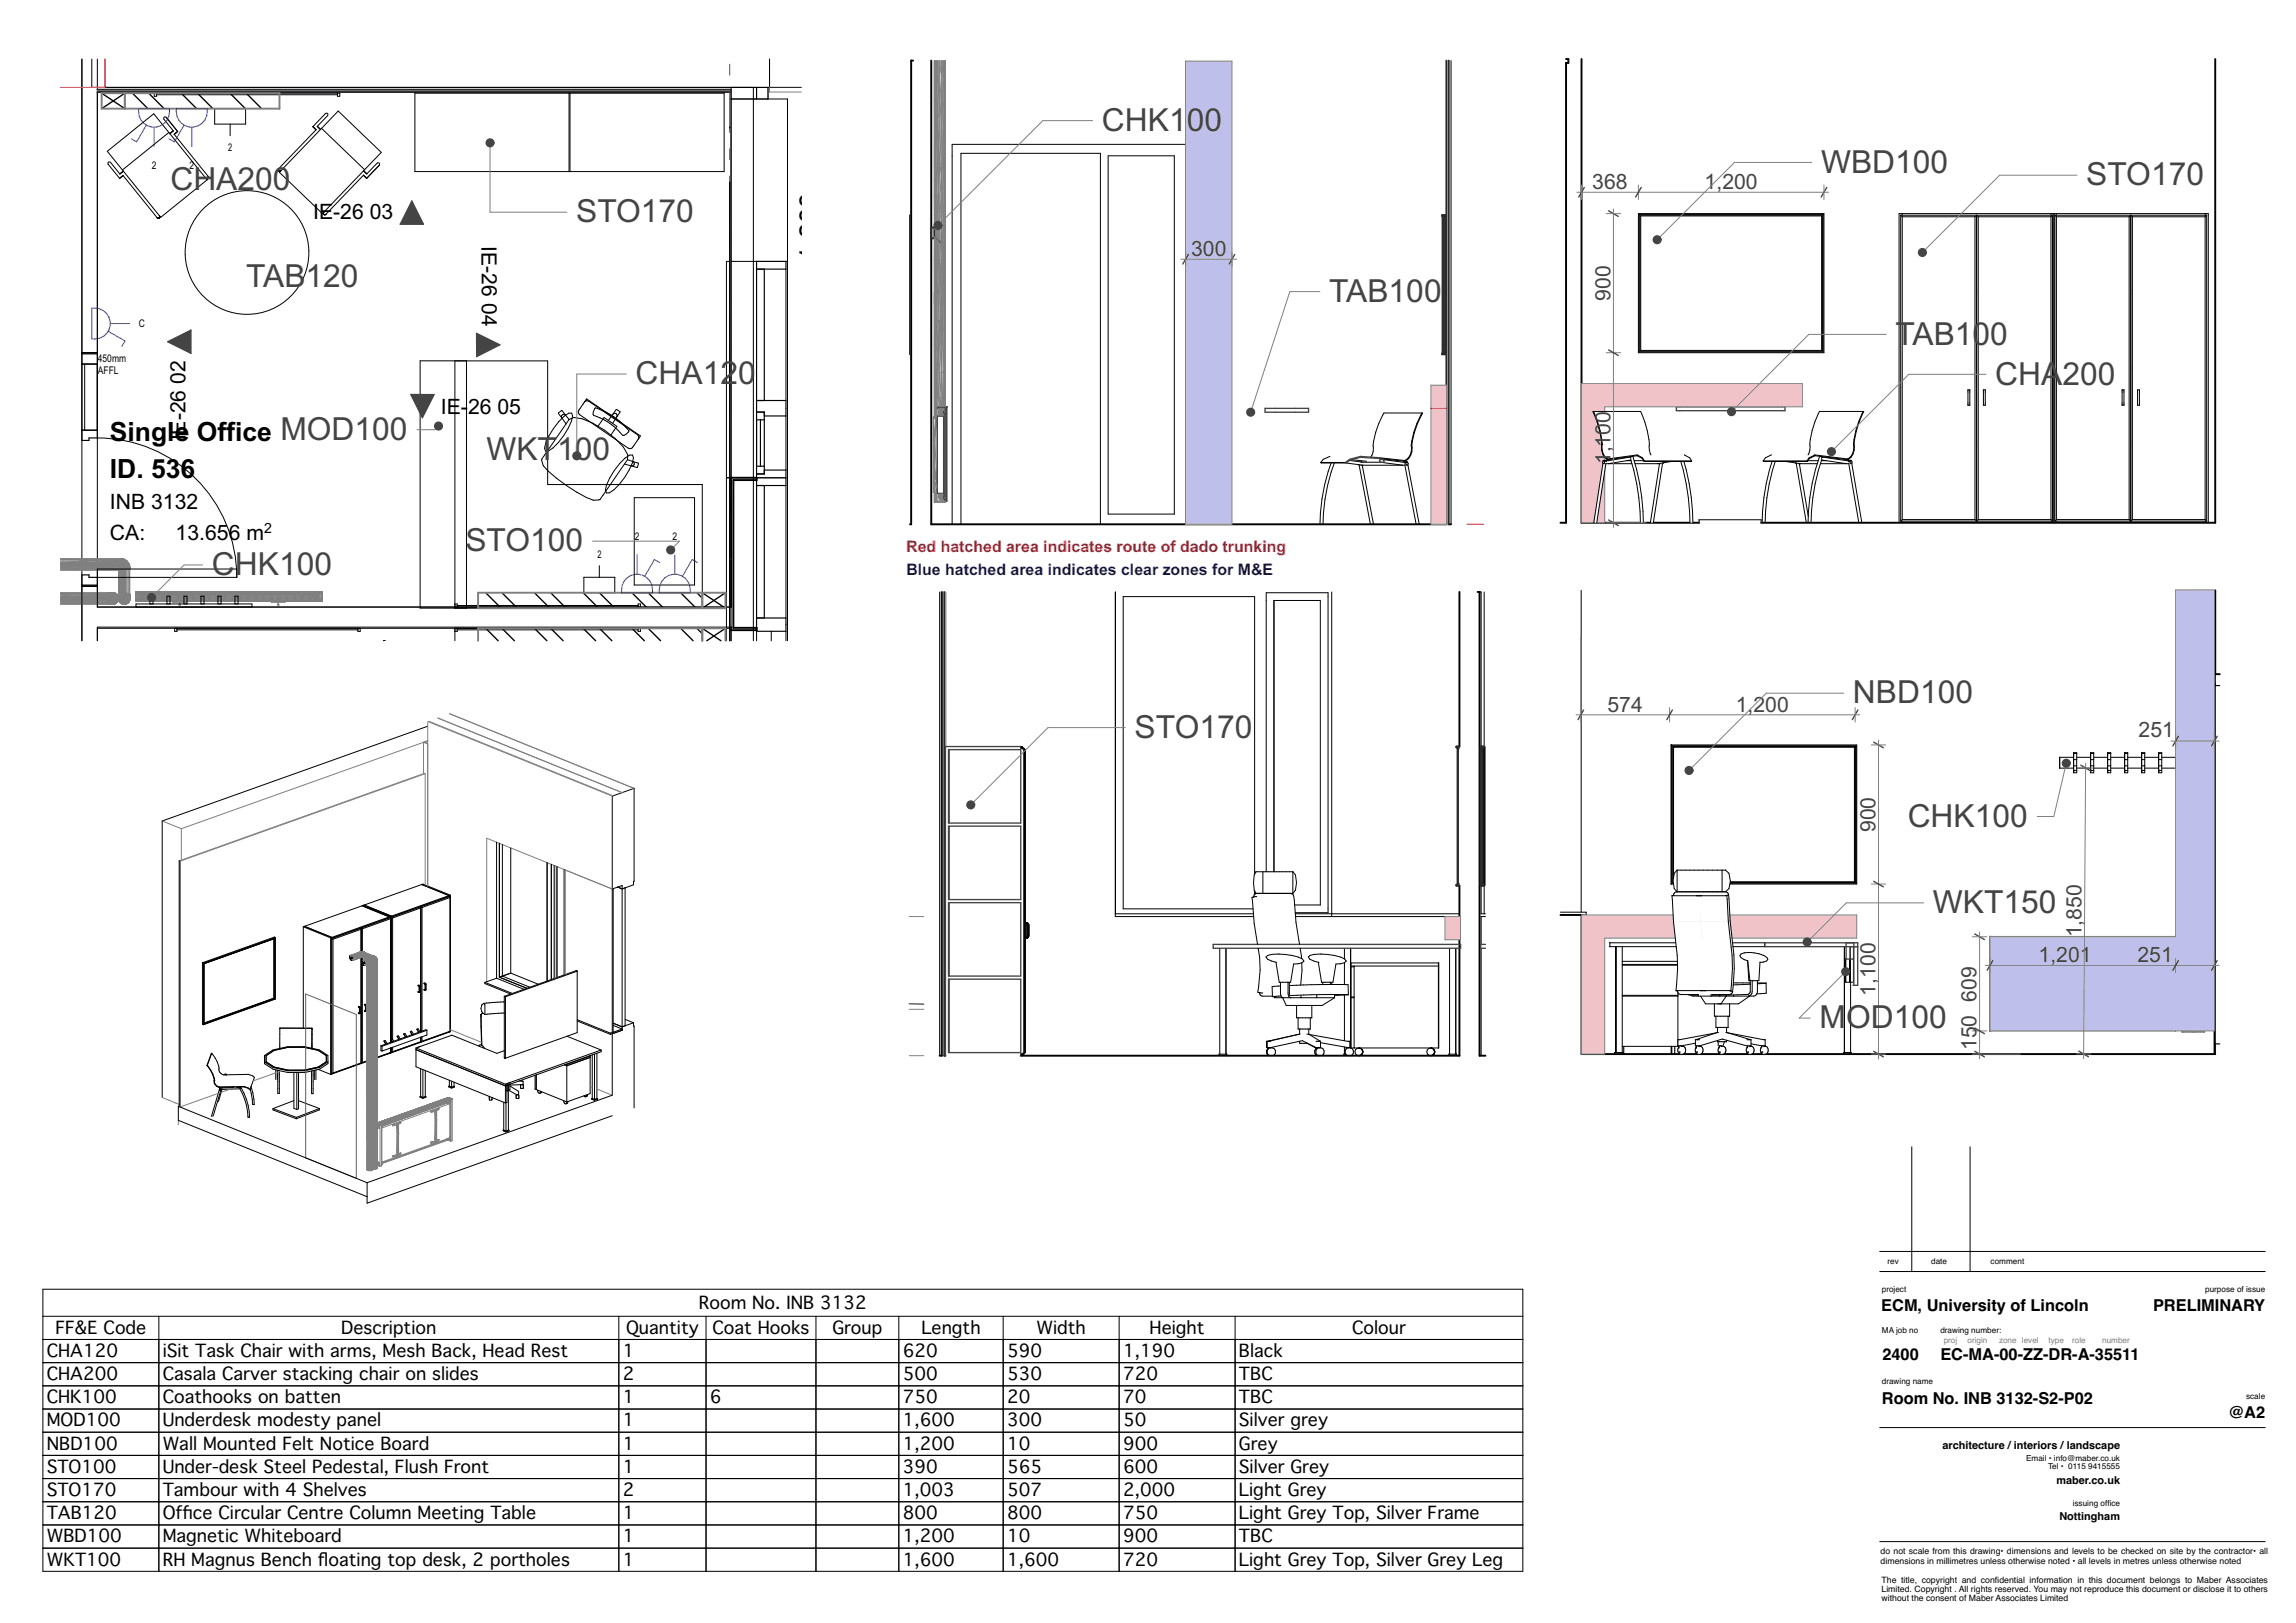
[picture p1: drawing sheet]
<svg xmlns="http://www.w3.org/2000/svg" width="594mm" height="420mm" viewBox="0 0 594 420" stroke-linecap="round" stroke-linejoin="round" font-family="sans-serif">
<defs><g id="words">
<g font-size="8.2" fill="#444">
<text x="285.1" y="33.9">CHK1</text>
<text x="307" y="33.9">00</text>
<text x="471.1" y="44.7">WBD100</text>
<text x="539.7" y="48">STO170</text>
<text x="44.1" y="49.1">CHA200</text>
<text x="149.1" y="57.6">STO170</text>
<text x="63.7" y="74.4">TAB120</text>
<text x="343.9" y="78.1">TAB100</text>
<text x="490.4" y="89.2">TAB100</text>
<text x="164.4" y="99.5">CHA12</text>
<text x="191" y="99.5">0</text>
<text x="516.2" y="99.5">CHA</text>
<text x="533.6" y="99.5">200</text>
<text x="72.5" y="113.9">MOD100</text>
<text x="125.8" y="119.1">WKT</text>
<text x="144.1" y="119.1">100</text>
<text x="120.4" y="142.7">STO100</text>
<text x="54.8" y="148.9">CHK100</text>
<text x="479.4" y="182">NBD100</text>
<text x="293.5" y="190.9">STO170</text>
<text x="493.5" y="213.9">CHK100</text>
<text x="500.1" y="236.3">WKT150</text>
<text x="470.7" y="266.1">M</text>
<text x="477.6" y="266.1">OD100</text>
</g>
<text font-size="7.1" x="211.7" y="67.5" transform="rotate(-90 211.7 67.5)">1,800</text>
<g font-size="6.9">
<text x="28.4" y="114.2">Single Office</text>
<text x="28.4" y="123.6">ID. 536</text>
</g>
<g font-size="5.5" fill="#444">
<text x="411.9" y="49">368</text>
<text x="441" y="49">1,200</text>
<text x="308.2" y="66.3">300</text>
<text x="416.6" y="77.9" transform="rotate(-90 416.6 77.9)">900</text>
<text x="416.6" y="112.5" transform="rotate(-90 416.6 112.5)">00</text>
<text x="416.6" y="117.1" transform="rotate(-90 416.6 117.1)">,</text>
<text x="416.6" y="115.6" transform="rotate(-90 416.6 115.6)">1</text>
<text x="416.6" y="120.1" transform="rotate(-90 416.6 120.1)">1</text>
<text x="415.9" y="184.2">574</text>
<text x="449.1" y="184.2">1,200</text>
<text x="553.3" y="190.7">251</text>
<text x="485.2" y="215.4" transform="rotate(-90 485.2 215.4)">900</text>
<text x="538.5" y="242.6" transform="rotate(-90 538.5 242.6)">1,850</text>
<text x="527.4" y="249">1,201</text>
<text x="553" y="249">251</text>
<text x="485.2" y="257.6" transform="rotate(-90 485.2 257.6)">1,100</text>
<text x="511.3" y="259.2" transform="rotate(-90 511.3 259.2)">609</text>
<text x="511.3" y="265.7" transform="rotate(-90 511.3 265.7)">0</text>
<text x="511.3" y="271.8" transform="rotate(-90 511.3 271.8)">15</text>
</g>
<g font-size="5.5">
<text x="81" y="56.6">IE-26</text>
<text x="95.6" y="56.6">03</text>
<text x="124.6" y="63.7" transform="rotate(90 124.6 63.7)">IE-26</text>
<text x="124.7" y="78.4" transform="rotate(90 124.7 78.4)">04</text>
<text x="48" y="99.3" transform="rotate(-90 48 99.3)">02</text>
<text x="114.1" y="107.1">IE</text>
<text x="119.3" y="107.1">-</text>
<text x="121.1" y="107.1">26</text>
<text x="128.7" y="107.2">05</text>
<text x="48" y="114" transform="rotate(-90 48 114)">IE-26</text>
<text x="28.4" y="131.8">INB 3132</text>
<text x="28.4" y="139.6">CA:</text>
<text x="45.4" y="139.6">13.656 m</text>
</g>
<g font-size="4.5">
<text x="180.8" y="338.6">Room No. INB 3132</text>
<text x="14.3" y="345.1">FF&amp;E Code</text>
<text x="88.3" y="345.1">Description</text>
<text x="162" y="345.1">Quantity</text>
<text x="184.3" y="345.1">Coat Hooks</text>
<text x="215.3" y="345.1">Group</text>
<text x="238.4" y="345.1">Length</text>
<text x="268.2" y="345.1">Width</text>
<text x="297.4" y="345.1">Height</text>
<text x="349.8" y="345.1">Colour</text>
<text x="12.1" y="351.1">CHA120</text>
<text x="42.1" y="351.1">iSit Task Chair with arms, Mesh Back, Head Rest</text>
<text x="161.1" y="351.1">1</text>
<text x="233.5" y="351.1">620</text>
<text x="260.5" y="351.1">590</text>
<text x="290.5" y="351.1">1,190</text>
<text x="320.5" y="351.1">Black</text>
<text x="12.1" y="357.1">CHA200</text>
<text x="42.1" y="357.1">Casala Carver stacking chair on slides</text>
<text x="161.1" y="357.1">2</text>
<text x="233.5" y="357.1">500</text>
<text x="260.5" y="357.1">530</text>
<text x="290.5" y="357.1">720</text>
<text x="320.5" y="357.1">TBC</text>
<text x="12.1" y="363.1">CHK100</text>
<text x="42.1" y="363.1">Coathooks on batten</text>
<text x="161.1" y="363.1">1</text>
<text x="183.7" y="363.1">6</text>
<text x="233.5" y="363.1">750</text>
<text x="260.5" y="363.1">20</text>
<text x="290.5" y="363.1">70</text>
<text x="320.5" y="363.1">TBC</text>
<text x="12.1" y="369.1">MOD100</text>
<text x="42.1" y="369.1">Underdesk modesty panel</text>
<text x="161.1" y="369.1">1</text>
<text x="233.5" y="369.1">1,600</text>
<text x="260.5" y="369.1">300</text>
<text x="290.5" y="369.1">50</text>
<text x="320.5" y="369.1">Silver grey</text>
<text x="12.1" y="375.1">NBD100</text>
<text x="42.1" y="375.1">Wall Mounted Felt Notice Board</text>
<text x="161.1" y="375.1">1</text>
<text x="233.5" y="375.1">1,200</text>
<text x="260.5" y="375.1">10</text>
<text x="290.5" y="375.1">900</text>
<text x="320.5" y="375.1">Grey</text>
<text x="12.1" y="381.1">STO100</text>
<text x="42.1" y="381.1">Under-desk Steel Pedestal, Flush Front</text>
<text x="161.1" y="381.1">1</text>
<text x="233.5" y="381.1">390</text>
<text x="260.5" y="381.1">565</text>
<text x="290.5" y="381.1">600</text>
<text x="320.5" y="381.1">Silver Grey</text>
<text x="12.1" y="387.1">STO170</text>
<text x="42.1" y="387.1">Tambour with 4 Shelves</text>
<text x="161.1" y="387.1">2</text>
<text x="233.5" y="387.1">1,003</text>
<text x="260.5" y="387.1">507</text>
<text x="290.5" y="387.1">2,000</text>
<text x="320.5" y="387.1">Light Grey</text>
<text x="12.1" y="393.1">TAB120</text>
<text x="42.1" y="393.1">Offce Circular Centre Column Meeting Table</text>
<text x="47.2" y="393.1">i</text>
<text x="161.1" y="393.1">1</text>
<text x="233.5" y="393.1">800</text>
<text x="260.5" y="393.1">800</text>
<text x="290.5" y="393.1">750</text>
<text x="320.5" y="393.1">Light Grey Top, Silver Frame</text>
<text x="12.1" y="399.1">WBD100</text>
<text x="42.1" y="399.1">Magnetic Whiteboard</text>
<text x="161.1" y="399.1">1</text>
<text x="233.5" y="399.1">1,200</text>
<text x="260.5" y="399.1">10</text>
<text x="290.5" y="399.1">900</text>
<text x="320.5" y="399.1">TBC</text>
<text x="12.1" y="405.1">WKT100</text>
<text x="42.1" y="405.1">RH Magnus Bench foating top desk, 2 portholes</text>
<text x="82.3" y="405.1">l</text>
<text x="161.1" y="405.1">1</text>
<text x="233.5" y="405.1">1,600</text>
<text x="260.5" y="405.1">1,600</text>
<text x="290.5" y="405.1">720</text>
<text x="320.5" y="405.1">Light Grey Top, Silver Grey Leg</text>
</g>
<g font-size="4.2">
<text x="486.7" y="339.2">ECM, University of Lincoln</text>
<text x="557" y="339.2">PRELIMINARY</text>
<text x="487" y="352">2400</text>
<text x="502" y="352">EC-MA-00-ZZ-DR-A-35511</text>
<text x="486.9" y="363.3">Room No. INB 3132-S2-P02</text>
<text x="576.5" y="367">@A2</text>
</g>
<text font-size="4.1" fill="#c30c20" x="234.5" y="142.8">Red hatched area indicates route of dado trunking</text>
<text font-size="4.1" fill="#0000b3" x="234.5" y="148.7">Blue hatched area indicates clear zones for M&amp;E</text>
<text font-size="3.7" x="68.3" y="138">2</text>
<g font-size="2.8">
<text x="502.5" y="374.9">architecture /interiors /landscape</text>
<text x="532" y="384.1">maber.co.uk</text>
<text x="532.8" y="393.4">Nottingham</text>
</g>
<g font-size="2.7">
<text x="59" y="39.2">2</text>
<text x="39.2" y="43.7">2</text>
<text x="49" y="43.7">2</text>
<text x="35.9" y="84.7">C</text>
<text x="25.3" y="93.7">450mm</text>
<text x="25.3" y="96.8">AFFL</text>
<text x="164.2" y="139.8">2</text>
<text x="174" y="139.8">2</text>
<text x="154.5" y="144.4">2</text>
</g>
<g font-size="2.3">
<text x="486.5" y="402.3">do not scale from this drawing• dimensions and levels to be checked on site by the contractor• all</text>
<text x="486.5" y="404.7">dimensions in millimetres unless otherwise noted • all levels in metres unless otherwise noted</text>
<text x="486.8" y="409.7">The title, copyright and confdential information in this document belongs to Maber Associates</text>
<text x="486.8" y="412">Limited. Copyright . All rights reserved. You may not reproduce this document or disclose it to others</text>
<text x="516.1" y="409.7">i</text>
<text x="486.8" y="414.2">without the consent of Maber Associates Limited</text>
</g>
<g font-size="2.1">
<text x="488.3" y="327.1">rev</text>
<text x="499.6" y="327.1">date</text>
<text x="515" y="327.1">comment</text>
<text x="486.8" y="334.3">project</text>
<text x="570.5" y="334.3">purpose of issue</text>
<text x="486.9" y="345">MA job no</text>
<text x="502" y="345">drawing number:</text>
<text x="486.8" y="358.2">drawing name</text>
<text x="581.1" y="362">scale</text>
<text x="524.2" y="378.1">Email • info@maber.co.uk</text>
<text x="529.9" y="380.2">Tel • 0115</text>
<text x="540.2" y="380.2">9415555</text>
<text x="536.2" y="389.8">issuing offce</text>
<text x="545.2" y="389.8">i</text>
</g>
<g font-size="2.1" fill="#7f7f7f">
<text x="502.9" y="347.6">proj</text>
<text x="509" y="347.6">origin</text>
<text x="517.2" y="347.6">zone level</text>
<text x="530" y="347.6">type</text>
<text x="536.1" y="347.6">role</text>
<text x="543.9" y="347.6">number</text>
</g>
</g></defs>
<path d="M486.3 329h99.7M486.3 323.9h99.7M486.3 369.4h99.7M486.3 398.9h99.7" fill="none" stroke="#000" stroke-width=".26"/>
<path d="M560.4 372.2h24.3v23.8h-24.3z" fill-rule="evenodd" fill="#fff"/>
<g fill="none" stroke="#000" stroke-width=".26">
<path d="M199.1 15.3v7.3M189.1 67.6h14.6M21.2 91.3h4M21.2 151.7h4M494.6 296.8v32.2M509.7 296.8v32.2M11.1 333.6h382.9v73h-382.9zM11.1 340.6h382.9M11.1 346.6h382.9M11.1 352.6h382.9M11.1 358.6h382.9M41.1 340.6v66"/>
<path d="M160.1 340.6v66M182.7 340.6v66M211.1 340.6v66M232.5 340.6v66M259.5 340.6v66M289.5 340.6v66M319.5 340.6v66M11.1 364.6h382.9M11.1 370.6h382.9M11.1 376.6h382.9M11.1 382.6h382.9M11.1 388.6h382.9"/>
<path d="M11.1 394.6h382.9M11.1 400.6h382.9"/>
</g>
<!-- layer: A-25-M_Wall_Ext -->
<g fill="none" stroke="#000" stroke-width=".26">
<path d="M189.1 25.6h14.6v140.2M195.7 25.6v-3h-6.6v143.2M189.1 67.6h-1.2v98.2M195.7 67.6h7.6M203.3 69.6v34M195.7 108.6v12M203.3 107.6v14M187.9 123.6h1.2M195.7 123.6h7.6M203.3 125.6v34.3M195.7 163.4v2.4M199.5 163.4v2.4"/>
<path d="M203.3 163.4v2.4"/>
</g>
<!-- layer: A-35-M_FFE-Zone -->
<path d="M21.2 15.3v150.5M25.2 23.8h163.9v133.3h-163.9zM25.2 165.8v-3.2h163.9v3.2" fill="none" stroke="#000" stroke-width=".26"/>
<!-- layer: X_03_SmallPower$0$2059 E Third Small power$0$E6100_TRNK -->
<g fill="none" stroke="#000" stroke-width=".35">
<path d="M26.3 24.1l6 4M32.3 24.1l-6 4M34.3 24.1l4 4M38.5 24.1l4 4M46.9 24.1l4 4M51.1 24.1l4 4M59.5 24.1l4 4M63.7 24.1l4 4M72.1 24.1l.2 .2M125.7 153.4l4 4M129.9 153.4l4 4M138.3 153.4l4 4"/>
<path d="M142.5 153.4l4 4M150.9 153.4l4 4M155.1 153.4l4 4M163.5 153.4l4 4M167.7 153.4l4 4M176.1 153.4l4 4M180.3 153.4l1.4 1.4M181.7 153.4l6 4M187.7 153.4l-6 4M125.7 162.6l3.2 3.2M129.9 162.6l3.2 3.2M138.3 162.6l3.2 3.2"/>
<path d="M142.5 162.6l3.2 3.2M150.9 162.6l3.2 3.2M155.1 162.6l3.2 3.2M163.5 162.6l3.2 3.2M167.7 162.6l3.2 3.2M176.1 162.6l3.2 3.2M180.3 162.6l1.4 1.4M181.7 162.6l4.8 3.2M187.7 162.6l-4.8 3.2"/>
</g>
<!-- layer: Y-15-M-567-M_MECH_EQP.Revit MEP -->
<g fill="none" stroke="#808080" stroke-width=".26">
<path d="M35.2 153.4h48.1M35.2 155.7h48.1M35.2 153.4h.3M35.2 153.4h.1M35.2 153.4v2.3M35.2 155v.6M35.2 155v.2M35.2 153.4l12.7 .2M35.2 153.4v.5M35.2 153.4v1.2M35.2 153.4v.6M35.2 155.6v.1"/>
<path d="M35.2 154v.6M35.2 154v.4M35.2 154.6v.4M35.2 154.6v.1M35.2 153.2h48.1M35.2 153.4l1.1 .2M35.2 153.4l24.7 .2M35.2 153.4l17.2 .2M35.2 153.4l15.2 .2M35.2 153.4l9.2 .2M35.2 153.4l6.7 .2M35.2 153.2v2.4"/>
<path d="M35.2 153.4l4.7 .2M35.2 153.4l5.2 .2M35.2 153.4l7.2 .2M35.2 153.4l2.7 .2M35.2 153.4l1.1 .3M35.2 153.4l1 .3M35.2 153.4l3.2 .2M35.2 153.4l1 .4M35.2 153.4l1 .9M35.2 153.9v.1M35.2 154.1l1 .2M35.2 153.9l1 .4"/>
<path d="M35.2 153.4l1 .8M35.2 154.4v.2M35.2 155.6h.1M35.2 154.7v.3M35.2 155.2v.4M35.2 155.6h.3M35.3 153.2h.1M35.3 153.1l-.1 .1M35.3 153.1h47.9M35.3 153.1v.3M35.5 153.4h-.3M35.5 155.6h.4"/>
<path d="M35.5 155.6l-.3 .1M35.8 153.4h-.3M35.8 153.4h.4M36.2 153.4h.3M36.2 155.3h.1M36.2 154.8h.1M36.2 154.3h.1M36.2 153.8h.1M36.2 154.8l-1 .8M36.2 155.2v.1M36.2 154.8l.1 .4M36.2 154.7v.1"/>
<path d="M36.2 153.8v.4M36.2 154.3v.4M36.2 154.8v.4M36.2 154.2v.1M36.2 153.7v.1M36.2 154.3l-1 .9M36.2 154.3l-1 .1M36.2 154.3l-1 1.3M36.2 154.3l-1 .4M36.2 155.3l-1 .3M36.2 155.2l-1 .4M36.2 154.7l-1 .9"/>
<path d="M36.3 155.3v.1M36.3 155.2h-.1M36.3 153.7h-.1M36.3 154.2h-.1M36.3 153.8v.1M36.3 153.8v1.4M36.3 154.7h-.1M36.3 153.8l-.1 .4M36.3 154.3l-.1 .4M36.3 155.3l-1.1 .3M36.3 154.2v.1M36.3 154.3v.1"/>
<path d="M36.3 154.3h.1M36.3 154.2h.1M36.3 155.6h.4M36.3 155.6h-.4M36.3 155.2h.7M36.3 155.4h.1M36.3 153.7h.1M36.3 153.9h.1M36.3 154.7h.1M36.3 153.9v.3M36.3 154.4h.1M36.3 154.4v.3"/>
<path d="M36.3 154.9v.2M36.3 154.8v.1M36.3 154.6v.2M36.3 154.8h.1M36.3 154.3h.7M36.3 154.7h.7M36.3 154.8h.7M36.3 154.7v.1M36.3 153.6v.1M36.3 155.1v.1M36.3 154.1v.1M36.3 154.6v.1"/>
<path d="M36.3 154.9h.1M36.3 155.4l-1.1 .2M36.3 153.6h45.7M36.3 153.9h45.7M36.3 155.1l.7 .1M36.3 153.6h.1M36.3 154.1h.1M36.3 154.6h.1M36.3 155.1h.1M36.3 153.9v.2M36.3 154.4v.2M36.3 154.9l.1 .2"/>
<path d="M36.4 153.9h1.5M36.4 155.4h45.5M36.4 154.1h1.5M36.4 154.4h1.5M36.4 154.6h1.5M36.4 154.9h1.5M36.4 155.1h1.5M36.4 155.1h-.1M36.4 154.6h-.1M36.4 154.1h-.1M36.4 153.9v.2M36.4 154.4v.2"/>
<path d="M36.4 154.9v.5M36.4 153.9l-.1 .2M36.4 154.4l-.1 .2M36.4 154.9l1.5 .2M36.4 155.4l-1.2 .2M36.5 153.4h.4M36.8 153.9h.2M36.8 153.9h.1M36.9 153.4h.4M37 155.1h.1M37 154.2h-.7M37 154.6v.3"/>
<path d="M37 155.1v.1M37 153.9h.1M37 154.2h.1M37 154.2v.1M37 154.3h.1M37 154.4h.1M37 154.9h.1M37 155.1h-.7M37 154.6v.1M37 154.7v.1M37 154.3v.1M37 154.6h.1"/>
<path d="M37 154.7h.1M37 155.6h.3M37 155.6h-.3M37 154.8v.1M37 154.1v.3M37 154.8h.1M37 155.2h.1M37 154.1v.1M37 154.1h.1M37.1 153.9h-.1M37.1 155.1l-.1 .1M37.1 154.1l.1 .3"/>
<path d="M37.1 153.9h.1M37.2 154.6l-.1 .3M37.2 154.1v.3M37.2 154.6v.3M37.2 154.6l.1 .3M37.3 154.1l-.1 .3M37.3 153.9h.1M37.3 153.4h-.4M37.3 153.4h.3M37.3 153.4h.1M37.3 154.1l.1 .3M37.3 154.6l.1 .3"/>
<path d="M37.4 154.6v.3M37.4 154.1v.3zM37.4 154.1l.1 .3M37.4 154.1v.2M37.4 154.7v.2M37.4 154.3l.1 .1M37.4 154.3v.1M37.6 153.4h.2M37.6 153.4h-.3M37.7 155.6h-.4M37.8 153.4l22.1 .2M37.9 153.6h.1"/>
<path d="M37.9 154.1h.1M37.9 154.6h.1M37.9 153.9l-1.5 .2M37.9 154.4l-1.5 .2M37.9 155.1h.1M37.9 155.4l-2.7 .2M37.9 154.9h.1M37.9 154.4h.1M37.9 153.9h.1M37.9 153.9v.2M37.9 154.4v.2M37.9 154.9v.2"/>
<path d="M37.9 155.4h.1M37.9 154.9l.1 .2M37.9 155.4h.5M38 153.9h-.1M38 153.6v.1M38 154.4h-.1M38 154.1v.1M38 153.9l-.1 .2M38 154.9h-.1M38 154.6v.1M38 154.4l-.1 .2M38 155.4h-.1"/>
<path d="M38 155.1v.1M38 154.9v.3M38 155.4h.3M38 153.7h.3M38 154.2h.3M38 154.4h.3M38 154.9h.3M38 154.7h.3M38 155.2h.3M38 154.4h.1M38 153.9h.1M38 153.7h.1"/>
<path d="M38 154.2h.1M38 153.9v.2M38 154.4v.2M38 154.9h.1M38 154.7h.1M38 155.4h.1M38 154.9l.3 .3M38 155.2h.1M38 153.8h.3M38 154.3h.3M38 154.8l.3 .1M38 154.7h.2"/>
<path d="M38 153.8v.1M38 154.3v.1M38 154.8v.1M38 155.3v.1M38 155.2h.2M38 155.3l.3 .1M38 153.7h.2M38 154.8h.2M38 155.3h.2M38 153.4h.4M38 153.4h-.4M38 154.8h.1"/>
<path d="M38 153.4h-.2M38 154.3h.1M38 153.8h.1M38 153.7v.1M38 154.2v.1M38 155.3h.1M38 154.7v.1M38 154.7l.2 .1M38 154.8h.3M38 155.2v.1M38 155.2l.2 .1M38 155.3h.3"/>
<path d="M38 155.6h.4M38 155.6h-.3M38 154.3h.2M38.2 154.3h.1M38.2 153.8h.1M38.2 155.3h.1M38.2 154.3h-.2M38.2 154.8h.1M38.2 154.2v.1M38.2 153.7v.1M38.2 153.8h-.2M38.2 153.7l-.2 .1"/>
<path d="M38.2 154.2l-.2 .1M38.2 154.7v.1M38.2 155.2v.1M38.3 154.3l-.3 .1M38.3 154.3v.1M38.3 154.2h-.1M38.3 153.7h-.1M38.3 153.8v.1M38.3 153.7h-.3M38.3 153.8l-.3 .1M38.3 154.7h-.1M38.3 154.8v.1"/>
<path d="M38.3 155.2h-.1M38.3 155.3v.1M38.3 154.2h-.3M38.3 154.4h.1M38.3 154.2h.1M38.3 153.7h.1M38.3 153.9h.1M38.3 155.4h.1M38.3 153.9v.3M38.3 154.4v.3M38.3 154.9v.3M38.3 153.9l-.3 .3"/>
<path d="M38.3 154.7h.1M38.3 154.9h.1M38.3 154.4l-.3 .3M38.3 154.1v.1M38.3 153.6v.1M38.3 153.6l-.3 .1M38.3 154.6v.1M38.3 155.1v.1M38.3 154.9v.2M38.3 155.1h.1M38.3 154.1h.1M38.3 153.6h-.3"/>
<path d="M38.3 153.6h.1M38.3 153.9v.2M38.3 154.4v.2M38.3 154.6h.1M38.3 154.9l.1 .2M38.4 153.9h1.5M38.4 154.1h1.5M38.4 154.4h1.5M38.4 154.6h1.5M38.4 154.9h1.5M38.4 155.1h1.5M38.4 155.1h-.1"/>
<path d="M38.4 153.6h-.5M38.4 154.6h-.1M38.4 154.1h-.1M38.4 153.6h-.1M38.4 153.9v.2M38.4 154.4v.2M38.4 154.9v.2M38.4 153.9l-.1 .2M38.4 154.4l-.1 .2M38.4 154.9l1.5 .2M38.4 155.4l-3.2 .2M38.4 155.6h.4"/>
<path d="M38.8 155.6h.4M38.8 153.4h-.4M38.8 153.4h.6M39.2 155.6h.3M39.4 153.4h.5M39.7 155.6h-.2M39.7 155.6h.2M39.9 155.6h.3M39.9 155.6h-.4M39.9 153.6h.1M39.9 154.6h.1M39.9 155.1h.1"/>
<path d="M39.9 154.1h.1M39.9 153.9l-1.5 .2M39.9 154.4l-1.5 .2M39.9 155.4l-4.7 .2M39.9 154.9h.1M39.9 154.4h.1M39.9 153.9h.1M39.9 153.9v.2M39.9 154.4v.2M39.9 154.9v.2M39.9 155.4h.1M39.9 155.4h.5"/>
<path d="M39.9 154.9l.1 .2M40 155.4h-.1M40 153.6v.1M40 154.1v.1M40 154.4h-.1M40 153.9h-.1M40 155.1v.1M40 153.9l-.1 .2M40 154.9h-.1M40 154.6v.1M40 154.4l-.1 .2M40 154.9v.3"/>
<path d="M40 155.4h.3M40 153.7h.3M40 154.2h.3M40 154.4h.3M40 154.9h.3M40 154.7h.3M40 155.2h.3M40 154.4h.1M40 154.9h.1M40 153.9h.1M40 154.2h.1M40 153.7h.1"/>
<path d="M40 153.9v.2M40 154.4v.3M40 154.7h.1M40 155.4h.1M40 155.2h.1M40 154.9l.3 .3M40 153.8h.3M40 154.3h.3M40 154.3v.1M40 153.8v.1M40 154.8v.1M40 154.8l.3 .1"/>
<path d="M40 155.2h.2M40 155.3v.1M40 155.3l.3 .1M40 153.7h.2M40 154.8h.2M40 155.3h.2M40 154.2v.1M40 154.3h.1M40 153.8h.1M40 153.7v.1M40 154.8h.1M40 154.7v.1"/>
<path d="M40 154.7l.2 .1M40 154.8h.3M40 155.3h.1M40 155.2v.1M40 155.2l.2 .1M40 155.3h.3M40 154.3h.2M40.2 154.3h.1M40.2 154.8h.1M40.2 153.8h.1M40.2 155.3h.1M40.2 153.8h-.2"/>
<path d="M40.2 154.3h-.2M40.2 155.6h.4M40.2 154.2v.1M40.2 154.7v.1M40.2 153.7v.1M40.2 154.2l-.2 .1M40.2 155.2v.1M40.3 154.3l-.3 .1M40.3 154.3v.1M40.3 154.2h-.1M40.3 154.7h-.1M40.3 154.8v.1"/>
<path d="M40.3 153.7h-.1M40.3 153.8v.1M40.3 153.8l-.3 .1M40.3 153.7h-.3M40.3 155.2h-.1M40.3 155.3v.1M40.3 154.4h.1M40.3 154.2h.1M40.3 154.2h-.3M40.3 154.7h.1M40.3 154.9h.1M40.3 153.7h.1"/>
<path d="M40.3 153.9h.1M40.3 155.4h.1M40.3 153.9v.3M40.3 154.4v.3M40.3 154.9v.3M40.3 153.9l-.3 .3M40.3 154.4l-.3 .3M40.3 155.2h.1M40.3 153.4h-.4M40.3 153.4h.3M40.3 154.1v.1M40.3 154.6v.1"/>
<path d="M40.3 153.6v.1M40.3 153.6l-.3 .1M40.3 155.1v.1M40.3 154.9v.2M40.3 154.1h.1M40.3 154.6h.1M40.3 153.6h-.3M40.3 153.6h.1M40.3 153.9v.2M40.3 154.4v.2M40.3 155.1h.1M40.4 153.9h1.5"/>
<path d="M40.4 154.1h1.5M40.4 154.4h1.5M40.4 154.6h1.5M40.4 154.9h1.5M40.4 155.1h1.5M40.4 155.1h-.1M40.4 153.6h-.5M40.4 154.6h-.1M40.4 154.1h-.1M40.4 154.9l1.5 .2M40.4 153.6h-.1M40.4 155.4l-5.2 .2"/>
<path d="M40.6 155.6h.4M41 153.4h-.4M41 153.4h.4M41.4 153.4h.3M41.4 155.6h-.4M41.4 155.6h.4M41.7 153.4h.4M41.7 153.4h.3M41.8 155.6h.4M41.9 154.1h.1M41.9 153.6h.1M41.9 154.6h.1"/>
<path d="M41.9 153.9l-1.5 .2M41.9 154.4l-1.5 .2M41.9 155.1h.1M41.9 154.9h.1M41.9 154.4h.1M41.9 153.9h.1M41.9 153.9v.2M41.9 154.4v.2M41.9 154.9v.2M41.9 155.4h.1M41.9 154.9l.1 .2M41.9 155.4h.5"/>
<path d="M42 155.4h-.1M42 154.1v.1M42 154.4h-.1M42 153.9h-.1M42 153.6v.1M42 153.9l-.1 .2M42 154.4l-.1 .2M42 154.9h-.1M42 154.6v.1M42 154.9v.3M42 155.1v.1M42 155.4h.3"/>
<path d="M42 153.4l18.3 .2M42 153.7h.3M42 154.2h.3M42 154.4h.3M42 154.9h.3M42 154.7h.3M42 155.2h.3M42 153.9h.1M42 154.2h.1M42 154.4h.1M42 153.7h.1M42 153.9v.3"/>
<path d="M42 154.4v.3M42 154.9h.1M42 154.7h.1M42 155.4h.1M42 154.9l.3 .3M42 155.2h.1M42 153.8h.3M42 154.3h.3M42 154.3v.1M42 153.8v.1M42 154.8v.1M42 154.8l.3 .1"/>
<path d="M42 155.3v.1M42 155.2h.2M42 155.3l.3 .1M42 153.7h.2M42 154.8h.2M42 155.3h.2M42 154.3h.1M42 154.2v.1M42 153.8h.1M42 153.7v.1M42 154.8h.1M42 155.3h.1"/>
<path d="M42 154.7l.2 .1M42 154.7v.1M42 154.8h.3M42 155.2v.1M42 155.2l.2 .1M42 155.3h.3M42 154.3h.2M42.1 153.4h.4M42.1 153.4h-.1M42.2 153.8h.1M42.2 155.3h.1M42.2 153.8h-.2"/>
<path d="M42.2 154.3h.1M42.2 154.8h.1M42.2 153.7v.1M42.2 154.2v.1M42.2 154.2l-.2 .1M42.2 154.7v.1M42.2 155.2v.1M42.3 153.7h-.1M42.3 153.8v.1M42.3 153.7h-.3M42.3 154.3l-.3 .1M42.3 153.8l-.3 .1"/>
<path d="M42.3 154.2h-.1M42.3 154.3v.1M42.3 154.7h-.1M42.3 154.8v.1M42.3 155.2h-.1M42.3 155.3v.1M42.3 153.7h.1M42.3 153.9h.1M42.3 153.9v.3M42.3 154.4v.3M42.3 154.9v.3M42.3 154.2h.1"/>
<path d="M42.3 154.4h.1M42.3 154.2h-.3M42.3 153.9l-.3 .3M42.3 154.4l-.3 .3M42.3 154.7h.1M42.3 154.9h.1M42.3 155.2h.1M42.3 155.4h.1M42.3 153.6v.1M42.3 154.1v.1M42.3 153.6l-.3 .1M42.3 154.6v.1"/>
<path d="M42.3 155.1v.1M42.3 154.9v.2M42.3 153.6h-.3M42.3 153.6h.1M42.3 153.9v.2M42.3 154.4v.2M42.3 154.1h.1M42.3 154.6h.1M42.3 155.1h.1M42.4 153.9h1.5M42.4 154.1h1.5M42.4 154.4h1.5"/>
<path d="M42.4 154.6h1.5M42.4 154.9h1.5M42.4 155.1h1.5M42.4 155.1h-.1M42.4 154.6h-.1M42.4 153.6h-.1M42.4 153.6h-.5M42.4 154.1h-.1M42.4 154.9l1.5 .2M42.4 155.4l-7.2 .2M42.5 153.4h.4M42.5 155.6h.4"/>
<path d="M42.5 155.6h-.3M42.9 153.4h.4M43.3 155.6h-.4M43.3 153.4h.4M43.3 155.6h.4M43.7 153.4h.3M43.9 155.7h.1M43.9 153.6h.1M43.9 154.1h.1M43.9 153.9l-1.5 .2M43.9 154.6h.1M43.9 155.1h.1"/>
<path d="M43.9 154.4l-1.5 .2M43.9 154.9h.1M43.9 154.4h.1M43.9 153.9h.1M43.9 153.9v.2M43.9 154.4v.2M43.9 154.9v.2M43.9 155.4h.1M43.9 154.9l.1 .2M43.9 155.4h.5M44 155.4h-.1M44 153.9h-.1"/>
<path d="M44 153.6v.1M44 154.4h-.1M44 154.1v.1M44 153.9l-.1 .2M44 154.4l-.1 .2M44 154.9h-.1M44 154.6v.1M44 155.1v.1M44 154.9v.3M44 155.4h.3M44 153.7h.3M44 154.2h.3"/>
<path d="M44 154.4h.3M44 154.9h.3M44 154.7h.3M44 155.2h.3M44 153.9h.1M44 153.7h.1M44 154.9h.1M44 154.4h.1M44 154.2h.1M44 153.9v.3M44 154.4v.3M44 154.7h.1"/>
<path d="M44 155.4h.1M44 155.2h.1M44 154.9l.3 .3M44 153.8h.3M44 154.3h.3M44 153.8v.1M44 154.3v.1M44 154.8v.1M44 154.8l.3 .1M44 155.3v.1M44 155.3l.3 .1M44 155.2h.2"/>
<path d="M44 155.6h.4M44 155.6h-.3M44 153.7h.2M44 154.8h.2M44 155.3h.2M44 153.8h.1M44 153.7v.1M44 154.3h.1M44 154.2v.1M44 154.8h.1M44 154.7v.1M44 155.3h.1"/>
<path d="M44 155.2v.1M44 154.7l.2 .1M44 154.8h.3M44 155.3h.3M44 155.2l.2 .1M44 153.4h.4M44 154.3h.2M44.2 153.8h.1M44.2 155.3h.1M44.2 153.8h-.2M44.2 154.8h.1M44.2 154.3h.1"/>
<path d="M44.2 153.7v.1M44.2 154.7v.1M44.2 154.2v.1M44.2 154.2l-.2 .1M44.2 155.2v.1M44.3 153.8l-.3 .1M44.3 154.3l-.3 .1M44.3 153.7h-.1M44.3 153.8v.1M44.3 153.7h-.3M44.3 154.8v.1M44.3 154.7h-.1"/>
<path d="M44.3 154.2h-.1M44.3 154.3v.1M44.3 155.2h-.1M44.3 155.3v.1M44.3 154.2h-.3M44.3 153.7h.1M44.3 153.9h.1M44.3 153.9v.3M44.3 154.4v.3M44.3 154.9v.3M44.3 153.9l-.3 .3M44.3 154.9h.1"/>
<path d="M44.3 154.7h.1M44.3 154.2h.1M44.3 154.4h.1M44.3 154.4l-.3 .3M44.3 155.2h.1M44.3 155.4h.1M44.3 153.6v.1M44.3 153.6l-.3 .1M44.3 154.6v.1M44.3 154.1v.1M44.3 155.1v.1M44.3 154.9v.2"/>
<path d="M44.3 153.6h.1M44.3 153.6h-.3M44.3 153.9v.2M44.3 154.4v.2M44.3 154.6h.1M44.3 154.1h.1M44.3 155.1h.1M44.4 155.6l.2 .1M44.4 153.9h1.5M44.4 154.1h1.5M44.4 154.4h1.5M44.4 154.6h1.5"/>
<path d="M44.4 154.9h1.5M44.4 155.1h1.5M44.4 155.1h-.1M44.4 154.6h-.1M44.4 153.6h-.1M44.4 153.6h-.5M44.4 154.1h-.1M44.4 154.9l1.5 .2M44.4 155.4l-9.2 .2M44.4 153.4h.4M44.6 155.7l.1 .2h3.6l.1-.2M44.6 155.6h-.2"/>
<path d="M44.6 155.6h.2M44.7 155.7h3.6M44.8 155.6h-.4M44.8 155.6l-.2 .1M45.1 153.4h.4M45.1 153.4h-.3M45.1 155.6h.4M45.1 155.6h-.3M45.5 155.6h.4M45.9 153.6h.1M45.9 154.1h.1M45.9 155.1h.1"/>
<path d="M45.9 154.6h.1M45.9 154.4l-1.5 .2M45.9 153.9v.2M45.9 154.4v.2M45.9 154.9v.2M45.9 153.9l-1.5 .2M45.9 153.4h.4M45.9 153.4h-.4M45.9 154.9h.1M45.9 154.4h.1M45.9 153.9h.1M45.9 155.4h.1"/>
<path d="M45.9 154.9l.1 .2M45.9 155.4h.5M46 153.9h-.1M46 153.6v.1M46 153.9l-.1 .2M46 155.4h-.1M46 154.4h-.1M46 154.1v.1M46 154.4l-.1 .2M46 154.9h-.1M46 154.6v.1M46 154.9v.3"/>
<path d="M46 155.4h.3M46 153.7h.3M46 154.2h.3M46 154.4h.3M46 154.9h.3M46 154.7h.3M46 155.2h.3M46 154.4h.1M46 155.4h.1M46 153.9h.1M46 153.7h.1M46 153.9v.3"/>
<path d="M46 154.4v.3M46 155.2h.1M46 154.2h.1M46 154.9h.1M46 154.7h.1M46 154.9l.3 .3M46 153.8h.3M46 154.3h.3M46 153.8v.1M46 154.3v.1M46 154.8v.1M46 155.3v.1"/>
<path d="M46 155.2h.2M46 153.7h.2M46 154.8h.2M46 155.3h.2M46 154.8h.1M46 154.3h.1M46 153.8h.1M46 153.7v.1M46 155.3h.1M46 155.2v.1M46 154.2v.1M46 154.7v.1"/>
<path d="M46 154.7l.2 .1M46 154.8h.3M46 155.2l.2 .1M46 155.3h.3M46 154.3h.2M46.2 154.3h.1M46.2 153.8h.1M46.2 155.3h.1M46.2 154.3h-.2M46.2 154.8h.1M46.2 154.2v.1M46.2 153.7v.1"/>
<path d="M46.2 153.7l-.2 .1M46.2 154.2l-.2 .1M46.2 154.7v.1M46.2 155.2v.1M46.3 153.4h.3M46.3 154.3l-.3 .1M46.3 154.3v.1M46.3 154.2h-.1M46.3 153.7h-.1M46.3 153.8v.1M46.3 153.7h-.3M46.3 153.8l-.3 .1"/>
<path d="M46.3 154.7h-.1M46.3 154.2h-.3M46.3 154.8v.1M46.3 155.2h-.1M46.3 155.3v.1M46.3 154.4h.1M46.3 154.2h.1M46.3 153.7h.1M46.3 153.9h.1M46.3 153.9v.3M46.3 154.4v.3M46.3 154.9v.3"/>
<path d="M46.3 153.9l-.3 .3M46.3 154.4l-.3 .3M46.3 154.7h.1M46.3 154.9h.1M46.3 155.2h.1M46.3 155.4h.1M46.3 155.6h-.4M46.3 155.6h.4M46.3 155.6l.1 .1M46.3 154.1v.1M46.3 155.1v.1M46.3 153.6v.1"/>
<path d="M46.3 153.6l-.3 .1M46.3 154.6v.1M46.3 154.9v.2M46.3 153.6h-.3M46.3 154.1h.1M46.3 153.6h.1M46.3 153.9v.2M46.3 154.4v.2M46.3 154.6h.1M46.3 155.1h.1M46.4 153.9h1.5M46.4 154.1h1.5"/>
<path d="M46.4 154.4h1.5M46.4 154.6h1.5M46.4 154.9h1.5M46.4 155.1h1.5M46.4 155.1h-.1M46.4 154.6h-.1M46.4 153.6h-.5M46.4 153.6h-.1M46.4 154.1h-.1M46.4 155.4l-11.2 .2M46.4 154.9l1.5 .2M46.5 155.7h.1"/>
<path d="M46.5 155.9v.6l-.2 .1h.4l-.2-.1v-.6M46.5 156.3h.1M46.6 153.4h.4M46.7 155.6h.3M46.7 155.6l-.3 .1M47 153.4h.4M47 153.4h.2M47.2 153.4l12.7 .2M47.4 155.6h-.4M47.4 153.4h.4M47.4 153.4h-.2M47.8 155.6h-.4"/>
<path d="M47.8 153.4h.4M47.9 154.4l-1.5 .2M47.9 154.1h.1M47.9 154.6h.1M47.9 153.9l-1.5 .2M47.9 153.9v.2M47.9 154.4v.2M47.9 154.9v.2M47.9 155.1h.1M47.9 154.9h.1M47.9 154.4h.1M47.9 153.6h.1"/>
<path d="M47.9 153.9h.1M47.9 155.4h.1M47.9 154.9l.1 .2M47.9 155.4h.5M48 154.1v.1M48 154.4h-.1M48 153.9h-.1M48 153.6v.1M48 153.9l-.1 .2M48 154.4l-.1 .2M48 155.1v.1M48 155.4h-.1"/>
<path d="M48 154.9h-.1M48 154.6v.1M48 154.9v.3M48 155.4h.3M48 153.7h.3M48 154.2h.3M48 154.4h.3M48 154.9h.3M48 154.7h.3M48 155.2h.3M48 155.4h.1M48 154.2h.1"/>
<path d="M48 154.4h.1M48 153.9h.1M48 153.7h.1M48 154.9h.1M48 153.9v.3M48 154.4v.3M48 154.7h.1M48 154.9l.3 .3M48 153.8h.3M48 154.3h.3M48 154.3v.1M48 153.8v.1"/>
<path d="M48 154.8v.1M48 155.2h.1M48 155.3v.1M48 155.2h.2M48 153.7h.2M48 154.8h.2M48 155.3h.2M48 154.3h.1M48 154.2v.1M48 153.8h.1M48 153.7v.1M48 155.3h.1"/>
<path d="M48 154.8h.1M48 155.2v.1M48 154.7v.1M48 154.7l.2 .1M48 154.8h.3M48 155.2l.2 .1M48 155.3h.3M48 154.3h.2M48.2 155.6h.3M48.2 155.6h-.4M48.2 153.4h.3M48.2 153.8h.1"/>
<path d="M48.2 155.3h.1M48.2 154.8h.1M48.2 154.3h.1M48.2 154.3h-.2M48.2 153.7v.1M48.2 153.7l-.2 .1M48.2 154.7v.1M48.2 154.2v.1M48.2 154.2l-.2 .1M48.2 155.2v.1M48.3 154.3l-.3 .1M48.3 153.7h-.1"/>
<path d="M48.3 153.8v.1M48.3 153.8l-.3 .1M48.3 153.7h-.3M48.3 154.8v.1M48.3 154.7h-.1M48.3 154.2h-.1M48.3 154.3v.1M48.3 154.2h-.3M48.3 155.2h-.1M48.3 155.3v.1M48.3 153.7h.1M48.3 153.9h.1"/>
<path d="M48.3 154.9h.1M48.3 154.7h.1M48.3 154.2h.1M48.3 154.4h.1M48.3 153.9v.3M48.3 154.4v.3M48.3 154.9v.3M48.3 153.9l-.3 .3M48.3 154.4l-.3 .3M48.3 155.2h.1M48.3 155.4h.1M48.3 154.9v.2"/>
<path d="M48.3 155.1v.1M48.3 153.6v.1M48.3 154.1v.1M48.3 153.6l-.3 .1M48.3 154.6v.1M48.3 153.9v.2M48.3 154.4v.2M48.3 153.6h-.3M48.3 153.6h.1M48.3 154.6h.1M48.3 154.1h.1M48.3 155.1h.1"/>
<path d="M48.4 155.6h-.2M48.4 155.6h.1M48.4 153.9h1.5M48.4 154.1h1.5M48.4 154.4h1.5M48.4 154.6h1.5M48.4 154.9h1.5M48.4 155.1h1.5M48.4 155.1h-.1M48.4 154.6h-.1M48.4 153.6h-.5M48.4 153.6h-.1"/>
<path d="M48.4 154.1h-.1M48.4 154.9l1.5 .2M48.9 153.4h.4M48.9 153.4h-.4M48.9 155.6h.4M48.9 155.6h-.4M48.9 155.6l.2 .1M49.1 155.7h.1M49.3 155.6l-.2 .1M49.3 153.4h.4M49.6 155.6h-.3M49.7 153.4h.3"/>
<path d="M49.9 153.6h.1M49.9 154.1h.1M49.9 154.6h.1M49.9 154.4l-1.5 .2M49.9 153.9v.2M49.9 154.4v.2M49.9 154.9v.2M49.9 155.1h.1M49.9 153.9l-1.5 .2M49.9 154.9h.1M49.9 154.4h.1M49.9 153.9h.1"/>
<path d="M49.9 155.4h.1M49.9 155.4h.5M50 153.9h-.1M50 153.6v.1M50 155.4h-.1M50 155.1v.1M50 154.4h-.1M50 154.1v.1M50 153.9v.2M50 154.4v.2M50 154.9v.2M50 154.9h-.1"/>
<path d="M50 154.6v.1M50 154.9v.3M50 155.4h.3M50 153.7h.3M50 154.2h.3M50 154.4h.3M50 154.9h.3M50 154.7h.3M50 155.2h.3M50 155.4h.1M50 153.9h.1M50 153.7h.1"/>
<path d="M50 155.2h.1M50 154.4h.1M50 154.2h.1M50 153.9v.3M50 154.4v.3M50 154.9h.1M50 154.7h.1M50 154.9l.3 .3M50 153.8h.3M50 154.3h.3M50 153.8v.1M50 154.3v.1"/>
<path d="M50 154.8v.1M50 155.3v.1M50 155.2h.2M50 153.7h.2M50 154.8h.2M50 155.3h.2M50 153.8h.1M50 153.7v.1M50 155.3h.1M50 155.2v.1M50 154.3h.1M50 154.2v.1"/>
<path d="M50 154.8h.1M50 154.7v.1M50 154.7l.2 .1M50 154.8h.3M50 155.2l.2 .1M50 155.3h.3M50 153.4h.2M50 154.3h.2M50 155.6h.4M50 155.6h-.4M50.2 153.4l9.7 .2M50.2 154.3h.1"/>
<path d="M50.2 153.8h.1M50.2 155.3h.1M50.2 154.3h-.2M50.2 154.8h.1M50.2 154.2l-.2 .1M50.2 154.2v.1M50.2 153.7v.1M50.2 153.7l-.2 .1M50.2 154.7v.1M50.2 155.2v.1M50.3 154.3l-.3 .1M50.3 154.3v.1"/>
<path d="M50.3 154.2h-.1M50.3 153.7h-.1M50.3 153.8v.1M50.3 153.7h-.3M50.3 153.8l-.3 .1M50.3 154.2h-.3M50.3 154.7h-.1M50.3 154.8v.1M50.3 155.2h-.1M50.3 155.3v.1M50.3 154.4h.1M50.3 154.2h.1"/>
<path d="M50.3 153.7h.1M50.3 153.9h.1M50.3 153.9v.3M50.3 154.4v.3M50.3 154.9v.3M50.3 153.9l-.3 .3M50.3 154.4l-.3 .3M50.3 154.7h.1M50.3 154.9h.1M50.3 155.2h.1M50.3 155.4h.1M50.3 154.9v.2"/>
<path d="M50.3 155.1v.1M50.3 154.1v.1M50.3 153.6v.1M50.3 153.6l-.3 .1M50.3 153.9v.2M50.3 154.6v.1M50.3 155.1h.1M50.3 154.1h.1M50.3 154.6h.1M50.3 153.6h-.3M50.3 153.6h.1M50.3 154.4v.2"/>
<path d="M50.3 154.9l.1 .2M50.4 153.9h1.5M50.4 154.1h1.5M50.4 154.4h1.5M50.4 154.6h1.5M50.4 154.9h1.5M50.4 155.1h1.5M50.4 155.1h-.1M50.4 154.6h-.1M50.4 154.1h-.1M50.4 153.6h-.1M50.4 153.6h-.5"/>
<path d="M50.4 153.9v.2M50.4 154.4v.2M50.4 154.9v.2M50.4 153.9l-.1 .2M50.4 155.4l-15.2 .2M50.4 154.4l-.1 .2M50.4 154.9l1.5 .2M50.4 153.4h-.4M50.4 153.4h.8M50.4 153.4h.4M50.4 153.4h-.2M50.4 155.6h.4"/>
<path d="M50.8 153.4h.4M51 155.6h-.2M51 155.6h.2M51.2 155.6h.3M51.2 155.6h-.4M51.5 155.6h.4M51.5 153.4h.4M51.5 153.4h.2M51.5 153.4h-.3M51.7 153.4l8.2 .2M51.9 153.6h.1M51.9 154.1h.1"/>
<path d="M51.9 153.9l-1.5 .2M51.9 154.6h.1M51.9 155.1h.1M51.9 153.9v.2M51.9 154.4v.2M51.9 154.9v.2M51.9 154.4l-1.5 .2M51.9 153.4h-.2M51.9 154.9h.1M51.9 154.4h.1M51.9 153.9h.1M51.9 155.4h.4"/>
<path d="M51.9 155.4h.1M52 154.1v.1M52 154.4h-.1M52 153.9h-.1M52 153.6v.1M52 155.1v.1M52 153.9l-.1 .2M52 154.4v.2M52 154.9v.2M52 154.9h-.1M52 154.6v.1M52 155.4h-.1"/>
<path d="M52 154.9v.3M52 155.4h.3M52 153.7h.3M52 154.2h.3M52 154.4h.3M52 154.9h.3M52 154.7h.3M52 155.2h.3M52 155.4h.1M52 153.9h.1M52 154.2h.1M52 154.4h.1"/>
<path d="M52 153.7h.1M52 153.9v.3M52 154.4v.3M52 153.9v.2M52 154.9h.1M52 154.7h.1M52 154.9l.3 .3M52 155.2h.1M52 153.8h.3M52 154.3h.3M52 154.3v.1M52 153.8v.1"/>
<path d="M52 154.8v.1M52 155.3v.1M52 155.2h.2M52 153.7h.2M52 154.8h.2M52 155.3h.2M52 155.2l.2 .1M52 154.3h.1M52 154.2v.1M52 153.8h.1M52 153.7v.1M52 155.3h.1"/>
<path d="M52 154.8h.1M52 154.7v.1M52 154.7l.2 .1M52 155.2v.1M52 154.8h.3M52 155.3h.3M52 154.3h.2M52.2 153.8h.1M52.2 155.3h.1M52.2 153.8h-.2M52.2 154.8h.1M52.2 154.3h.1"/>
<path d="M52.2 154.3h-.2M52.2 153.7v.1M52.2 153.7l-.2 .1M52.2 154.7v.1M52.2 154.2v.1M52.2 154.2l-.2 .1M52.2 155.2v.1M52.3 154.3l-.3 .1M52.3 153.7h-.1M52.3 153.8v.1M52.3 153.8l-.3 .1M52.3 153.7h-.3"/>
<path d="M52.3 154.8v.1M52.3 154.7h-.1M52.3 154.2h-.1M52.3 154.3v.1M52.3 155.2h-.1M52.3 155.3v.1M52.3 153.7h.1M52.3 153.9h.1M52.3 154.9h.1M52.3 154.7h.1M52.3 154.2h.1M52.3 154.4h.1"/>
<path d="M52.3 154.4l-.3 .3M52.3 153.9v.3M52.3 154.4v.3M52.3 154.9v.3M52.3 154.2h-.3M52.3 153.9l-.3 .3M52.3 155.2h.1M52.3 155.4h.1M52.3 154.9v.2M52.3 153.4h.4M52.3 153.4h-.4M52.3 155.6h.4"/>
<path d="M52.3 155.6h-.4M52.3 155.1v.1M52.3 153.6v.1M52.3 154.1v.1M52.3 153.6l-.3 .1M52.3 154.6v.1M52.3 153.9v.2M52.3 154.4v.2M52.3 153.6h.1M52.3 153.6h-.3M52.3 154.6h.1M52.3 155.1h.1"/>
<path d="M52.3 154.1h.1M52.3 154.9l.1 .2M52.4 153.9h1.5M52.4 154.1h1.5M52.4 154.4h1.5M52.4 154.6h1.5M52.4 154.9h1.5M52.4 155.1h1.5M52.4 155.1h-.1M52.4 153.6h-.5M52.4 154.6h-.1M52.4 153.6h-.1"/>
<path d="M52.4 154.1h-.1M52.4 154.9l1.5 .2M52.4 153.9l-.1 .2M52.4 153.9v.2M52.4 154.4v.2M52.4 154.9v.2M52.4 154.4l-.1 .2M52.5 155.6h-.2M52.5 155.6h.2M52.7 153.4h.3M52.7 155.6h.3M53 153.4h.2"/>
<path d="M53.2 153.4l6.7 .2M53.4 153.4h.8M53.4 153.4h-.4M53.4 153.4h.4M53.4 153.4h-.2M53.4 155.6h.4M53.4 155.6h-.4M53.6 155.6h-.2M53.6 155.6h.2M53.8 155.6h.4M53.8 153.4h.4M53.8 153.4h.2"/>
<path d="M53.9 153.6h.1M53.9 154.1h.1M53.9 154.6h.1M53.9 155.1h.1M53.9 154.4l-1.5 .2M53.9 153.9v.2M53.9 154.4v.2M53.9 154.9v.2M53.9 153.9l-1.5 .2M53.9 154.9h.1M53.9 153.6h.4M53.9 154.4h.1"/>
<path d="M53.9 153.9h.1M53.9 155.4h.4M53.9 155.4h.1M54 155.4h-.1M54 153.9h-.1M54 153.6v.1M54 155.1v.1M54 154.4h-.1M54 154.1v.1M54 153.9v.2M54 154.4v.2M54 154.9v.2"/>
<path d="M54 154.9h-.1M54 154.6v.1M54 154.9v.3M54 155.4h.3M54 153.4l5.9 .2M54 153.7h.3M54 154.2h.3M54 154.4h.3M54 154.9h.3M54 154.7h.3M54 155.2h.3M54 154.4h.1"/>
<path d="M54 153.9h.1M54 153.7h.1M54 155.4h.1M54 155.2h.1M54 154.2h.1M54 153.9v.3M54 154.4v.3M54 154.9h.1M54 154.7h.1M54 154.9l.3 .3M54 153.8h.3M54 154.3h.3"/>
<path d="M54 153.8v.1M54 154.3v.1M54 154.8v.1M54 155.3v.1M54 155.2h.2M54 153.7h.2M54 154.8h.2M54 155.3h.2M54 153.8h.1M54 153.7v.1M54 155.3h.1M54 155.2v.1"/>
<path d="M54 154.3h.1M54 154.2v.1M54 154.8h.1M54 154.7v.1M54 154.7l.2 .1M54 154.8h.3M54 155.3h.3M54 155.2l.2 .1M54 154.3h.2M54.2 153.4h-.2M54.2 155.6h.3M54.2 154.3h.1"/>
<path d="M54.2 153.8h.1M54.2 155.3h.1M54.2 153.8h-.2M54.2 154.8h.1M54.2 154.2v.1M54.2 153.7v.1M54.2 154.2l-.2 .1M54.2 154.7v.1M54.2 155.2v.1M54.3 154.3v.1M54.3 154.2h-.1M54.3 153.7h-.1"/>
<path d="M54.3 153.8v.1M54.3 154.3l-.3 .1M54.3 153.8l-.3 .1M54.3 153.7h-.3M54.3 154.7h-.1M54.3 154.8v.1M54.3 155.2h-.1M54.3 155.3v.1M54.3 154.4h.1M54.3 154.2h.1M54.3 154.2h-.3M54.3 153.7h.1"/>
<path d="M54.3 153.9h.1M54.3 153.9v.3M54.3 154.4v.3M54.3 154.9v.3M54.3 154.4l-.3 .3M54.3 153.9l-.3 .3M54.3 154.7h.1M54.3 154.9h.1M54.3 155.2h.1M54.3 155.4h.1M54.3 154.9v.2M54.3 154.1v.1"/>
<path d="M54.3 155.1v.1M54.3 153.6v.1M54.3 153.6l-.3 .1M54.3 153.9v.2M54.3 154.4v.2M54.3 154.6v.1M54.3 153.6h-.3M54.3 154.1h.1M54.3 153.6h.1M54.3 154.6h.1M54.3 154.9l.1 .2M54.3 155.1h.1"/>
<path d="M54.4 155.6h-.2M54.4 155.6h.1M54.4 153.9h1.5M54.4 154.1h1.5M54.4 154.4h1.5M54.4 154.6h1.5M54.4 154.9h1.5M54.4 155.1h1.5M54.4 155.1h-.1M54.4 154.6h-.1M54.4 154.1h-.1M54.4 153.9v.2"/>
<path d="M54.4 154.4v.2M54.4 154.9v.2M54.4 153.9l-.1 .2M54.4 154.9l1.5 .2M54.4 154.4l-.1 .2M54.5 153.4h.2M54.5 153.4h-.3M54.7 153.4l5.2 .2M54.9 155.6h-.4M54.9 153.4h.4M54.9 153.4h-.4M54.9 153.4h-.2"/>
<path d="M55.1 155.6h-.2M55.1 155.6h.2M55.3 153.4h.4M55.3 153.4h.2M55.3 155.6h-.4M55.5 153.4l4.8 .2M55.5 155.6h-.2M55.5 155.6h.2M55.7 155.6h1.1M55.7 155.6h-.4M55.7 155.6h.3M55.7 153.4h.2"/>
<path d="M55.7 153.4h-.2M55.9 153.4l4 .2M55.9 155.6h-.2M55.9 155.6h.1M55.9 153.6h.1M55.9 154.1h.1M55.9 155.1h.1M55.9 154.6h.1M55.9 153.9l-1.5 .2M55.9 153.9v.2M55.9 154.4v.2M55.9 154.9v.2"/>
<path d="M55.9 154.4l-1.5 .2M55.9 155.4h.4M55.9 154.9h.1M55.9 154.4h.1M55.9 153.6h.4M55.9 153.9h.1M55.9 155.4h.1M56 155.4h-.1M56 154.1v.1M56 154.4h-.1M56 153.9h-.1M56 153.6v.1"/>
<path d="M56 155.1v.1M56 153.9l-.1 .2M56 154.4v.2M56 154.9v.2M56 154.9h-.1M56 154.6v.1M56 154.9v.3M56 155.4h.3M56 153.7h.3M56 154.2h.3M56 154.4h.3M56 154.9h.3"/>
<path d="M56 154.7h.3M56 155.2h.3M56 154.4h.1M56 154.2h.1M56 153.9h.1M56 153.7h.1M56 153.9v.3M56 154.4v.3M56 153.9v.2M56 154.9h.1M56 155.2h.1M56 155.4h.1"/>
<path d="M56 154.7h.1M56 154.9l.3 .3M56 153.8h.3M56 154.3h.3M56 154.3v.1M56 153.8v.1M56 154.8v.1M56 155.3v.1M56 155.2h.2M56 153.7h.2M56 154.8h.2M56 155.3h.2"/>
<path d="M56 154.8h.1M56 154.2v.1M56 154.3h.1M56 153.8h.1M56 153.7v.1M56 155.3h.1M56 155.2v.1M56 154.7v.1M56 154.7l.2 .1M56 154.8h.3M56 155.2l.2 .1M56 155.3h.3"/>
<path d="M56 154.3h.2M56 155.6h.4M56 153.4h.4M56 153.4h-.3M56 153.4h.2M56 153.4h-.1M56.2 153.4l3.7 .2M56.2 155.6h-.2M56.2 155.6h.2M56.2 154.3h.1M56.2 155.3h.1M56.2 153.8h.1"/>
<path d="M56.2 153.8h-.2M56.2 154.8h.1M56.2 154.2v.1M56.2 153.7v.1M56.2 154.2l-.2 .1M56.2 154.7v.1M56.2 155.2v.1M56.3 154.3v.1M56.3 154.2h-.1M56.3 153.7h-.1M56.3 153.8v.1M56.3 153.7h-.3"/>
<path d="M56.3 153.8l-.3 .1M56.3 154.3l-.3 .1M56.3 154.7h-.1M56.3 154.8v.1M56.3 155.2h-.1M56.3 155.3v.1M56.3 154.4h.1M56.3 154.2h.1M56.3 153.7h.1M56.3 153.9h.1M56.3 153.9v.3M56.3 154.4v.3"/>
<path d="M56.3 154.9v.3M56.3 153.9l-.3 .3M56.3 154.2h-.3M56.3 154.4l-.3 .3M56.3 154.7h.1M56.3 154.9h.1M56.3 155.2h.1M56.3 155.4h.1M56.3 154.9v.2M56.3 155.1v.1M56.3 154.1v.1M56.3 153.6v.1"/>
<path d="M56.3 153.6l-.3 .1M56.3 153.9v.2M56.3 154.4v.2M56.3 154.6v.1M56.3 153.6h-.3M56.3 154.1h.1M56.3 153.6h.1M56.3 154.6h.1M56.3 154.9l.1 .2M56.3 155.1h.1M56.4 153.9h1.5M56.4 154.1h1.5"/>
<path d="M56.4 154.4h1.5M56.4 154.6h1.5M56.4 154.9h1.5M56.4 155.1h1.5M56.4 155.1h-.1M56.4 154.6h-.1M56.4 154.1h-.1M56.4 153.9v.2M56.4 154.4v.2M56.4 154.9v.2M56.4 153.9l-.1 .2M56.4 154.4l-.1 .2"/>
<path d="M56.4 154.9l1.5 .2M56.4 153.4h.2M56.4 153.4h.4M56.4 153.4h-.2M56.4 155.6h.4M56.6 153.4l3.3 .2M56.6 155.6h-.2M56.6 155.6h.2M56.8 153.4h.4M56.8 153.4h.2M56.8 153.4h-.2M57 153.4l2.9 .2"/>
<path d="M57 155.6h-.2M57 155.6h.2M57.2 155.6h-.4M57.2 155.6h.3M57.2 153.4h.2M57.2 153.4h-.2M57.4 153.4l2.5 .2M57.4 155.6h-.2M57.4 155.6h.1M57.5 155.6h.4M57.5 153.4h.4M57.5 153.4h.2"/>
<path d="M57.5 153.4h-.3M57.5 153.4h-.1M57.7 153.4l2.2 .2M57.7 155.6h-.2M57.7 155.6h.2M57.9 153.6h.1M57.9 154.1h.1M57.9 155.1h.1M57.9 154.6h.1M57.9 153.9l-1.5 .2M57.9 153.9v.2M57.9 154.4v.2"/>
<path d="M57.9 154.9v.2M57.9 154.4l-1.5 .2M57.9 153.4h.2M57.9 153.4h-.2M57.9 153.6h.4M57.9 155.4h.4M57.9 154.9h.1M57.9 154.4h.1M57.9 153.9h.1M57.9 155.4h.1M58 155.4h-.1M58 154.1v.1"/>
<path d="M58 154.4h-.1M58 153.9h-.1M58 153.6v.1M58 153.9v.2M58 154.4v.2M58 154.9v.2M58 154.9h-.1M58 154.6v.1M58 155.1v.1M58 154.9v.3M58 155.4h.3M58 153.7h.3"/>
<path d="M58 154.2h.3M58 154.4h.3M58 154.9h.3M58 154.7h.3M58 155.2h.3M58 153.9h.1M58 154.4h.1M58 155.4h.1M58 154.9h.1M58 154.2h.1M58 153.7h.1M58 153.9v.3"/>
<path d="M58 154.4v.3M58 154.7h.1M58 154.9l.3 .3M58 155.2h.1M58 153.8h.3M58 154.3h.3M58 154.3v.1M58 153.8v.1M58 154.8v.1M58 155.3v.1M58 155.2h.2M58 153.7h.2"/>
<path d="M58 154.8h.2M58 155.3h.2M58 153.7v.1M58 154.2v.1M58 154.3h.1M58 153.8h.1M58 154.8h.1M58 154.7v.1M58 154.7l.2 .1M58 154.8h.3M58 155.3h.1M58 155.2v.1"/>
<path d="M58 155.3h.3M58 155.2l.2 .1M58 154.3h.2M58.1 153.4l1.8 .2M58.1 155.6h-.2M58.1 155.6h.2M58.2 154.3h.1M58.2 155.3h.1M58.2 154.8h.1M58.2 154.3h-.2M58.2 153.7v.1M58.2 153.8h.1"/>
<path d="M58.2 154.2v.1M58.2 155.2v.1M58.2 154.7v.1M58.2 153.7l-.2 .1M58.2 154.2l-.2 .1M58.3 153.7h-.1M58.3 153.8v.1M58.3 154.2h-.1M58.3 154.3v.1M58.3 155.2h-.1M58.3 155.3v.1M58.3 154.7h-.1"/>
<path d="M58.3 154.8v.1M58.3 153.8l-.3 .1M58.3 153.7h-.3M58.3 154.3l-.3 .1M58.3 153.7h.1M58.3 153.9h.1M58.3 154.2h.1M58.3 154.4h.1M58.3 155.2h.1M58.3 155.4h.1M58.3 154.7h.1M58.3 154.9h.1"/>
<path d="M58.3 153.9l-.3 .3M58.3 153.9v.3M58.3 154.4v.3M58.3 154.9v.3M58.3 154.2h-.3M58.3 154.4l-.3 .3M58.3 154.9v.2M58.3 153.4h.4M58.3 153.4h-.4M58.3 153.4h.2M58.3 153.4h-.2M58.3 155.6h-.4"/>
<path d="M58.3 155.6h.7M58.3 155.6h.4M58.3 153.6v.1M58.3 154.1v.1M58.3 155.1v.1M58.3 154.6v.1M58.3 153.6l-.3 .1M58.3 153.9v.2M58.3 154.4v.2M58.3 153.6h.1M58.3 154.1h.1M58.3 155.1h.1"/>
<path d="M58.3 154.6h.1M58.3 153.6h-.3M58.3 154.9l.1 .2M58.4 153.9h1.5M58.4 154.1h1.5M58.4 154.4h1.5M58.4 154.6h1.5M58.4 154.9h1.5M58.4 155.1h1.5M58.4 155.1h-.1M58.4 154.6h-.1M58.4 154.1h-.1"/>
<path d="M58.4 153.9l1.5 .2M58.4 154.4l1.5 .2M58.4 153.9v.2M58.4 154.4v.2M58.4 154.9v.2M58.4 153.9l-.1 .2M58.4 154.4l-.1 .2M58.5 155.6h-.2M58.5 153.4l1.4 .2M58.5 155.6h.2M58.7 155.6h.3M58.7 153.4h.2"/>
<path d="M58.7 153.4h-.2M58.9 153.4l1 .2M58.9 155.6h-.2M58.9 155.6h.1M59.1 153.4h-.2M59.1 153.4h.1M59.1 153.4h-.4M59.2 155.6h.2M59.2 153.4l.7 .2M59.2 155.6h-.2M59.4 155.6h-.4M59.4 153.4h.8"/>
<path d="M59.4 153.4h.4M59.4 153.4h-.2M59.4 153.4h-.3M59.4 153.4h.2M59.6 155.6h.2M59.6 153.4l.3 .2M59.6 155.6h-.2M59.8 155.6h.4M59.8 155.6h-.4M59.8 153.4h.4M59.8 153.4h-.2M59.8 153.4h.2"/>
<path d="M59.9 155.4l15.5 .2M59.9 155.4l20 .2M59.9 155.4l-5.5 .2M59.9 155.4l-4.4 .2M59.9 155.4l17.7 .2M59.9 155.4l-6.3 .2M59.9 155.4l23.4 .2M59.9 155.4l-4 .2M59.9 155.4l-3.7 .2M59.9 155.4l-7.4 .2M59.9 155.4l-3.3 .2M59.9 155.4l-8.9 .2"/>
<path d="M59.9 155.4l-2.2 .2M59.9 155.4l-2.9 .2M59.9 154.1h.1M59.9 154.6h.1M59.9 153.9v.2M59.9 154.4v.2M59.9 154.9v.2M59.9 155.1h.1M59.9 154.9l-1.5 .2M59.9 155.4l12.5 .2M59.9 155.4l-11.5 .2M59.9 155.4l-2.5 .2"/>
<path d="M59.9 155.4l-15.3 .2M59.9 155.4l-1.8 .2M59.9 155.4l9.8 .2M59.9 155.4l8 .2M59.9 155.4l3.5 .2M59.9 155.4l3.1 .2M59.9 155.4l6.8 .2M59.9 155.4l5.7 .2M59.9 155.4l4.2 .2M59.9 155.4l2.3 .2M59.9 155.4l-24.7 .2M59.9 155.4l5 .2"/>
<path d="M59.9 155.4l4.6 .2M59.9 155.4l3.8 .2M59.9 155.4l2.7 .2M59.9 155.4l2.2 .2M59.9 155.4l1.6 .2M59.9 155.4l.5 .2M59.9 155.4l.8 .2M59.9 155.4l1.2 .2M59.9 155.4l-1 .2M59.9 155.4l.1 .2M59.9 155.4l-.3 .2M59.9 155.4l-.7 .2"/>
<path d="M59.9 154.9h.1M59.9 154.4h.1M59.9 153.9h.1M59.9 153.6h.1M59.9 153.9l.1 .2M59.9 155.4l-1.4 .2M60 153.9h-.1M60 153.6v.1M60 153.6l.3 .1M60 154.1v.1M60 154.4h-.1M60 153.9v.2"/>
<path d="M60 154.4v.2M60 154.9v.2M60 153.9v.3M60 154.4v.3M60 154.6v.1M60 154.9h-.1M60 155.4h-.1M60 155.1v.1M60 154.9l-.1 .2M60 153.4l-.1 .2M60 155.6h.2M60 155.6h-.2"/>
<path d="M60 153.7h.3M60 154.2h.3M60 154.4h.3M60 154.9h.3M60 154.7h.3M60 155.2h.3M60 155.4h.3M60 153.9h.1M60 153.7h.1M60 153.9l.3 .3M60 154.4h.1M60 154.2h.1"/>
<path d="M60 154.9v.3M60 154.4l.3 .3M60 155.4h.1M60 154.7h.1M60 154.9h.1M60 155.2h.1M60 153.8h.3M60 154.3h.3M60 153.8v.1M60 153.8l.3 .1M60 153.7h.2M60 154.2h.2"/>
<path d="M60 154.3v.1M60 154.3l.3 .1M60 154.8v.1M60 155.3v.1M60 154.8h.2M60 155.2h.2M60 155.3h.2M60 153.8h.1M60 153.7v.1M60 154.3h.1M60 154.8h.1M60 154.2l.2 .1"/>
<path d="M60 154.2v.1M60 154.7v.1M60 155.3h.1M60 155.2v.1M60 154.3h.2M60 153.8h.2M60.2 153.4h.2M60.2 153.4h-.2M60.2 155.3h.1M60.2 153.8h.1M60.2 154.3h.1M60.2 154.8h.1"/>
<path d="M60.2 153.7v.1M60.2 154.2v.1M60.2 155.3h-.2M60.2 155.2v.1M60.2 154.7v.1M60.2 154.7l-.2 .1M60.2 154.8h-.2M60.2 155.2l-.2 .1M60.3 153.7h-.1M60.3 153.8v.1M60.3 154.2h-.1M60.3 154.3v.1"/>
<path d="M60.3 155.3v.1M60.3 155.2h-.1M60.3 154.7h-.1M60.3 154.8v.1M60.3 155.2h-.3M60.3 153.7h.1M60.3 153.9h.1M60.3 153.9v.3M60.3 154.4v.3M60.3 154.9v.3M60.3 153.9v.2M60.3 154.2h.1"/>
<path d="M60.3 154.4h.1M60.3 154.4v.2M60.3 155.4h.1M60.3 155.2h.1M60.3 154.7h.1M60.3 154.9h.1M60.3 154.7h-.3M60.3 154.9l-.3 .3M60.3 155.4h-.3M60.3 155.4l-5.2 .2M60.3 153.6v.1M60.3 154.9v.2"/>
<path d="M60.3 154.1v.1M60.3 155.1v.1M60.3 154.6v.1M60.3 153.6h.1M60.3 153.9l.1 .2M60.3 154.1h.1M60.3 154.4l.1 .2M60.3 155.1h.1M60.3 154.6h.1M60.3 155.4l-20.6 .2M60.4 153.4l-.5 .2M60.4 155.6h-.2"/>
<path d="M60.4 155.6h.2M60.4 153.9h1.5M60.4 154.1h1.5M60.4 154.4h1.5M60.4 154.6h1.5M60.4 154.9h1.5M60.4 155.1h1.5M60.4 155.1h-.1M60.4 153.6h-.1M60.4 154.6h-.1M60.4 154.1h-.1M60.4 153.9v.2"/>
<path d="M60.4 154.4v.2M60.4 154.9v.2M60.4 153.9l1.5 .2M60.4 154.4l1.5 .2M60.4 154.9l-.1 .2M60.5 153.4h-.3M60.5 153.4h.2M60.5 153.4h-.1M60.5 153.4h.4M60.6 155.6h.3M60.6 155.6h-.4M60.7 153.4l-.8 .2"/>
<path d="M60.7 155.6h-.1M60.7 155.6h.2M60.9 153.4h.4M60.9 153.4h-.2M60.9 153.4h.2M61.1 155.6h.2M61.1 153.4l-1.2 .2M61.1 155.6h-.2M61.3 155.6h.4M61.3 155.6h-.4M61.3 153.4h-.2M61.3 153.4h.2"/>
<path d="M61.5 153.4l-1.6 .2M61.5 155.6h.2M61.5 155.6h-.2M61.7 155.6h.7M61.7 155.6h.4M61.7 153.4h.3M61.7 153.4h-.4M61.7 153.4h-.2M61.7 153.4h.2M61.9 153.4l-2 .2M61.9 153.6h.1M61.9 154.1h.1"/>
<path d="M61.9 153.6h.4M61.9 153.9v.2M61.9 154.6h.1M61.9 155.1h.1M61.9 154.9l-1.5 .2M61.9 154.9h.1M61.9 154.4h.1M61.9 153.9h.1M61.9 154.4v.2M61.9 154.9v.2M61.9 153.9l.1 .2M61.9 154.4l.1 .2"/>
<path d="M61.9 155.4h.1M62 153.9h-.1M62 153.6v.1M62 153.6l.3 .1M62 153.9v.3M62 153.9v.2M62 154.4v.2M62 154.9v.2M62 154.1v.1M62 154.4h-.1M62 154.4v.3M62 154.9h-.1"/>
<path d="M62 154.6v.1M62 155.4h-.1M62 155.1v.1M62 154.9l-.1 .2M62 153.7h.3M62 154.2h.3M62 154.4h.3M62 154.9h.3M62 154.7h.3M62 155.2h.3M62 155.4h.3M62 153.9h.1"/>
<path d="M62 153.7h.1M62 154.4h.1M62 154.9v.3M62 153.9l.3 .3M62 154.2h.1M62 154.4l.3 .3M62 155.4h.1M62 154.9h.1M62 154.7h.1M62 155.2h.1M62 153.8h.3M62 154.3h.3"/>
<path d="M62 153.8l.3 .1M62 153.8v.1M62 153.7h.2M62 154.3v.1M62 154.2h.2M62 154.3l.3 .1M62 154.8v.1M62 155.3v.1M62 154.8h.2M62 155.2h.2M62 155.3h.2M62 154.3h.1"/>
<path d="M62 153.8h.1M62 153.7v.1M62 153.7l.2 .1M62 154.8h.1M62 154.2v.1M62 154.2l.2 .1M62 154.7v.1M62 155.3h.1M62 155.2v.1M62 154.3h.2M62 153.4h.4M62 153.4h-.1"/>
<path d="M62 153.4h.2M62.1 155.6h.3M62.2 153.8h.1M62.2 155.3h.1M62.2 154.3h.1M62.2 154.8h.1M62.2 153.4l-2.3 .2M62.2 155.6h.2M62.2 155.6h-.1M62.2 153.7v.1M62.2 154.2v.1M62.2 155.2v.1"/>
<path d="M62.2 154.7v.1M62.2 154.7l-.2 .1M62.2 154.8h-.2M62.2 155.2l-.2 .1M62.2 155.3h-.2M62.3 153.7h-.1M62.3 153.8v.1M62.3 154.3v.1M62.3 154.2h-.1M62.3 155.3v.1M62.3 155.2h-.1M62.3 154.7h-.1"/>
<path d="M62.3 154.8v.1M62.3 155.2h-.3M62.3 155.4h-.3M62.3 153.7h.1M62.3 153.9h.1M62.3 153.9v.2M62.3 154.4v.3M62.3 154.9v.3M62.3 154.4h.1M62.3 154.2h.1M62.3 155.4h.1M62.3 155.2h.1"/>
<path d="M62.3 154.7h.1M62.3 154.9h.1M62.3 154.9l-.3 .3M62.3 154.7h-.3M62.3 153.6v.1M62.3 154.1v.1M62.3 154.4v.2M62.3 154.6v.1M62.3 155.4h-.4M62.3 153.6h.1M62.3 154.6h.1M62.3 154.1h.1"/>
<path d="M62.3 153.9l.1 .2M62.3 154.9v.2M62.3 155.1h.1M62.3 154.4l.1 .2M62.4 153.9h1.5M62.4 154.1h1.5M62.4 154.4h1.5M62.4 154.6h1.5M62.4 154.9h1.5M62.4 155.1h1.5M62.4 155.1h-.1M62.4 154.6h-.1"/>
<path d="M62.4 153.6h-.1M62.4 154.1h-.1M62.4 153.9l1.5 .2M62.4 153.9v.2M62.4 154.4v.2M62.4 154.9v.2M62.4 154.4l1.5 .2M62.4 154.9l-.1 .2M62.4 153.4h.4M62.4 153.4h-.2M62.4 153.4h.2M62.6 153.4l-2.7 .2"/>
<path d="M62.6 155.6h-.2M62.6 155.6h.2M62.8 155.6h.4M62.8 155.6h-.4M62.8 153.4h-.2M62.8 153.4h.2M63 153.4l-3.1 .2M63 155.6h.2M63 155.6h-.2M63.2 153.4h-.2M63.2 153.4h.2M63.2 153.4h-.4"/>
<path d="M63.2 155.6h.4M63.4 153.4l-3.5 .2M63.4 155.6h.2M63.4 155.6h-.2M63.6 153.4h-.4M63.6 153.4h.3M63.6 153.4h.1M63.6 153.4h-.2M63.7 155.6h.2M63.7 153.4l-3.8 .2M63.7 155.6h-.1M63.9 153.6h.1"/>
<path d="M63.9 154.1h.1M63.9 154.6h.1M63.9 153.6h.4M63.9 155.1h.1M63.9 154.9l-1.5 .2M63.9 154.9h.1M63.9 154.4h.1M63.9 153.9h.1M63.9 153.9l.1 .2M63.9 153.9v.2M63.9 154.4v.2M63.9 154.9v.2"/>
<path d="M63.9 155.4h.1M63.9 154.4l.1 .2M63.9 153.4h.4M63.9 153.4h-.2M63.9 153.4h.2M63.9 155.6h-.3M64 153.9h-.1M64 153.6v.1M64 153.6l.3 .1M64 154.1v.1M64 154.4h-.1M64 154.9h-.1"/>
<path d="M64 154.6v.1M64 155.4h-.1M64 155.1v.1M64 154.9l-.1 .2M64 153.7h.3M64 154.2h.3M64 154.4h.3M64 154.9h.3M64 154.7h.3M64 155.2h.3M64 155.4h.3M64 153.9h.1"/>
<path d="M64 153.7h.1M64 154.4h.1M64 153.9v.3M64 154.4v.3M64 154.9v.3M64 154.2h.1M64 153.9l.3 .3M64 154.4l.3 .3M64 155.4h.1M64 154.9h.1M64 154.7h.1M64 155.2h.1"/>
<path d="M64 153.8h.3M64 154.3h.3M64 153.8v.1M64 153.7h.2M64 153.8l.3 .1M64 154.3v.1M64 154.3l.3 .1M64 154.2h.2M64 154.8v.1M64 155.3v.1M64 154.8h.2M64 155.2h.2"/>
<path d="M64 155.3h.2M64 153.8h.1M64 153.7v.1M64 153.7l.2 .1M64 154.2v.1M64 154.3h.1M64 154.2l.2 .1M64 155.3h.1M64 154.8h.1M64 154.7v.1M64 155.2v.1M64 154.3h.2"/>
<path d="M64.1 153.4l-4.2 .2M64.1 155.6h-.2M64.1 155.6h.2M64.2 155.3h.1M64.2 153.8h.1M64.2 154.3h.1M64.2 154.8h.1M64.2 153.7v.1M64.2 154.2v.1M64.2 155.2v.1M64.2 154.7v.1M64.2 154.7l-.2 .1"/>
<path d="M64.2 154.8h-.2M64.2 155.2l-.2 .1M64.2 155.3h-.2M64.3 153.7h-.1M64.3 153.8v.1M64.3 154.3v.1M64.3 154.2h-.1M64.3 155.3v.1M64.3 155.2h-.1M64.3 154.7h-.1M64.3 154.8v.1M64.3 155.2h-.3"/>
<path d="M64.3 153.7h.1M64.3 153.9h.1M64.3 154.4h.1M64.3 154.2h.1M64.3 153.9v.3M64.3 154.4v.3M64.3 154.9v.3M64.3 155.4h.1M64.3 155.2h.1M64.3 154.7h.1M64.3 154.9h.1M64.3 154.7h-.3"/>
<path d="M64.3 154.9l-.3 .3M64.3 155.4h-.3M64.3 153.4h-.2M64.3 153.4h.4M64.3 155.6h.8M64.3 155.6h-.4M64.3 155.6h.4M64.3 153.6v.1M64.3 154.1v.1M64.3 153.9v.2M64.3 154.4v.2M64.3 154.6v.1"/>
<path d="M64.3 155.4h-.4M64.3 153.6h.1M64.3 155.1h.1M64.3 154.1h.1M64.3 154.6h.1M64.3 153.9l.1 .2M64.3 154.9v.2M64.3 154.4l.1 .2M64.4 153.9h1.5M64.4 154.1h1.5M64.4 154.4h1.5M64.4 154.6h1.5"/>
<path d="M64.4 154.9h1.5M64.4 155.1h1.5M64.4 155.1h-.1M64.4 154.6h-.1M64.4 153.6h-.1M64.4 153.9l1.5 .2M64.4 154.1h-.1M64.4 154.4l1.5 .2M64.4 153.9v.2M64.4 154.4v.2M64.4 154.9v.2M64.4 154.9l-.1 .2"/>
<path d="M64.5 155.6h-.2M64.5 155.6h.2M64.7 155.6h.4M64.7 153.4h.4M64.7 153.4h.2M64.9 153.4l-5 .2M64.9 155.6h.2M64.9 155.6h-.2M65.1 153.4h.1M65.1 153.4h-.2M65.2 153.4l-5.3 .2M65.4 153.4h.4"/>
<path d="M65.4 153.4h-.3M65.4 153.4h-.2M65.4 155.6h.4M65.4 155.6h-.3M65.6 155.6h.2M65.6 155.6h-.2M65.8 155.6h.4M65.9 154.1h.1M65.9 154.6h.1M65.9 153.6h.1M65.9 153.6h.4M65.9 155.1h.1"/>
<path d="M65.9 155.4l17.4 .2M65.9 154.9l-1.5 .2M65.9 154.9h.1M65.9 154.4h.1M65.9 153.9h.1M65.9 153.9v.2M65.9 154.4v.2M65.9 154.9v.2M65.9 153.9l.1 .2M65.9 154.4l.1 .2M65.9 155.4h.1M66 155.1v.1"/>
<path d="M66 154.1v.1M66 154.4h-.1M66 153.9h-.1M66 153.6v.1M66 153.6l.3 .1M66 154.9h-.1M66 154.6v.1M66 155.4h-.1M66 154.9l-.1 .2M66 153.7h.3M66 154.2h.3M66 154.4h.3"/>
<path d="M66 154.9h.3M66 154.7h.3M66 155.2h.3M66 155.4h.3M66 153.9h.1M66 155.4h.1M66 154.2h.1M66 154.4h.1M66 153.7h.1M66 153.9l.3 .3M66 153.9v.3M66 154.4v.3"/>
<path d="M66 154.9v.3M66 154.4l.3 .3M66 154.9h.1M66 154.7h.1M66 155.2h.1M66 153.8h.3M66 154.3h.3M66 154.3v.1M66 153.8v.1M66 154.3l.3 .1M66 153.7h.2M66 153.8l.3 .1"/>
<path d="M66 154.8v.1M66 155.3v.1M66 154.8h.2M66 155.2h.2M66 155.3h.2M66 154.3h.1M66 154.2v.1M66 153.8h.1M66 153.7v.1M66 154.8h.1M66 154.2l.2 .1M66 155.3h.1"/>
<path d="M66 154.7v.1M66 155.2v.1M66 154.3h.2M66 153.8h.2M66.2 153.4h-.4M66.2 153.4h.2M66.2 153.8h.1M66.2 155.3h.1M66.2 154.3h.1M66.2 154.8h.1M66.2 155.2l-.2 .1M66.2 154.7l-.2 .1"/>
<path d="M66.2 153.7v.1M66.2 154.2v.1M66.2 155.2v.1M66.2 154.7v.1M66.2 155.3h-.2M66.2 154.8h-.2M66.3 153.7h-.1M66.3 153.8v.1M66.3 154.2h-.1M66.3 154.3v.1M66.3 155.3v.1M66.3 155.2h-.1"/>
<path d="M66.3 154.7h-.1M66.3 154.8v.1M66.3 154.8l-.3 .1M66.3 155.3l-.3 .1M66.3 155.2h-.3M66.3 153.7h.1M66.3 153.9h.1M66.3 154.2h.1M66.3 154.4h.1M66.3 153.9v.3M66.3 154.4v.3M66.3 154.9v.3"/>
<path d="M66.3 155.4h.1M66.3 155.2h.1M66.3 154.7h.1M66.3 154.9h.1M66.3 154.9l-.3 .3M66.3 154.7h-.3M66.3 155.4h-.3M66.3 153.6v.1M66.3 155.1v.1M66.3 154.1v.1M66.3 153.9v.2M66.3 154.4v.2"/>
<path d="M66.3 154.6v.1M66.3 155.4h-.4M66.3 153.6h.1M66.3 154.1h.1M66.3 155.1h.1M66.3 153.9l.1 .2M66.3 154.9v.2M66.3 154.4l.1 .2M66.3 154.6h.1M66.4 153.4l-6.5 .2M66.4 153.9h1.5M66.4 155.1h-.1"/>
<path d="M66.4 154.1h1.5M66.4 154.4h1.5M66.4 154.6h1.5M66.4 154.9h1.5M66.4 153.9l1.5 .2M66.4 155.1h1.5M66.4 154.6h-.1M66.4 153.6h-.1M66.4 154.1h-.1M66.4 154.4l1.5 .2M66.6 155.6h.3M66.6 155.6h-.4"/>
<path d="M66.6 153.4h-.2M66.6 153.4h.4M66.6 153.4h-.4M66.7 155.6h.2M66.7 155.6h-.1M66.9 155.6h.4M67 153.4h.3M67.3 155.6h.4M67.3 153.4h.2M67.5 153.4l-7.6 .2M67.7 153.4h.4M67.7 155.6h.4"/>
<path d="M67.7 153.4h-.2M67.7 153.4h-.4M67.9 155.6h.2M67.9 155.6h-.2M67.9 154.1h.1M67.9 154.6h.1M67.9 153.6h.1M67.9 155.1h.1M67.9 153.6h.4M67.9 154.9l-1.5 .2M67.9 154.9h.1M67.9 154.4h.1"/>
<path d="M67.9 153.9h.1M67.9 153.9v.2M67.9 154.4v.2M67.9 154.9v.2M67.9 153.9l.1 .2M67.9 154.4l.1 .2M67.9 155.4h.1M68 155.4h-.1M68 153.9h-.1M68 153.6v.1M68 155.1v.1M68 153.6l.3 .1"/>
<path d="M68 154.1v.1M68 154.4h-.1M68 153.9v.3M68 154.9h-.1M68 154.6v.1M68 154.9l-.1 .2M68 153.7h.3M68 154.2h.3M68 154.4h.3M68 154.9h.3M68 154.7h.3M68 155.2h.3"/>
<path d="M68 155.4h.3M68 155.4h.1M68 153.9h.1M68 153.7h.1M68 154.4h.1M68 153.9l.3 .3M68 154.2h.1M68 154.4v.3M68 154.9v.3M68 154.4l.3 .3M68 154.9h.1M68 154.7h.1"/>
<path d="M68 155.2h.1M68 153.8h.3M68 154.3h.3M68 153.8v.1M68 153.8l.3 .1M68 153.7h.2M68 154.3l.3 .1M68 154.3v.1M68 154.8v.1M68 155.3v.1M68 154.8h.2M68 155.2h.2"/>
<path d="M68 155.3h.2M68 153.8h.1M68 153.7v.1M68 154.3h.1M68 154.2v.1M68 154.2l.2 .1M68 154.8h.1M68 154.7v.1M68 155.3h.1M68 155.2v.1M68 154.3h.2M68 153.8h.2"/>
<path d="M68.1 153.4h.1M68.2 153.8h.1M68.2 155.3h.1M68.2 154.3h.1M68.2 154.8h.1M68.2 153.7v.1M68.2 154.2v.1M68.2 155.2v.1M68.2 154.7v.1M68.2 155.3h-.2M68.2 154.7l-.2 .1M68.2 154.8h-.2"/>
<path d="M68.2 155.2l-.2 .1M68.2 153.4l-8.3 .2M68.3 153.7h-.1M68.3 153.8v.1M68.3 154.2h-.1M68.3 154.3v.1M68.3 155.2h-.1M68.3 155.3v.1M68.3 154.7h-.1M68.3 154.8v.1M68.3 155.3l-.3 .1M68.3 154.8l-.3 .1"/>
<path d="M68.3 155.2h-.3M68.3 153.7h.1M68.3 153.9h.1M68.3 154.2h.1M68.3 154.4h.1M68.3 153.9v.3M68.3 154.4v.3M68.3 154.9v.3M68.3 155.2h.1M68.3 155.4h.1M68.3 154.7h.1M68.3 154.9h.1"/>
<path d="M68.3 154.9l-.3 .3M68.3 154.7h-.3M68.3 155.4h-.3M68.3 155.1v.1M68.3 153.6v.1M68.3 154.1v.1M68.3 153.9v.2M68.3 154.4v.2M68.3 154.6v.1M68.3 155.4h-.4M68.3 153.6h.1M68.3 154.1h.1"/>
<path d="M68.3 153.9l.1 .2M68.3 154.9v.2M68.3 155.1h.1M68.3 154.6h.1M68.3 154.4l.1 .2M68.4 153.9h1.5M68.4 155.1h-.1M68.4 154.1h1.5M68.4 154.4h1.5M68.4 154.6h1.5M68.4 154.9h1.5M68.4 155.1h1.5"/>
<path d="M68.4 154.6h-.1M68.4 153.6h-.1M68.4 154.1h-.1M68.4 153.9l1.5 .2M68.4 154.4l1.5 .2M68.4 153.4h-.2M68.4 153.4h-.3M68.4 155.6h.4M68.4 155.6h-.3M68.8 155.6h.4M68.8 153.4h-.4M68.8 153.4h.2"/>
<path d="M69 153.4l-9.1 .2M69.2 155.6h.4M69.2 153.4h.4M69.2 153.4h-.4M69.2 153.4h-.2M69.4 155.7h.1M69.7 155.6h-.1M69.7 155.6h.2M69.9 154.1h.1M69.9 153.6h.1M69.9 154.6h.1M69.9 155.1h.1"/>
<path d="M69.9 153.6h.4M69.9 154.9l-1.5 .2M69.9 154.9h.1M69.9 154.4h.1M69.9 153.9h.1M69.9 153.9v.2M69.9 154.4v.2M69.9 154.9v.2M69.9 153.9l.1 .2M69.9 155.4h.1M69.9 154.4l.1 .2M69.9 155.6h.4"/>
<path d="M69.9 155.6h-.3M70 153.4h.3M70 153.4h-.4M70 155.4h-.1M70 153.9h-.1M70 153.6v.1M70 155.1v.1M70 153.6l.3 .1M70 154.4h-.1M70 154.1v.1M70 154.6v.1M70 154.9h-.1"/>
<path d="M70 154.9l-.1 .2M70 153.7h.3M70 154.2h.3M70 154.4h.3M70 154.9h.3M70 154.7h.3M70 155.2h.3M70 155.4h.3M70 155.4h.1M70 153.9h.1M70 153.7h.1M70 154.4h.1"/>
<path d="M70 154.2h.1M70 153.9v.3M70 154.4v.3M70 154.9v.3M70 153.9l.3 .3M70 154.4l.3 .3M70 154.7h.1M70 154.9h.1M70 155.2h.1M70 153.8h.3M70 154.3h.3M70 153.7h.2"/>
<path d="M70 153.8v.1M70 153.8l.3 .1M70 154.3l.3 .1M70 154.3v.1M70 154.8v.1M70 155.3v.1M70 154.8h.2M70 155.2h.2M70 155.3h.2M70 154.2l.2 .1M70 154.3h.1M70 153.8h.1"/>
<path d="M70 153.7v.1M70 154.8h.1M70 154.2v.1M70 154.7v.1M70 155.3h.1M70 155.2v.1M70 154.3h.2M70 153.8h.2M70 155.7l.2 .2h3.5l.2-.2M70.2 155.7h3.5M70.2 153.8h.1M70.2 155.3h.1"/>
<path d="M70.2 154.3h.1M70.2 154.8h.1M70.2 153.7v.1M70.2 154.2v.1M70.2 155.2v.1M70.2 154.7v.1M70.2 155.3h-.2M70.2 154.7l-.2 .1M70.2 154.8h-.2M70.2 155.2l-.2 .1M70.3 155.3l-.3 .1M70.3 153.7h-.1"/>
<path d="M70.3 153.8v.1M70.3 154.2h-.1M70.3 154.3v.1M70.3 155.3v.1M70.3 155.2h-.1M70.3 154.7h-.1M70.3 154.8v.1M70.3 154.8l-.3 .1M70.3 155.2h-.3M70.3 153.7h.1M70.3 153.9h.1M70.3 153.9v.3"/>
<path d="M70.3 154.4v.3M70.3 154.9v.3M70.3 154.2h.1M70.3 154.4h.1M70.3 155.4h.1M70.3 155.2h.1M70.3 154.7h.1M70.3 154.9h.1M70.3 154.9l-.3 .3M70.3 154.7h-.3M70.3 155.4h-.3M70.3 155.6h.4"/>
<path d="M70.3 155.1v.1M70.3 153.6v.1M70.3 154.1v.1M70.3 153.9v.2M70.3 154.4v.2M70.3 154.6v.1M70.3 155.4h-.4M70.3 153.6h.1M70.3 154.9v.2M70.3 154.1h.1M70.3 155.1h.1M70.3 154.6h.1"/>
<path d="M70.3 154.4l.1 .2M70.4 155.1h-.1M70.4 153.9h1.5M70.4 154.6h-.1M70.4 154.1h1.5M70.4 154.4h1.5M70.4 154.6h1.5M70.4 154.9h1.5M70.4 155.1h1.5M70.4 153.6h-.1M70.4 154.1h-.1M70.4 153.9l1.5 .2"/>
<path d="M70.4 154.4l1.5 .2M70.7 153.4h-.4M70.7 155.6h.4M71.1 155.6h.3M71.1 153.4h.1M71.1 153.4h-.4M71.2 153.4l-11.3 .2M71.4 155.6h.4M71.5 153.4h.7M71.5 153.4h.3M71.5 153.4h-.3M71.5 153.4h-.4"/>
<path d="M71.8 153.4h.4M71.8 155.6h.4M71.9 154.1h.1M71.9 155.4l11.4 .2M71.9 154.6h.1M71.9 153.6h.1M71.9 155.1h.1M71.9 153.6h.4M71.9 153.9v.2M71.9 154.4v.2M71.9 154.9v.2M71.9 154.9l-1.5 .2"/>
<path d="M71.9 154.9h.1M71.9 154.4h.1M71.9 153.9h.1M71.9 153.9l.1 .2M71.9 155.4h.1M71.9 154.4l.1 .2M71.9 155.7h.1M71.9 155.9v.6l-.1 .1h.4l-.2-.1v-.6M71.9 156.3h.1M72 155.4h-.1M72 153.9h-.1M72 153.6v.1"/>
<path d="M72 155.1v.1M72 153.6l.3 .1M72 154.4h-.1M72 154.1v.1M72 154.9h-.1M72 154.6v.1M72 154.9l-.1 .2M72 153.7h.3M72 155.4h.1M72 154.2h.3M72 154.4h.3M72 154.9h.3"/>
<path d="M72 154.7h.3M72 155.4h.3M72 153.9h.1M72 153.7h.1M72 153.9v.3M72 154.4v.3M72 154.9v.3M72 153.9l.3 .3M72 154.4h.1M72 154.2h.1M72 154.4l.3 .3M72 154.9h.1"/>
<path d="M72 154.7h.1M72 153.8h.3M72 154.3h.3M72 153.7h.2M72 153.8l.3 .1M72 153.8v.1M72 154.3l.3 .1M72 154.3v.1M72 154.8v.1M72 155.7h.1M72 155.3v.1M72 155.2h.1"/>
<path d="M72 154.8h.2M72 155.2h.2M72 155.3h.2M72 153.7l.2 .1M72 153.8h.1M72 153.7v.1M72 154.3h.1M72 154.2v.1M72 154.2l.2 .1M72 154.8h.1M72 154.7v.1M72 155.3h.1"/>
<path d="M72 155.2v.1M72 154.3h.2M72.2 155.6h.4M72.2 153.8h.1M72.2 155.3h.1M72.2 154.3h.1M72.2 154.8h.1M72.2 155.3h-.2M72.2 153.7v.1M72.2 154.2v.1M72.2 155.2v.1M72.2 154.7v.1"/>
<path d="M72.2 154.8h-.2M72.2 154.7l-.2 .1M72.2 155.2l-.2 .1M72.3 153.7h-.1M72.3 153.8v.1M72.3 154.2h-.1M72.3 154.3v.1M72.3 155.2h-.1M72.3 155.3v.1M72.3 154.7h-.1M72.3 154.8v.1M72.3 154.8l-.3 .1"/>
<path d="M72.3 155.3l-.3 .1M72.3 154.7h-.3M72.3 155.2h-.3M72.3 153.9h.1M72.3 153.7h.1M72.3 153.9v.3M72.3 154.4v.3M72.3 154.9v.3M72.3 154.2h.1M72.3 154.4h.1M72.3 155.2h.1M72.3 155.4h.1"/>
<path d="M72.3 154.7h.1M72.3 154.9h.1M72.3 154.9l-.3 .3M72.3 155.4h-.3M72.3 155.1v.1M72.3 153.6v.1M72.3 153.9v.2M72.3 154.1v.1M72.3 154.4v.2M72.3 154.6v.1M72.3 155.4h-.4M72.3 153.6h.1"/>
<path d="M72.3 154.9v.2M72.3 154.1h.1M72.3 155.1h.1M72.3 154.4l.1 .2M72.3 154.6h.1M72.4 155.6h.2M72.4 155.6h-.2M72.4 153.9h1.5M72.4 155.1h-.1M72.4 154.6h-.1M72.4 154.1h1.5M72.4 154.4h1.5"/>
<path d="M72.4 154.6h1.5M72.4 154.9h1.5M72.4 155.1h1.5M72.4 153.6h-.1M72.4 154.1h-.1M72.4 153.9l1.5 .2M72.4 154.4l1.5 .2M72.6 153.4h-.4M72.6 153.4h.4M72.9 155.6h.4M72.9 155.6h-.3M73 153.4h.3"/>
<path d="M73.7 153.4h-.4M73.7 155.6h.4M73.7 155.6h-.4M73.7 155.6l.2 .1M73.9 154.1h.1M73.9 153.6h.1M73.9 154.6h.1M73.9 155.4l9.4 .2M73.9 155.1h.1M73.9 153.6h.4M73.9 153.9v.2M73.9 154.4v.2"/>
<path d="M73.9 154.9v.2M73.9 154.9l-1.5 .2M73.9 154.9h.1M73.9 154.4h.1M73.9 153.9h.1M73.9 153.9l.1 .2M73.9 154.4l.1 .2M73.9 155.4h.1M74 153.9h-.1M74 153.6v.1M74 153.6l.3 .1M74 154.4h-.1"/>
<path d="M74 154.1v.1M74 154.6v.1M74 154.9h-.1M74 155.4h-.1M74 154.9l-.1 .2M74 153.7h.3M74 153.9h.1M74 154.2h.3M74 154.4h.3M74 154.4h.1M74 154.9h.3M74 154.7h.3"/>
<path d="M74 153.7h.1M74 154.2h.1M74 153.9v.3M74 154.4v.3M74 154.9v.3M74 153.9l.3 .3M74 154.4l.3 .3M74 154.7h.1M74 154.9h.1M74 155.4h.1M74 155.2h.1M74 153.8h.3"/>
<path d="M74 154.3h.3M74 153.7h.2M74 153.8v.1M74 153.8l.3 .1M74 154.3l.3 .1M74 154.3v.1M74 154.8v.1M74 155.3v.1M74 154.3h.1M74 154.8h.1M74 154.8h.2M74 153.7v.1"/>
<path d="M74 155.2h.2M74 155.3h.2M74 153.7l.2 .1M74 153.8h.1M74 154.2v.1M74 154.2l.2 .1M74 154.7v.1M74 155.3h.1M74 155.2v.1M74 154.3h.2M74.1 155.6l-.2 .1M74.1 155.6h.3"/>
<path d="M74.1 153.4h-.4M74.1 153.4h.4M74.1 153.4h.2M74.2 153.8h.1M74.2 154.3h.1M74.2 155.3h.1M74.2 154.8h.1M74.2 153.7v.1M74.2 154.2v.1M74.2 155.3h-.2M74.2 155.2v.1M74.2 154.7v.1"/>
<path d="M74.2 154.7l-.2 .1M74.2 154.8h-.2M74.2 155.2l-.2 .1M74.3 153.4l-14.4 .2M74.3 153.7h-.1M74.3 153.8v.1M74.3 154.2h-.1M74.3 154.3v.1M74.3 155.3l-.3 .1M74.3 155.3v.1M74.3 155.2h-.1M74.3 154.7h-.1"/>
<path d="M74.3 154.8v.1M74.3 154.7h-.3M74.3 155.2h-.3M74.3 153.7h.1M74.3 153.9h.1M74.3 154.2h.1M74.3 154.4h.1M74.3 155.4h.1M74.3 155.2h.1M74.3 153.9v.2M74.3 154.4v.2M74.3 153.9v.3"/>
<path d="M74.3 154.4v.3M74.3 154.9v.3M74.3 154.7h.1M74.3 154.9h.1M74.3 154.9l-.3 .3M74.3 155.4h-.3M74.3 155.1v.1M74.3 153.6v.1M74.3 154.1v.1M74.3 154.9v.2M74.3 154.6v.1M74.3 155.4h-.4"/>
<path d="M74.3 153.6h.1M74.3 154.1h.1M74.3 155.1h.1M74.3 153.9l.1 .2M74.3 154.4l.1 .2M74.3 154.6h.1M74.4 154.4l1.5 .2M74.4 154.6h-.1M74.4 153.9h1.5M74.4 153.6h-.1M74.4 154.1h-.1M74.4 154.1h1.5"/>
<path d="M74.4 154.4h1.5M74.4 155.1h-.1M74.4 154.6h1.5M74.4 154.9h1.5M74.4 155.1h1.5M74.4 153.9l1.5 .2M74.4 155.6h.4M74.5 153.4h-.2M74.6 155.7h.1M74.8 153.4h-.3M74.8 153.4h.4M74.8 155.6h.4"/>
<path d="M75.2 155.6h.4M75.2 153.4h.2M75.4 153.4l-15.5 .2M75.4 155.6h-.2M75.4 155.6h.2M75.6 153.4h-.4M75.6 153.4h.4M75.6 155.6h.4M75.6 153.4h-.2M75.9 153.6h.1M75.9 154.1h.1M75.9 154.6h.1"/>
<path d="M75.9 154.9l-1.5 .2M75.9 155.1h.1M75.9 153.6h.4M75.9 153.9v.2M75.9 154.4v.2M75.9 154.9v.2M75.9 155.4l7.4 .2M75.9 154.4h.1M75.9 153.9h.1M75.9 154.9h.1M75.9 155.4h.1M75.9 153.9l.1 .2"/>
<path d="M76 153.9h-.1M76 153.6v.1M76 154.1v.1M76 154.4h-.1M76 154.9h-.1M76 154.6v.1M76 155.4h-.1M76 155.1v.1M76 153.6l.3 .1M76 153.9v.2M76 154.4v.2M76 154.9v.2"/>
<path d="M76 153.9v.3M76 154.4v.3M76 154.9l-.1 .2M76 155.6h.4M76 153.7h.3M76 153.9h.1M76 153.7h.1M76 154.2h.3M76 154.4h.3M76 154.4h.1M76 154.2h.1M76 154.9h.3"/>
<path d="M76 154.7h.3M76 154.9h.1M76 154.7h.1M76 155.2h.3M76 155.4h.1M76 155.2h.1M76 153.9l.3 .3M76 154.9v.3M76 154.4l.3 .3M76 153.8h.3M76 153.8v.1M76 154.3h.3"/>
<path d="M76 154.3v.1M76 154.3l.3 .1M76 154.8v.1M76 153.8l.3 .1M76 153.7h.2M76 155.3v.1M76 153.8h.1M76 153.7v.1M76 154.2l.2 .1M76 154.2v.1M76 154.3h.1M76 154.8h.2"/>
<path d="M76 154.8h.1M76 154.7v.1M76 155.2h.2M76 155.3h.2M76 155.3h.1M76 155.2v.1M76 153.8h.2M76 154.3h.2M76.2 153.8h.1M76.2 155.3h.1M76.2 154.3h.1M76.2 154.8h.1"/>
<path d="M76.2 153.7v.1M76.2 154.2v.1M76.2 155.2v.1M76.2 154.7v.1M76.2 154.7l-.2 .1M76.2 155.2l-.2 .1M76.2 155.3h-.2M76.2 154.8h-.2M76.3 153.7h-.1M76.3 153.8v.1M76.3 154.2h-.1M76.3 154.3v.1"/>
<path d="M76.3 155.3l-.3 .1M76.3 155.3v.1M76.3 155.2h-.1M76.3 154.7h-.1M76.3 154.8v.1M76.3 154.7h-.3M76.3 155.2h-.3M76.3 153.7h.1M76.3 153.9h.1M76.3 155.4h.1M76.3 154.2h.1M76.3 154.4h.1"/>
<path d="M76.3 153.9v.2M76.3 153.9v.3M76.3 154.4v.3M76.3 154.9v.3M76.3 155.2h.1M76.3 154.4v.2M76.3 154.7h.1M76.3 154.9h.1M76.3 154.9l-.3 .3M76.3 155.4h-.3M76.3 155.1v.1M76.3 153.6v.1"/>
<path d="M76.3 154.1v.1M76.3 154.9v.2M76.3 154.6v.1M76.3 155.4h-.4M76.3 153.4h-.3M76.3 153.4h.4M76.3 153.6h.1M76.3 154.6h.1M76.3 154.1h.1M76.3 153.9l.1 .2M76.3 155.4l7 .2M76.3 155.1h.1"/>
<path d="M76.3 154.4l.1 .2M76.4 155.6h.3M76.4 153.6h-.1M76.4 153.9h1.5M76.4 154.6h-.1M76.4 154.1h-.1M76.4 154.1h1.5M76.4 154.4h1.5M76.4 155.1h-.1M76.4 153.9v.2M76.4 154.4v.2M76.4 154.9v.2"/>
<path d="M76.4 153.9l1.5 .2M76.4 154.6h1.5M76.4 154.9h1.5M76.4 154.4l1.5 .2M76.4 155.1h1.5M76.4 154.9l-.1 .2M76.7 153.4h.4M76.7 155.6h.4M77.1 155.6h.4M77.5 153.4h-.4M77.5 153.4h.4M77.6 155.6h-.1"/>
<path d="M77.6 155.6h.2M77.8 155.6h-.3M77.8 155.6h.4M77.9 153.4h.3M77.9 153.6h.1M77.9 153.6h.4M77.9 153.9v.2M77.9 154.4v.2M77.9 154.9v.2M77.9 154.6h.1M77.9 154.1h.1M77.9 154.9l-1.5 .2"/>
<path d="M77.9 155.1h.1M77.9 155.4l5.4 .2M77.9 154.4h.1M77.9 153.9h.1M77.9 154.9h.1M77.9 153.9l.1 .2M77.9 155.4h.1M78 153.9h-.1M78 153.6v.1M78 153.6l.3 .1M78 153.9v.2M78 154.4v.2"/>
<path d="M78 154.9v.2M78 154.4h-.1M78 154.1v.1M78 153.9v.3M78 154.4v.3M78 154.9h-.1M78 154.6v.1M78 155.4h-.1M78 155.1v.1M78 154.9l-.1 .2M78 153.9h.1M78 153.7h.3"/>
<path d="M78 153.7h.1M78 154.2h.3M78 154.4h.3M78 154.4h.1M78 154.2h.1M78 153.9l.3 .3M78 154.9v.3M78 154.9h.3M78 155.4h.1M78 154.9h.1M78 154.7h.3M78 154.4l.3 .3"/>
<path d="M78 154.7h.1M78 155.2h.3M78 155.4h.3M78 155.2h.1M78 153.8h.3M78 153.8v.1M78 153.7h.2M78 153.8l.3 .1M78 154.3h.3M78 154.3v.1M78 154.3l.3 .1M78 154.8v.1"/>
<path d="M78 155.3v.1M78 154.3h.1M78 153.8h.1M78 153.7v.1M78 154.8h.1M78 154.2v.1M78 154.2l.2 .1M78 155.3h.1M78 154.8h.2M78 154.7v.1M78 155.2h.2M78 155.3h.2"/>
<path d="M78 155.2v.1M78 153.8h.2M78 154.3h.2M78.2 153.4h.4M78.2 153.8h.1M78.2 155.3h.1M78.2 154.3h.1M78.2 154.8h.1M78.2 153.7v.1M78.2 154.2v.1M78.2 155.2v.1M78.2 154.7v.1"/>
<path d="M78.2 154.7l-.2 .1M78.2 154.8h-.2M78.2 155.2l-.2 .1M78.2 155.3h-.2M78.3 153.7h-.1M78.3 153.8v.1M78.3 154.3v.1M78.3 154.2h-.1M78.3 155.2h-.1M78.3 155.3v.1M78.3 154.7h-.1M78.3 154.8v.1"/>
<path d="M78.3 155.2h-.3M78.3 153.7h.1M78.3 153.9h.1M78.3 155.4h.1M78.3 154.4h.1M78.3 154.2h.1M78.3 153.9v.3M78.3 154.4v.3M78.3 154.9v.3M78.3 153.9v.2M78.3 155.2h.1M78.3 154.7h.1"/>
<path d="M78.3 154.9h.1M78.3 154.4v.2M78.3 154.7h-.3M78.3 154.9l-.3 .3M78.3 155.4h-.3M78.3 153.6v.1M78.3 154.1v.1M78.3 154.9v.2M78.3 155.1v.1M78.3 154.6v.1M78.3 155.4h-.4M78.3 153.6h.1"/>
<path d="M78.3 154.6h.1M78.3 155.1h.1M78.3 154.1h.1M78.3 153.9l.1 .2M78.3 155.4l5 .2M78.3 154.4l.1 .2M78.4 154.1h-.1M78.4 153.9h1.5M78.4 154.1h1.5M78.4 154.4h1.5M78.4 153.9l1.5 .2M78.4 154.6h-.1"/>
<path d="M78.4 153.9v.2M78.4 154.4v.2M78.4 154.9v.2M78.4 154.6h1.5M78.4 154.9h1.5M78.4 154.4l1.5 .2M78.4 155.1h-.1M78.4 155.1h1.5M78.4 154.9l-.1 .2M78.6 155.6h-.4M78.6 155.6h.5M79 153.4h-.4"/>
<path d="M79 153.4h.3M79.1 155.6h.6M79.3 153.4h.4M79.7 153.4h.4M79.9 155.6h-.2M79.9 155.6h.2M79.9 153.6h.1M79.9 154.1h.1M79.9 153.6h.4M79.9 154.6h.1M79.9 153.9v.2M79.9 154.4v.2"/>
<path d="M79.9 154.9v.2M79.9 155.1h.1M79.9 154.9l-1.5 .2M79.9 155.4l3.4 .2M79.9 153.9h.1M79.9 154.4h.1M79.9 153.9l.1 .2M79.9 154.9h.1M79.9 155.4h.1M80 153.6l.3 .1M80 153.9h-.1M80 153.6v.1"/>
<path d="M80 155.1v.1M80 154.1v.1M80 154.4h-.1M80 153.9v.2M80 154.4v.2M80 154.9v.2M80 153.9v.3M80 154.6v.1M80 154.9h-.1M80 154.4v.3M80 155.4h-.1M80 154.9l-.1 .2"/>
<path d="M80 153.9h.1M80 153.7h.1M80 153.7h.3M80 154.2h.3M80 154.4h.1M80 154.4h.3M80 154.2h.1M80 153.9l.3 .3M80 154.9v.3M80 154.9h.3M80 154.9h.1M80 154.7h.1"/>
<path d="M80 154.7h.3M80 154.4l.3 .3M80 155.2h.3M80 155.4h.1M80 155.2h.1M80 153.8v.1M80 153.7h.2M80 153.8l.3 .1M80 154.3h.3M80 154.3v.1M80 154.3l.3 .1M80 154.8v.1"/>
<path d="M80 155.3v.1M80 154.3h.1M80 153.8h.1M80 153.7v.1M80 153.8h.3M80 153.7l.2 .1M80 154.8h.1M80 154.2v.1M80 154.2l.2 .1M80 155.3h.1M80 154.7v.1M80 154.8h.2"/>
<path d="M80 155.2v.1M80 155.2h.2M80 155.3h.2M80 154.3h.2M80.1 155.6h-.4M80.1 153.4h.3M80.2 153.8h.1M80.2 155.3h.1M80.2 154.3h.1M80.2 154.8h.1M80.2 153.7v.1M80.2 154.2v.1"/>
<path d="M80.2 154.7v.1M80.2 154.7l-.2 .1M80.2 154.8h-.2M80.2 155.2v.1M80.2 155.2l-.2 .1M80.2 155.3h-.2M80.3 153.7h-.1M80.3 153.8v.1M80.3 154.2h-.1M80.3 154.3v.1M80.3 154.7h-.1M80.3 154.8v.1"/>
<path d="M80.3 155.3v.1M80.3 155.2h-.1M80.3 155.2h-.3M80.3 155.3l-.3 .1M80.3 153.7h.1M80.3 153.9h.1M80.3 155.4h.1M80.3 154.2h.1M80.3 154.4h.1M80.3 153.9v.2M80.3 153.9v.3M80.3 154.4v.3"/>
<path d="M80.3 154.9v.3M80.3 154.7h.1M80.3 154.9h.1M80.3 154.4v.2M80.3 154.7h-.3M80.3 155.2h.1M80.3 154.9l-.3 .3M80.3 155.4h-.3M80.3 153.6v.1M80.3 154.1v.1M80.3 154.9v.2M80.3 154.6v.1"/>
<path d="M80.3 155.1v.1M80.3 155.4h-.4M80.3 153.6h.1M80.3 154.1h.1M80.3 155.1h.1M80.3 153.9l.1 .2M80.3 154.4l.1 .2M80.3 154.6h.1M80.3 155.4l3 .2M80.4 154.1h-.1M80.4 153.9l1.5 .2M80.4 154.1h1.5"/>
<path d="M80.4 154.4l1.5 .2M80.4 154.4h1.5M80.4 154.6h-.1M80.4 153.9v.2M80.4 154.4v.2M80.4 154.9v.2M80.4 154.6h1.5M80.4 154.9h1.5M80.4 155.1h-.1M80.4 155.1h1.5M80.4 154.9l-.1 .2M80.4 153.4h.4"/>
<path d="M80.4 155.6h-.3M80.4 155.6h.4M80.8 155.6l.4 .1M81 154.3v.1M81 154.6v.1M81 154.3l.1 .1M81 154.1v.3M81 154.7l.1 .2M81 154.1h.1M81.1 154.1l-.1 .2M81.1 154.9h.1M81.1 154.1v.3"/>
<path d="M81.1 154.6v.3M81.1 153.4h-.3M81.1 153.4h.3M81.1 154.6l.1 .3v-.3M81.2 154.1l-.1 .3M81.2 153.9h.1M81.2 155.6h.4M81.2 155.6h-.4M81.2 155.6v.1M81.2 154.1l.1 .3v-.3M81.3 154.9v-.3l.1 .3M81.3 153.9h.1"/>
<path d="M81.4 154.1l-.1 .3M81.4 155.1v.1M81.4 154.6v.3M81.4 154.1h.1M81.4 154.2v.1M81.4 154.1v.1M81.4 154.8v.1M81.4 154.3v.1M81.4 154.3h.1M81.4 154.8h.1M81.4 154.4h.1M81.4 155.2h.1"/>
<path d="M81.4 155.1h.1M81.4 154.7h.1M81.4 154.6v.1M81.5 154.7v.1M81.5 154.6l-.1 .1M81.5 153.9h.2M81.5 154.1v.3M81.5 155.1v.1M81.5 154.2h.5M81.5 154.3h.5M81.5 154.3h-.1M81.5 154.2l-.1 .1"/>
<path d="M81.5 154.2h-.1M81.5 154.7h.5M81.5 154.8h.5M81.5 154.9h-.1M81.5 155.2h.5M81.5 155.1h.4M81.5 155.1h.1M81.6 155.6l-.4 .1M81.6 155.6h.3M81.7 153.9h.1M81.8 153.4h.4M81.8 153.4h-.4"/>
<path d="M81.9 155.4l1.4 .2M81.9 154.1h.1M81.9 154.6h.1M81.9 153.9v.2M81.9 154.4v.2M81.9 154.9v.2M81.9 155.1h.1M81.9 154.9l-1.5 .2M81.9 153.9h-1.5M81.9 155.4h.1M81.9 153.6h.1M81.9 153.9h.1"/>
<path d="M81.9 153.9l.1 .2M81.9 154.4h.1M81.9 154.9h.1M81.9 155.6h.4M82 155.4h-.1M82 153.6v.1M82 153.9h-.1M82 155.1v.1M82 153.9v.2M82 154.4v.2M82 154.9v.2M82 153.9v.3"/>
<path d="M82 154.1v.1M82 154.6v.1M82 154.4h-.1M82 154.9h-.1M82 154.4v.3M82 154.9l-.1 .2M82 155.4l1.3 .2M82 155.1l-.5 .1M82 155.4h.1M82 153.7h.1M82 153.9h.1M82 154.2h.1"/>
<path d="M82 154.7h.1M82 154.4h.1M82 154.9h.1M82 155.2h.1M82 153.8v.1M82 154.3v.1M82 154.8v.1M82 154.8v.4M82 155.3v.1M82 155.3l1.3 .3M82 155.3h.1M82 155.2v.1"/>
<path d="M82 154.7v.1M82 153.8v.4M82 154.3v.4M82 154.2v.1M82 153.7v.1M82 153.8h.1M82 154.3l1.3 .9M82 154.3l1.3 .6M82 154.3l1.3 1.3M82 154.3l1.3 .3M82 154.3h.1M82 154.8h.1"/>
<path d="M82 154.7l1.3 .9M82 154.8l1.3 .8M82 155.2l1.3 .4M82.2 153.4h.4M82.3 155.6h.4M83 153.4h-.4M83 153.4h.3M83 155.6h-.3M83 155.6l.3 .1M83.2 153.1v.1M83.2 153.1v.3M83.2 153.2h.1"/>
<path d="M83.2 153.2l.1 2.4M83.3 153.4l-1.3 .9M83.3 154.3v.1M83.3 153.9v.1M83.3 154.6v.5M83.3 153.4l-23.4 .2M83.3 153.4l-1.4 .2M83.3 153.4l-1.3 .3M83.3 153.4l-1.3 .2M83.3 153.4l-5.4 .2M83.3 153.4l-5 .2M83.3 153.4l-3.4 .2"/>
<path d="M83.3 153.4l-1.3 .4M83.3 153.4l-3 .2M83.3 153.4l-7.4 .2M83.3 153.4l-8.9 .2M83.3 155.6h.1M83.3 153.4l-1.3 .8M83.3 153.9l-1.3 .4M83.3 154.3h-1.3M83.3 155.6h-48.1M83.3 155.2v.4M83.3 155.6h-.3M83.3 153.4l-11.4 .2"/>
<path d="M83.3 153.4l-12.9 .2M83.3 153.4l-15.4 .2M83.3 153.4l-17.4 .2M83.3 153.4l-9.4 .2M83.3 154.4v1.2M83.3 154.4v.2M83.3 155.1v.1M83.3 155.1h.1M83.3 153.4v.6M83.3 153.4h.1M83.3 153.4v.5M83.3 153.4h-48.1"/>
<path d="M83.3 155.6v.1M83.3 154v.3M83.3 154v.4M83.3 153.4v2.3M83.3 153.4h-.3"/>
</g>
<!-- layer: Y-15-M-590-M_PIPEWORK.Revit MEP -->
<g fill="none" stroke="#808080" stroke-width=".26">
<path d="M15.7 144.7h4.9M15.7 154h2.5M15.7 156.2l12.3 .1h-12.3M15.7 153.5h12.3M15.7 156.2l3.6 .1M15.7 155.1l4-.2 8.3 .3M15.7 155.8l2.5 .2M15.7 154.4l3.6 .2M15.7 155.2l2.5 .2M15.7 153.4h12.3M15.7 153.5h2.5M15.7 153.8l2.5 .2"/>
<path d="M15.7 156h2.5M15.7 155.1l12.3 .1M15.7 155.4h2.5M15.7 147.5h15M15.7 147.4l3.7 .1M15.7 146.2l5.8 .3M15.7 145.5h.5M15.7 145.2h4.9M15.7 144.9h8.9M15.7 147.2l.5 .1M15.7 147.1h4.6M15.7 145.9h15.6"/>
<path d="M15.7 145.6h15.3M15.7 146.5h15.3M15.7 146.4h15.3M15.7 154.4h12.3M15.7 155.3h12.3M15.7 155h12.3M15.7 154.7h12.3M16.2 145.5l7.8 .1M16.2 145.5l3.2 .3M16.2 147.3h-.5M16.2 147.3h7.8M16.2 147.3l3.2 .2"/>
<path d="M16.5 146.8h-.8h8.8M16.5 146.8l-.8 .1M16.5 146.8l3.8 .3M18.2 156l-2.5 .2M18.2 155.4l-2.5 .3M18.2 156l9.8 .1-12.3 .1M18.2 153.5l-2.5 .2M18.2 153.5l9.8 .1-12.3 .1 12.3 .2-9.8 .1M18.2 154l-2.5 .3M18.2 155.4l9.8 .2M18.2 154l9.8 .2M18.5 144.7h12.5"/>
<path d="M18.5 144.7h2.1M18.5 144.7h-2.8h15.3M19.3 156.3h-3.6h12.3M19.3 156.3h8.7M19.3 154.6l-3.6 .3h15M19.4 147.5h2.9M19.4 147.5h11.3M19.4 145.8l-3.7 .3h15.6l-.3 .3M19.4 145.8l3.3 .3M20.3 147.1l-4.1 .2M20.3 147.1l3.7 .2M20.3 147.1l10.7 .1"/>
<path d="M20.6 145.2l-4.4 .3M20.6 144.7l10.4 .1-6.4 .1M20.6 145.2l3.4 .4M20.6 144.7l4 .2M20.6 145.2l10.4 .2M21.5 146.5l-5 .3M21.5 146.5l3 .3M21.5 146.5l9.5 .2M21.5 146.5h-5.8M22.7 146.1l8.3 .3M22.7 146.1l-1.2 .4M24 147.3h6.9v6.4"/>
<path d="M24 147.3l-4.6 .2M24 147.3l6.8 .1M24 145.6l7 .1M24 145.6l-4.6 .2M24.5 146.8l-4.2 .3M24.5 146.8l6.5 .2M24.6 144.9l-4 .3M24.6 144.9l6.4 .2-10.4 .1M27.7 154.6v.5M27.7 155.1l.1 .2M27.7 155.1v.1M27.7 154.6h.1"/>
<path d="M27.7 155.2l.1 .1M27.7 155.2h.1M27.7 154.5v.1M27.7 154.5h.1M27.8 155.3h.1M27.8 154.5h-.1M27.8 154.5l-.1 .1M27.8 155.3v.1M27.8 154.4h.1M27.8 155.3l.1 .3M27.8 154.4l-.1 .2M27.8 155.3v.2"/>
<path d="M27.8 155.4h.1M27.8 154.3v.1M27.8 155.5l.1 .1M27.8 154.3h.1M27.8 155.5h.1M27.8 154.2v.1M27.9 155.5h.1M27.9 154.2l-.1 .2M27.9 155.6l.1 .2M27.9 155.6l.1 .1M27.9 154.2l-.1 .1M27.9 155.6h.1"/>
<path d="M27.9 155.6v.1M27.9 154.2h.1M27.9 154.1h.1M27.9 155.7h.1M28 154.1l-.1 .1M28 155.7h.1M28 155.7v.1M28 154h.1M28 155.6h.3l-.3 .3 .3 .1-.3 .2h.3l-.3 .1M28 154.1h.3M28 155.6l-12.3 .1 12.3 .2-9.8 .1M28 155.2l-9.8 .2"/>
<path d="M28 154.5h.3l-.3 .4-8.7-.3M28 153.5h-9.8M28 154.5l-8.7 .1M28 154.2l-12.3 .1 12.3 .2M28 154l-.1 .2M28 155.8l.2 .2M28 155.8l.1 .1M28 154.3h.3M28 154v.1M28 156.4h.3M28 156.3h.3M28 155.3h.3l-.3 .3"/>
<path d="M28 155.5h.3M28 155.8h.1M28 153.9v.1M28.1 155.8h.1M28.1 153.9h.1M28.1 155.8v.1M28.1 155.9l.1 .1M28.1 153.9l-.1 .1M28.1 153.9h-.1M28.1 155.9h.1M28.2 155.9h.1M28.2 153.8h-.1"/>
<path d="M28.2 153.8h.1M28.2 153.8l-.1 .1M28.2 155.9v.1M28.2 153.7l-.2 .3M28.2 156l.3 .2M28.2 153.7l-.1 .2M28.2 156l.2 .1M28.3 156h.1M28.3 153.7h.1M28.3 155.2h-12.6M28.3 153.4l-.3 .1h.3l-.3 .6M28.3 154.6h-12.6"/>
<path d="M28.3 153.3h-.3v3.1M28.3 153.3v3.1M28.3 156.3l-.3 .1M28.3 154.1l-.3 .4M28.3 154.9l-.3 .4M28.3 153.4h-.3M28.3 153.3l-.3 .1M28.3 156.4h.2M28.3 156.3l.2 .1M28.3 155.2l.7 .2M28.3 153.4l.4 .1M28.3 154.5l.5 .4"/>
<path d="M28.3 154.5l.7 .1M28.3 154.2l.7 .1M28.3 155.2l.7 .1M28.3 154.5l.7 .4M28.3 156l.1 .1M28.4 156.1l.1 .1M28.4 153.7h-.2M28.4 156.1h.1M28.4 153.6h.1M28.4 153.6v.1M28.5 156.4h.2M28.5 156.4h-.2"/>
<path d="M28.5 156.4h.1M28.5 153.4h-.2M28.5 153.4l.2 .1M28.5 156.4h.3M28.5 153.3l.2 .1M28.5 153.3h-.2M28.5 153.3v.1M28.5 153.6h.1M28.5 153.6l-.3 .1M28.5 156.2l.3 .1M28.5 156.2h.2M28.5 153.6l-.1 .1"/>
<path d="M28.6 156.2h.1M28.6 153.5l-.1 .1M28.6 153.5h.1M28.6 156.2l.2 .1M28.7 153.5h-.1M28.7 156.2h.1M28.7 156.2v.2M28.7 156.2l-.2 .2M28.7 156.2l-.4 .1M28.7 156.2h.3M28.7 153.5v.2M28.7 153.5l-.4 .1 .4 .1"/>
<path d="M28.7 153.5l.5 .2M28.7 156h.5M28.7 156v.2M28.7 156l-.4 .1 .4 .1M28.7 153.7h.5M28.7 153.7l.1 .3M28.7 153.7l-.4 .2 .5 .1M28.7 153.5l-.2 .1M28.7 153.3v.1M28.7 153.3l.4 .1M28.7 153.5h.1M28.7 156.4h-.2"/>
<path d="M28.7 156.4h.1M28.7 153.4v.1M28.7 153.4h.3M28.7 153.4l.3 .1M28.7 156.3h.1M28.8 156.3h.1M28.8 153.5h.1M28.8 155.7l-.1 .3M28.8 155.7l-.5 .2 .4 .1M28.8 154h.5M28.8 154l-.5 .2M28.8 155.7l.4 .3"/>
<path d="M28.8 154l.2 .3M28.8 153.5h-.1M28.8 153.5l-.3 .1M28.8 156.3h.3M28.8 153.3l-.3 .1M28.8 153.3h.1M28.8 153.3l.3 .1M28.8 154.9l-.5 .3M28.8 154.9l.2 .2M28.9 156.3h.1M28.9 153.5h.1M28.9 154.3h.3"/>
<path d="M28.9 154.3l.3 .2M28.9 154.3h-.6l.9 .2M28.9 155.4l.1 .1M28.9 156.4h-.1M28.9 153.3l.4 .1M29 154.9l.4 .3M29 154.9v.4M29 154.9l-.7 .3M29 154.3h.3M29 154.3h.2M29 154.3h-.1M29 155.5h.3"/>
<path d="M29 155.3l-.2 .1M29 155.3l-.7 .1h.5M29 156.3l.1 .1M29 156.3l-.3 .1M29 153.4v.1M29 153.4l.4 .1M29 155.1l-.7 .1M29 154.6l-.2 .3M29 154.6l.6 .3M29 155.1l.7 .2M29 154.6l.2 .3-.2 .2M29 155.1v.3"/>
<path d="M29 156.2l-.3 .2M29 153.5h.4M29 153.5h-.3M29 156.2v.1M29 153.5l.2 .2M29 155.4v.1M29 155.4l.3 .1M29 155.4h-.2M29 155.4l-.7 .2 .5 .1M29 154.3l.7 .1M29 154.3l-.7 .2M29 155.4l.3 .3"/>
<path d="M29 155.4l-.2 .3M29 154.3v.3M29.1 153.4h-.1M29.1 156.4h-.2M29.1 156.4h-.4M29.1 153.4h.3M29.1 156.4h-.3M29.1 153.4l.3 .1M29.1 153.3h.2M29.1 153.3h-.2M29.1 153.3l.4 .1M29.1 156.4h.1"/>
<path d="M29.1 153.4l-.3 .1M29.1 153.4l.4 .1M29.1 153.3h.1M29.2 156.4h-.1M29.2 156l-.5 .2M29.2 153.7l.8 .3M29.2 156l-.2 .2M29.2 156l.2 .2M29.2 153.7l.1 .3M29.2 153.7l-.4 .3M29.2 154.5l.1 .4 .2-.4M29.2 154.5h.3"/>
<path d="M29.2 154.5l-.2 .4M29.2 154.5h-.9M29.2 154.3l.3 .2M29.2 154.3v.2M29.3 154.3l.2 .2M29.3 154.3l.4 .3M29.3 154.3h-.1M29.3 156.4h-.4M29.3 153.4l.4 .1M29.3 153.4h.1M29.3 155.7h-.5M29.3 154l.5 .1"/>
<path d="M29.3 155.7l-.1 .3M29.3 155.7l.3 .2M29.3 154l-.3 .3M29.3 154l.4 .4M29.3 156.4h-.2M29.3 153.3l.2 .1M29.4 153.5h.1M29.4 156.3h-.3M29.4 156.3h.1M29.4 156.2h-.4M29.4 156.2l-.3 .2M29.4 156.2l-.4 .1"/>
<path d="M29.4 156.2v.1M29.4 153.5l.4 .2M29.4 153.5l-.2 .2M29.4 153.5l.2 .4M29.4 155.2v-.3l.1 .3M29.4 155.2h.1M29.4 155.2l-.4 .2M29.4 155.2l-.4 .1M29.4 155.2l-.6 .2M29.4 156.3l-.3 .1M29.4 156.3l-.1 .1M29.4 153.4v.1"/>
<path d="M29.4 153.4l.3 .1M29.4 153.4l.4 .3M29.5 156.3h-.1M29.5 153.4h.1M29.5 153.4l.3 .1M29.5 156.4h-.2M29.5 156.4h-.4M29.5 153.4l.2 .1M29.5 156.3h.1M29.5 153.5h.1M29.5 153.5l.4 .1M29.5 156.3h-.4"/>
<path d="M29.5 153.5h.2M29.5 156.3v.1M29.5 156.2v.1M29.5 154.5l.2 .1M29.5 154.5l.2 .4M29.5 155.2l-.5 .2M29.5 155.2l-.2 .3M29.5 156.2h.1M29.6 154.9a.43 .43 0 0 0-.7-.4 .43 .43 0 0 0 .1 .8M29.6 154.9l-.2 .3M29.6 154.9l-.6 .2M29.6 154.9l.1 .4"/>
<path d="M29.6 153.5h.1M29.6 156.3h-.1M29.6 155.9l-.4 .1M29.6 155.9l-.2 .3M29.6 155.9l.2 .1M29.6 153.9l-.3 .1M29.6 153.9l.2 .2M29.6 156.2h.1M29.6 156.2h.2M29.7 154.6v.3M29.7 154.6v.6M29.7 155.2h-.2"/>
<path d="M29.7 155.2l-.4 .3M29.7 154.9v.3M29.7 154.9l-.2 .3M29.7 156.3l-.2 .1M29.7 153.5h.1M29.7 156.2l-.2 .1M29.7 156.2h-.1M29.7 153.5l.2 .1M29.7 156.2l-.2 .2M29.7 156.2l-.4 .2M29.7 156.2l-.3 .1M29.7 153.5l.1 .2"/>
<path d="M29.7 153.5l.4 .2M29.7 153.5l.2 .2M29.7 155.3l-.7 .1M29.7 154.4l.5 .1M29.7 155.3l-.4 .4M29.7 155.3l.1 .3M29.7 155.3l.4 .2M29.7 154.4l-.1 .5M29.7 154.4l.3 .5M29.7 154.4l-.7 .2M29.7 156.2h.1M29.7 153.6h.1"/>
<path d="M29.8 156.2h-.1M29.8 156l-.1 .2M29.8 156l-.4 .2M29.8 156l-.4 .3M29.8 156h.1M29.8 153.7l.2 .3M29.8 153.7l-.2 .2M29.8 153.7l.3 .2M29.8 156.1v.1M29.8 156.1l-.1 .1M29.8 155.6l-.5 .1M29.8 154.1l.3 .1"/>
<path d="M29.8 155.6l-.2 .3M29.8 154.1l-.1 .3M29.8 155.6l.2 .1M29.8 156.2l-.1 .1M29.8 153.5l.1 .1M29.8 156.1h.1M29.8 153.6h.1M29.8 156.2l-.3 .2M29.8 153.5l.2 .1M29.8 153.5l.3 .2M29.9 153.6l.2 .3M29.9 156.1l-.4 .2"/>
<path d="M29.9 156.1l-.2 .1M29.9 153.6l.1 .1M29.9 153.7h.1M29.9 156l-.2 .2M29.9 153.7h.2M29.9 153.7h-.1M29.9 153.7l.2 .2M29.9 156.1h.1M29.9 153.6h.1M29.9 156.2h-.1M30 153.7h.1M30 154.9l-.3 .4"/>
<path d="M30 154.9l.2 .3M30 156h-.1M30 153.7v.1M30 155.7l-.4 .2M30 154l.4 .3M30 155.7l-.2 .3M30 154l.1 .2M30 155.7l.1 .1M30 154l-.2 .1M30 156.1l-.2 .1M30 153.6l.1 .1M30 156l-.2 .1"/>
<path d="M30 156l-.1 .1M30 153.7l.1 .1M30 153.7l.1 .2M30 156h.1M30 153.8h.1M30.1 156h-.1M30.1 156l-.4 .2M30.1 156h-.2M30.1 153.7l.2 .3M30.1 153.7l.2 .2M30.1 156l-.1 .1M30.1 156l-.3 .2"/>
<path d="M30.1 153.7v.2M30.1 153.8h.1M30.1 155.5l-.3 .1M30.1 154.2l.3 .1M30.1 155.5l-.1 .2M30.1 154.2l-.4 .2M30.1 154.2l.1 .3M30.1 153.7l.1 .1M30.1 155.9v.1M30.1 153.9l.3 .4M30.1 155.8l-.2 .2M30.1 155.8v.2"/>
<path d="M30.1 155.8l-.3 .2M30.1 153.9l.2 .1M30.1 153.9l-.1 .1M30.1 153.9l.3 .3M30.1 155.9l-.2 .2M30.1 155.9l-.1 .1M30.2 153.9v.1M30.2 153.9h.1M30.2 155.2l-.5 .1M30.2 154.5l.3 .1M30.2 154.5l-.2 .4M30.2 155.2l.2 .2"/>
<path d="M30.2 155.2l-.1 .3M30.2 154.5v.7M30.2 154.5l.3 .4M30.2 155.8h.1M30.2 154h.1M30.2 153.8l.1 .1M30.2 155.9l-.1 .1M30.2 155.8v.1M30.3 154h.1M30.3 155.7l-.1 .1M30.3 155.9l-.3 .2M30.3 153.9l.2 .2"/>
<path d="M30.3 155.9l-.2 .1M30.3 153.9v.1M30.3 154v.1M30.3 154.1h.1M30.3 155.7h.1M30.3 155.6v.1M30.3 155.6h.1M30.3 154l.1 .3M30.3 155.7l-.2 .3M30.3 155.7v.2M30.3 155.7l-.2 .1M30.3 154l.2 .2"/>
<path d="M30.4 154.2l.1 .3M30.4 155.6l-.3 .3M30.4 154.2l.1 .1M30.4 155.7l-.1 .2M30.4 154l.1 .1M30.4 155.5l-.1 .2M30.4 154.2h.1M30.4 154.2v.1M30.4 155.5h.1M30.4 154.3h.1M30.4 155.4l-.4 .3M30.4 155.4l-.3 .1"/>
<path d="M30.4 154.3l.2 .2M30.4 155.4l-.3 .4M30.4 154.3l.1 .3M30.4 155.4l.1 .2M30.4 155.4l-.1 .3M30.4 154.3l-.2 .2M30.4 155.4v.1M30.5 154.3h.1M30.5 154.3v.2M30.5 155.4h.1M30.5 155.4l-.1 .1M30.5 155.4l-.1 .2"/>
<path d="M30.5 154.3v.1M30.5 155.6l-.1 .1M30.5 154.1v.1M30.5 155.6h.1M30.5 154.4h.1M30.5 154.9l-.3 .3M30.5 154.9v.2M30.5 155.3h.1M30.5 154.2l.1 .3M30.5 155.6l-.2 .1M30.5 154.2l-.1 .1M30.5 154.4v.1"/>
<path d="M30.5 155.3v.1M30.5 154.5v.1M30.5 155.2v.1M30.5 154.5l.1 .4M30.5 155.2l-.1 .4M30.5 155.2v.2M30.5 155.2h.1M30.5 155.1l-.3 .1M30.5 155.1l-.1 .3M30.5 154.6l.1 .3M30.5 155.1l.1 .1M30.5 154.6v.3"/>
<path d="M30.5 154.5h.1M30.5 154.6h.1M30.5 155.1v.1M30.5 155.1h.1M30.6 154.9v.3M30.6 154.9l-.1 .2M30.6 154.9l-.1 .3M30.6 154.4v.1M30.6 153.7h3.1v.3M30.6 154.9h.1M30.6 154.8v.4M30.6 153.7v.3"/>
<path d="M30.6 154.2v.4M30.6 154.8v.2M30.6 154.2v.3M30.6 154.2h.1M30.6 154h3.1M30.6 153.7l.1 .3v-.3M30.6 154.4v.4M30.6 154.4l.1 .3M30.6 154.6v.1M30.6 154.6v.2M30.6 154.7v.1M30.6 154.7v.3"/>
<path d="M30.6 154v.2M30.6 154.5h.1M30.6 155.3v.1M30.6 155.3l-.1 .3M30.6 155.2l-.2 .2M30.6 155.2v.1M30.6 154.5l.1 .4M30.6 154.5v.4M30.6 154.5l-.1 .1M30.6 154.8l.1 .4M30.6 154.8l.2 .3M30.6 155v.2"/>
<path d="M30.6 155l.1 .2M30.6 155l.2 .4M30.6 155.2l.1 .1M30.6 155.2l.2 .3M30.6 155.2l.2 .2M30.6 155.2l.2 .4M30.6 154.5l.2 .3M30.6 154.5l.1 .2M30.6 154.2l.2 .2M30.6 154.2l.1-.2 .1 .4M30.7 155.3h.1M30.7 154.7l-.1 .1"/>
<path d="M30.7 154.7l.1 .1M30.7 154.7l.1 .4M30.7 154.9l-.1 .3M30.7 154.9v.3M30.7 154.9v.2M30.7 147.5v6.2M30.7 153.7l.1 .3v-.3l.2 .3 .1-.3M30.7 155.2l.1 .2M30.7 155.2l.3 .3M30.7 147.5h.1M30.7 155.1h.1M30.7 154.6h.1"/>
<path d="M30.7 155.2h.1M30.7 154.6v.3M30.7 155.2l.2 .4M30.7 155.2l.1 .1M30.7 154.5h.1M30.8 155.3h.1M30.8 155.5l.1 .2M30.8 155.5v.2M30.8 154.8l.2 .1M30.8 154.8v.3M30.8 154.4h.1M30.8 154.4v.1"/>
<path d="M30.8 155.3v.1M30.8 155.4l.2 .1M30.8 155.4v.2M30.8 155.4l.2 .3M30.8 155.4l.2 .4M30.8 154.4l.1-.4 .1 .4M30.8 154.4v.4M30.8 154.4h.2M30.8 154.4l-.2 .1M30.8 154.4l.2 .5M30.8 155.6l.2 .2M30.8 154.4l-.1 .2"/>
<path d="M30.8 147.4l.1 6.3M30.8 147.4l-.1 .1M30.8 147.4l-.1 6.3M30.8 147.4l-15.1 .1h3.7M30.8 155.3l.1 .3M30.8 155.4h.1M30.8 154.3v.1M30.8 155.1l.3 .2M30.8 155.1l-.1 .1M30.8 155.1l.2 .4M30.8 155.4l.1 .1M30.8 155.4v.1"/>
<path d="M30.8 154.3h.1M30.8 155.5h.1M30.8 154.2l-.1 .4M30.9 155.5h.1M30.9 155.7l.2 .3M30.9 155.7l.1 .1M30.9 154.2l-.1 .2M30.9 154.2h.1M30.9 155.6h.1M30.9 155.6l.2 .3M30.9 155.6l.1 .1M30.9 154.1h.1"/>
<path d="M30.9 154.1l-.1 .1M31 154.1h-.1M31 155.7l.2 .2M31 155.7v.1M31 155.7h.1M31 154v.1M31 155.9l.1 .1M31 155.5v.2M31 155.5l.2 .4M31 155.5l.3 .2M31 155.8l.3 .3M31 154.9l.3 .1"/>
<path d="M31 154.9l-.2 .2M31 154.4l.3 .1M31 155.8l.1 .2M31 155.8l.2 .1M31 154.4l.1-.4 .2 .5M31 154.4v.5M31 154.9l.1 .4M31 155.7l.1 .2M31 154h.1M31 154l-.2 .2M31 154l-.1 .1M31 155.8h.1"/>
<path d="M31 146.9h.3M31 146.4h.3l-.3 .3M31 146.7h.3l-.3 .2M31 145.3h.3l-.3 .4M31 144.6h.3l-.3 .1h.3l-.3 .6M31 147.2l-.2 .2M31 147.2l-.1 6.5M31 147.2l.1 6.5M31 147.2l-7 .1M31 146.7l-6.5 .1M31 145.4l-7 .2M31 144.6h-15.3l2.8 .1"/>
<path d="M31 146.4l-9.5 .1M31 145.8h-15.3h3.7M31 145.7l-11.6 .1M31 144.7h-10.4M31 145.7l-8.3 .4M31 147l-10.7 .1M31 146.6h.3M31 145.5h.3M31.1 153.9h-.1M31.1 155.8v.1M31.1 155.8h.1M31.1 153.9h.1"/>
<path d="M31.1 153.7l.3 .3v-.3l.3 .3M31.1 156l.3 .2M31.1 156l.2 .1M31.1 153.9l-.1 .1M31.1 155.9l.3 .2M31.1 155.9l.2 .1M31.1 155.3l-.1 .2M31.1 155.3l.2 .4M31.1 155.3l.3 .2M31.1 155.9h.1M31.2 155.9h.1M31.2 153.8l-.1 .1"/>
<path d="M31.2 155.9v.1M31.2 155.9l.4 .3M31.2 155.9l.1 .2M31.2 147l-.2 .2M31.2 153.8h.1M31.2 156h.1M31.2 153.7l-.2 .3M31.2 153.7l-.1 .2M31.2 147.2l.2 6.5 .1-6.5M31.2 147.2l-.1 6.5M31.3 156l.1 .1M31.3 156h.1"/>
<path d="M31.3 154.5l-.3 .4M31.3 156.1l.1 .1M31.3 154.5l.1-.5 .2 .8M31.3 154.5v.5M31.3 156.1l.3 .1M31.3 155.7l.2 .1M31.3 155.7l.3 .5M31.3 155.7l-.1 .2M31.3 154.5l.3 .3M31.3 144.5h-.3v2.7M31.3 144.5v2.7M31.3 146.9h2.4"/>
<path d="M31.3 146.6v.1M31.3 145.7l-.3 .4M31.3 145.7h-.3M31.3 144.5l-.3 .1M31.3 144.5l.7 .2M31.3 146.3l.1 .1M31.3 145.5l.2 .2M31.3 145.9l.2 .2M31.3 144.6l.7 .2M31.3 144.6l.7 .1M31.3 146.5l.5-.2-.1 .6zM31.3 146.6l.2 .1"/>
<path d="M31.3 145.7l.7 .2M31.3 146.2h-15.6M31.3 145.5l.7 .2M31.3 145.7h.7M31.3 153.7h.1M31.3 155l-.2 .3M31.3 155l.1 .5M31.3 155l.4 .4M31.3 146.7v.2M31.4 153.7h-.1M31.4 153.7h.1M31.4 156.2h.1"/>
<path d="M31.4 146.4l-.1 .3M31.4 146.4l-.1 .2M31.4 146.4l.1 .1M31.4 155.5l.1 .3M31.4 155.5l-.1 .2M31.4 156.1l.4 .2M31.4 156.1l.2 .1M31.4 153.6h.1M31.4 156.2l.4 .2M31.4 156.1h.1M31.4 153.6l-.1 .1M31.4 153.6l-.2 .1"/>
<path d="M31.5 156.1h.1M31.5 146.5l-.2 .4M31.5 146.5l-.1 .3 .3-.1M31.5 146.5l-.2 .2M31.5 146.5h.2M31.5 145.7v.4M31.5 145.7l-.2 .2M31.5 145.7l.2 .1M31.5 146.1l-.1 .3M31.5 146.1v.4M31.5 146.1l.2 .1M31.5 146.1l-.2 .2"/>
<path d="M31.5 156.1v.1M31.5 146.9h-.2M31.5 155.8l.1 .4M31.5 155.8l.3 .1M31.5 147.2l.3 6.5M31.5 146.7l.1 .5M31.5 156.2h.1M31.5 146.9v.3M31.5 153.6h.1M31.5 153.6h-.1M31.5 154.7l.1 .1M31.5 155l.3 .3"/>
<path d="M31.5 155l.3 .4M31.5 153.7v.3M31.5 154.7v.3M31.6 156.2l.2 .1M31.6 156.2h.1M31.6 153.5h.1M31.6 156.2l.3 .1M31.6 154.8l-.3 .2M31.6 156.2h-.2M31.6 156.2l.2 .2M31.6 154.8l.1 .6M31.6 154.6v.2"/>
<path d="M31.6 154.6l.2 .6M31.6 154.6l.1 .1M31.6 154.6v-.6l.1 .7M31.6 154.7h-.1M31.6 154.8l.2 .5M31.6 154.8l-.1 .2M31.6 154.8l.2 .4M31.7 156.2l.1 .1M31.7 146.5l-.4 .4M31.7 146.5v.2M31.7 145.4v.4M31.7 145.4l-.4 .1"/>
<path d="M31.7 145.4l.3 .2M31.7 145.4l-.2 .3M31.7 146.7l-.4 .2M31.7 146.7l.1 .1M31.7 153.5l-.3 .1M31.7 145.1v.3M31.7 145.1l.5 .2M31.7 145.1l-.4 .1 .4 .2M31.7 153.5h.1M31.7 155.4l.1 .5M31.7 155.4l-.2 .4M31.7 155.4l-.3 .1"/>
<path d="M31.7 155.4l.4 .3M31.7 156.2h.1M31.7 147.2v6.5M31.7 146.2l-.2 .3M31.7 146.2v.3M31.7 146.2l.1 .1M31.7 145.8v.4M31.7 145.8l.3 .1M31.7 145.8l-.2 .3M31.7 154.7a.43 .43 0 0 1 .8-.1 .43 .43 0 0 1-.4 .7M31.7 154.7l.1 .5M31.8 153.7l-.1 .3"/>
<path d="M31.8 153.7l.3 .3M31.8 156.4h.1M31.8 146.8l-.3 .1M31.8 146.8l.2 .1M31.8 153.5h.1M31.8 153.7v-6.5l.3 6.5 .4 .3v-.3M31.8 156.3h.3M31.8 156.3h.1M31.8 144.9l-.1 .2M31.8 144.9h-.5l.4 .2M31.8 144.9l.5 .2M31.8 144.9l.4 .4"/>
<path d="M31.8 156.4h.3M31.8 154l.1 .7M31.8 154l-.2 .8M31.8 154l.3 .6M31.8 155.9l-.2 .3M31.8 155.9h.7M31.8 155.9l.1 .4M31.8 155.9l.3 .3M31.8 155.3l.3 .1M31.8 155.3v.1M31.8 154l-.1 .7M31.8 154l.3 .7"/>
<path d="M31.8 146.3l.2 .6 .4-.6M31.8 146.3h.6M31.8 146.9v7.1M31.8 155.2l.3 .1M31.8 155.4h.3M31.8 155.4h.6M31.8 155.2l.3-.1-.3 .2M31.8 155.2v.1M31.8 146.3l-.1 .2M31.8 146.3l.1 .2M31.8 153.5h-.1M31.9 153.5h.1"/>
<path d="M31.9 154.7l-.2 .7M31.9 154.7l-.3 .1M31.9 154.7l.2 .6M31.9 154.7l.2 .2 .3-.2M31.9 156.3h.2M31.9 156.3l-.1 .1M31.9 156.3h.1M31.9 153.5h-.1M31.9 153.5h-.2M31.9 146.5l-.4 .4M31.9 146.5h-.2M31.9 146.5l.2 .2"/>
<path d="M32 145.7l.4 .6M32 145.7v.2M32 146.9v6.8M32 145.9l-.7 .1 .5 .3M32 145.9l.4 .4M32 145.9l-.2 .4M32 145.9l-.3 .3M32 145.9l.1 .2M32 144.7l1 .5M32 144.7l.7 .4M32 144.7v.1M32 145.6l-.3 .2"/>
<path d="M32 145.6l.4 .2M32 145.6v.3M32 144.8l-.7-.1 .5 .2M32 144.8l.7 .3M32 144.8l.3 .3M32 144.8l-.2 .1M32.1 146.1l-.3 .2M32.1 146.1l-.4 .1M32.1 146.1l.2 .3M32.1 146.1l-.2 .4M32.1 146.7l-.3 .1M32.1 146.7h-.4"/>
<path d="M32.1 146.7l-.1 .2M32.1 155.7l.4 .2M32.1 156.3l-.3 .1M32.1 156.3l.4 .1M32.1 156.2l-.2 .1M32.1 155.7l-.3 .2M32.1 155.3l-.4 .1M32.1 154.6l-.2 .1M32.1 154.6l.3 .1M32.1 156.2l.3 .1M32.1 155.3l.5 .1M32.1 153.4l.3 .1"/>
<path d="M32.1 153.4l-.2 .1M32.1 154.7l.4 .2M32.1 154.7l-.3 .5M32.1 154.7h-.4M32.1 146.9v9.5M32.2 145.3l.4 .1M32.2 145.3l-.5 .1M32.2 145.3l-.2 .3M32.2 145.3l.2 .5M32.3 146.9v6.8M32.3 146.4l-.4 .1M32.3 146.4l.2 .3"/>
<path d="M32.3 146.4l-.2 .3M32.3 145.1l.5 .2M32.3 145.1l-.1 .2M32.3 145.1l.3 .3M32.3 145.1h.4M32.4 153.5h.1M32.4 153.5h.2M32.4 156.3h-.3M32.4 156.3l.1 .1M32.4 154.7l.2 .7M32.4 154.7l.3 .1M32.4 154.7l-.3 .6"/>
<path d="M32.4 145.8l-.3 .3M32.4 145.8h.4M32.4 145.8l-.4 .1M32.4 145.8v.3M32.4 146.3l.1 7.4M32.4 156.3h.1M32.4 146.1h-.3M32.4 146.1l-.1 .3M32.4 146.1l.3 .2M32.4 155.4h-.3M32.4 147.2v6.8M32.5 153.5h.1"/>
<path d="M32.5 146.7h-.4M32.5 146.7l-.2 .2-.2-.2M32.5 146.7l.2 .2M32.5 146.6l.2 .3M32.5 155.3l-.1 .1M32.5 155.3l-.4 .1M32.5 154v.9M32.5 154l-.4 .7M32.5 155.9l-.4 .3M32.5 155.9l.2 .3M32.5 155.9l-.1 .4M32.5 156.3h.1"/>
<path d="M32.5 156.4h-.4M32.5 154l-.4 .6M32.5 154l-.1 .7M32.5 154l.2 .8M32.5 156.3h-.4M32.5 156.3h-.1M32.5 154.9l-.4 .2 .4 .2M32.5 154.9l.2 .1M32.5 154.9v.4M32.5 156.4h.1M32.5 153.7l.4 .3v-.3l.3 .3M32.5 156.3v.1"/>
<path d="M32.6 153.5h.1M32.6 147.2v6.5M32.6 156.2l-.1 .1M32.6 156.2h.1M32.6 155.4l-.5 .3M32.6 155.4l-.1 .5M32.6 155.4l.2 .4M32.6 155.4l.3 .1M32.6 145.4l-.2 .4M32.6 145.4l.4 .3M32.6 145.4l.2 .4M32.6 153.5l.2 .1"/>
<path d="M32.6 153.5l.1 .1M32.6 156.3h-.1M32.7 153.5h.1M32.7 155l-.2 .3M32.7 155h.1M32.7 146.9v.3M32.7 154.7h.1M32.7 154.6v.4M32.7 154.6l-.2 .3M32.7 154.6v-.6l-.2 .9M32.7 156.2l-.2 .2M32.7 156.2h.1"/>
<path d="M32.7 156.2l-.3 .1M32.7 154.8l-.1 .6M32.7 154.8l.3 .2M32.7 156.2h-.1M32.7 153.5v.1M32.7 146.3l-.4 .1M32.7 146.3l-.2 .4M32.7 146.3l.4 .1M32.7 146.3l.1 .3M32.7 145.1l.5 .5M32.7 145.1l.4 .5M32.7 145.1l.1 .2"/>
<path d="M32.7 145.1l.3 .1M32.7 154.7v.3M32.7 155l-.3 .4M32.7 153.7v.3M32.7 153.6h.1M32.8 155.8l-.3 .1M32.8 155.8l-.1 .4M32.8 145.8l-.1 .5M32.8 145.8l-.4 .3M32.8 145.8l.1 .3M32.8 145.8l.3 .3M32.8 156.1l-.1 .1"/>
<path d="M32.8 145.3l.3 .3M32.8 145.3l-.2 .1M32.8 145.3l.2 .4M32.8 156.1h.1M32.8 146.6l-.3 .1M32.8 146.6l-.1 .3M32.8 153.6l.2 .1M32.8 156.2l-.3 .2M32.9 147.2v6.5M32.9 156.1l-.4 .2M32.9 156.1h-.1M32.9 156.1l-.3 .1"/>
<path d="M32.9 153.6h.1M32.9 153.6v.1M32.9 155.5l-.1 .3M32.9 155.5l.1 .2M32.9 156.2h-.1M32.9 146.9v.3M32.9 153.7h.1M32.9 146.1l-.2 .2M32.9 146.1l.2 .3M33 153.7l.1 .2M33 153.7h.1M33 145.2l.2 .4"/>
<path d="M33 156h.1M33 155l-.4 .4M33 155l-.1 .5M33 155l.1 .3M33 156l-.1 .1M33 156.1l-.1 .1M33 154.5l-.2-.5-.1 .8M33 154.5v.5M33 156.1l-.2 .1M33 156.1l-.3 .1M33 155.7l-.3 .5M33 155.7l-.2 .1"/>
<path d="M33 155.7l.1 .2M33 154.5l.3 .4M33 154.5l-.3 .3M33 145.7l.4 .5M33 145.7l-.2 .1M33 145.7l.1 .4M33 153.7l.3 .3M33.1 155.9l-.1 .1M33.1 146.4l.2 .1M33.1 146.4l-.1 .5-.2-.3M33.1 146.4l.2 .5v-.4M33.1 146.4l-.3 .2"/>
<path d="M33.1 145.6l.3 .6M33.1 145.6l-.1 .1M33.1 145.6h.1M33.1 153.8h.1M33.1 155.9l-.1 .2M33.1 155.9l-.4 .3M33.1 155.9h.1M33.1 153.8v.1M33.1 155.3l-.1 .4M33.1 155.3l.2 .2M33.1 155.3l-.2 .2M33.1 146.1l.3 .1"/>
<path d="M33.1 146.1h-.2M33.1 146.1v.3M33.1 146.1l.2 .4M33.1 147.2v6.5M33.1 155.9l-.2 .2M33.1 153.9h.1M33.1 153.9l.2 .1M33.1 156l-.2 .2M33.1 156l-.1 .1M33.2 155.8v.1M33.2 153.7l.3 .3v-.3l.1 .3M33.2 153.7v.3"/>
<path d="M33.2 153.9h.1M33.2 145.6l.3 .6M33.2 145.6l.2 .6M33.2 153.9v.1M33.2 146.9v.3M33.2 155.8h.1M33.3 155.8h-.1M33.3 154l.1 .2M33.3 154v.1M33.3 154h.1M33.3 155.7h.1M33.3 155.8l-.2 .1"/>
<path d="M33.3 154.4l-.2-.4-.1 .5M33.3 154.4v.5M33.3 154.9l-.2 .4M33.3 155.8l-.3 .3M33.3 155.8l-.2 .2M33.3 154.9l.2 .2M33.3 154.9l-.3 .1M33.3 154.4l-.3 .1M33.3 155.5l-.2 .4M33.3 155.5v.2M33.3 155.5l-.3 .2M33.3 155.9l-.1 .1"/>
<path d="M33.3 155.7l-.2 .2M33.3 155.7v.1M33.3 154.1l.1 .1M33.3 155.6v.1M33.4 154.2h.1M33.4 147.2v6.5M33.4 155.6l-.3 .3M33.4 155.6l-.2 .2M33.4 155.6h.1M33.4 155.7l-.3 .3M33.4 155.7l-.1 .1M33.4 155.5v.1"/>
<path d="M33.4 154.2l.1 .4M33.4 154.2l.1 .2M33.4 146.2h.1M33.4 146.2l.2 .7M33.4 146.2l.1 .7-.2-.4M33.4 146.2l-.1 .3M33.4 155.5h.1M33.4 154.3h.1M33.5 155.4h.1M33.5 154.3h.1M33.5 155.4l-.1 .2M33.5 155.4l-.1 .1"/>
<path d="M33.5 146.9v.3M33.5 155.1l-.2 .4M33.5 155.1l-.4 .2M33.5 155.1l.1 .1M33.5 154.3v.1M33.5 154.4h.1M33.5 154.4v.1M33.5 154.4v.2M33.5 155.4l-.2 .3M33.5 155.4l-.2 .4M33.5 155.4v.2M33.5 155.4l-.2 .1"/>
<path d="M33.5 154.4l-.2 .5M33.5 154.4h-.2M33.5 154.4l.1 .1M33.5 154.4l-.1-.4-.1 .4M33.5 155.6l-.2 .2M33.5 154.4v.4M33.5 155.3v.1M33.5 154.8l-.2 .1M33.5 154.8v.3M33.5 155.5l-.1 .2M33.5 155.3h.1M33.5 154.5h.1"/>
<path d="M33.5 154.5v.1M33.5 155.2v.1M33.5 147.2v6.5M33.5 155.2l-.1 .4M33.5 155.2v.2M33.5 146.2l.1 .7M33.5 146.2l.1 .2M33.5 155.2h.1M33.5 154.6l.1 .3M33.5 154.6h.1M33.5 155.1v.1M33.6 146.4v.5"/>
<path d="M33.6 146.4l.1 .5M33.6 155.2l-.1 .2M33.6 155.2l-.3 .3M33.6 153.7l.1 .3M33.6 153.7v.3M33.6 147.2v6.5M33.6 154.9l-.1 .3M33.6 154.9l-.1 .2M33.6 154.7l-.1 .4M33.6 154.7l-.1 .1M33.6 154.7v.1M33.6 146.9v.3"/>
<path d="M33.6 154.2v.3M33.6 155.2l-.1 .3M33.6 154.2h.1M33.6 154.2v-.2l-.1 .4M33.6 155.2l-.1 .4M33.6 154.5l-.1 .3M33.6 154.5v.2M33.6 154.2l-.1 .2M33.6 155.2v.1M33.6 155l-.1 .4M33.6 155v.2M33.6 154.8l-.1 .3"/>
<path d="M33.6 154.8v.2M33.6 154.8v.4M33.7 155.1l-.1 .1M33.7 154v.2M33.7 154l-.1 .2M33.7 154.7l-.1 .3M33.7 154.7v.1M33.7 154.9h.1M33.7 154.6l-.1 .2M33.7 154.6v.1M33.7 146.9v.3h-2.7M33.7 154.2v.4"/>
<path d="M33.7 154.4l-.1 .1M33.7 154.8v.3M33.7 154.8l-.1 .4M33.7 154.4l-.1 .4M33.7 154.2l-.1 .3M33.7 154.4l-.1 .3"/>
</g>
<!-- layer: A-25-M_Wall_Ext -->
<path d="M195.7 67.6v95.8h7.6v-3.5h-7.6M197.7 69.6v34M203.3 67.6v2h-7.6M195.7 103.6h7.6v4h-5.6M195.7 106.6h2v16h-2M195.7 108.6h2M196.7 108.6v12M195.7 120.6h2M197.7 121.6h5.6v4h-7.6M197.7 125.6v34.3" fill="none" stroke="#000" stroke-width=".3"/>
<!-- layer: A-25-M_Wall_Int -->
<path d="M21.2 15.3v76h4v-67.5M25.2 15.3v7.9M198.7 22.6h-3v3h3M21.9 94.2v17.1M25.2 113.3a36.1 36.1 0 0 1 36.1 36.1M25.2 147.3h36.1v2.1h-36.1zM189.1 157.1h-163.9v-5.4h-4v14.1M189.1 162.3h-163.9v3.5" fill="none" stroke="#000" stroke-width=".26"/>
<path d="M198.7 22.6v3" fill="none" stroke="#000" stroke-width=".35"/>
<!-- layer: A-20-M_Floor_Slab -->
<path d="M23.7 15.3v7.3h171.2v143.2" fill="none" stroke="#000" stroke-width=".26"/>
<!-- layer: A-25-M_Wall_Ext_Existing_HUB -->
<path d="M27.2 15.3v7.3h171.9" fill="none" stroke="#000" stroke-width=".26"/>
<path d="M199.1 22.6h8.2" fill="none" stroke="#2a2a2a" stroke-width=".3"/>
<path d="M199.1 22.6v1.2h8.2" fill="none" stroke="#808080" stroke-width=".26"/>
<!-- layer: A-25-M_Wall_Int -->
<path d="M21.2 91.3h4v22h-2.2v.7h-1.8zM21.2 94.2h4M21.2 91.6h4M21.2 111.3h4M21.2 148.8h1.8v.6h2.2v2.3h-4zM21.2 151.4h4" fill="none" stroke="#000" stroke-width=".3"/>
<path d="M189.1 157.1v-33.5h6.6v.6h-6v38.3h6v.6h-6.6v-.8" fill="none" stroke="#000" stroke-width=".5"/>
<!-- layer: A-25-M_Wall_Ext_Existing_HUB -->
<path d="M27.2 15.3v7.3h-11.5" fill="none" stroke="#f00" stroke-width=".26"/>
<!-- layer: A-25-M_Wall_Int -->
<path d="M25.2 23.2h163.9v.6h-163.9" fill="none" stroke="#2a2a2a" stroke-width=".5"/>
<!-- layer: A-15-MG_Structural_Grid -->
<g fill="none" stroke="#750077" stroke-width=".26">
<path d="M188.8 16.6v2.9M188.8 23.7v10.6M188.8 38.5v2.8M188.8 45.6v10.5M188.8 60.4v2.8M188.8 67.4v10.6M188.8 82.2v2.9M188.8 89.3v10.6M188.8 104.1v2.8M188.8 111.2v10.6M188.8 126v2.8M188.8 133v32.8"/>
<path d="M188.8 144.7h.1"/>
</g>
<!-- layer: A-35-M_FFE_Loose -->
<g fill="none" stroke="#000" stroke-width=".26">
<path d="M27.8 39.1l12-9.7 13.8 17.1-12 9.7zM43.7 34.3l-12 9.7M43.9 34.6l.9-.7-2.4-3a.39 .39 0 0 1 .1-.6 .39 .39 0 0 1 .5 .1l3 3.6-.9 .8 8.8 10.8a.39 .39 0 0 1-.1 .6 .39 .39 0 0 1-.5-.1M83.2 33.2l11.1 10.7M84.2 29.4l-3.3 3.4 .9 .8-9.7 10.1a.39 .39 0 0 0 0 .5 .39 .39 0 0 0 .5 0M84.2 29.4a.39 .39 0 0 1 .5 0 .39 .39 0 0 1 0 .5l-2.6 2.8 .8 .8M84.2 29.4h.1M87.5 28.7l11.1 10.7-15.2 15.9-11.1-10.7zM107.3 24.1h80v20.3h-80zM147.2 24.1v20.3M147.5 24.1v20.3M28 42.5h.1"/>
<path d="M28 42.5a.39 .39 0 0 1 .1-.5 .39 .39 0 0 1 .5 0l2.4 3 .9-.7M28 42.5l2.9 3.7 .9-.8M31.8 45.4l8.8 10.9a.39 .39 0 0 0 .6 .1 .39 .39 0 0 0 0-.6M94.1 44.2l.8 .8 2.6-2.8a.39 .39 0 0 1 .6 0 .39 .39 0 0 1 0 .6l-3.2 3.3-.9-.8-9.7 10.1a.39 .39 0 0 1-.5 .1 .39 .39 0 0 1 0-.6M108.7 93.4h33v32h40v32h-73zM117.7 93.4v64M120.7 93.4v64M145.4 108.2l1.1 1.5M146 107.7l1.1-.8h.8l.2 .7a15.8 15.8 0 0 1-6.2 9.1h-.8l-.2-.7a15.6 15.6 0 0 1 5.1-8.3zM146.3 107.5a.6 .6 0 0 0-.8-.2 .6 .6 0 0 0-.1 .9M146.3 107.5l-1-1.2-.8 .7 .9 1.2M146.3 107.5l.9 1.1"/>
<path d="M147.2 108.6l-7 10.2a3.6 3.6 0 0 0 1.7 3.1 44.6 44.6 0 0 0 7.4 5.5M147.2 108.6h.1M147.2 108.6l1.2-.6 2.2 .4a24.9 24.9 0 0 1 10.7 7.3l1.1 1.9-.1 1.4M151.2 104l-1.5 2.2a.82 .82 0 0 0 .3 1.1l12.5 8.7a.83 .83 0 0 0 1.2-.2l1.4-2.2M151.2 104l.6-.8 13.9 9.6-.6 .8M151.2 104a.82 .82 0 0 1 1.2-.1l12.5 8.6a.82 .82 0 0 1 .2 1.1M153.9 105.6a16 16 0 0 1 8.8 6 1.92 1.92 0 0 1-1.6 1 15.9 15.9 0 0 0-7.5-5.1 1.92 1.92 0 0 1 .3-1.9zM154.7 110.3l1.6-2.3 3.3 2.3-1.6 2.3M158.6 107.2a.6 .6 0 0 1 .8-.1 .6 .6 0 0 1 .2 .8M158.6 107.2l-1.2 1.6M158.6 107.2l.8-1.2 1 .5-.8 1.4M159.6 107.9l-1.1 1.7"/>
<path d="M161.7 118.5l1.2-.7h.7l.3 .7a15.8 15.8 0 0 1-6.3 9l-.7 .1-.3-.8a15.6 15.6 0 0 1 5.1-8.3zM162.3 119l-.7 1.1M162.3 119h.1M162.3 119l1.4 .4M163.7 119.4a.6 .6 0 0 1 .4 .8 .6 .6 0 0 1-.8 .4M163.7 119.4l1.4 .4-.2 1.1-1.6-.3M149.3 127.4h.1M161.6 120.1l-6.3 9.1a3.6 3.6 0 0 1-3.6-.5l-2.4-1.3M161.6 120.1l1.7 .5M164.1 128.8h15.6v22.6h-15.6zM99.3 165.8l.4 .1M117.7 165.8v-3.2h64v3.2"/>
<circle cx="63.9" cy="65.3" r="16"/>
</g>
<!-- layer: A-35-M_FFE_Schedule -->
<g fill="none" stroke="#000" stroke-width=".26">
<path d="M40.5 24.5h46.8M40.5 24.1v.8h-.6v-.8h48v.8h-.6v-.8M35.2 156.3h30v.8h-30zM39.6 156.3v-2h-.8v2M43.2 156.3v-2h.8v2M47.6 156.3v-2h.8v2M52 156.3v-2h.8v2M56.4 156.3v-2h.8v2M60.8 156.3v-2h.8v2M118.3 157.1v-.8h-.6v.8h48v-.8h-.6v.8M118.3 156.7h46.8M45.8 163h46.8"/>
<path d="M45.8 162.6v.8h-.6v-.8h48v.8h-.6v-.8M118.3 163h46.8M118.3 162.6v.8h-.6v-.8h48v.8h-.6v-.8"/>
</g>
<path d="M55.5 28.1h8v4h-8zM59.5 32.1v3M151.1 149.4h8v4h-8zM155.1 146.4v3" fill="none" stroke="#000" stroke-width=".26"/>
<!-- layer: A-15-MG_Structural_Grid -->
<path d="M188.8 32.9v.2M188.8 47.1v118.7" fill="none" stroke="#000" stroke-width=".35"/>
<g fill="none" stroke="#00f" stroke-width=".26">
<path d="M35.9 28.1h8a4.1 4.1 0 0 1-4 4.8 4.1 4.1 0 0 1-4-4.8zM37.9 32.4h.1M37.9 32.4l-2.5 4.3-1.4-.8M39.9 32.9v5M45.6 28.1h8a4.1 4.1 0 0 1-4 4.8 4.1 4.1 0 0 1-4-4.8zM47.6 32.4h.1M47.6 32.4l-2.5 4.3-1.4-.8M49.6 32.9v5M23.7 79.7a4.1 4.1 0 0 1 4.8 4 4.1 4.1 0 0 1-4.8 4zM28 85.7l4.3 2.5-.8 1.4M28 85.7h.1M28.5 83.7h5"/>
<path d="M162.2 149.6a4.1 4.1 0 0 1 4.6-.5 4.1 4.1 0 0 1 2 4.3h-8a4.3 4.3 0 0 1 1.4-3.8zM164.8 143.6v5M166.8 149.1h.1M170.7 145.6l-1.4-.8-2.5 4.3M171.9 149.6a4.1 4.1 0 0 1 4.7-.5 4.1 4.1 0 0 1 2 4.3h-8a4.3 4.3 0 0 1 1.3-3.8zM174.6 143.6v5M176.6 149.1h.1M180.5 145.6l-1.4-.8-2.5 4.3"/>
</g>
<!-- layer: X_03_SmallPower$0$2059 E Third Small power$0$E6100_TRNK -->
<path d="M26.3 24.1h46v4h-46zM32.3 24.1v4M123.7 153.4h64v4h-64zM181.7 153.4v4M123.7 165.8v-3.2h64v3.2M181.7 162.6v3.2" fill="none" stroke="#7f7f7f" stroke-width=".5"/>
<!-- layer: A-35-FFE-Zones -->
<path d="M43.4 88.4l6-3v6z" fill="#444"/>
<path d="M43.4 88.4l6-3v6z" fill="none" stroke="#444" stroke-width=".35"/>
<path d="M106.5 52l3 6h-6z" fill="#444"/>
<path d="M106.5 52l3 6h-6z" fill="none" stroke="#444" stroke-width=".35"/>
<path d="M123.3 86.3l6 2.9-6 3.1z" fill="#444"/>
<path d="M123.3 86.3l6 2.9-6 3.1z" fill="none" stroke="#444" stroke-width=".35"/>
<path d="M106.3 102.1h6l-3 6z" fill="#444"/>
<path d="M106.3 102.1h6l-3 6z" fill="none" stroke="#444" stroke-width=".35"/>
<path d="M175.8 140l-1.6 1.6" fill="none" stroke="#808080" stroke-width=".26"/>
<circle cx="173.5" cy="142.3" r="1" fill="none" stroke="#444" stroke-width=".35"/>
<circle cx="173.5" cy="142.3" r="1" fill="#444"/>
<path d="M112.7 111l-.2 .2M153.3 140h22.5" fill="none" stroke="#808080" stroke-width=".26"/>
<circle cx="113.5" cy="110.3" r="1" fill="none" stroke="#444" stroke-width=".35"/>
<circle cx="113.5" cy="110.3" r="1" fill="#444"/>
<path d="M107.9 111.2h4.6M47.6 146.2l-7.7 7.7" fill="none" stroke="#808080" stroke-width=".26"/>
<circle cx="39.2" cy="154.6" r="1" fill="none" stroke="#444" stroke-width=".35"/>
<circle cx="39.2" cy="154.6" r="1" fill="#444"/>
<path d="M126.8 38v16.9M47.6 146.2h4.8" fill="none" stroke="#808080" stroke-width=".26"/>
<circle cx="126.8" cy="37" r="1" fill="none" stroke="#444" stroke-width=".35"/>
<circle cx="126.8" cy="37" r="1" fill="#444"/>
<path d="M126.8 54.9h19.9M149.2 96.8v20.2" fill="none" stroke="#808080" stroke-width=".26"/>
<circle cx="149.2" cy="117.9" r="1" fill="none" stroke="#444" stroke-width=".35"/>
<circle cx="149.2" cy="118" r="1" fill="#444"/>
<path d="M149.2 96.8h12.8" fill="none" stroke="#808080" stroke-width=".26"/>
<!-- layer: A-25-M_Wall_Int -->
<g fill="#fff">
<path d="M235.4 15.7h.3v120h-.3z" fill-rule="evenodd"/>
<path d="M240.9 15.7h.8v43.2h-.8v2.8h.8v46.2h-.3v19.5h.3v2.6h2.9v-.3h.3v-24.4l-.3-.1v-89.5h129.6v120h-7.2l.2-.1-3-15.3 .1-.4-.3-.4-1 .1-1.8-.2h2.2a3.3 3.3 0 0 0 1.8-4.1 21 21 0 0 1 2.8-8.4h-10a17 17 0 0 0-2.7 10l-.7 1.4-2.7-.2h-7.9l-1.7 .8-.6 .8 .1 .1h2.6a46.7 46.7 0 0 0-2.9 15.9h-34.8v-98.3h-60.4v98.3h-5.4zM327.3 105.7v1h11.2v-1zM373.1 55.7v36h.8v-36z" fill-rule="evenodd"/>
<path d="M241.7 122.1v1.1z" fill-rule="evenodd"/>
<path d="M241.7 112.8v1.2z" fill-rule="evenodd"/>
<path d="M345.2 119.8a19.5 19.5 0 0 1 6.4 .6l2.9 15.3h-12.2a46.7 46.7 0 0 1 2.9-15.9z" fill-rule="evenodd"/>
<path d="M349.1 119.2l.6-.3 3.8 .5h3.5l.4 .2h-4.7z" fill-rule="evenodd"/>
<path d="M352.4 120.4h11.1l2.9 15.3h-11.2l.1-.1z" fill-rule="evenodd"/>
<path d="M374.8 15.7h.6v120h-.6z" fill-rule="evenodd"/>
<path d="M303.8 40.3h2.9v95.4h-2.9z" fill-rule="evenodd"/>
<path d="M284.7 40.3h2v95.4h-2z" fill-rule="evenodd"/>
<path d="M286.7 133h17.1v2.7h-17.1z" fill-rule="evenodd"/>
<path d="M246.3 40.3h2.3v95.4h-2.3z" fill-rule="evenodd"/>
<path d="M246.3 37.4h60.4v2.9h-22v-.6h-36.1v.6h-2.3z" fill-rule="evenodd"/>
<path d="M248.6 39.7h36.1v96h-36.1z" fill-rule="evenodd"/>
<path d="M286.7 40.3h17.1v92.7h-17.1z" fill-rule="evenodd"/>
</g>
<!-- layer: A-25-M_Wall_Ext_Existing_HUB -->
<path d="M379.5 15.7h4.2v120h-4.2z" fill-rule="evenodd" fill="#fff"/>
<!-- layer: A-35-M_FFE_Schedule -->
<g fill="#fff">
<path d="M240.9 58.9v2.8z" fill-rule="evenodd"/>
<path d="M241.7 61.3l1.6 1.6z" fill-rule="evenodd"/>
<path d="M241.7 59.3l1.6-1.6z" fill-rule="evenodd"/>
<path d="M243.6 62.3l-.3 .4z" fill-rule="evenodd"/>
<path d="M241.7 59.3l1.6-1.6z" fill-rule="evenodd"/>
<path d="M241.7 61.3l1.6 1.6z" fill-rule="evenodd"/>
<path d="M243.6 62.3l-.3 .4z" fill-rule="evenodd"/>
<path d="M241.7 59.3l1.6-1.6-1.4 1.8v1.6l1.4 1.6 .4-.4-.4 .6-1.6-1.6z" fill-rule="evenodd"/>
<path d="M373.4 56.1h.2l-.1 .2v34.8l.1 .2h-.2z" fill-rule="evenodd"/>
<path d="M373.1 55.9h.3v35.6h-.3z" fill-rule="evenodd"/>
</g>
<!-- layer: A-35-M_FFE_Loose -->
<g fill="#fff">
<path d="M351.4 120.2l.2 .2z"/>
<path d="M351.9 120.3l.7 .1z"/>
<path d="M363.5 119.7l.4-.1-.3 .3z"/>
<path d="M363.9 119.6h.2z"/>
<path d="M349.7 118.9l2.3-.6 11.4 1.1h-2.2l-4-.5-.3 .2 .1 .3h-3.5z" fill-rule="evenodd"/>
<path d="M344 118.1h7.9l5 .4v.2l-4.9-.4-.1-.2z" fill-rule="evenodd"/>
<path d="M356.9 118.5l6.5 .7v.2l-6.5-.7z" fill-rule="evenodd"/>
<path d="M341.7 119.7h6.4l.2 .1h-6.5z" fill-rule="evenodd"/>
<path d="M342.3 118.9h6.9l-1.1 .8h-6.4z" fill-rule="evenodd"/>
<path d="M342.3 118.9l1.7-.8h7.9l-2.7 .8z" fill-rule="evenodd"/>
<path d="M357.5 119.7l.5-.1 4.9 .6 .1 .2z" fill-rule="evenodd"/>
<path d="M357.8 118.9l5.2 .7v.3l-4.9-.7z" fill-rule="evenodd"/>
<path d="M358.1 119.2l4.9 .7-.1 .3-4.9-.6z" fill-rule="evenodd"/>
<path d="M363.9 119.6l.3 .1 .1 .2-.1 .4-.2 .1-.3-.5z" fill-rule="evenodd"/>
<path d="M352.6 120.2h9l1.4 .2h-10.4z" fill-rule="evenodd"/>
<path d="M362.9 120.2h.8l.3 .2-.4-.2-.6 .2z" fill-rule="evenodd"/>
<path d="M352.7 119.6h4.7l1.6 .3h-6.4z" fill-rule="evenodd"/>
<path d="M363 119.6h.9l-.2 .3h-.7zM363.3 119.7l.3 .2 .3-.3z" fill-rule="evenodd"/>
<path d="M352.6 119.9h6.4l2.6 .3h-9z" fill-rule="evenodd"/>
<path d="M363 119.9h.7v.3h-.8z" fill-rule="evenodd"/>
<path d="M363.3 119.7l.6-.1z" fill-rule="evenodd"/>
<path d="M363.4 119.6l.7-.1z" fill-rule="evenodd"/>
<path d="M363.3 119.7l.3 .2z" fill-rule="evenodd"/>
<path d="M363.4 120.2h.2l3 15.5h-.2z" fill-rule="evenodd"/>
<path d="M363.6 120.2l.4 .2 2.9 15.3h-.3z" fill-rule="evenodd"/>
<path d="M364 120.4l.2-.1 3 15.3-.2 .1z" fill-rule="evenodd"/>
<path d="M341.6 132.8h.2l-.1 2.9h-.2z" fill-rule="evenodd"/>
<path d="M342 129.1h.2l-.4 3.7h-.2z" fill-rule="evenodd"/>
<path d="M342.7 125.5h.2l-.7 3.6h-.2z" fill-rule="evenodd"/>
<path d="M343.6 121.9h.2l-.9 3.6h-.2z" fill-rule="evenodd"/>
<path d="M344.4 119.8h.2l-.8 2.1h-.2z" fill-rule="evenodd"/>
<path d="M341.8 132.8h.4l-.1 2.9h-.4z" fill-rule="evenodd"/>
<path d="M342.2 129.1l.4 .1-.4 3.6h-.4z" fill-rule="evenodd"/>
<path d="M342.9 125.5h.3l-.6 3.7-.4-.1z" fill-rule="evenodd"/>
<path d="M343.8 121.9l.4 .1-1 3.5h-.3z" fill-rule="evenodd"/>
<path d="M344.6 119.8h.4l-.8 2.2-.4-.1z" fill-rule="evenodd"/>
<path d="M342.2 132.8l.2 .1-.1 2.8h-.2z" fill-rule="evenodd"/>
<path d="M342.6 129.2h.2l-.4 3.7-.2-.1z" fill-rule="evenodd"/>
<path d="M343.2 125.5l.3 .1-.7 3.6h-.2z" fill-rule="evenodd"/>
<path d="M344.2 122l.2 .2-.9 3.4-.3-.1z" fill-rule="evenodd"/>
<path d="M345 119.8h.2l-.8 2.4-.2-.2z" fill-rule="evenodd"/>
<path d="M348.3 119.8l.2-.1 4.1 .5v.2z" fill-rule="evenodd"/>
<path d="M348.9 119.4l.2-.2 3.6 .4-.1 .3z" fill-rule="evenodd"/>
<path d="M348.5 119.7l.4-.3 3.7 .5v.3z" fill-rule="evenodd"/>
<path d="M352 119.5h.3z" fill-rule="evenodd"/>
<path d="M351.6 120.3h.2l3 15.4h-.3z" fill-rule="evenodd"/>
<path d="M351.8 120.3l.4 .1 2.9 15.3h-.3z" fill-rule="evenodd"/>
<path d="M352.2 120.4h.2l2.9 15.2-.1 .1z" fill-rule="evenodd"/>
<path d="M365.1 115.4l.1-.1 .1 .5h-.1z" fill-rule="evenodd"/>
<path d="M365.2 115.8h.1v1.1h-.2z" fill-rule="evenodd"/>
<path d="M365.1 116.9h.2l-.4 1-.1-.1z" fill-rule="evenodd"/>
<path d="M364.8 117.8l.1 .1-.5 .8-.1-.1z" fill-rule="evenodd"/>
<path d="M363.6 119.1l.7-.5 .1 .1-.7 .6z" fill-rule="evenodd"/>
<path d="M363.4 119.2l.2-.1 .1 .2-.3 .1z" fill-rule="evenodd"/>
<path d="M355.2 115.4h9.9l.1 .4h-9.9z" fill-rule="evenodd"/>
<path d="M355.3 115.8h9.9l-.1 1.1h-9.8z" fill-rule="evenodd"/>
<path d="M355.3 116.9h9.8l-.3 .9h-9.9z" fill-rule="evenodd"/>
<path d="M354.9 117.8h9.9l-.5 .8h-6.4l-3.3-.3z" fill-rule="evenodd"/>
<path d="M357.9 118.6h6.4l-.7 .5z" fill-rule="evenodd"/>
<path d="M362.7 119.1h.9z" fill-rule="evenodd"/>
<path d="M365.2 114.2h.2l-.2 1.1-.1 .1z" fill-rule="evenodd"/>
<path d="M365.8 111.9h.1l-.5 2.3h-.2z" fill-rule="evenodd"/>
<path d="M366.6 109.6h.1l-.8 2.3h-.1z" fill-rule="evenodd"/>
<path d="M367.6 107.4l.1 .1-1 2.1h-.1z" fill-rule="evenodd"/>
<path d="M367.9 106.9h.1l-.3 .6-.1-.1z" fill-rule="evenodd"/>
<path d="M355.4 114.2h9.8l-.1 1.2h-9.9z" fill-rule="evenodd"/>
<path d="M355.9 111.9h9.9l-.6 2.3h-9.8z" fill-rule="evenodd"/>
<path d="M356.7 109.6h9.9l-.8 2.3h-9.9z" fill-rule="evenodd"/>
<path d="M357.7 107.4h9.9l-1 2.2h-9.9z" fill-rule="evenodd"/>
<path d="M358 106.9h9.9l-.3 .5h-9.9z" fill-rule="evenodd"/>
</g>
<!-- layer: Y-15-M-567-M_MECH_EQP.Revit MEP -->
<g fill="#fff">
<path d="M242.3 126.9l.1 .5z"/>
<path d="M242.2 126.9l.2 .5z"/>
<path d="M241.8 123.2l.6 2-.6-.4z"/>
<path d="M242.3 108.7l-.5 4.2z"/>
<path d="M241.8 113.9l.6 11.3-.6-3.9z"/>
<path d="M241.8 121.3l.6 3.9z"/>
<path d="M242.2 108.7l-.5 4.1z"/>
<path d="M241.7 124.9l.5 .4z"/>
<path d="M241.7 124.9l.4 .4z"/>
<path d="M241.7 124.9l.4 .4-.6 2.1z"/>
<path d="M241.7 121.3v.8z"/>
<path d="M241.7 121.3l.1 .8z"/>
<path d="M241.7 121.3l-.2 6.1z"/>
<path d="M241.8 113.9v7.4z"/>
<path d="M241.7 114v7.2z"/>
<path d="M241.7 113.9v7.3z"/>
<path d="M241.7 121.3v.7z"/>
<path d="M242.2 108.7l-.5 4.2z"/>
<path d="M241.7 113.9v7.4z"/>
<path d="M241.8 124.8l.6 .4-.2 .1z"/>
<path d="M242.2 125.3l.2-.1z"/>
<path d="M241.8 122.1l.6 3.1-.6-2z"/>
<path d="M241.8 124.8l.4 .5z"/>
<path d="M241.7 123.2l.1 1.6z"/>
<path d="M241.5 127.4l.6-.6z"/>
<path d="M241.7 122.1l-.2 5.3z"/>
<path d="M241.7 124.8l-.2 2.6z"/>
<path d="M241.7 123.2l-.2 4.2z"/>
<path d="M241.7 123.2v1.6z"/>
<path d="M241.5 107.9l.2 13.4z"/>
<path d="M241.5 107.9l.2 6z"/>
<path d="M241.5 107.9l.2 13.4-.2 6.1z"/>
<path d="M241.5 107.9h.2l.4 .7z"/>
<path d="M241.5 107.9l.6 .8z"/>
<path d="M244 128.9h.1z"/>
<path d="M244 128.6l-.4 .5z"/>
<path d="M243.6 129.1l.5-.5-.5 .6z"/>
<path d="M244 128.2h.1z"/>
<path d="M243.7 128.6h.2l-.3 .2z"/>
<path d="M243.5 128.9l.5-.3z"/>
<path d="M243.7 128.2l.2 .4-.3-.3z"/>
<path d="M243.6 128.3l.3 .3z"/>
<path d="M243.6 128.8l.3-.2-.4 .3z"/>
<path d="M243.7 128.2l.3 .4z"/>
<path d="M243.5 128.9l.5-.3-.4 .5z"/>
<path d="M243.6 128.1l.5 .5z"/>
<path d="M243.6 127.9l.5 .7z"/>
<path d="M243.6 107.3l.5-.5-.5 .6z"/>
<path d="M243.6 128.1l.4 .5z"/>
<path d="M244.1 106.3l.2 .5z"/>
<path d="M244 107.1l.1 .1z"/>
<path d="M243.6 107l.3-.2-.4 .3z"/>
<path d="M243.7 106.8h.2l-.3 .2z"/>
<path d="M243.5 107.1l.5-.3z"/>
<path d="M243.7 106.5l.2 .3-.3-.2z"/>
<path d="M243.6 106.3l.4 .5z"/>
<path d="M243.5 107.1l.5-.3-.4 .5z"/>
<path d="M244 106.8l-.4 .5z"/>
<path d="M243.6 106.6l.3 .2z"/>
<path d="M243.7 106.5l.3 .3z"/>
<path d="M244 106.5l.1-.1z"/>
<path d="M243.6 106.3l.5 .5z"/>
<path d="M243.6 106.2l.5 .6z"/>
<path d="M243.7 106.1h.1z"/>
<path d="M244.4 105.3h.2z"/>
<path d="M244.4 105.2l.2 .1z"/>
<path d="M243.9 105.3h.1z"/>
<path d="M243.4 105.3l.2-.1z"/>
<path d="M243.6 128.3l.1 .3z"/>
<path d="M243.6 128.6h.1l-.1 .2z"/>
<path d="M243.4 128.6l.2 .2z"/>
<path d="M243.3 128.6l.3 .2-.1 .1z"/>
<path d="M243.3 128.6l.3 .2z"/>
<path d="M243.2 128.6l.4 .5z"/>
<path d="M243.2 128.6l.3 .3z"/>
<path d="M243.6 128.3l-.2 .3z"/>
<path d="M243.3 128.6l.4-.4z"/>
<path d="M243.3 128.6l.3-.3z"/>
<path d="M243.2 128.6l.5-.4z"/>
<path d="M243.6 128.1l.1 .1-.5 .4z"/>
<path d="M243.7 127.9h.1z"/>
<path d="M243.2 106.8l.4 .5z"/>
<path d="M243.6 106.8h.1l-.1 .2z"/>
<path d="M243.6 106.6l.1 .2z"/>
<path d="M243.3 106.8l.4-.3z"/>
<path d="M243.2 106.8l.5-.3z"/>
<path d="M243.6 106.3l.1 .2-.5 .3z"/>
<path d="M243.6 106.6l-.2 .2z"/>
<path d="M243.4 106.8l.2 .2z"/>
<path d="M243.3 106.8l.3-.2z"/>
<path d="M243.3 106.8l.3 .2z"/>
<path d="M243.3 106.8l.3 .2-.1 .1z"/>
<path d="M243.2 106.8l.3 .3z"/>
<path d="M243.1 128.6l.5 .5z"/>
<path d="M243.1 128.6l.5 .6z"/>
<path d="M243.1 128.6l.5-.5z"/>
<path d="M243 128.6l.6 .6z"/>
<path d="M243 128.6l.6 .6-.5-.1z"/>
<path d="M243.1 128l-.2 .6z"/>
<path d="M243.6 127.9l-.5 .7z"/>
<path d="M243.1 106.8l.5 .6z"/>
<path d="M243.1 106.8l.5-.5z"/>
<path d="M243.1 106.8l.5 .5z"/>
<path d="M243.6 106.2l-.5 .6z"/>
<path d="M243.6 127.9l-.6 .7z"/>
<path d="M243.1 128l.5-.1-.6 .7z"/>
<path d="M243 106.8l.6 .6z"/>
<path d="M243 106.8l.6 .6-.5-.1z"/>
<path d="M243.6 106.2l-.6 .6z"/>
<path d="M243.1 106.3l.5-.1-.6 .6z"/>
<path d="M243 105.3h.1z"/>
<path d="M243 105.3l.1-.1z"/>
<path d="M243.1 106.3l-.2 .5z"/>
<path d="M242.9 106.8l.2 .5z"/>
<path d="M242.9 128.6l.2 .5z"/>
<path d="M243.1 106.3l.5-.2z"/>
<path d="M243.1 107.3l.5 .2z"/>
<path d="M243.1 128l.5-.2z"/>
<path d="M243.1 129.1l.5 .2z"/>
<path d="M243.6 106.1l.5 .2z"/>
<path d="M243.6 107.4l.5-.1z"/>
<path d="M243.6 127.8l.5 .2z"/>
<path d="M243.6 129.2l.5-.1z"/>
<path d="M244.2 128.6l-.1 .5z"/>
<path d="M244.4 129l.1 .3z"/>
<path d="M244.4 128.5v.2z"/>
<path d="M244.8 106.7v22z" fill-rule="evenodd"/>
<path d="M244.1 106.7v22z" fill-rule="evenodd"/>
<path d="M242.3 126.3h.2v.6h-.2z" fill-rule="evenodd"/>
<path d="M242.3 108.1h.2v.6h-.2z" fill-rule="evenodd"/>
<path d="M241.5 127.4l.6-.5 .3 .5z" fill-rule="evenodd"/>
<path d="M242.4 108.7v16.5l-.6-11.3z" fill-rule="evenodd"/>
<path d="M242.4 108.7l-.6 5.2z" fill-rule="evenodd"/>
<path d="M242.1 126.3h.2v.6h-.2z" fill-rule="evenodd"/>
<path d="M242.1 108.1h.2v.6h-.2z" fill-rule="evenodd"/>
<path d="M241.5 107.9l.7 .8-.5 4.2z" fill-rule="evenodd"/>
<path d="M241.4 107.9l.1 19.5z" fill-rule="evenodd"/>
<path d="M244.4 129.7h.2z" fill-rule="evenodd"/>
<path d="M244.4 129.6l.2 .1z" fill-rule="evenodd"/>
<path d="M244.4 129.6h.2z" fill-rule="evenodd"/>
<path d="M244.4 129.5l.2 .1z" fill-rule="evenodd"/>
<path d="M244.4 129.4l.2 .1z" fill-rule="evenodd"/>
<path d="M244.4 129.3l.2 .1z" fill-rule="evenodd"/>
<path d="M244.6 106l.2 .3v22.8l-.2 .2z" fill-rule="evenodd"/>
<path d="M244.6 129.3l.2-.2v.6h-.2z" fill-rule="evenodd"/>
<path d="M244.6 105.3h.2v1l-.2-.2z" fill-rule="evenodd"/>
<path d="M244.1 106.3l.3-.3v23.3l-.3-.2 .2-.5v-21.8z" fill-rule="evenodd"/>
<path d="M244.9 105.3v24.4z" fill-rule="evenodd"/>
<path d="M244.9 105.3v24.4z" fill-rule="evenodd"/>
<path d="M244.9 105.3v24.4z" fill-rule="evenodd"/>
<path d="M244.8 105.3l.1 24.4z" fill-rule="evenodd"/>
<path d="M244.9 105.3v24.4z" fill-rule="evenodd"/>
<path d="M244.9 105.3v24.4z" fill-rule="evenodd"/>
<path d="M244.6 105.3h.2z" fill-rule="evenodd"/>
<path d="M244.4 105.7h.2z" fill-rule="evenodd"/>
<path d="M244.4 105.7h.2z" fill-rule="evenodd"/>
<path d="M244.4 106l.2 .1z" fill-rule="evenodd"/>
<path d="M244.4 105.8l.2 .1z" fill-rule="evenodd"/>
<path d="M244.4 105.9l.2 .1z" fill-rule="evenodd"/>
<path d="M244.4 105.7l.2 .1z" fill-rule="evenodd"/>
<path d="M244.6 105.3h.2z" fill-rule="evenodd"/>
<path d="M244.6 105.3h.2z" fill-rule="evenodd"/>
<path d="M244.6 105.2h.2z" fill-rule="evenodd"/>
<path d="M244.6 105.2l.2 .1z" fill-rule="evenodd"/>
<path d="M244.6 105.2h.2z" fill-rule="evenodd"/>
<path d="M244.4 105.2l.2 .1z" fill-rule="evenodd"/>
<path d="M243.9 128.3l.2-.1z" fill-rule="evenodd"/>
<path d="M244.2 128.6l-.1 .5-.5 .1 .3-.4 .2 .1z" fill-rule="evenodd"/>
<path d="M243.9 128.8l.2 .1z" fill-rule="evenodd"/>
<path d="M244 128.7l.1 .1z" fill-rule="evenodd"/>
<path d="M244 128.4l.1 .2z" fill-rule="evenodd"/>
<path d="M243.9 128.3l.2 .1z" fill-rule="evenodd"/>
<path d="M243 129l.1 .1z" fill-rule="evenodd"/>
<path d="M243.5 129.3h.2z" fill-rule="evenodd"/>
<path d="M243.9 129.3l.3-.2 .2 .2v.4h-.5z" fill-rule="evenodd"/>
<path d="M243.6 127.9l.5 .3-.2 .1z" fill-rule="evenodd"/>
<path d="M244.1 106.8l-.5 .6z" fill-rule="evenodd"/>
<path d="M243.9 107.1l.2 .2-.5 .1z" fill-rule="evenodd"/>
<path d="M242.5 107.7h1.6v20h-1.6z" fill-rule="evenodd"/>
<path d="M243.5 127.8h.2z" fill-rule="evenodd"/>
<path d="M243 107.3l.1 .1z" fill-rule="evenodd"/>
<path d="M243.5 107.5h.2z" fill-rule="evenodd"/>
<path d="M244.1 106.8l-.1 .1z" fill-rule="evenodd"/>
<path d="M244 106.9l.1 .1z" fill-rule="evenodd"/>
<path d="M243.9 107l.2 .1z" fill-rule="evenodd"/>
<path d="M243.9 106.6l.2 .1z" fill-rule="evenodd"/>
<path d="M243.9 106.5h.2z" fill-rule="evenodd"/>
<path d="M243.6 106.2l.5 .6z" fill-rule="evenodd"/>
<path d="M243.6 106.2l.5 .1 .1 .5-.1-.4-.2 .1z" fill-rule="evenodd"/>
<path d="M244 106.7l.1 .1z" fill-rule="evenodd"/>
<path d="M244.4 105.3h.2z" fill-rule="evenodd"/>
<path d="M242.4 105.3h2.2v.4h-2.2z" fill-rule="evenodd"/>
<path d="M242.4 105.3h.2h-.2v.4z" fill-rule="evenodd"/>
<path d="M242.9 105.3h.2z" fill-rule="evenodd"/>
<path d="M243.4 105.3h.2z" fill-rule="evenodd"/>
<path d="M243.9 105.3h.2z" fill-rule="evenodd"/>
<path d="M244.4 105.3h.2v.4z" fill-rule="evenodd"/>
<path d="M243.9 105.3h.2z" fill-rule="evenodd"/>
<path d="M243.4 105.3h.2z" fill-rule="evenodd"/>
<path d="M243.9 105.2h.2z" fill-rule="evenodd"/>
<path d="M243.4 105.2h.2z" fill-rule="evenodd"/>
<path d="M243.5 106.1h.2z" fill-rule="evenodd"/>
<path d="M242.4 105.7v2.4z" fill-rule="evenodd"/>
<path d="M242.4 125.3v1z" fill-rule="evenodd"/>
<path d="M242.4 127.4v2.3z" fill-rule="evenodd"/>
<path d="M242.4 105.7h.4v1.1a.81 .81 0 0 0 .5 .8 .81 .81 0 0 0 .8-.2v.3h-1.6l-.1 .4z" fill-rule="evenodd"/>
<path d="M242.4 108.7l.1 17.6z" fill-rule="evenodd"/>
<path d="M242.4 126.9l.1 .8h1.6v.3a.81 .81 0 0 0-1.2 .1 .81 .81 0 0 0 .3 1.2v.4h-.8z" fill-rule="evenodd"/>
<path d="M242.9 105.3h.2z" fill-rule="evenodd"/>
<path d="M242.4 105.3h.2z" fill-rule="evenodd"/>
<path d="M242.4 105.3h.2z" fill-rule="evenodd"/>
<path d="M242.9 105.2h.2z" fill-rule="evenodd"/>
<path d="M242.4 105.3l.2-.1z" fill-rule="evenodd"/>
<path d="M242.4 105.3l.2-.1z" fill-rule="evenodd"/>
<path d="M244.2 106.8v.2z" fill-rule="evenodd"/>
<path d="M243.6 127.9l.5 .7z" fill-rule="evenodd"/>
<path d="M244.2 128.4l.1 .2z" fill-rule="evenodd"/>
<path d="M244.1 128.6l-.1 .1z" fill-rule="evenodd"/>
<path d="M244.1 128.6l-.5 .6z" fill-rule="evenodd"/>
<path d="M244.6 129.3v.4z" fill-rule="evenodd"/>
<path d="M244.6 105.7v.4z" fill-rule="evenodd"/>
<path d="M241.7 107.9l.4 .4v.3z" fill-rule="evenodd"/>
<path d="M242.1 125.3a1.76 1.76 0 0 1-.6 2.1z" fill-rule="evenodd"/>
<path d="M242.2 108.7l-.5 4.1z" fill-rule="evenodd"/>
<path d="M244.4 106.1h.2v23.2l-.2-.3z" fill-rule="evenodd"/>
<path d="M244.4 106.1v.8z" fill-rule="evenodd"/>
</g>
<!-- layer: Y-15-M-590-M_PIPEWORK.Revit MEP -->
<g fill="#fff">
<path d="M241.7 127.4v2.6z"/>
<path d="M241.7 102.8v5.1z"/>
<path d="M241.7 113.3v.7z"/>
<path d="M241.8 103v5z"/>
<path d="M241.8 127.4v2.6z"/>
<path d="M241.7 87.2v7.7z"/>
<path d="M241.7 75.7v11.5z"/>
<path d="M241.7 112.8v.5z"/>
<path d="M241.7 94.9l.1 8.1z"/>
<path d="M241.7 78.4v8.8z"/>
<path d="M241.8 94.4v8.6z"/>
<path d="M241.8 84.4v10z"/>
<path d="M241.7 42.2v8.4z"/>
<path d="M241.7 46.4l.1 12.1z"/>
<path d="M241.8 58.5v.7z"/>
<path d="M241.7 67.3v11.1z"/>
<path d="M241.8 75.5v8.9z"/>
<path d="M241.8 67.3l-.1 11.1z"/>
<path d="M241.7 32.7v13.7z"/>
<path d="M241.7 21.3v11.4z"/>
<path d="M241.7 15.7v1.5z"/>
<path d="M241.7 17.2v8.3z"/>
<path d="M241.8 16.2v7.8z"/>
<path d="M241.8 94.4l.1 8.9z"/>
<path d="M241.8 94.4l.2 2-.1 6.9z"/>
<path d="M241.9 127.4v2.6z"/>
<path d="M242 96.4l.1 9.5-.2-2.6z"/>
<path d="M242.1 105.9v2.3z"/>
<path d="M241.8 67.3v8.2z"/>
<path d="M241.8 84.4l.2 3.8-.2 6.2z"/>
<path d="M241.8 75.5l.2 12.7-.2-3.8z"/>
<path d="M241.9 68.4l.1 5.3-.2 1.8z"/>
<path d="M242 88.2v8.2l-.2-2z"/>
<path d="M241.8 75.5l.3 5.6-.1 7.1z"/>
<path d="M242 65.7v8l-.1-5.3z"/>
<path d="M242 73.7l.1 7.4-.3-5.6z"/>
<path d="M242 88.2l.2 1.5-.2 6.7z"/>
<path d="M242.1 81.1l.1 8.6-.2-1.5z"/>
<path d="M241.8 40.4v10.7z"/>
<path d="M241.8 61.3v6z"/>
<path d="M241.8 40.4l.2 5.7-.2 5z"/>
<path d="M242 46.1v8.8l-.2-3.8z"/>
<path d="M242 36v10.1l-.2-5.7z"/>
<path d="M241.9 32l.1 4-.2 4.4z"/>
<path d="M242 54.9l-.1 4.2z"/>
<path d="M241.9 61.5l.1 4.2z"/>
<path d="M242 36l.2 10-.2 .1z"/>
<path d="M242 46.1l.2-.1-.2 8.9z"/>
<path d="M242.3 34.5l-.1 11.5-.2-10z"/>
<path d="M241.8 24l-.1 8.7z"/>
<path d="M241.9 32l-.1 8.4z"/>
<path d="M241.8 15.7v.5z"/>
<path d="M241.8 16.2l.2 3.1-.2 4.7z"/>
<path d="M241.8 24l.2 3.7-.1 4.3z"/>
<path d="M242 19.3v8.4l-.2-3.7z"/>
<path d="M242 27.7v8.3l-.1-4z"/>
<path d="M242 15.7v3.6z"/>
<path d="M242 27.7l.3 6.8-.3 1.5z"/>
<path d="M242 19.3l.3 4.7-.3 3.7z"/>
<path d="M244.5 103l-.1 2.2z"/>
<path d="M244.3 97.6v7.6h-.2z"/>
<path d="M244.4 129.7v.3z"/>
<path d="M242.1 127.4v2.6z"/>
<path d="M244.2 129.7v.3z"/>
<path d="M244.5 70.9v7.8l-.1-2.1z"/>
<path d="M244.4 85.9l.1 7.7z"/>
<path d="M244.5 78.7v7.6z"/>
<path d="M244.5 93.6v9.4l-.2-5.4z"/>
<path d="M244.4 76.6l.1 2.1-.1 7.2z"/>
<path d="M244.3 65.7l.2 5.2-.1 5.7z"/>
<path d="M244.2 85.5l.2 .4-.1 11.7z"/>
<path d="M244.4 76.6v9.3l-.2-.4z"/>
<path d="M244.4 85.9l-.1 11.7z"/>
<path d="M244.3 65.7l.1 10.9-.3-3.7z"/>
<path d="M244.5 34.5l-.1 10.8-.1-10.6z"/>
<path d="M244.4 45.3l.1 1.9v8.6z"/>
<path d="M244.5 34.5v12.7l-.1-1.9z"/>
<path d="M244.5 55.8l-.2 9.9-.1-8.5z"/>
<path d="M244.4 45.3l.1 10.5-.3 1.4z"/>
<path d="M244.1 64.8l.2 .9-.2 7.2z"/>
<path d="M244.2 44l.2 1.3-.2 11.9z"/>
<path d="M242 61.6l.2 .2-.2 3.9z"/>
<path d="M242 54.9l.2 3.9-.2 .2z"/>
<path d="M242.2 46v7.3l-.2 1.6z"/>
<path d="M242.3 59.1v1.8z"/>
<path d="M244.4 15.7l.1 6.9z"/>
<path d="M244.5 22.6v11.9l-.2 .2z"/>
<path d="M244.2 19.6l.1 1.5-.1 6.3z"/>
<path d="M244.3 15.7v5.4z"/>
<path d="M244.1 15.7l.1 3.9z"/>
<path d="M244.5 129.7v.3z"/>
<path d="M244.5 94.9l.1 10z"/>
<path d="M244.6 104.9v.3z"/>
<path d="M244.6 76v10.3z"/>
<path d="M244.6 71.8v8.5z"/>
<path d="M244.6 67.7v8.3z"/>
<path d="M244.6 80.3l-.1 6z"/>
<path d="M244.5 70.9v7.8z"/>
<path d="M244.5 86.3v8.6z"/>
<path d="M244.5 93.6v9.4z"/>
<path d="M244.6 59.3v8.4z"/>
<path d="M244.5 64.3l.1 7.5z"/>
<path d="M244.6 50.9v8.4z"/>
<path d="M244.5 34.5v12.7z"/>
<path d="M244.6 42.6v8.3z"/>
<path d="M244.5 47.2l.1 9.1z"/>
<path d="M244.5 55.8v8.5z"/>
<path d="M244.6 56.3l-.1 8z"/>
<path d="M244.5 64.3v6.6l-.2-5.2z"/>
<path d="M244.5 55.8v8.5l-.2 1.4z"/>
<path d="M244.6 15.7v1.8z"/>
<path d="M244.6 21.7l-.1 12.8z"/>
<path d="M244.6 17.5v8.3z"/>
<path d="M244.5 15.7l.1 6z"/>
<path d="M242.4 129.7v.3z"/>
<path d="M242.7 103l-.1 2.2z"/>
<path d="M242.3 72.7l-.2 8.4-.1-7.4z"/>
<path d="M242 96.4l.3 1.4-.2 8.1z"/>
<path d="M242.2 89.7l.1 8.1-.3-1.4z"/>
<path d="M242.3 72.7v9.9l-.2-1.5z"/>
<path d="M242.2 89.7l.3 .7-.2 7.4z"/>
<path d="M242.3 82.6l.2 7.8-.3-.7z"/>
<path d="M242.3 72.7l.3 1-.3 8.9z"/>
<path d="M242.6 73.7v9.2l-.3-.3z"/>
<path d="M242.5 90.4l.2 12.6-.4-5.2z"/>
<path d="M242.3 82.6l.3 .3-.1 7.5z"/>
<path d="M242.5 90.4l.3 1.8-.1 10.8z"/>
<path d="M242 65.7l.3 7-.3 1z"/>
<path d="M242.3 60.9v.6z"/>
<path d="M242.2 46l.3 7.2-.3 .1z"/>
<path d="M242.3 34.5l.2 7.3-.3 4.2z"/>
<path d="M242.5 41.8v11.4l-.3-7.2z"/>
<path d="M242.5 53.2v5.3l-.2 .2z"/>
<path d="M242.3 61.9l.2 .2v2.3z"/>
<path d="M242.5 64.4l.1 9.3-.3-1z"/>
<path d="M242.5 53.2l.3 5.1-.3 .2z"/>
<path d="M242.5 62.1v2.3z"/>
<path d="M242.5 41.8l.3 7.7-.3 3.7z"/>
<path d="M242.3 24v10.5l-.3-6.8z"/>
<path d="M242.1 15.7h.2l-.3 3.6z"/>
<path d="M242.6 30.6l-.1 11.2-.2-7.3z"/>
<path d="M242.3 24l.3 6.6-.3 3.9z"/>
<path d="M242.6 19.3v11.3l-.3-6.6z"/>
<path d="M242.3 15.7h.2l.1 3.6z"/>
<path d="M242.5 15.7l.1 3.6z"/>
<path d="M242.8 129.7v.3z"/>
<path d="M243.2 104.9l-.1 .3z"/>
<path d="M242.6 82.9l.2 9.3-.3-1.8z"/>
<path d="M242.8 66.9l.1 9.3-.3-2.5z"/>
<path d="M242.6 82.9l.3 .7-.1 8.6z"/>
<path d="M242.6 73.7l.3 2.5-.3 6.7z"/>
<path d="M242.9 76.2v7.4l-.3-.7z"/>
<path d="M243.2 82.9l-.4 9.3 .1-8.6z"/>
<path d="M242.8 66.9l.4 2.5-.3 6.8z"/>
<path d="M242.8 92.2l.4 4.3-.5 6.5z"/>
<path d="M243.2 96.5v8.4l-.5-1.9z"/>
<path d="M243.2 82.9v13.6l-.4-4.3z"/>
<path d="M242.8 37.5v12l-.3-7.7z"/>
<path d="M242.5 64.4l.3 2.5-.2 6.8z"/>
<path d="M243.2 55.8l-.1 2.1-.3 .3z"/>
<path d="M242.8 62.3l.2 .2-.2 4.4z"/>
<path d="M242.8 37.5l.4 4.7-.4 7.3z"/>
<path d="M243.2 55.8l-.1 2.1z"/>
<path d="M243.2 42.2v13.6l-.4-6.3z"/>
<path d="M243.2 33.9v8.3l-.4-4.7z"/>
<path d="M242.6 30.6l.2 6.9-.3 4.3z"/>
<path d="M242.6 19.3l.3 2-.3 9.3z"/>
<path d="M242.9 29.6l-.1 7.9-.2-6.9z"/>
<path d="M242.9 21.3v8.3l-.3 1z"/>
<path d="M243.1 15.7l.1 1.5z"/>
<path d="M242.9 29.6l.3 4.3-.4 3.6z"/>
<path d="M243.2 17.2v8.3l-.3-4.2z"/>
<path d="M243.5 129.3v.7z"/>
<path d="M243.5 104.8v.4z"/>
<path d="M243.2 129.7v.3z"/>
<path d="M243.2 102.8v2.4z"/>
<path d="M243.4 80.5l.3 3.6-.3 4.5z"/>
<path d="M243.7 84.1l-.1 11.9-.2-7.4z"/>
<path d="M243.7 76.1v8l-.3-3.6z"/>
<path d="M243.2 89.3l.4 6.7-.4 6.8z"/>
<path d="M243.6 96l-.1 8.8-.3-2z"/>
<path d="M243.4 88.6l.2 7.4-.4-6.7z"/>
<path d="M243.4 80.5v8.1l-.2 .7z"/>
<path d="M243.4 71.5l.3 4.6-.3 4.4z"/>
<path d="M243.7 67.3v8.8l-.3-4.6z"/>
<path d="M243.6 57.6l-.1 4.8z"/>
<path d="M243.6 57.6l-.1 4.8-.1 .2z"/>
<path d="M243.2 75.7l.2 4.8-.2 8.8z"/>
<path d="M243.4 71.5v9l-.2-4.8z"/>
<path d="M243.2 67.3l.2 4.2-.2 4.2z"/>
<path d="M243.2 42.2l.3 3.2-.3 5.2z"/>
<path d="M243.5 45.4l.1 12.2-.4-7z"/>
<path d="M243.2 17.2l.4 2.4-.4 5.9z"/>
<path d="M243.6 19.6l-.1 13-.3-7.1z"/>
<path d="M242.9 21.3l.3 4.2-.3 4.1z"/>
<path d="M243.2 25.5v8.4l-.3-4.3z"/>
<path d="M243.2 15.7v1.5z"/>
<path d="M243.2 25.5l.3 7.1-.3 9.6z"/>
<path d="M243.5 32.6v12.8l-.3-3.2z"/>
<path d="M244.1 105.8v.5z"/>
<path d="M244.1 105.8v.4z"/>
<path d="M243.9 129.2v.8z"/>
<path d="M243.8 103.4l.2 1.8h-.2z"/>
<path d="M244.1 72.9l.1 12.6h-.3z"/>
<path d="M243.6 96l.4 .4-.2 7z"/>
<path d="M243.9 71.8l.2 1.1-.2 12.6z"/>
<path d="M244.1 64.8v8.1l-.2-1.1z"/>
<path d="M243.7 76.1l.2 9.4-.2-1.4z"/>
<path d="M243.7 67.3l.2 4.5-.2 4.3z"/>
<path d="M243.9 71.8v13.7l-.2-9.4z"/>
<path d="M244.2 44v13.2l-.3-6.5z"/>
<path d="M243.9 62.7l.2 2.1-.2 7z"/>
<path d="M244.2 57.2l-.1 7.6-.2-2.1z"/>
<path d="M243.9 38.7l.3 5.3-.3 6.7z"/>
<path d="M244.1 33.9l.1 10.1-.3-5.3z"/>
<path d="M243.5 32.6l.4 6.1-.4 6.7z"/>
<path d="M243.9 38.7v12l-.4-5.3z"/>
<path d="M244.2 19.6v7.8l-.3-.6z"/>
<path d="M243.9 26.8l.3 .6-.1 6.5z"/>
<path d="M243.9 26.8l.2 7.1-.2 4.8z"/>
<path d="M243.9 17.3v9.5l-.3-7.2z"/>
<path d="M241.7 122v1.2z" fill-rule="evenodd"/>
<path d="M241.7 112.8v1.2z" fill-rule="evenodd"/>
<path d="M241.7 121.2v.1z" fill-rule="evenodd"/>
<path d="M241.7 127.4l.1 2.6z" fill-rule="evenodd"/>
<path d="M241.7 124.7v.2z" fill-rule="evenodd"/>
<path d="M241.7 122v1.2z" fill-rule="evenodd"/>
<path d="M241.7 112.8v.5z" fill-rule="evenodd"/>
<path d="M241.7 122v1.2z" fill-rule="evenodd"/>
<path d="M241.7 124.7v.2z" fill-rule="evenodd"/>
<path d="M241.7 113.3v.7z" fill-rule="evenodd"/>
<path d="M241.7 121.2v.1z" fill-rule="evenodd"/>
<path d="M241.8 112.8l-.1 1.2z" fill-rule="evenodd"/>
<path d="M241.7 75.7v13.6z" fill-rule="evenodd"/>
<path d="M241.7 102.8l.1 5.2z" fill-rule="evenodd"/>
<path d="M241.7 89.3v13.5z" fill-rule="evenodd"/>
<path d="M241.7 67.3v11.1z" fill-rule="evenodd"/>
<path d="M241.7 61.3v6z" fill-rule="evenodd"/>
<path d="M241.7 50.6v8.7z" fill-rule="evenodd"/>
<path d="M241.8 61.3l-.1 6z" fill-rule="evenodd"/>
<path d="M241.7 15.7v5.6z" fill-rule="evenodd"/>
<path d="M241.7 25.5v16.7z" fill-rule="evenodd"/>
<path d="M241.8 15.7l-.1 5.6z" fill-rule="evenodd"/>
<path d="M241.8 103l.1 5z" fill-rule="evenodd"/>
<path d="M241.8 127.4l.1 2.6h-.1z" fill-rule="evenodd"/>
<path d="M241.8 122.1v1.1z" fill-rule="evenodd"/>
<path d="M241.8 112.9v1z" fill-rule="evenodd"/>
<path d="M241.9 103.3l.2 2.6-.1 2.2z" fill-rule="evenodd"/>
<path d="M241.9 127.4h.2v2.6h-.2z" fill-rule="evenodd"/>
<path d="M241.9 61.4v7z" fill-rule="evenodd"/>
<path d="M241.9 61.4l.1 4.3-.1 2.7z" fill-rule="evenodd"/>
<path d="M241.8 51.1v8.1z" fill-rule="evenodd"/>
<path d="M241.8 51.1l.2 3.8-.1 4.2z" fill-rule="evenodd"/>
<path d="M242 59.4v1.8z" fill-rule="evenodd"/>
<path d="M241.8 15.7h.2v3.6z" fill-rule="evenodd"/>
<path d="M244.4 129.7l.1 .3z" fill-rule="evenodd"/>
<path d="M244.3 105.7v.4z" fill-rule="evenodd"/>
<path d="M244.3 97.6l.1 7.6h-.1z" fill-rule="evenodd"/>
<path d="M244.1 105.7h.2l-.2 .6z" fill-rule="evenodd"/>
<path d="M244.2 129.7h.2v.3h-.2z" fill-rule="evenodd"/>
<path d="M242.2 125.3v1z" fill-rule="evenodd"/>
<path d="M244 96.4l.3 1.2-.2 7.6z" fill-rule="evenodd"/>
<path d="M244.1 72.9l.3 3.7-.2 8.9z" fill-rule="evenodd"/>
<path d="M244.3 34.7l.1 10.6-.2-1.3z" fill-rule="evenodd"/>
<path d="M244.2 57.2l.1 8.5-.2-.9z" fill-rule="evenodd"/>
<path d="M242.2 59.2v2.2l-.2-.2v-1.8z" fill-rule="evenodd"/>
<path d="M242.2 53.3v5.5l-.2-3.9z" fill-rule="evenodd"/>
<path d="M244.4 15.7l.1 6.9z" fill-rule="evenodd"/>
<path d="M244.3 21.1l.2 1.5-.3 4.8z" fill-rule="evenodd"/>
<path d="M244.5 22.6l-.2 12.1-.1-7.3z" fill-rule="evenodd"/>
<path d="M244.2 15.7l.1 5.4-.1-1.5z" fill-rule="evenodd"/>
<path d="M244.1 33.9l.2 .8-.1 9.3z" fill-rule="evenodd"/>
<path d="M244.2 27.4l.1 7.3-.2-.8z" fill-rule="evenodd"/>
<path d="M244.5 103l.1 2.2z" fill-rule="evenodd"/>
<path d="M244.5 129.7l.1 .3z" fill-rule="evenodd"/>
<path d="M244.6 86.3v18.6z" fill-rule="evenodd"/>
<path d="M244.6 15.7v6z" fill-rule="evenodd"/>
<path d="M244.6 25.8v16.8z" fill-rule="evenodd"/>
<path d="M244.5 15.7v6.9z" fill-rule="evenodd"/>
<path d="M242.1 105.9v2.4z" fill-rule="evenodd"/>
<path d="M242.3 97.8v10.3h-.1z" fill-rule="evenodd"/>
<path d="M242.2 127.4h.2v2.6h-.3z" fill-rule="evenodd"/>
<path d="M242.2 125.3l.2 1h-.2z" fill-rule="evenodd"/>
<path d="M242.3 125.3l.1 1z" fill-rule="evenodd"/>
<path d="M242.3 97.8l.4 5.2-.1 2.2-.2 .1v2.8z" fill-rule="evenodd"/>
<path d="M242.4 129.7h.4v.3h-.4z" fill-rule="evenodd"/>
<path d="M242.1 81.1l.2 1.5-.1 7.1z" fill-rule="evenodd"/>
<path d="M242.2 61.8l.1 10.9-.3-7z" fill-rule="evenodd"/>
<path d="M242.2 53.3l.3-.1-.3 5.6z" fill-rule="evenodd"/>
<path d="M242.3 59.1v1.8z" fill-rule="evenodd"/>
<path d="M242.3 61.8l.2 2.6-.2 8.3z" fill-rule="evenodd"/>
<path d="M242.5 58.8v3a3.6 3.6 0 0 1 0-3z" fill-rule="evenodd"/>
<path d="M242.7 58.5l-.1 3.4-.1-3.1z" fill-rule="evenodd"/>
<path d="M242.8 49.5v8.8l-.3-5.1z" fill-rule="evenodd"/>
<path d="M242.3 15.7v8.3l-.3-4.7z" fill-rule="evenodd"/>
<path d="M242.3 15.7l.3 3.6-.3 4.7z" fill-rule="evenodd"/>
<path d="M242.8 128.4v.3z" fill-rule="evenodd"/>
<path d="M242.8 129.7h.4v.3h-.4z" fill-rule="evenodd"/>
<path d="M242.8 128.6l.4 .6z" fill-rule="evenodd"/>
<path d="M243 128.1l.2-.2-.4 .6z" fill-rule="evenodd"/>
<path d="M242.9 128.2l-.1 .6z" fill-rule="evenodd"/>
<path d="M242.7 103l.4 2.2h-.4z" fill-rule="evenodd"/>
<path d="M242.8 105.7h.3l-.3 1.1 .2 .5-.2-.5z" fill-rule="evenodd"/>
<path d="M243 107.2l.2 .3z" fill-rule="evenodd"/>
<path d="M243.1 105.7v.6z" fill-rule="evenodd"/>
<path d="M242.6 62.2l.2 .1v4.6l-.3-2.5z" fill-rule="evenodd"/>
<path d="M242.8 58.5v3.6l-.2-.2z" fill-rule="evenodd"/>
<path d="M243.1 58.2l-.1 4.1-.2-.2v-3.6z" fill-rule="evenodd"/>
<path d="M242.8 49.5l.4 6.3-.4 2.5z" fill-rule="evenodd"/>
<path d="M243 62.5l.2 .2v6.7l-.4-2.5z" fill-rule="evenodd"/>
<path d="M243.2 58.1v4.4l-.2-.2z" fill-rule="evenodd"/>
<path d="M242.7 15.7h.1l.1 5.6-.3-2z" fill-rule="evenodd"/>
<path d="M242.8 15.7h.3l.1 1.5-.3 4.1z" fill-rule="evenodd"/>
<path d="M243.5 107.5l.1 .1z" fill-rule="evenodd"/>
<path d="M243.5 105.7v.4z" fill-rule="evenodd"/>
<path d="M243.2 129.2l.3 .1v.7h-.3z" fill-rule="evenodd"/>
<path d="M243.2 127.8h.3z" fill-rule="evenodd"/>
<path d="M243.2 107.4l.1 .2z" fill-rule="evenodd"/>
<path d="M243.2 105.7v.5z" fill-rule="evenodd"/>
<path d="M243.2 69.4v13.5l-.3 .7v-7.4z" fill-rule="evenodd"/>
<path d="M243.2 102.8l.3 2.4h-.3z" fill-rule="evenodd"/>
<path d="M243.2 105.7h.3v.4l-.3 .1z" fill-rule="evenodd"/>
<path d="M243.3 107.5l.2 .1z" fill-rule="evenodd"/>
<path d="M243.6 62.4l.1 4.9-.3 4.2z" fill-rule="evenodd"/>
<path d="M243.2 50.6l.4 7-.3 5.1-.1-.2v-4.4l.1-.2v-.2l-.1 .2z" fill-rule="evenodd"/>
<path d="M243.2 62.7l.1 .2-.1 4.4z" fill-rule="evenodd"/>
<path d="M243.5 62.6l-.1 8.9-.2-4.2 .1-4.4z" fill-rule="evenodd"/>
<path d="M243.2 15.7h.4v3.9l-.4-2.4z" fill-rule="evenodd"/>
<path d="M243.9 129.2l.3-.1-.3 .2v.4h.3v.3h-.3z" fill-rule="evenodd"/>
<path d="M243.9 127.8l.2 .2z" fill-rule="evenodd"/>
<path d="M244 96.4l.1 8.8-.3-1.8z" fill-rule="evenodd"/>
<path d="M243.8 107.5l.2-.1z" fill-rule="evenodd"/>
<path d="M243.8 105.7h.3v.5l-.3-.1z" fill-rule="evenodd"/>
<path d="M243.8 103.4v1.8h-.3z" fill-rule="evenodd"/>
<path d="M243.5 105.7h.3v.4h-.2z" fill-rule="evenodd"/>
<path d="M243.6 107.6l.2-.1z" fill-rule="evenodd"/>
<path d="M243.5 129.3l.4-.1v.8h-.4z" fill-rule="evenodd"/>
<path d="M243.6 127.8l.2 .1z" fill-rule="evenodd"/>
<path d="M243.9 85.5h.3l-.2 10.9z" fill-rule="evenodd"/>
<path d="M244.2 85.5l.1 12.1-.3-1.2z" fill-rule="evenodd"/>
<path d="M243.6 96l.2 7.4-.3 1.4z" fill-rule="evenodd"/>
<path d="M243.7 84.1l.2 1.4-.3 10.5z" fill-rule="evenodd"/>
<path d="M243.9 85.5l.1 10.9-.4-.4z" fill-rule="evenodd"/>
<path d="M243.9 50.7l.3 6.5-.3 5.5z" fill-rule="evenodd"/>
<path d="M243.9 50.7v12l-.3-5.1z" fill-rule="evenodd"/>
<path d="M243.6 57.6l.3 5.1-.2 4.6z" fill-rule="evenodd"/>
<path d="M243.9 62.7v9.1l-.2-4.5z" fill-rule="evenodd"/>
<path d="M243.5 45.4l.4 5.3-.3 6.9z" fill-rule="evenodd"/>
<path d="M243.9 15.7h.2l.1 3.9z" fill-rule="evenodd"/>
<path d="M243.9 17.3l.3 2.3-.3 7.2z" fill-rule="evenodd"/>
<path d="M243.7 15.7h.2v1.6l-.3 2.3z" fill-rule="evenodd"/>
<path d="M243.9 15.7v1.6z" fill-rule="evenodd"/>
<path d="M243.6 15.7v3.9z" fill-rule="evenodd"/>
<path d="M243.9 26.8v11.9l-.4-6.1z" fill-rule="evenodd"/>
<path d="M243.6 19.6l.3 7.2-.4 5.8z" fill-rule="evenodd"/>
</g>
<!-- layer: A-25-M_Wall_Ext_Existing_HUB -->
<path d="M375.4 15.7v120" fill="none" stroke="#000" stroke-width=".26"/>
<!-- layer: A-25-M_Wall_Int -->
<path d="M236.2 15.7h-.5v120M240.9 15.7v120" fill="none" stroke="#000" stroke-width=".5"/>
<path d="M286.7 40.3h17.1v92.7h-17.1zM246.3 135.7v-98.3h60.4v98.3M248.6 135.7v-96h36.1v96" fill="none" stroke="#000" stroke-width=".26"/>
<!-- layer: A-20-M_Floor_Slab -->
<path d="M235.4 135.7h.3M240.9 135.7h133.3M374.8 135.7h.6" fill="none" stroke="#000" stroke-width=".5"/>
<!-- layer: A-25-M_Wall_Int -->
<path d="M374.2 15.7v120M374.8 15.7v120" fill="none" stroke="#2a2a2a" stroke-width=".5"/>
<!-- layer: A-35-M_FFE_Loose -->
<path d="M327.3 105.7h11.2v1h-11.2zM348.1 119.7l1.1-.8 2.7-.8 .1 .2-2.7 .7-1 .8zM351.9 118.1l5 .4v.2l-5-.4M356.9 119.1l.3-.2h.6l.3 .3-.1 .4-.5 .1-.5-.2z" fill="none" stroke="#444" stroke-width=".35"/>
<!-- layer: A-35-M_FFE_Schedule -->
<path d="M240.9 58.9h.1M241.7 59.3l1.6-1.6-1.4 1.8v1.6l1.4 1.6 .3-.4M373.1 55.9v35.6M373.4 56.1v35.2M240.9 61.7h.1M241.7 61.3l1.6 1.6M243.3 62.9h.1M243.6 62.3h.1M243.6 62.3l-.3 .6" fill="none" stroke="#000" stroke-width=".26"/>
<path d="M235.4 55.7v36M240.9 58.9h.8v2.8h-.8zM373.1 55.7h.8v36h-.8v-.2l.5-.2-.1-.2v-34.8l.1-.2-.5-.2zM373.5 56.3v34.8" fill="none" stroke="#2a2a2a" stroke-width=".5"/>
<!-- layer: A-35-M_FFE_Loose -->
<g fill="none" stroke="#000" stroke-width=".26">
<path d="M341.7 119.7l.1 .1h6.5l4.3 .6M341.7 119.7h6.4M344 118.1l-1.7 .8-.6 .8M344 118.1h.1M344.4 119.8a46.7 46.7 0 0 0-2.9 15.9M345.2 119.8a46.2 46.2 0 0 0-2.9 15.9M349.1 119.2l3.6 .4h4.7M349.7 118.9l3.8 .5M352 119.5h.3M352.3 119.5l-.1 .1M352.3 119.5v.1M356.9 118.5l6.5 .7v.2l-6.5-.7"/>
<path d="M357.5 119.7l5.5 .7M357.8 118.9l6.1 .7M363.3 119.7l.1 .2M363.4 119.6l-.1 .1M363.9 119.6l-.6 .1M363.9 119.6l-.2 .3 .3 .5M363.9 119.6l.3 .1M364.1 119.5l-.7 .1M364.1 119.5l-.2 .1M364.1 119.5v.1M364.2 119.7v.6l-.2 .1M367.9 106.9h-9.9a19 19 0 0 0-2.7 10l-.7 1.4"/>
<path d="M367.9 106.9a19 19 0 0 0-2.8 10 2.82 2.82 0 0 1-1.7 2.3v.2a3.5 3.5 0 0 0 1.8-4.1M367.9 106.9h.1a21.2 21.2 0 0 0-2.8 8.5M351.4 120.2l.2 .2M351.6 120.3l2.9 15.4M352.1 120.4h11.4M352.4 120.4l2.9 15.2-.1 .1M363.4 120.2l3 15.5M363.9 120.4h.1M364.2 120.3l3 15.3-.2 .1"/>
</g>
<!-- layer: A-25-M_Wall_Ext_Existing_HUB -->
<path d="M379.5 135.7h4.2" fill="none" stroke="#f00" stroke-width=".26"/>
<!-- layer: Y-15-M-567-M_MECH_EQP.Revit MEP -->
<g fill="none" stroke="#808080" stroke-width=".26">
<path d="M241.5 107.9v19.5M241.5 107.9l.2 6M241.5 107.9l.2 5M241.5 107.9l.2 13.4M241.5 107.9l.6 .8M241.7 112.9v11.9M241.7 113.9v.1M241.7 113.9v7.3M241.7 107.9h-.3v19.5h1M241.7 107.9l.4 .7M241.7 107.9l.4 .4M241.7 114v7.2"/>
<path d="M241.7 112.8l.6-4.1-.5 4.2M241.7 112.8v.1M241.7 112.8l.1 .1M241.8 113.9l.6 11.3M241.8 112.9v11.9M241.8 113.9l-.1 7.3M241.8 113.9l-.1 .1M242.1 108.7h.4M242.2 108.7l-.5 4.1M242.2 108.7l-.5 4.2M242.4 105.7h.1M242.4 105.7l-.1 3"/>
<path d="M242.4 108.7l-.6 4.2M242.4 105.3h2.5M242.4 108.7l-.6 5.2M242.4 105.3h.2zM242.4 105.2h.1M242.4 105.7v2.4M242.4 108.7v17.6M242.4 105.7h2.2M242.5 107.7h.1M242.5 108.1h-.4v.6M242.7 105.2v.1M242.8 105.7v1.1a.81 .81 0 0 0 .5 .8 .81 .81 0 0 0 .8-.2"/>
<path d="M242.8 105.2v.1M242.8 106.8h.1M242.8 106.8h1.5M242.8 106.8l.1 .1M242.9 106.8h.1M242.9 106.7v.1M242.9 106.7h.1M242.9 106.9h.1M242.9 106.8l.1 .3M242.9 106.9v.1M242.9 106.6v.1M242.9 107h.1"/>
<path d="M242.9 107v.1M242.9 106.6h.1M242.9 106.5v.1M242.9 106.5h.1M242.9 105.2v.1M242.9 105.3h.1M242.9 105.2h.1M242.9 105.2l.1 .1M242.9 107.1h.1M242.9 107.1l.1 .1M243 107.2h.1M243 106.8l.6 .6"/>
<path d="M243 106.8l.1 .5M243 105.3h.1zM243 105.3h-.1M243 107.1h-.1M243 106.4h.1M243 106.4v.1M243 106.4l-.1 .1M243 107.2v.1M243 106.5h-.1M243 107.1v.1M243 107.3h.1M243 106.3h.1"/>
<path d="M243 106.3v.1M243 106.3l-.2 .5M243 107.3l.1 .1M243.1 106.8l.5 .5M243.1 106.8l.5 .6M243.1 106.3h.1M243.1 107.3l.5 .1M243.1 107.3l.2 .1M243.1 107.3h.1M243.1 106.3l-.1 .5M243.1 106.3l-.1 .1M243.1 106.2v.1"/>
<path d="M243.1 107.4h.1M243.1 106.2h.1M243.2 106.8l.4 .5M243.2 106.8l.3 .3M243.2 107.4h.1M243.2 106.2l-.1 .1M243.2 106.2h.1M243.2 105.2v.1M243.2 107.4l.1 .1M243.3 106.1v.1M243.3 106.1l-.1 .1M243.3 105.2v.1"/>
<path d="M243.3 106.1h.1M243.3 107.5h.1M243.3 106.8l.3 .2M243.3 106.8l.2 .3M243.3 107.4h.1M243.3 107.4v.1M243.3 106.2h-.1M243.3 107.4l.3 .2M243.4 107.5h.1M243.4 106.1h.1M243.4 106.1h-.1M243.4 105.3h.2z"/>
<path d="M243.4 105.3h.1M243.5 107.5h-.1M243.5 106.1h.1M243.5 106.1h-.1M243.5 107.5h.1M243.5 107.1l.1 .2M243.6 106.1h.1M243.6 106.1h-.1M243.6 107.5h.1M243.6 106.2l.3 .3M243.6 106.6l.1 .2-.1 .2M243.6 106.6l.3 .2"/>
<path d="M243.6 106.2l.5 .6M243.6 106.3l.5 .5M243.6 106.2l.5 .1M243.6 106.3l.4 .5M243.6 106.1l.5 .2M243.6 106.1v.2M243.6 106.6v.4M243.6 107.3v.2M243.6 107.5h-.1M243.6 106.3l.1 .2M243.6 106.6l-.2 .2 .2 .2M243.6 107l-.1 .1"/>
<path d="M243.6 106.6l-.3 .2M243.6 106.3l-.4 .5M243.6 106.1l-.3 .1M243.6 106.3l-.5 .5M243.6 106.2l-.5 .6M243.6 106.2l-.6 .6M243.6 106.2l-.5 .1M243.7 106.1h.1M243.7 106.1h-.2M243.7 107.5h.1M243.7 106.5l.3 .3M243.7 106.5l.2 .3"/>
<path d="M243.7 106.5l-.1 .1M243.7 106.5l-.5 .3M243.7 106.5l-.4 .3M243.7 105.2v.1M243.7 107.5h-.1M243.8 105.2v.1M243.8 107.5h-.1M243.8 106.1h.1M243.8 107.5h.1M243.8 107.4l-.2 .2M243.8 107.4l.1 .1M243.8 107.4h.1"/>
<path d="M243.9 107.5h-.1M243.9 106.1h.1M243.9 106.1v.1M243.9 106.8l-.3 .2M243.9 106.8l-.4 .3M243.9 105.2l.1 .1zM243.9 106.1l.1 .1M243.9 107.5h.1M243.9 107.1l-.3 .3M243.9 106.2h.1M243.9 107h.2M243.9 106.6h.2"/>
<path d="M244 107.4l-.1 .1M244 106.2h.1M244 107.4h.1M244 107.1h.1M244 106.5h.1M244 106.7l.1 1M244 106.9h.1M244 106.8l-.5 .3M244 106.8l-.4 .5M244 105.3h.1M244.1 107.4h.1M244.1 106.2h.1"/>
<path d="M244.1 106.2v.1M244.1 106.3h.1M244.1 106.3l.2 .7M244.1 107.3l-.3 .1M244.1 107.3l-.5 .1M244.1 106.3l.1 .5M244.1 107.3v.1M244.1 107.3l-.1 .1M244.1 107.3h.1M244.1 105.3h.1M244.1 106.8l-.5 .6M244.1 106.8l-.5 .5"/>
<path d="M244.1 105.2v.1M244.1 106.3l.1 .1M244.2 106.3h.1M244.2 106.7v.1M244.2 106.5h.1M244.2 106.4h.1M244.2 106.8h.1M244.2 105.2v.1M244.2 106.4l.1 .1M244.2 106.4v.1M244.2 107h.1M244.2 107.1h.1"/>
<path d="M244.3 106.5v.1M244.3 106.5h.1M244.3 106.5h-.1M244.3 105.2v.1M244.3 106.9v.1M244.3 106.7h.1M244.3 107.1h.1M244.3 107v.1M244.3 106.9h.1M244.3 106.7v.1M244.3 106.6v.1M244.3 106.6h.1"/>
<path d="M244.3 107h-.1M244.3 107h.1M244.3 106.8v.1M244.3 106.8h.1M244.4 105.7h.1M244.4 105.2v.1M244.4 105.7h.2M244.4 105.8h.2M244.4 105.9h.2M244.4 106.1h.2M244.4 106.8v.1M244.4 105.3h.1"/>
<path d="M244.4 105.2h.1M244.4 105.2l.2 .1M244.6 106h.1M244.6 106h-.2v23.3h.2M244.6 106v23.3M244.6 105.3h-.2M244.6 105.3h.1M244.6 105.2h.1M244.6 105.7v.4M244.8 105.2l-2.4 .1M244.8 105.2l.1 24.5M244.8 105.3h.1"/>
<path d="M244.9 105.2h.1M244.9 105.3v24.4M244.9 105.3h.1M241.7 121.3l-.2 6.1M241.7 124.8v.1M241.7 121.3v.7M241.7 121.3h.1M241.7 124.8l-.2 2.6M241.7 124.7l.1 .1M241.7 123.2v1.5M241.7 121.2l.1 .1M241.7 121.3l.1 .8"/>
<path d="M241.7 122l.1 .1M241.7 123.2l.1 1.6M241.7 124.9l.4 .4M241.7 122l-.2 5.4M241.7 123.2l-.2 4.2M241.7 123.2v1.6M241.7 124.7v.1M241.7 124.9l-.2 2.5M241.7 123.2l.7 2M241.7 121.2v.1M241.8 121.3h-.1M241.8 122.1l.6 3.1"/>
<path d="M241.8 121.3l.6 3.9M241.8 124.8l.6 .4M241.8 124.8l.4 .5M241.8 124.8l-.1 .1M242.1 126.9h.4M242.1 126.3h.4M242.1 125.3v1.6M242.1 125.3l-.6 2.1M242.1 126.9l-.6 .5M242.1 126.8l-.6 .6M242.2 125.3h-.1M242.2 126.9l.2 .5"/>
<path d="M242.2 125.3h.2M242.2 125.3h.1M242.3 126.9l.1 .5M242.4 127.4v2.3h.8v-.4a.81 .81 0 0 1-.3-1.2 .81 .81 0 0 1 1.2-.1M242.4 125.3l-.1 1.6M242.4 125.3h.1M242.4 126.9v2.8M242.4 125.2v.1M242.4 125.2l-.2 .1M242.5 127.7h.1M242.8 128.6h.1M242.8 128.6h1.5"/>
<path d="M242.9 128.6h.1M242.9 128.5h.1M242.9 128.5l-.1 .1M242.9 128.6l.1 .2M242.9 128.7v.1M242.9 128.4v.1M242.9 128.4h.1M242.9 128.8h.1M242.9 128.8v.1M242.9 128.6v.1M242.9 128.5v.1M242.9 128.3v.1"/>
<path d="M242.9 128.3h.1M242.9 128.9h.1M242.9 128.2h.1M242.9 128.2v.1M243 128.9v.1M243 128.6l.6 .6M243 128.6l.1 .5M243 128.2h-.1M243 128.8l.1 .3M243 128.8l-.1 .1M243 128.1v.1M243 128.1l-.1 .1"/>
<path d="M243 129v.1M243 129h.1M243 128.2l-.1 .1M243 128.1h.1M243 129.1h.1M243 128v.1M243.1 128.6l.5 .6M243.1 128.6l.5 .5M243.1 128l-.1 .1M243.1 128h.1M243.1 129.1l.2 .1M243.1 129.1l.5 .1"/>
<path d="M243.1 129.1h.1M243.1 128l-.2 .6M243.1 128l-.1 .6M243.1 128v.1M243.1 129.1l.1 .1M243.1 128h-.1M243.2 128.6l.3 .3M243.2 128.6l.4 .5M243.2 129.2h.1M243.2 129.1v.1M243.2 127.9v.1M243.2 127.9l-.1 .1"/>
<path d="M243.2 127.9l.1 .1M243.2 127.9h.1M243.3 127.9h.1M243.3 127.9v.1M243.3 129.2h.1M243.3 128.6l.3 .2M243.3 128.6l.2 .3M243.3 127.9l-.2 .1M243.3 129.2l.1 .1M243.4 129.3h.1M243.4 127.9h-.1M243.4 127.8l.1 .1"/>
<path d="M243.4 127.8v.1M243.4 127.8l-.1 .1M243.4 129.2l.2 .1M243.5 129.2l-.1 .1M243.5 127.8h.1M243.5 127.8l-.1 .1M243.5 127.8v.1M243.5 129.3h.1M243.5 128.9l.1 .2M243.5 127.8h-.1M243.6 127.8h-.1M243.6 127.8h.1"/>
<path d="M243.6 129.3h.1M243.6 128.3l.1 .3-.1 .2M243.6 128.3l.3 .3M243.6 127.9l.3 .4M243.6 128.1l.5 .5M243.6 128.1l.4 .5M243.6 127.9l.5 .7M243.6 127.9l.5 .1M243.6 127.8l.2 .1M243.6 127.8v.3M243.6 128.3v.5M243.6 129.1v.2"/>
<path d="M243.6 128.1l.1 .1M243.6 129.3h-.1M243.6 128.3l-.2 .3 .2 .2M243.6 128.8l-.1 .1M243.6 128.3l-.3 .3M243.6 128.1l-.4 .5M243.6 127.8l-.3 .1M243.6 128.1l-.5 .5M243.6 127.9l-.5 .7M243.6 127.9l-.5 .1M243.6 127.9l-.6 .7M243.7 127.8h.1"/>
<path d="M243.7 129.3h-.1M243.7 129.3h.1M243.7 128.2l.2 .4M243.7 128.2l.3 .4M243.7 128.2l-.1 .1M243.7 128.2l-.4 .4M243.7 128.2l-.5 .4M243.7 127.8l.1 .1M243.8 129.3h-.1M243.8 129.2v.1M243.8 129.2h.1M243.8 127.9l.3 .1"/>
<path d="M243.8 129.3h.1M243.8 127.9h.1M243.9 129.2l-.1 .1M243.9 127.9h.1M243.9 128.6l-.3 .2M243.9 128.6l-.4 .3M243.9 129.2h.1M243.9 128.8l-.3 .4M243.9 128.8h.2M243.9 128.3h.2M244 129.2h-.1M244 127.9h.1"/>
<path d="M244 129.2h.1M244 128.9h.1M244 128.2h.1M244 127.9v.1M244 128.4h.1M244 129.1v.1M244 128.6l-.5 .3M244 128.6l-.4 .5M244 128h.1M244 129.1h.1M244.1 128h.1M244.1 128h-.1"/>
<path d="M244.1 129.1l-.1 .1M244.1 129.1h-.1M244.1 128v.1M244.1 129.1h.1M244.1 129.1l-.5 .2M244.1 129.1l-.5 .1M244.1 128.6l-.5 .5M244.1 128.6l-.5 .6M244.1 127.7l-.1 1M244.1 129v.1M244.2 129h.1M244.2 128.9v.1"/>
<path d="M244.2 129.1l-.3 .2v.4h.9M244.2 128.9h.1M244.2 128.5v.1M244.2 128.8h.1M244.2 128.6l-.1 .5M244.2 128.6h.1M244.2 128.4h.1M244.2 128.2h.1M244.2 128.4l-.1 .6M244.2 128.3l.1 .1M244.3 128.2v.1M244.3 128.3h-.1"/>
<path d="M244.3 128.3v.1M244.3 128.3h.1M244.3 128.8l-.1 .1M244.3 128.8h.1M244.3 128.5v.1M244.3 128.5h.1M244.3 128.4h.1M244.3 128.7v.1M244.3 128.7h.1M244.3 128.4v.1M244.3 128.6v.1M244.3 128.6h.1"/>
<path d="M244.4 129.7h.1M244.4 129.6h.2M244.4 129.5h.2M244.4 129.4h.2M244.4 128.5v.1M244.4 128.6v.1M244.6 129.3h.1M244.6 129.3v.4M244.8 129.7h.1"/>
</g>
<g fill="none" stroke="#444" stroke-width=".35">
<path d="M242.4 105.3h.1M242.4 105.2v.1M242.4 105.2h.2l-.2 .5v-.4M242.5 107.7h1.6v20h-1.6zM242.9 105.2l.2 .1zM243.4 105.2l.2 .1zM243.9 105.2l.2 .1zM244.6 105.7v.3l.2 .3M244.6 105.2h.1M244.6 105.3h.3M244.6 105.2v.5h-.2v.3l-.3 .3v22.8l.3 .2v.4h.2v-.4l.2-.2M244.8 105.2h-.4l.2 .5"/>
<path d="M244.8 105.3v24.4l.1-24.4M244.8 106.7v22M244.8 105.2h.1M244.9 105.2v.1M244.9 105.3h.1"/>
</g>
<!-- layer: Y-15-M-590-M_PIPEWORK.Revit MEP -->
<g fill="none" stroke="#808080" stroke-width=".26">
<path d="M241.8 16.2v-.5l-.1 30.7M241.8 16.2v7.8M241.8 16.2l-.1 5.1M241.8 16.2l.2 3.1M241.8 15.7v.5M242 15.7v3.6M242 19.3v8.4M242 19.3l-.2 4.7M242 19.3l.3 4.7M242.1 15.7l-.1 3.6M242.3 15.7l-.3 3.6M242.3 15.7v18.8"/>
<path d="M242.3 15.7l.3 3.6M242.5 15.7l.1 3.6M242.6 19.3l-.1 33.9M242.6 19.3l-.3 4.7M242.6 19.3l.3 2M242.7 15.7l-.1 3.6M242.8 15.7l.1 5.6M243.1 15.7l.1 1.5M243.2 15.7l-.1 42.2 .1-2.1M243.2 17.2l-.3 4.1M243.2 17.2l.4 2.4M243.2 15.7v1.5"/>
<path d="M243.6 15.7v3.9M243.6 19.6l-.1 13M243.6 19.6l-.4 5.9M243.6 19.6l.3 7.2M243.7 15.7l-.1 3.9M243.9 15.7v1.6M243.9 17.3v9.5M243.9 17.3l.3 2.3M243.9 17.3l-.3 2.3M244.1 15.7l.2 19M244.2 19.6l.1 1.5M244.2 19.6l-.3 7.2"/>
<path d="M244.2 15.7v3.9M244.3 15.7v5.4M244.4 15.7l-.1 5.4M244.4 15.7l.1 6.9M244.5 15.7v6.9M241.7 21.3v-5.6v43.2M241.7 21.3v11.4M241.7 21.3l.1 2.7M241.7 32.7v13.7M241.7 32.7l.1 7.7M241.8 24l-.1 8.7M241.8 24l.1 8"/>
<path d="M241.8 24l.2 3.7M241.9 32l-.2 .7M241.9 32l-.1 8.4M241.9 32l.1 4M242 27.7v8.3M242 27.7l-.1 4.3M242 27.7l.3 6.8M242 36v10.1M242 36l-.2 4.4M242 36l.2 10M242.3 34.5l-.3 1.5M242.3 34.5l-.1 11.5"/>
<path d="M242.3 34.5l.2 7.3M242.3 24l-.3 3.7M242.3 24l.3 6.6M242.6 30.6l-.3 3.9M242.6 30.6l.2 6.9M242.8 37.5l-.3 4.3M242.8 37.5v12M242.8 37.5l.4 4.7M242.9 21.3l-.3 9.3M242.9 21.3v8.3M242.9 21.3l.3 4.2M242.9 29.6l-.3 1"/>
<path d="M242.9 29.6l-.1 7.9M242.9 29.6l.3 4.3-.4 3.6M243.2 25.5l-.3 4.1M243.2 25.5l1 18.5M243.5 32.6v12.8M243.5 32.6l-.3 9.6M243.9 26.8v35.9M243.9 26.8l.2 7.1M243.9 26.8l.3 .6M243.9 26.8l-.4 5.8M244.1 33.9l.1 10.1M244.1 33.9l.2 .8"/>
<path d="M244.1 33.9l-.6 11.5M244.2 27.4l-.1 6.5M244.3 21.1l.2 1.5M244.3 21.1l-.1 6.3M244.3 34.7l.2 21.1M244.3 34.7l-.1 9.3M244.5 22.6l.1 20-.3 23.1M244.5 22.6l-.3 4.8M244.5 22.6l-.2 12.1M244.5 34.5l.1 21.8M244.5 34.5l-.1 10.8M244.5 34.5l-.2 .2"/>
<path d="M244.6 21.7l-.1-6v18.8M244.6 21.7l-.1 12.8M244.6 21.7v-6v89.5v-.3M244.6 21.7l-.1 .9M241.7 46.4l.1 12.8v-.7M241.7 46.4l.1 12.1M241.7 46.4l.1 4.7M241.8 58.5v.7M241.8 51.1v7.4M241.8 51.1l.1 8 .1-4.2M241.8 51.1l.2 3.8M241.8 40.4v10.7"/>
<path d="M241.8 40.4l-.1 6M241.8 40.4l.2 5.7M242 46.1l-.2 5M242 46.1v8.8M242 59.4v1.8M242 54.9v4.1M242 54.9l.2 3.9M242.2 46l-.2 .1M242.2 46l-.2 8.9M242.2 46v7.3M242.2 46l.3 7.2M242.2 59.2l.1 1.7"/>
<path d="M242.2 53.3l-.2 1.6M242.2 53.3v5.5M242.3 59.1v2.4M242.3 59.1v1.8M242.5 53.2v5.3M242.5 53.2l-.3 .1M242.5 53.2l-.2 5.5M242.5 53.2l.3 5.1M242.5 58.8v3M242.5 41.8l-.3 4.2M242.5 41.8l.3 7.7M242.8 49.5l-.3 3.7"/>
<path d="M242.8 49.5v8.8M242.8 49.5l.4 6.3M243.1 58.2l-.1 4.1M243.2 42.2l-.4 7.3M243.2 55.8l-.4 2.4M243.2 58.1v4.4M243.2 42.2l.3 3.2M243.5 45.4l-.3 5.2 .4 7M243.5 45.4l.1 12.2M243.5 45.4l.4 5.3M243.6 57.6l-.1 4.8M243.6 57.6v4.7"/>
<path d="M243.6 57.6l-.2 5M243.6 57.6l.3 5.1M243.9 50.7l.3 6.5M243.9 50.7l-.3 6.9M244.2 44l.2 1.3M244.2 44v13.2M244.2 44l-.3 6.7M244.2 57.2l-.1 7.6M244.2 57.2l.1 8.5M244.2 57.2l-.3 5.5M244.4 45.3l-.2 11.9M244.4 45.3l.2 11"/>
<path d="M244.5 55.8l-.3 1.4M244.5 55.8l.1 16M244.5 55.8l.1 .5M244.6 56.3l-.1 8M244.6 56.3l-.1 14.6M241.7 61.7v46.2v-5.1l.1 .2M241.7 67.3v19.9M241.7 67.3l.1-6v6M241.7 75.7l.1 8.7M241.7 67.3h.1M241.7 78.4v16.5M241.8 67.3l-.1 11.1"/>
<path d="M241.8 67.3v8.2M241.8 67.3l.1 1.1M241.8 75.5l-.1 2.9M241.8 75.5v8.9M241.8 75.5l.3 5.6M241.8 75.5l.2 12.7M241.9 61.4l-.1 5.9M241.9 61.4v7M241.9 68.4l-.1 7.1M241.9 68.4l.1 5.3M241.9 61.5l.1 4.2M242 73.7l-.2 1.8"/>
<path d="M242 73.7l.2 16M242 65.7l-.1 2.7M242 65.7l.3 7M242 61.6v12.1M242.2 61.8l-.2 3.9M242.3 60.9l-.1 .5M242.3 60.9v.6M242.3 61.8v10.9M242.3 72.7l-.3 1M242.3 72.7l-.2 8.4M242.3 72.7v9.9M242.3 72.7l.3 1"/>
<path d="M242.3 61.9l.2 2.5M242.5 62.1l.1 20.8M242.5 64.4l-.2 8.3M242.5 64.4l.3 2.5M242.6 73.7l-.3 8.9M242.6 73.7l.3 2.5M242.6 62.2l-.1 2.2M242.6 61.9l.1-3.4 .1 3.6M242.8 62.3v4.6M242.8 66.9l.4 2.5-.6 13.5M242.8 66.9l.1 9.3M242.8 66.9l-.2 6.8"/>
<path d="M242.9 76.2v7.4M243 62.5l-.2 4.4M243.2 62.7l-.1 42.5-.4-2.2M243.3 62.9l-.1 4.4 .2 4.2M243.4 71.5l-.2 4.2 .2 4.8M243.4 71.5l.3 4.6M243.4 71.5v9M243.5 62.6l-.1 8.9M243.6 62.4l.1 4.9M243.7 76.1v8M243.7 76.1l-.3 4.4M243.7 76.1l.2 9.4"/>
<path d="M243.7 67.3l-.3 4.2M243.7 67.3v8.8M243.7 67.3l.2 4.5M243.9 71.8l.2 1.1M243.9 71.8l-.2 4.3M243.9 62.7v22.8M243.9 62.7l.2 2.1M243.9 62.7l-.2 4.6M244.1 72.9l.1 12.6M244.1 72.9l.3 3.7M244.1 72.9l-.2 12.6M244.1 64.8v8.1"/>
<path d="M244.1 64.8l.2 .9M244.1 64.8l-.2 7M244.3 65.7l.1 10.9M244.3 65.7l.2 5.2M244.3 65.7l-.2 7.2M244.4 76.6l.1 2.1M244.4 76.6v9.3M244.4 76.6l-.4 19.8M244.5 78.7v7.6M244.5 78.7l-.1 7.2M244.5 78.7l.1 1.6M244.5 70.9v7.8"/>
<path d="M244.5 70.9l-.1 5.7M244.5 70.9l.1 .9M244.5 64.3l.1 16M244.5 64.3l-.2 1.4M244.6 71.8v8.5M244.6 71.8l-.1 6.9M241.7 94.9l.1 8.1M241.7 87.2v7.7M241.7 87.2l.1 7.2M241.8 84.4l-.1 2.8M241.8 84.4v10M241.8 84.4l.2 3.8"/>
<path d="M241.8 94.4l-.1 .5M241.8 94.4v8.6M241.8 94.4l.2 2M241.8 94.4l.1 8.9M242 88.2l-.2 6.2M242 88.2v8.2M242 88.2l.2 1.5M242 96.4l.1 9.5M242 96.4l-.1 6.9M242 96.4l.3 1.4M242.1 81.1l-.1 7.1M242.1 81.1l.2 1.5"/>
<path d="M242.2 89.7l.1 8.1M242.2 89.7l.3 .7M242.3 97.8l-.2 8.1M242.3 97.8v10.3M242.3 97.8l.4 5.2M242.3 82.6l-.3 13.8M242.3 82.6l.2 7.8M242.3 82.6l.3 .3M242.5 90.4l.2 12.6M242.5 90.4l.3 1.8M242.6 82.9l-.3 14.9M242.6 82.9l.2 9.3"/>
<path d="M242.6 82.9l.3 .7M242.8 92.2l-.1 10.8M242.8 92.2l.4 4.3-.5 6.5M242.9 83.6l-.1 8.6M242.9 83.6l.3-.7-.4 9.3M243.2 89.3l.4 6.7M243.4 80.5l.3 3.6M243.4 80.5v8.1M243.4 80.5l-.2 8.8M243.4 88.6l.2 7.4M243.4 88.6l-.2 .7M243.6 96l-.4 6.8"/>
<path d="M243.6 96l.4 .4M243.6 96l.2 7.4M243.7 84.1l-.2 20.7M243.7 84.1l-.3 4.5M243.7 84.1l.2 1.4M243.9 85.5l.1 10.9M243.9 85.5h.3M243.9 85.5l-.3 10.5M244 96.4l-.2 7M244 96.4l.3 1.2M244 96.4l.1 8.8 .2-7.6M244.2 85.5l.1 12.1"/>
<path d="M244.2 85.5l.2 .4M244.3 97.6l.2 5.4M244.3 97.6v7.6M244.4 85.9l.1 17.1M244.4 85.9l.1 .4M244.4 85.9l-.1 11.7M244.5 93.6l-.2 4M244.5 93.6v1.3M244.5 86.3v16.7M244.6 80.3v24.6M244.6 80.3l-.1 13.3M241.7 112.8v1.2"/>
<path d="M241.7 112.8v1.2zM241.8 103v5M241.8 103v5l.1-4.7M241.8 103l.1 .3M241.8 112.9v1M241.9 103.3l.2 2.6M242.1 105.9l-.1 2.2M242.1 105.9v2.3M242.1 105.9l.1 2.2M242.7 103l-.1 2.2M242.7 103v2.2M243 107.2v.1"/>
<path d="M243.2 106.2l-.1-.5v.6M243.2 102.8v2.4M243.2 102.8l.3 2M243.2 107.4v.1M243.2 105.7v.5M243.3 107.5v.1M243.5 107.5v.1M243.5 105.7v.4M243.5 104.8v.4M243.5 105.7l.1 .4M243.6 107.6h.1M243.8 107.5v.1"/>
<path d="M243.8 105.7v.4M243.8 103.4l.2 1.8M243.8 103.4v1.8M243.8 103.4l-.3 1.4M244 107.4v.1M244.1 107.4h.1M244.1 105.7v.6M244.3 105.7v.4M244.5 103l.1 1.9M244.5 103v2.2M244.5 103l-.1 2.2M241.7 121.2v.1"/>
<path d="M241.7 122v1.2M241.7 127.4v2.6h2.9v-.3M241.7 124.7v.1M241.7 124.7v.2M241.8 127.4v2.6M241.8 124.8h.1M241.8 121.3h.1M241.8 122.1v1.1M241.9 127.4v2.6v-2.6M242.1 127.4v2.6l.1-2.6M242.2 125.3v1M242.3 125.3l.1 1"/>
<path d="M242.4 129.7v.3M242.8 129.7v.3M242.8 128.4v.3M242.8 128.6v.2M242.9 128.2l-.1 .3M243.2 127.9v.1M243.2 129.1v.1M243.2 129.7v.3v-.3M243.2 129.2h.1M243.2 127.8v.1M243.5 127.8h.1M243.5 129.3v.7"/>
<path d="M243.6 127.8h.1M243.8 127.8v.1M243.9 129.2v.8v-.8M243.9 127.8v.1M244.2 129.1h.1M244.2 129.7v.3M244.4 129.7v.3M244.5 129.7v.3"/>
</g>
<!-- layer: X_03_SmallPower$0$2059 E Third Small power$0$E6100_TRNK -->
<path d="M370.2 99.7h4v36h-4z" fill-rule="evenodd" fill="#f0c3c8"/>
<path d="M370.2 99.7h4v36h-4z" fill="none" stroke="#7f7f7f" stroke-width=".26"/>
<path d="M306.7 15.8h12v119.9h-12z" fill-rule="evenodd" fill="#bfbfec"/>
<path d="M306.7 15.8h12v119.9h-12z" fill="none" stroke="#7f7f7f" stroke-width=".26"/>
<!-- layer: A-95-P_Drawing -->
<path d="M370.2 105.7h4" fill="none" stroke="#c30c20" stroke-width=".26"/>
<!-- layer: A-35-FFE-Zones -->
<path d="M305.5 67.1h14.4M306.7 65.2v3.8M318.7 65.2v3.8" fill="none" stroke="#808080" stroke-width=".26"/>
<path d="M307.4 65.8l-1.4 2.5M319.4 65.8l-1.4 2.5" fill="none" stroke="#444" stroke-width=".35"/>
<path d="M333.7 75.5l-9.8 30.2" fill="none" stroke="#808080" stroke-width=".26"/>
<circle cx="323.6" cy="106.7" r="1" fill="none" stroke="#444" stroke-width=".35"/>
<circle cx="323.6" cy="106.7" r="1" fill="#444"/>
<path d="M269.8 31.2l-26.4 26.4M333.7 75.5h7.8" fill="none" stroke="#808080" stroke-width=".26"/>
<circle cx="242.7" cy="58.3" r="1" fill="none" stroke="#444" stroke-width=".35"/>
<circle cx="242.7" cy="58.3" r="1" fill="#444"/>
<path d="M269.8 31.2h12.9" fill="none" stroke="#808080" stroke-width=".26"/>
<!-- layer: A-25-M_Wall_Int -->
<g fill="#fff">
<path d="M420.8 119.2l1.1-.2 .1 .2z"/>
<path d="M471.3 119l1.2 .2h-1.3z"/>
<path d="M409.2 15.3h163.9v120h-1.8v-80h-80v80h-9.8l.2-.1-2.6-15.3 .1-.4-.4-.4a4.7 4.7 0 0 1-2.7-.1h1.9a3.3 3.3 0 0 0 1.7-4.1 23 23 0 0 1 2.5-8.4h-11.5a20.9 20.9 0 0 0-2.5 10l-.4 1.2h-9.6l-1.5 .8-.5 .8 .1 .1h2.2a51.8 51.8 0 0 0-2.6 15.9h-.3v-.8h-16v.8h-1.6a57.6 57.6 0 0 0-2.4-15.9h2l.1-.1-.6-.8-1.3-.8h-8.7a4.2 4.2 0 0 1-.4-2.7 24.9 24.9 0 0 0-2.3-8.5h-12.3a22.5 22.5 0 0 1 2.3 10 2.81 2.81 0 0 0 1.5 2.5h1.6a4.4 4.4 0 0 1-2.5 .1l-.4 .4 .1 .4-2.3 15.4h-3.2zM423.9 55.3v36h48v-36zM433.7 105.3v1h28.1v-1z" fill-rule="evenodd"/>
<path d="M415.5 120h6.7a55.5 55.5 0 0 1 2.2 15.3h-11.3z" fill-rule="evenodd"/>
<path d="M422.7 119h2.4l.1 .2h-2.4z" fill-rule="evenodd"/>
<path d="M423 120h6.3l-2.2 15.3h-1.9a57.5 57.5 0 0 0-2.2-15.3z" fill-rule="evenodd"/>
<path d="M430.1 120l.2-.2 2.1-.4h2.4a55.9 55.9 0 0 1 2.4 15.9h-9.5z" fill-rule="evenodd"/>
<path d="M459.3 119.4h2.7l2.5 .4 .2 .2 2.6 15.3h-10.6a51.9 51.9 0 0 1 2.6-15.9z" fill-rule="evenodd"/>
<path d="M465.5 120h4.7a50.6 50.6 0 0 0-2.4 13.6z" fill-rule="evenodd"/>
<path d="M467.9 119h2.6l-.1 .2h-2.7z" fill-rule="evenodd"/>
<path d="M471 120h7.3l2.6 15.3h-12.4a51.7 51.7 0 0 1 2.5-15.3z" fill-rule="evenodd"/>
</g>
<!-- layer: A-35-M_FFE_Loose -->
<g fill="#fff">
<path d="M458.2 117.7h1.3z"/>
<path d="M465 119.9l.8 .1z"/>
<path d="M478.4 119.3l.4-.1-.3 .3z"/>
<path d="M478.8 119.2h.2z"/>
<path d="M465.5 119.4l.4 .1z"/>
<path d="M439.6 134.5v.8z" fill-rule="evenodd"/>
<path d="M511.3 115.5l.1 19z" fill-rule="evenodd"/>
<path d="M511.3 56.1l.1 19z" fill-rule="evenodd"/>
<path d="M511.3 75.9l.1 19z" fill-rule="evenodd"/>
<path d="M511.3 95.7l.1 19z" fill-rule="evenodd"/>
<path d="M491.3 55.3h.8v.4h-.4v79.2h.4v.4h-.8z" fill-rule="evenodd"/>
<path d="M530.6 55.3h.8v80h-.8v-.4h.4v-79.2h-.4z" fill-rule="evenodd"/>
<path d="M492.1 134.9h19.2l.1-.4v.4h19.2v.4h-38.5z" fill-rule="evenodd"/>
<path d="M492.1 55.3h38.5v.4h-19.2l-.1 .4v-.4h-19.2z" fill-rule="evenodd"/>
<path d="M511.3 114.7l.1 .8z" fill-rule="evenodd"/>
<path d="M511.3 94.9l.1 .8z" fill-rule="evenodd"/>
<path d="M511.3 75.1l.1 .8z" fill-rule="evenodd"/>
<path d="M511.4 55.7h19.6l-.4 .4h-18.8z" fill-rule="evenodd"/>
<path d="M511.8 134.5h18.8l.4 .4h-19.6z" fill-rule="evenodd"/>
<path d="M531 55.7v79.2l-.4-.4v-78.4z" fill-rule="evenodd"/>
<path d="M511.4 55.7l.4 .4v78.4l-.4 .4z" fill-rule="evenodd"/>
<path d="M511.8 56.1h18.8v78.4h-18.8zM513.1 100.9v4h.5v-4z" fill-rule="evenodd"/>
<path d="M491.7 55.7h19.6l-.4 .4h-18.8z" fill-rule="evenodd"/>
<path d="M492.1 134.5h18.8l.4 .4h-19.6z" fill-rule="evenodd"/>
<path d="M511.3 55.7v79.2l-.4-.4v-78.4z" fill-rule="evenodd"/>
<path d="M491.7 55.7l.4 .4v78.4l-.4 .4z" fill-rule="evenodd"/>
<path d="M492.1 56.1h18.8v78.4h-18.8zM509.1 100.9v4h.5v-4z" fill-rule="evenodd"/>
<path d="M509.1 104.8l.5 .1z" fill-rule="evenodd"/>
<path d="M509.1 104.6h.5v.2h-.5z" fill-rule="evenodd"/>
<path d="M509.1 104.3h.5v.3h-.5z" fill-rule="evenodd"/>
<path d="M509.1 101.5h.5v2.8h-.5z" fill-rule="evenodd"/>
<path d="M509.1 101.2h.5v.3h-.5z" fill-rule="evenodd"/>
<path d="M509.1 101h.5v.2h-.5z" fill-rule="evenodd"/>
<path d="M509.1 100.9l.5 .1z" fill-rule="evenodd"/>
<path d="M513.1 104.8l.5 .1z" fill-rule="evenodd"/>
<path d="M513.1 104.6h.5v.2h-.5z" fill-rule="evenodd"/>
<path d="M513.1 104.3h.5v.3h-.5z" fill-rule="evenodd"/>
<path d="M513.1 101.5h.5v2.8h-.5z" fill-rule="evenodd"/>
<path d="M513.1 101.2h.5v.3h-.5z" fill-rule="evenodd"/>
<path d="M513.1 101h.5v.2h-.5z" fill-rule="evenodd"/>
<path d="M513.1 100.9l.5 .1z" fill-rule="evenodd"/>
<path d="M468.1 118.6l1.5-.7 8.4 1.1h-1.9l-5.1-.9h-.3l-.2 .9h-2.6z" fill-rule="evenodd"/>
<path d="M459.5 117.7h10z" fill-rule="evenodd"/>
<path d="M469.5 117.7l8.5 1.1v.2l-8.4-1.1z" fill-rule="evenodd"/>
<path d="M456.2 119.3h11.3l.1 .1h-11.3z" fill-rule="evenodd"/>
<path d="M468 118.5l.1 .1-.5 .8-.1-.1z" fill-rule="evenodd"/>
<path d="M468 118.5l1.5-.8 .1 .2-1.5 .7z" fill-rule="evenodd"/>
<path d="M456.7 118.5h11.3l-.5 .8h-11.3z" fill-rule="evenodd"/>
<path d="M456.7 118.5l1.5-.8h11.3l-1.5 .8z" fill-rule="evenodd"/>
<path d="M467.9 132.4h.2l-.1 2.9h-.2z" fill-rule="evenodd"/>
<path d="M468.2 128.7h.3l-.4 3.7h-.2z" fill-rule="evenodd"/>
<path d="M468.8 125.1h.3l-.6 3.6h-.3z" fill-rule="evenodd"/>
<path d="M469.7 121.5h.2l-.8 3.6h-.3z" fill-rule="evenodd"/>
<path d="M470.7 118.1h.3l-1.1 3.4h-.2z" fill-rule="evenodd"/>
<path d="M468.1 132.4h.4l-.1 2.9h-.4z" fill-rule="evenodd"/>
<path d="M468.5 128.7l.3 .1-.3 3.6h-.4z" fill-rule="evenodd"/>
<path d="M469.1 125.1h.3l-.6 3.7-.3-.1z" fill-rule="evenodd"/>
<path d="M469.9 121.5l.4 .1-.9 3.5h-.3z" fill-rule="evenodd"/>
<path d="M471 118.1l.3 .1-1 3.4-.4-.1z" fill-rule="evenodd"/>
<path d="M468.5 132.4l.1 .1-.1 2.8h-.1z" fill-rule="evenodd"/>
<path d="M468.8 128.8h.2l-.4 3.7-.1-.1z" fill-rule="evenodd"/>
<path d="M469.4 125.1l.2 .1-.6 3.6h-.2z" fill-rule="evenodd"/>
<path d="M470.3 121.6l.1 .2-.8 3.4-.2-.1z" fill-rule="evenodd"/>
<path d="M471.3 118.2l.2 .2-.2 .1v.4l-.9 2.9-.1-.2z" fill-rule="evenodd"/>
<path d="M471.3 118.9l6.4 .9v.2l-6.4-1z" fill-rule="evenodd"/>
<path d="M471.3 118.3l6.5 .9-.1 .3-6.4-1 .2-.1z" fill-rule="evenodd"/>
<path d="M471.3 118.5l6.4 1v.3l-6.4-.9z" fill-rule="evenodd"/>
<path d="M478.8 119.2l.2 .1 .2 .2-.4 .5-.2-.2z" fill-rule="evenodd"/>
<path d="M464.5 119.8h.4l-.2 .2z" fill-rule="evenodd"/>
<path d="M465.8 119.8h4.4v.2h-4.4z" fill-rule="evenodd"/>
<path d="M471 119.8h5.5l1.2 .2h-6.7z" fill-rule="evenodd"/>
<path d="M477.7 119.8h.9l.2 .2-.3-.2-.8 .2z" fill-rule="evenodd"/>
<path d="M465.9 119.4l4.5-.2-.1 .3z" fill-rule="evenodd"/>
<path d="M471.2 119.2l3 .3h-3.1z" fill-rule="evenodd"/>
<path d="M477.8 119.2h1l-.2 .3h-.9zM478.2 119.2v.3l.6-.3z" fill-rule="evenodd"/>
<path d="M465.9 119.5h4.4l-.1 .3h-4.4z" fill-rule="evenodd"/>
<path d="M471.1 119.5h3.1l2.3 .3h-5.5z" fill-rule="evenodd"/>
<path d="M477.7 119.5h.9v.3h-.9z" fill-rule="evenodd"/>
<path d="M478.2 119.2h.6z" fill-rule="evenodd"/>
<path d="M478.2 119.2l.7-.1z" fill-rule="evenodd"/>
<path d="M478.2 119.3l.3 .2z" fill-rule="evenodd"/>
<path d="M478.3 119.8h.2l2.6 15.5h-.2z" fill-rule="evenodd"/>
<path d="M478.5 119.8l.4 .2 2.6 15.3h-.4z" fill-rule="evenodd"/>
<path d="M478.9 120l.2-.1 2.6 15.3-.2 .1z" fill-rule="evenodd"/>
<path d="M456 132.4h.2l-.1 2.9h-.2z" fill-rule="evenodd"/>
<path d="M456.3 128.7h.3l-.4 3.7h-.2z" fill-rule="evenodd"/>
<path d="M457 125.1h.2l-.6 3.6h-.3z" fill-rule="evenodd"/>
<path d="M457.8 121.5h.2l-.8 3.6h-.2z" fill-rule="evenodd"/>
<path d="M458.5 119.4h.2l-.7 2.1h-.2z" fill-rule="evenodd"/>
<path d="M456.2 132.4h.4l-.1 2.9h-.4z" fill-rule="evenodd"/>
<path d="M456.6 128.7l.3 .1-.3 3.6h-.4z" fill-rule="evenodd"/>
<path d="M457.2 125.1h.3l-.6 3.7-.3-.1z" fill-rule="evenodd"/>
<path d="M458 121.5l.4 .1-.9 3.5h-.3z" fill-rule="evenodd"/>
<path d="M458.7 119.4h.4l-.7 2.2-.4-.1z" fill-rule="evenodd"/>
<path d="M456.6 132.4l.2 .1-.1 2.8h-.2z" fill-rule="evenodd"/>
<path d="M456.9 128.8h.2l-.3 3.7-.2-.1z" fill-rule="evenodd"/>
<path d="M457.5 125.1l.2 .1-.6 3.6h-.2z" fill-rule="evenodd"/>
<path d="M458.4 121.6l.1 .2-.8 3.4-.2-.1z" fill-rule="evenodd"/>
<path d="M459.1 119.4h.2l-.8 2.4-.1-.2z" fill-rule="evenodd"/>
<path d="M462 119.4l3.8 .4v.2z" fill-rule="evenodd"/>
<path d="M463.2 119.4h2.3l.4 .1-.1 .3z" fill-rule="evenodd"/>
<path d="M464.7 119.8l.2 .1 2.7 15.4h-.3z" fill-rule="evenodd"/>
<path d="M464.9 119.9l.4 .1 2.5 14.6v.7h-.2z" fill-rule="evenodd"/>
<path d="M465.3 120h.2l2.3 13.6v1z" fill-rule="evenodd"/>
<path d="M479.5 115l.2-.1v.5h-.1z" fill-rule="evenodd"/>
<path d="M479.6 115.4h.1v1.1h-.2z" fill-rule="evenodd"/>
<path d="M479.5 116.5h.2l-.3 1-.1-.1z" fill-rule="evenodd"/>
<path d="M479.3 117.4l.1 .1-.5 .8-.1-.1z" fill-rule="evenodd"/>
<path d="M478.2 118.7l.6-.5 .1 .1-.7 .6z" fill-rule="evenodd"/>
<path d="M478 118.8l.2-.1v.2l-.2 .1z" fill-rule="evenodd"/>
<path d="M468.2 115h11.3l.1 .4h-11.3z" fill-rule="evenodd"/>
<path d="M468.3 115.4h11.3l-.1 1.1h-11.3z" fill-rule="evenodd"/>
<path d="M468.2 116.5h11.3l-.2 .9h-11.3z" fill-rule="evenodd"/>
<path d="M468 117.4h11.3l-.5 .8h-5.7l-3.6-.5h-1.7z" fill-rule="evenodd"/>
<path d="M473.1 118.2h5.7l-.6 .5z" fill-rule="evenodd"/>
<path d="M477.4 118.7h.8z" fill-rule="evenodd"/>
<path d="M479.6 113.8h.2l-.1 1.1-.2 .1z" fill-rule="evenodd"/>
<path d="M480.1 111.5h.2l-.5 2.3h-.2z" fill-rule="evenodd"/>
<path d="M480.8 109.2h.2l-.7 2.3h-.2z" fill-rule="evenodd"/>
<path d="M481.7 107l.2 .1-.9 2.1h-.2z" fill-rule="evenodd"/>
<path d="M482 106.5h.2l-.3 .6-.2-.1z" fill-rule="evenodd"/>
<path d="M468.3 113.8h11.3l-.1 1.2h-11.3z" fill-rule="evenodd"/>
<path d="M468.8 111.5h11.3l-.5 2.3h-11.3z" fill-rule="evenodd"/>
<path d="M469.5 109.2h11.3l-.7 2.3h-11.3z" fill-rule="evenodd"/>
<path d="M470.4 107h11.3l-.9 2.2h-11.3z" fill-rule="evenodd"/>
<path d="M470.7 106.5h11.3l-.3 .5h-11.3z" fill-rule="evenodd"/>
<path d="M551.2 56.1l.1 19z" fill-rule="evenodd"/>
<path d="M551.2 95.7l.1 19z" fill-rule="evenodd"/>
<path d="M551.2 115.5l.1 19z" fill-rule="evenodd"/>
<path d="M551.2 75.9l.1 19z" fill-rule="evenodd"/>
<path d="M531.4 55.3h.6v.4h-.4v79.2h.4v.4h-.6z" fill-rule="evenodd"/>
<path d="M570.5 55.3h.8v80h-.8v-.4h.4v-79.2h-.4z" fill-rule="evenodd"/>
<path d="M532 134.9h19.2l.1-.4v.4h19.2v.4h-38.5z" fill-rule="evenodd"/>
<path d="M532 55.3h38.5v.4h-19.2l-.1 .4v-.4h-19.2z" fill-rule="evenodd"/>
<path d="M551.2 114.7l.1 .8z" fill-rule="evenodd"/>
<path d="M551.2 94.9l.1 .8z" fill-rule="evenodd"/>
<path d="M551.2 75.1l.1 .8z" fill-rule="evenodd"/>
<path d="M551.3 55.7h19.6l-.4 .4h-18.8z" fill-rule="evenodd"/>
<path d="M551.3 134.9l.4-.4h18.8l.4 .4z" fill-rule="evenodd"/>
<path d="M570.9 55.7v79.2l-.4-.4v-78.4z" fill-rule="evenodd"/>
<path d="M551.3 55.7l.4 .4v78.4l-.4 .4z" fill-rule="evenodd"/>
<path d="M551.7 56.1h18.8v78.4h-18.8zM553 100.9v4h.5v-4z" fill-rule="evenodd"/>
<path d="M531.6 55.7h19.6l-.4 .4h-18.8z" fill-rule="evenodd"/>
<path d="M532 134.5h18.8l.4 .4h-19.6z" fill-rule="evenodd"/>
<path d="M550.8 56.1l.4-.4v79.2l-.4-.4z" fill-rule="evenodd"/>
<path d="M531.6 55.7l.4 .4v78.4l-.4 .4z" fill-rule="evenodd"/>
<path d="M532 56.1h18.8v78.4h-18.8zM549 100.9v4h.5v-4z" fill-rule="evenodd"/>
<path d="M549 104.8l.5 .1z" fill-rule="evenodd"/>
<path d="M549 104.6h.5v.2h-.5z" fill-rule="evenodd"/>
<path d="M549 104.3h.5v.3h-.5z" fill-rule="evenodd"/>
<path d="M549 101.5h.5v2.8h-.5z" fill-rule="evenodd"/>
<path d="M549 101.2h.5v.3h-.5z" fill-rule="evenodd"/>
<path d="M549 101h.5v.2h-.5z" fill-rule="evenodd"/>
<path d="M549 100.9l.5 .1z" fill-rule="evenodd"/>
<path d="M553 104.8l.5 .1z" fill-rule="evenodd"/>
<path d="M553 104.6h.5v.2h-.5z" fill-rule="evenodd"/>
<path d="M553 104.3h.5v.3h-.5z" fill-rule="evenodd"/>
<path d="M553 101.5h.5v2.8h-.5z" fill-rule="evenodd"/>
<path d="M553 101.2h.5v.3h-.5z" fill-rule="evenodd"/>
<path d="M553 101h.5v.2h-.5z" fill-rule="evenodd"/>
<path d="M553 100.9l.5 .1z" fill-rule="evenodd"/>
</g>
<!-- layer: A-35-M_FFE_Schedule -->
<g fill="#fff">
<path d="M424.3 90.9h47.2l.2 .2h-47.6z" fill-rule="evenodd"/>
<path d="M424.1 55.5h47.6l-.2 .2h-47.2z" fill-rule="evenodd"/>
<path d="M424.1 55.5l.2 .2v35.2l-.2 .2z" fill-rule="evenodd"/>
<path d="M471.5 55.7l.2-.2v35.6l-.2-.2z" fill-rule="evenodd"/>
<path d="M423.9 91.3l.2-.2h47.6l.2 .2z" fill-rule="evenodd"/>
<path d="M423.9 55.3h48l-.2 .2h-47.6z" fill-rule="evenodd"/>
<path d="M423.9 55.3l.2 .2v35.6l-.2 .2z" fill-rule="evenodd"/>
<path d="M471.9 55.3v36l-.2-.2v-35.6z" fill-rule="evenodd"/>
<path d="M424.3 90.9l.2-.2h46.8l.2 .2z" fill-rule="evenodd"/>
<path d="M424.3 55.7h47.2l-.2 .2h-46.8z" fill-rule="evenodd"/>
<path d="M424.3 55.7l.2 .2v34.8l-.2 .2z" fill-rule="evenodd"/>
<path d="M471.3 55.9l.2-.2v35.2l-.2-.2z" fill-rule="evenodd"/>
<path d="M424.5 55.9h46.8v34.8h-46.8z" fill-rule="evenodd"/>
</g>
<!-- layer: A-25-M_Wall_Ext_Existing_HUB -->
<path d="M403.7 15.3h2.1v1h-.6v119h-1.5z" fill-rule="evenodd" fill="#fff"/>
<!-- layer: A-25-M_Wall_Int -->
<path d="M405.2 15.3h.6v1h-.6v119M409.2 15.3v120" fill="none" stroke="#000" stroke-width=".5"/>
<!-- layer: A-20-M_Floor_Slab -->
<path d="M403.7 135.3h1.5M409.2 135.3h30.4M455.6 135.3h117.5" fill="none" stroke="#000" stroke-width=".5"/>
<!-- layer: A-25-M_Wall_Ext -->
<path d="M573.1 15.3v120" fill="none" stroke="#000" stroke-width=".5"/>
<!-- layer: A-35-M_FFE_Loose -->
<g fill="none" stroke="#000" stroke-width=".26">
<path d="M491.7 55.7h39.3M491.7 55.7v79.2M491.7 55.7l.4 .4M492.1 55.3v.4M492.1 56.1h18.8M492.1 56.1v78.4M510.9 56.1l.4-.4v79.2l-.4-.4M510.9 56.1v78.4M511.3 56.1h.1M511.8 56.1h18.8M511.8 56.1l-.4-.4v79.2l.4-.4M511.8 56.1v78.4"/>
<path d="M530.6 56.1v78.4M530.6 55.3v.4M531 55.7v79.2M531 55.7l-.4 .4M531.2 55.3v80M531.4 55.3v80M531.6 55.7h39.3M531.6 55.7v79.2M531.6 55.7l.4 .4M532 55.3v.4M532 56.1h18.8M532 56.1v78.4"/>
<path d="M550.8 56.1v78.4M551.2 56.1h.1M551.2 55.7v79.2M551.2 55.7l-.4 .4M551.3 55.7l.4 .4M551.7 56.1h18.8M551.7 56.1v78.4M570.5 56.1v78.4M570.5 55.3v.4M570.9 55.7l-.4 .4M570.9 55.7v79.2M511.3 75.9h.1"/>
<path d="M511.3 75.1h.1M551.2 75.9h.1M551.2 75.1h.1M511.3 95.7h.1M511.3 94.9h.1M551.2 95.7h.1M551.2 94.9h.1M456.2 119.3l.1 .1h11.3M456.2 119.3h11.3M458.2 117.7l-1.5 .8-.5 .8M458.2 117.7h.1M458.5 119.4a51.8 51.8 0 0 0-2.6 15.9"/>
<path d="M459.3 119.4a51.3 51.3 0 0 0-2.6 15.9M462 119.4l3.8 .6M464.5 119.8h.1M464.5 119.8l.2 .2M464.7 119.8l2.6 15.5M464.7 120h.1M465.2 120h5M465.5 120l2.3 13.6M465.8 120h.1M467.5 119.3l.1 .1M467.7 119.2h2.7M469.5 117.9l8.5 1.1v-.2"/>
<path d="M469.5 117.7l-1.5 .8-.5 .8M469.5 117.7l8.5 1.1M469.5 117.7v.2M469.6 117.9l-1.5 .7-.5 .8M471 120h7.3M471.2 119.2h1.3M471.3 118.5h.1M471.3 118.5l-.1 .1M471.3 119l6.4 1M471.3 118.9a51.9 51.9 0 0 0-2.8 16.4M471.3 118.3l7.5 .9M471.5 118.4l-.8-.3a53.3 53.3 0 0 0-2.9 17.2"/>
<path d="M477.7 120h.1M478.2 119.3v.2M478.3 119.8l2.6 15.5M478.8 119.2l-.6 .1M478.8 119.2l-.2 .6 .2 .2M478.8 119.2l.2 .1 .2 .2-.4 .5M478.8 120h.1M478.9 119.1l-.7 .2M478.9 119.1l-.1 .1M478.9 119.1l.1 .1M479.1 119.9l2.6 15.3-.2 .1M479.7 114.9a3.6 3.6 0 0 1-1.7 4.1v-.2"/>
<path d="M482 106.5h-11.3a20.9 20.9 0 0 0-2.5 10l-.4 1.2M482 106.5a20.9 20.9 0 0 0-2.5 10 2.76 2.76 0 0 1-1.5 2.3M482 106.5h.2a22.9 22.9 0 0 0-2.5 8.5M509.1 100.9h.5v4h-.5zM511.3 115.5h.1M511.3 114.7h.1M513.1 100.9h.5v4h-.5zM549 100.9h.5v4h-.5zM551.2 115.5h.1M551.2 114.7h.1M553 100.9h.5v4h-.5zM439.6 135.3h.1"/>
<path d="M439.6 134.5h.1M439.6 134.5v.8M491.3 135.3v-80h80v80M491.7 134.9h39.3M492.1 134.9v.4M492.1 134.5h18.8M492.1 134.5l-.4 .4M511.3 134.5h.1M511.8 134.5h18.8M530.6 134.5l.4 .4M530.6 134.9v.4M531.6 134.9h39.3"/>
<path d="M532 134.9v.4M532 134.5h18.8M532 134.5l-.4 .4M550.8 134.5l.4 .4M551.2 134.5h.1M551.7 134.5h18.8M551.7 134.5l-.4 .4M570.5 134.5l.4 .4M570.5 134.9v.4"/>
</g>
<path d="M433.7 105.3h28.1v1h-28.1zM439.6 135.3v-.8h16v.8" fill="none" stroke="#444" stroke-width=".35"/>
<!-- layer: A-35-M_FFE_Schedule -->
<path d="M423.9 55.3h48v36h-48zM424.1 55.5h47.6v35.6h-47.6zM424.3 55.7h47.2v35.2h-47.2zM424.5 55.9h46.8v34.8h-46.8z" fill="none" stroke="#000" stroke-width=".26"/>
<!-- layer: X_03_SmallPower$0$2059 E Third Small power$0$E6100_TRNK -->
<path d="M409.2 99.3h57.1v6h-51.1v30h-6z" fill-rule="evenodd" fill="#f0c3c8"/>
<path d="M409.2 99.3h57.1v6h-51.1v30h-6z" fill="none" stroke="#7f7f7f" stroke-width=".26"/>
<!-- layer: A-35-FFE-Zones -->
<path d="M407.9 49.8h65.2M409.2 47.9v3.7M423.9 47.9v3.7M471.9 47.9v3.7" fill="none" stroke="#808080" stroke-width=".26"/>
<path d="M409.9 48.5l-1.5 2.5M424.6 48.5l-1.4 2.5M472.6 48.5l-1.4 2.5" fill="none" stroke="#444" stroke-width=".35"/>
<path d="M468 86.5l-19.3 19.3" fill="none" stroke="#808080" stroke-width=".26"/>
<circle cx="448" cy="106.5" r="1" fill="none" stroke="#444" stroke-width=".35"/>
<circle cx="448" cy="106.5" r="1" fill="#444"/>
<path d="M448.7 42l-19.3 19.3M468 86.5h20" fill="none" stroke="#808080" stroke-width=".26"/>
<circle cx="428.7" cy="62" r="1" fill="none" stroke="#444" stroke-width=".35"/>
<circle cx="428.7" cy="62" r="1" fill="#444"/>
<path d="M448.7 42h20M517.3 45.3l-19.3 19.3" fill="none" stroke="#808080" stroke-width=".26"/>
<circle cx="497.3" cy="65.3" r="1" fill="none" stroke="#444" stroke-width=".35"/>
<circle cx="497.3" cy="65.3" r="1" fill="#444"/>
<path d="M517.3 45.3h20M493.8 96.9l-19.3 19.3" fill="none" stroke="#808080" stroke-width=".26"/>
<circle cx="473.8" cy="116.9" r="1" fill="none" stroke="#444" stroke-width=".35"/>
<circle cx="473.8" cy="116.9" r="1" fill="#444"/>
<path d="M493.8 96.9h20" fill="none" stroke="#808080" stroke-width=".26"/>
<!-- layer: A-35-M_FFE_Loose -->
<g fill="#fff">
<path d="M425.4 117.7h10.4z"/>
<path d="M428.8 119.4h.3z"/>
<path d="M430 119.8h.3z"/>
<path d="M414.8 119.1l.1 .1z"/>
<path d="M415 119.2l.3 .1v.2z"/>
<path d="M415.9 119l7.7-1.1 1.3 .7 .2 .4h-2.4l-.2-.9-5 .9z" fill-rule="evenodd"/>
<path d="M415.9 118.8l7.7-1.1v.2l-7.7 1.1z" fill-rule="evenodd"/>
<path d="M423.6 117.7l1.3 .8v.1l-1.3-.7z" fill-rule="evenodd"/>
<path d="M424.9 118.5l.5 .8v.1l-.5-.8z" fill-rule="evenodd"/>
<path d="M425.4 119.3h12.3l-.1 .1h-12.2z" fill-rule="evenodd"/>
<path d="M424.9 118.5h12.2l.6 .8h-12.3z" fill-rule="evenodd"/>
<path d="M423.6 117.7h12.2l1.3 .8h-12.2z" fill-rule="evenodd"/>
<path d="M437.1 132.5l.2-.1 .1 2.9h-.2z" fill-rule="evenodd"/>
<path d="M436.8 128.8h.1l.4 3.6-.2 .1z" fill-rule="evenodd"/>
<path d="M436.3 125.2l.1-.1 .5 3.7h-.1z" fill-rule="evenodd"/>
<path d="M435.5 121.8l.1-.2 .8 3.5-.1 .1z" fill-rule="evenodd"/>
<path d="M434.8 119.4h.2l.6 2.2-.1 .2z" fill-rule="evenodd"/>
<path d="M437.3 132.4h.3l.1 2.9h-.3z" fill-rule="evenodd"/>
<path d="M436.9 128.8l.4-.1 .3 3.7h-.3z" fill-rule="evenodd"/>
<path d="M436.4 125.1h.3l.6 3.6-.4 .1z" fill-rule="evenodd"/>
<path d="M435.6 121.6l.4-.1 .7 3.6h-.3z" fill-rule="evenodd"/>
<path d="M435 119.4h.4l.6 2.1-.4 .1z" fill-rule="evenodd"/>
<path d="M437.6 132.4h.3l.1 2.9h-.3z" fill-rule="evenodd"/>
<path d="M437.3 128.7h.2l.4 3.7h-.3z" fill-rule="evenodd"/>
<path d="M436.7 125.1h.3l.5 3.6h-.2z" fill-rule="evenodd"/>
<path d="M436 121.5h.2l.8 3.6h-.3z" fill-rule="evenodd"/>
<path d="M435.4 119.4h.2l.6 2.1h-.2z" fill-rule="evenodd"/>
<path d="M428.9 119.8l3.5-.4-3.5 .6z" fill-rule="evenodd"/>
<path d="M428.8 119.5l2.5-.1-2.4 .4z" fill-rule="evenodd"/>
<path d="M414.7 119.3l.3-.1 .1 .3-.2 .5-.2-.1z" fill-rule="evenodd"/>
<path d="M414.9 120l.2-.2h1v.2h-.6v-.2z" fill-rule="evenodd"/>
<path d="M416.1 120l1.1-.2h4.9l.1 .2z" fill-rule="evenodd"/>
<path d="M422.9 119.8h6v.2h-5.9z" fill-rule="evenodd"/>
<path d="M428.9 120l1.4-.2-.2 .2v-.2z" fill-rule="evenodd"/>
<path d="M415 119.2h1v.3h-.9zM415 119.2l.5 .3 .1-.3z" fill-rule="evenodd"/>
<path d="M419.3 119.5l1.5-.3h1.2v.3z" fill-rule="evenodd"/>
<path d="M422.8 119.2l6 .2-6 .1z" fill-rule="evenodd"/>
<path d="M415.1 119.5h.9l.1 .3h-1z" fill-rule="evenodd"/>
<path d="M417.2 119.8l2.1-.3h2.7l.1 .3z" fill-rule="evenodd"/>
<path d="M422.8 119.5h6l.1 .3h-6z" fill-rule="evenodd"/>
<path d="M429.3 120h.2l-2.4 15.3z" fill-rule="evenodd"/>
<path d="M429.5 120l.4-.2-2.4 15.5h-.4z" fill-rule="evenodd"/>
<path d="M429.9 119.8h.2l-2.4 15.5h-.2z" fill-rule="evenodd"/>
<path d="M424.3 132.5l.2-.1 .1 2.9h-.2z" fill-rule="evenodd"/>
<path d="M424 128.8h.1l.4 3.6-.2 .1z" fill-rule="evenodd"/>
<path d="M423.4 125.2l.2-.1 .5 3.7h-.1z" fill-rule="evenodd"/>
<path d="M422.7 121.8l.1-.2 .8 3.5-.2 .1z" fill-rule="evenodd"/>
<path d="M421.9 118.2l.9 3.4-.1 .2-.8-2.9v-.4l-.2-.1z" fill-rule="evenodd"/>
<path d="M424.5 132.4h.3l.1 2.9h-.3z" fill-rule="evenodd"/>
<path d="M424.1 128.8l.4-.1 .3 3.7h-.3z" fill-rule="evenodd"/>
<path d="M423.6 125.1h.3l.6 3.6-.4 .1z" fill-rule="evenodd"/>
<path d="M422.8 121.6l.4-.1 .7 3.6h-.3z" fill-rule="evenodd"/>
<path d="M421.9 118.2l.3-.1 1 3.4-.4 .1z" fill-rule="evenodd"/>
<path d="M424.8 132.4h.3l.1 2.9h-.3z" fill-rule="evenodd"/>
<path d="M424.5 128.7h.2l.4 3.7h-.3z" fill-rule="evenodd"/>
<path d="M423.9 125.1h.3l.5 3.6h-.2z" fill-rule="evenodd"/>
<path d="M423.2 121.5h.2l.8 3.6h-.3z" fill-rule="evenodd"/>
<path d="M422.2 118.1h.3l.9 3.4h-.2z" fill-rule="evenodd"/>
<path d="M416.1 119.8l5.8-.9v.1l-5.8 1z" fill-rule="evenodd"/>
<path d="M416 119.5l5.9-.9v.3l-5.8 .9z" fill-rule="evenodd"/>
<path d="M416 119.2l5.8-.9v.1l.1 .1-5.9 1z" fill-rule="evenodd"/>
<path d="M414.8 119.1l.7 .1z" fill-rule="evenodd"/>
<path d="M415 119.2l.6 .1z" fill-rule="evenodd"/>
<path d="M414.7 119.9l.2 .1-2.5 15.3z" fill-rule="evenodd"/>
<path d="M414.9 120l.3-.2-2.4 15.5h-.3z" fill-rule="evenodd"/>
<path d="M415.2 119.8h.3l-2.4 15.5h-.3z" fill-rule="evenodd"/>
<path d="M415.3 119.3h.3l-.1 .2h-.2z" fill-rule="evenodd"/>
<path d="M415.7 118.7l.2 .3-.2-.1z" fill-rule="evenodd"/>
<path d="M415.2 118.2l.5 .5v.2l-.6-.6z" fill-rule="evenodd"/>
<path d="M414.6 117.5l.1-.1 .5 .8-.1 .1z" fill-rule="evenodd"/>
<path d="M414.4 116.5h.1l.1 1z" fill-rule="evenodd"/>
<path d="M414.3 115.4l.1 1.1z" fill-rule="evenodd"/>
<path d="M414.4 114.9v.5z" fill-rule="evenodd"/>
<path d="M414.5 115h12.2l-.1 .4h-12.2z" fill-rule="evenodd"/>
<path d="M414.4 115.4h12.2l.1 1.1h-12.2z" fill-rule="evenodd"/>
<path d="M414.5 116.5h12.2l.2 .9h-12.2z" fill-rule="evenodd"/>
<path d="M414.7 117.4h12.2l.2 .3h-3.5l-3.3 .5h-5.1z" fill-rule="evenodd"/>
<path d="M415.2 118.2h5.1l-3.8 .5h-.8z" fill-rule="evenodd"/>
<path d="M415.7 118.7h.8z" fill-rule="evenodd"/>
<path d="M412.1 106.5h.1l.3 .5-.1 .1z" fill-rule="evenodd"/>
<path d="M412.4 107.1l.1-.1 .8 2.2h-.1z" fill-rule="evenodd"/>
<path d="M413.2 109.2h.1l.7 2.3h-.2z" fill-rule="evenodd"/>
<path d="M413.8 111.5h.2l.4 2.3z" fill-rule="evenodd"/>
<path d="M414.3 113.8l.2 1.2z" fill-rule="evenodd"/>
<path d="M414.4 113.8h12.2l.1 1.2h-12.2z" fill-rule="evenodd"/>
<path d="M414 111.5h12.2l.4 2.3h-12.2z" fill-rule="evenodd"/>
<path d="M413.3 109.2h12.2l.7 2.3h-12.2z" fill-rule="evenodd"/>
<path d="M412.5 107h12.2l.8 2.2h-12.2z" fill-rule="evenodd"/>
<path d="M412.2 106.5h12.2l.3 .5h-12.2z" fill-rule="evenodd"/>
</g>
<g fill="none" stroke="#000" stroke-width=".26">
<path d="M412.1 106.5h.1M412.1 106.5a31.2 31.2 0 0 1 2.4 8.5M412.2 106.5h12.2a22.6 22.6 0 0 1 2.3 10l.4 1.2M412.2 106.5a24.7 24.7 0 0 1 2.3 8.5M412.2 106.5h-.1M414.5 115a3.5 3.5 0 0 0 1.4 3.8M414.5 115l-.1-.1a3.8 3.8 0 0 0 1.5 4.1M414.7 119.9l-2.3 15.4M414.8 119.1l.8 .2M414.8 119.1l.1 .1M414.8 119.1v.1M414.9 120h.1"/>
<path d="M415 119.2l.1 .3-.2 .5M415 119.2l-.4 .3 .3 .5M415 119.2l.6 .1M415.5 120h6.7M415.5 119.8l-2.4 15.5M415.6 119.3l-.1 .2M415.9 118.8v.2M416.1 120h.1M420.8 119.2h1.2M421.8 118.4l.1-.2 .6-.1a58.2 58.2 0 0 1 2.7 17.2M421.8 118.3l-5.8 .9h-1M421.9 118.9a56.7 56.7 0 0 1 2.5 16.4"/>
<path d="M421.9 118.5v.1M421.9 118.5h.1M421.9 119l-5.8 1M422.8 119.2h2.4M423 120h6.6M423.6 117.9l1.3 .7 .5 .8M423.6 117.7l-7.7 1.1M423.6 117.7v.2M423.6 117.7l1.3 .8 .5 .8M423.6 117.9l-7.7 1.1M425.4 119.3h12.3M425.4 119.3v.1"/>
<path d="M428.9 120h.1M429.3 120l-2.2 15.3M430.1 119.8l-2.4 15.5M430.3 119.8l-.2 .2M430.3 119.8h.1M432.4 119.4l-3.5 .6M434.8 119.4a55.9 55.9 0 0 1 2.4 15.9M435.6 119.4a56.6 56.6 0 0 1 2.4 15.9M435.8 117.7h.1M435.8 117.7l1.3 .8 .6 .8M437.7 119.3l-.1 .1h-12.2"/>
</g>
<!-- layer: A-35-M_FFE_Fixed -->
<path d="M415.5 55.3h3.8M417.4 54.1v82.4M415.5 91.3h3.8M415.5 135.3h10.4" fill="none" stroke="#808080" stroke-width=".26"/>
<path d="M416.2 54.6l2.5 1.4M416.2 90.6l2.5 1.4M416.2 134.6l2.5 1.4" fill="none" stroke="#444" stroke-width=".35"/>
<!-- layer: A-25-M_Wall_Ext_Existing_HUB -->
<g fill="#fff">
<path d="M243.1 153.2h.4v120h-.4z" fill-rule="evenodd"/>
<path d="M235.2 261.2h3.8v12h-3.8z" fill-rule="evenodd"/>
<path d="M235.2 153.2h.4v84h-.4z" fill-rule="evenodd"/>
<path d="M235.6 153.2h3.4v84h-3.4z" fill-rule="evenodd"/>
<path d="M235.2 237.2h3.8v24h-3.8z" fill-rule="evenodd"/>
</g>
<!-- layer: A-25-M_Wall_Int -->
<g fill="#fff">
<path d="M382.8 153.2h.4v120h-.4z" fill-rule="evenodd"/>
<path d="M344.5 153.2h33.1v40h-.8v.2h.2v35.6h-.2v.2h.8v7.3h-33.1z" fill-rule="evenodd"/>
<path d="M384 153.2v40z" fill-rule="evenodd"/>
<path d="M384 229.2v7.3z" fill-rule="evenodd"/>
<path d="M383.2 229.2h.8v7.3h-.8z" fill-rule="evenodd"/>
<path d="M383.2 153.2h.8v40h-.8z" fill-rule="evenodd"/>
<path d="M384 153.2v40z" fill-rule="evenodd"/>
<path d="M384 229.2v7.3z" fill-rule="evenodd"/>
<path d="M244.3 153.2h.4l-.1 120h-.3z" fill-rule="evenodd"/>
</g>
<!-- layer: A-25-M_Wall_Ext -->
<g fill="#fff">
<path d="M344.5 236.5h33.1v.7h-33.1z" fill-rule="evenodd"/>
<path d="M383.2 236.5h1.1v.7h-1.1z" fill-rule="evenodd"/>
<path d="M384 154.4h.3v80.8h-.3z" fill-rule="evenodd"/>
<path d="M384 235.2h.3v1.3h-.3z" fill-rule="evenodd"/>
<path d="M384 153.2h.3v1.2h-.3z" fill-rule="evenodd"/>
<path d="M288.5 153.2l.1 83.3z" fill-rule="evenodd"/>
<path d="M246.5 153.2h42v84h35.8l1 7.2h-11.4v1h1.7v27.4h-.2v.4h-50.9v-.4h.4l.4-.4v-29.6a.68 .68 0 0 0 .9-.6v-2.8a.68 .68 0 0 0-.9-.6v-44.8l-.4-.4h-.4v-.4h-18z" fill-rule="evenodd"/>
<path d="M265.3 239.1l.3 .3v2.8l-.3 .3z" fill-rule="evenodd"/>
<path d="M317.2 245.4h8.3a26.8 26.8 0 0 1-.1 11.4h.5a.79 .79 0 0 0 .8 1h2.5l.5 .1v.3h2.1l1 2h2.6v3.2h.4v2.9h.4v1.3l-8.5 1.9v1.6h.2v.4a1.06 1.06 0 0 0 .5 1.7h-11v-.4h-.2z" fill-rule="evenodd"/>
<path d="M328.8 271.1l7.4-1.6v.5h2l2.2 1.1-.1 .4a1.06 1.06 0 0 0 .6 1.7h-11.7a1.03 1.03 0 0 0 .8-1.2 1.03 1.03 0 0 0-1.2-.8z" fill-rule="evenodd"/>
<path d="M335.2 237.2h42.4v7.2h-41.4z" fill-rule="evenodd"/>
<path d="M336.4 245.4h11.4v2.7a14.6 14.6 0 0 0-8.9-.8l-.4 .4 .3 .5 2.3 .8 .8 5.2h.3v.6l-5.7 .1 .3-3.8v-1.9l.5-.5-.6-.6z" fill-rule="evenodd"/>
<path d="M339.4 260.2h2.7l3.2-2v-.6l2.5-.1v11.8l-9.2-1.7v-1.3h.4v-2.9h.4z" fill-rule="evenodd"/>
<path d="M341.6 269.8l6.2 1.1v1.9h-.2v.4h-5.8a1.02 1.02 0 0 0 .8-1.2 1.02 1.02 0 0 0-1.3-.8l.3-.1z" fill-rule="evenodd"/>
<path d="M345.6 249.5l2.2-.4v5.7h-3.3v-.6h.3z" fill-rule="evenodd"/>
<path d="M349.4 245.4h25.6v27.4h-.2v.4h-4.6a1 1 0 0 0 1-1 1 1 0 0 0-1-1h2v-22h-22.7v.8h.8v.2h-.8v7.8h.8v.2h-.8v13h2a1 1 0 0 0-1 1 1 1 0 0 0 1 1h-1.9a1.12 1.12 0 0 0-.2-2z" fill-rule="evenodd"/>
<path d="M351.6 271.2h18.5a1 1 0 0 0-1 1 1 1 0 0 0 1 1h-18.5a1 1 0 0 0 1-1 1 1 0 0 0-1-1z" fill-rule="evenodd"/>
<path d="M376.6 245.4h1v27.8h-.8v-.4h-.2z" fill-rule="evenodd"/>
<path d="M383.2 245.4h1.1v27.8h-1.1z" fill-rule="evenodd"/>
<path d="M383.2 237.2h1.1v7.2h-1.1z" fill-rule="evenodd"/>
<path d="M288.5 236.5h35.8v.7h-35.8z" fill-rule="evenodd"/>
<path d="M335.1 236.5h9.4v.7h-9.3z" fill-rule="evenodd"/>
<path d="M288.6 154.4h2v80.8h-2z" fill-rule="evenodd"/>
<path d="M343.6 154.4h.9v80.8h-.9z" fill-rule="evenodd"/>
<path d="M324.6 230.5l.3 .7h2.7h-2.4l-.6 .3z" fill-rule="evenodd"/>
<path d="M324.6 154.4h3v71.2h-2.7l-.3 .6z" fill-rule="evenodd"/>
<path d="M288.6 235.2h35.6l.1 1.3h-35.7z" fill-rule="evenodd"/>
<path d="M335.1 236.2h8.5v-1h.9v1.3h-9.4z" fill-rule="evenodd"/>
<path d="M288.6 153.2h55.9v1.2h-.9v-1h-16v1h-39z" fill-rule="evenodd"/>
<path d="M341.6 155.4h2v78.8h-2z" fill-rule="evenodd"/>
<path d="M329.6 155.4v70.2z" fill-rule="evenodd"/>
<path d="M327.6 155.4h2v70.2h-2z" fill-rule="evenodd"/>
<path d="M327.6 231.2h2z" fill-rule="evenodd"/>
<path d="M334.9 234.2h8.7v2h-8.5z" fill-rule="evenodd"/>
<path d="M327.6 153.4h16v2h-16z" fill-rule="evenodd"/>
<path d="M329.6 155.4h12v78.8h-6.7l-.2-2.3-.3-.5-.4-.2h-4.4h4.9l.6-.8 .3-2-.3-2-.6-.8h-4.9z" fill-rule="evenodd"/>
<path d="M290.6 154.4h34v71.8a8.3 8.3 0 0 0 0 4.3l-.2 1.6-.5 .1 .3 3h-33.6z" fill-rule="evenodd"/>
<path d="M243.5 153.2h.2v120h-.2z" fill-rule="evenodd"/>
<path d="M244.7 153.2h1.8v40h-1.8z" fill-rule="evenodd"/>
</g>
<!-- layer: A-35-M_FFE_Schedule -->
<g fill="#fff">
<path d="M383.6 228.6v.2z"/>
<path d="M383.6 193.6v.2z"/>
<path d="M383.6 228.8h.3v.2h-.3z" fill-rule="evenodd"/>
<path d="M383.6 193.4h.3v.2h-.3z" fill-rule="evenodd"/>
<path d="M383.6 193.6h.3v35.2h-.3v-.2h.2v-34.8h-.2z" fill-rule="evenodd"/>
<path d="M383.9 193.4v35.6z" fill-rule="evenodd"/>
<path d="M383.9 229h.2v.2h-.2z" fill-rule="evenodd"/>
<path d="M383.9 193.2h.2v.2h-.2z" fill-rule="evenodd"/>
<path d="M383.9 193.4h.2v35.6h-.2z" fill-rule="evenodd"/>
<path d="M384.1 193.2v36z" fill-rule="evenodd"/>
<path d="M383.5 193.8v34.8z" fill-rule="evenodd"/>
<path d="M383.3 228.6h.3v.2h-.3z" fill-rule="evenodd"/>
<path d="M383.3 193.6h.3v.2h-.3z" fill-rule="evenodd"/>
<path d="M383.5 193.8h.3v34.8h-.3z" fill-rule="evenodd"/>
<path d="M377.3 228.6v.2z" fill-rule="evenodd"/>
<path d="M377.3 193.6v.2z" fill-rule="evenodd"/>
<path d="M377 193.4v.2h.3v.2h-.2v34.8h.2v.2h-.3v.2z" fill-rule="evenodd"/>
<path d="M377.1 193.8l.1 34.8z" fill-rule="evenodd"/>
</g>
<!-- layer: A-35-M_FFE_Loose -->
<g fill="#fff">
<path d="M349.4 273.2l.2-.1z"/>
<path d="M334.5 225.6l.6 .8-.6 2z"/>
<path d="M335.1 226.4l.3 2h-.9z"/>
<path d="M334.5 228.4h.9l-.3 2z"/>
<path d="M334.5 228.4l.6 2-.6 .8z"/>
<path d="M326.7 225.6v2.8l-.4-2z"/>
<path d="M326.3 226.4l.4 2h-.6z"/>
<path d="M326.1 228.4h.6l-.4 2z"/>
<path d="M326.7 228.4v2.8l-.4-.8z"/>
<path d="M326.1 245.4h.2z"/>
<path d="M324.9 231.7l.1 .1-.3 .2z"/>
<path d="M324.8 231.6l.1 .1-.2 .3z"/>
<path d="M324.6 231.6h.2l-.1 .4z"/>
<path d="M324.6 231.6l.1 .4-.2-.2z"/>
<path d="M324.5 231.8l.2 .2h-.3z"/>
<path d="M326.2 257l.3 .2-.1 .1z"/>
<path d="M326.2 257l.2 .3-.1 .1z"/>
<path d="M326.2 257l.1 .4-.2-.1z"/>
<path d="M326.2 257l-.1 .3-.1-.1z"/>
<path d="M325.9 257h.3l-.2 .2z"/>
<path d="M331.8 258.1l.2 .1z"/>
<path d="M338.1 269.9l.2 .1z"/>
<path d="M327.9 269.5l7.9-1.8z"/>
<path d="M335.8 267.7l.5-.1z"/>
<path d="M328.4 273.1l.1 .1z"/>
<path d="M328.4 273.2h.2z"/>
<path d="M335.8 267.7l.4-.1z"/>
<path d="M336.9 267.7l.6-.1z"/>
<path d="M336.7 267.6l.2 .1z"/>
<path d="M338.4 267.6l.3 .1z"/>
<path d="M338.1 267.6l.6 .1z"/>
<path d="M340.9 273.2h.3z"/>
<path d="M341.6 246.9l1.9 .1z"/>
<path d="M341.9 246.9l1.6 .1z"/>
<path d="M342.4 247h1.1z"/>
<path d="M343.1 247.1l.7 .1z"/>
<path d="M343.5 247l1 .2z"/>
<path d="M343.5 247l1.5 .3z"/>
<path d="M343.5 247l1.8 .3z"/>
<path d="M332.2 247.1l.7 .1z"/>
<path d="M331.5 247h1z"/>
<path d="M330.9 246.9l1.6 .1z"/>
<path d="M330.6 246.9l1.9 .1z"/>
<path d="M332.5 247l1.9 .3z"/>
<path d="M332.5 247l1.6 .3z"/>
<path d="M332.5 247l1.1 .2z"/>
<path d="M375 245.4h1.6v27.4h-1.6z" fill-rule="evenodd"/>
<path d="M376.6 245.4v27.4z" fill-rule="evenodd"/>
<path d="M374.8 272.8h2v.4h-2z" fill-rule="evenodd"/>
<path d="M376.8 272.8v.4z" fill-rule="evenodd"/>
<path d="M347.8 270.9l.8 .2h-.3l-.1 .4a1.18 1.18 0 0 0 0 1.3h-.4z" fill-rule="evenodd"/>
<path d="M347.8 245.4h1.6v25.8h-.5l.3-.1v-1.6l-1.4-.2v-11.8l1-.1v-2.6h-1v-5.7l.5-.4-.5-.6z" fill-rule="evenodd"/>
<path d="M349.4 245.4v25.8z" fill-rule="evenodd"/>
<path d="M347.6 272.8h.6l.6 .4h-1.2z" fill-rule="evenodd"/>
<path d="M315.6 245.4h1.6v27.4h-1.6z" fill-rule="evenodd"/>
<path d="M317.2 245.4v27.4z" fill-rule="evenodd"/>
<path d="M315.4 272.8h2v.4h-2z" fill-rule="evenodd"/>
<path d="M317.4 272.8v.4z" fill-rule="evenodd"/>
<path d="M350.3 250h21.8v21.2h-21.8z" fill-rule="evenodd"/>
<path d="M372.1 250l.1 21.2z" fill-rule="evenodd"/>
<path d="M349.5 249.2h22.6v.8h-22.6z" fill-rule="evenodd"/>
<path d="M372.1 249.2l.1 .8z" fill-rule="evenodd"/>
<path d="M351.6 271.2a.99 .99 0 0 1 1 1 .99 .99 0 0 1-1 1 .99 .99 0 0 0 .9-1 .99 .99 0 0 0-.9-1z" fill-rule="evenodd"/>
<path d="M352.6 272.2l-.1 .5z" fill-rule="evenodd"/>
<path d="M352.5 271.7l.1 .5z" fill-rule="evenodd"/>
<path d="M352.1 271.3l.4 .4z" fill-rule="evenodd"/>
<path d="M351.6 271.2l.5 .1z" fill-rule="evenodd"/>
<path d="M351.6 273.2l.5-.1z" fill-rule="evenodd"/>
<path d="M352.5 272.7l-.4 .4z" fill-rule="evenodd"/>
<path d="M352.5 272.2l-.1 .5z" fill-rule="evenodd"/>
<path d="M352.4 271.7l.1 .5z" fill-rule="evenodd"/>
<path d="M352 271.3l.4 .4z" fill-rule="evenodd"/>
<path d="M351.5 271.2l.5 .1z" fill-rule="evenodd"/>
<path d="M351.5 273.2l.5-.1z" fill-rule="evenodd"/>
<path d="M352.4 272.7l-.4 .4z" fill-rule="evenodd"/>
<path d="M370.2 271.2a.99 .99 0 0 1 1 1 .99 .99 0 0 1-1 1 .99 .99 0 0 0 .9-1 .99 .99 0 0 0-.9-1z" fill-rule="evenodd"/>
<path d="M371.2 272.2l-.1 .5z" fill-rule="evenodd"/>
<path d="M371.1 271.7l.1 .5z" fill-rule="evenodd"/>
<path d="M370.7 271.3l.4 .4z" fill-rule="evenodd"/>
<path d="M370.2 271.2l.5 .1z" fill-rule="evenodd"/>
<path d="M370.2 273.2l.5-.1z" fill-rule="evenodd"/>
<path d="M370.7 273.1l.4-.4z" fill-rule="evenodd"/>
<path d="M371.1 272.2l-.1 .5z" fill-rule="evenodd"/>
<path d="M371 271.7l.1 .5z" fill-rule="evenodd"/>
<path d="M370.6 271.3l.4 .4z" fill-rule="evenodd"/>
<path d="M370.1 271.2l.5 .1z" fill-rule="evenodd"/>
<path d="M370.1 273.2l.5-.1z" fill-rule="evenodd"/>
<path d="M371 272.7l-.4 .4z" fill-rule="evenodd"/>
<path d="M349.5 250.2h.8v7.8h-.8z" fill-rule="evenodd"/>
<path d="M349.5 258.2h.8v13h-.8z" fill-rule="evenodd"/>
<path d="M245.4 253.4h.1v19h-.1z" fill-rule="evenodd"/>
<path d="M245.4 213.8h.1v19h-.1z" fill-rule="evenodd"/>
<path d="M245.4 233.6h.1v19h-.1z" fill-rule="evenodd"/>
<path d="M245.4 194h.1v19h-.1z" fill-rule="evenodd"/>
<path d="M264.2 193.2v.4z" fill-rule="evenodd"/>
<path d="M264.2 272.8v.4z" fill-rule="evenodd"/>
<path d="M245.5 253.4h18.6v19h-18.6z" fill-rule="evenodd"/>
<path d="M245.5 233.6h18.6v19h-18.6z" fill-rule="evenodd"/>
<path d="M245.5 194h18.6v19h-18.6z" fill-rule="evenodd"/>
<path d="M245.5 213.8h18.6v19h-18.6z" fill-rule="evenodd"/>
<path d="M264.1 272.8h.1v.4h-.1z" fill-rule="evenodd"/>
<path d="M264.1 193.2h.1v.4h-.1z" fill-rule="evenodd"/>
<path d="M264.5 193.6l.5 .4z" fill-rule="evenodd"/>
<path d="M264.5 272.8l.5-.4z" fill-rule="evenodd"/>
<path d="M264.5 193.6l.4 .4v44.8v-44.8z" fill-rule="evenodd"/>
<path d="M264.9 242.8v29.6l-.4 .4 .4-.4z" fill-rule="evenodd"/>
<path d="M264.9 239.1v3.4z" fill-rule="evenodd"/>
<path d="M264.9 194l.1 44.8z" fill-rule="evenodd"/>
<path d="M264.9 239.1l.1 3.4z" fill-rule="evenodd"/>
<path d="M264.9 242.8l.1 29.6z" fill-rule="evenodd"/>
<path d="M264.5 193.6l.4 .4z" fill-rule="evenodd"/>
<path d="M264.5 272.8l.4-.4z" fill-rule="evenodd"/>
<path d="M264.9 194v78.4z" fill-rule="evenodd"/>
<path d="M265.3 242.8l.3-.1z" fill-rule="evenodd"/>
<path d="M265.8 242.5l-.2 .2z" fill-rule="evenodd"/>
<path d="M265.9 242.2l-.1 .3z" fill-rule="evenodd"/>
<path d="M265.9 239.4v2.8z" fill-rule="evenodd"/>
<path d="M265.8 239.1l.1 .3z" fill-rule="evenodd"/>
<path d="M265.6 238.9l.2 .2z" fill-rule="evenodd"/>
<path d="M265.3 238.8l.3 .1z" fill-rule="evenodd"/>
<path d="M264.9 238.8a.73 .73 0 0 1 1 .6v2.8a.73 .73 0 0 1-1 .6v-.3h.6l.1-.3v-2.8l-.1-.3h-.6z" fill-rule="evenodd"/>
<path d="M265.3 242.8l.3-.1z" fill-rule="evenodd"/>
<path d="M265.6 242.7l.2-.2z" fill-rule="evenodd"/>
<path d="M265.9 242.2l-.1 .3z" fill-rule="evenodd"/>
<path d="M265.9 239.4v2.8z" fill-rule="evenodd"/>
<path d="M265.8 239.1l.1 .3z" fill-rule="evenodd"/>
<path d="M265.6 238.9l.2 .2z" fill-rule="evenodd"/>
<path d="M265.3 238.8l.3 .1z" fill-rule="evenodd"/>
<path d="M265.3 238.8l.3 .1 .3 .5v2.8l-.1 .3-.5 .3 .5-.3 .1-.3v-2.8l-.3-.5z" fill-rule="evenodd"/>
<path d="M326.7 225.6h.7v5.6h-.7z" fill-rule="evenodd"/>
<path d="M327.4 225.6h.6v5.6h-.6z" fill-rule="evenodd"/>
<path d="M328 225.6h.7v5.6h-.7z" fill-rule="evenodd"/>
<path d="M328.7 225.6h.8v5.6h-.8z" fill-rule="evenodd"/>
<path d="M329.5 225.6h.7v5.6h-.7z" fill-rule="evenodd"/>
<path d="M330.2 225.6h.8v5.6h-.8z" fill-rule="evenodd"/>
<path d="M331 225.6h.8v5.6h-.8z" fill-rule="evenodd"/>
<path d="M331.8 225.6h.9v5.6h-.9z" fill-rule="evenodd"/>
<path d="M332.7 225.6h.9v5.6h-.9z" fill-rule="evenodd"/>
<path d="M333.6 225.6h.9v5.6h-.9z" fill-rule="evenodd"/>
<path d="M324.9 225.6h1.8l-.4 .8h-1.8z" fill-rule="evenodd"/>
<path d="M324.5 226.4h1.8l-.2 2h-1.8z" fill-rule="evenodd"/>
<path d="M324.3 228.4h1.8l.2 2h-1.8z" fill-rule="evenodd"/>
<path d="M324.5 230.4h1.8l.4 .8h-1.8z" fill-rule="evenodd"/>
<path d="M345.3 254.8h1.1l.1 2.6h-1.1z" fill-rule="evenodd"/>
<path d="M346.4 254.8h1.1l.1 2.6h-1.1z" fill-rule="evenodd"/>
<path d="M347.5 254.8h.8l.1 2.6h-.8z" fill-rule="evenodd"/>
<path d="M348.3 254.8h.5v2.6h-.4z" fill-rule="evenodd"/>
<path d="M329.1 255.3h.4l.1 2.6h-.4z" fill-rule="evenodd"/>
<path d="M329.5 255.3l1.2-.1v2.6l-1.1 .1z" fill-rule="evenodd"/>
<path d="M330.7 255.2h.6l.1 2.5-.7 .1z" fill-rule="evenodd"/>
<path d="M333.6 255l.2 2.6-.2-.6z" fill-rule="evenodd"/>
<path d="M333.7 255h1.7l.1 2.6h-1.7z" fill-rule="evenodd"/>
<path d="M335.4 255l1.8-.1 .1 2.6-1.8 .1z" fill-rule="evenodd"/>
<path d="M337.2 254.9l2.1-.1v2.6l-2 .1z" fill-rule="evenodd"/>
<path d="M339.3 254.8h1.8v2.6h-1.8z" fill-rule="evenodd"/>
<path d="M341.1 254.8h1.5l.1 2.6h-1.6z" fill-rule="evenodd"/>
<path d="M342.6 254.8h1.4l.1 2.6h-1.4z" fill-rule="evenodd"/>
<path d="M344 254.8h1.3l.1 2.6h-1.3z" fill-rule="evenodd"/>
<path d="M329.2 257.9l2.2-.2 .1 .2z" fill-rule="evenodd"/>
<path d="M333.7 257.6l7.4-.2h7.7z" fill-rule="evenodd"/>
<path d="M327.5 255.5h1.6l.1 1.6h-1.9z" fill-rule="evenodd"/>
<path d="M327.2 255.5h.3l-.2 1.6h-.3z" fill-rule="evenodd"/>
<path d="M326.8 255.4l.4 .1-.2 1.6-.4-.1z" fill-rule="evenodd"/>
<path d="M326.4 255.4h.4l-.2 1.6h-.4z" fill-rule="evenodd"/>
<path d="M326.2 255.3l.2 .1-.2 1.6-.3-.1z" fill-rule="evenodd"/>
<path d="M326.1 255.3l-.2 1.6z" fill-rule="evenodd"/>
<path d="M327.9 251.1h2.5l.6 3.1h.3v1l-2.2 .1v.2h-1.6z" fill-rule="evenodd"/>
<path d="M327.6 251.1h.3l-.4 4.4h-.3z" fill-rule="evenodd"/>
<path d="M327.2 251l.4 .1-.4 4.4-.4-.1z" fill-rule="evenodd"/>
<path d="M326.8 251h.4l-.4 4.4h-.4z" fill-rule="evenodd"/>
<path d="M326.6 251h.2l-.4 4.4-.2-.1z" fill-rule="evenodd"/>
<path d="M326.5 251l-.3 4.3z" fill-rule="evenodd"/>
<path d="M327.8 248.1l1.1 .6 1.2 .3 .3 2.1h-2.5z" fill-rule="evenodd"/>
<path d="M327.5 247.4h.3l-.3 .3 .3 .4 .1 3h-.3z" fill-rule="evenodd"/>
<path d="M327.1 247.5l.4-.1 .1 3.7-.4-.1z" fill-rule="evenodd"/>
<path d="M326.7 247.5h.4l.1 3.5h-.4z" fill-rule="evenodd"/>
<path d="M326.4 247.6l.3-.1 .1 3.5h-.2z" fill-rule="evenodd"/>
<path d="M326.4 247.6l.2 3.4z" fill-rule="evenodd"/>
<path d="M327.5 245.4h4.3l.3 1.6a9.1 9.1 0 0 0-4.3 .4z" fill-rule="evenodd"/>
<path d="M327.1 245.4h.4l.3 2h-.3z" fill-rule="evenodd"/>
<path d="M326.7 245.4h.4l.4 2-.4 .1z" fill-rule="evenodd"/>
<path d="M326.3 245.4h.4l.4 2.1h-.4z" fill-rule="evenodd"/>
<path d="M326.1 245.5l.2-.1 .4 2.1-.3 .1z" fill-rule="evenodd"/>
<path d="M326 245.5l.4 2.1z" fill-rule="evenodd"/>
<path d="M326.4 238.7h4.4l.9 5.7h-4.4z" fill-rule="evenodd"/>
<path d="M326.1 238.7h.3l.9 5.7h-.3z" fill-rule="evenodd"/>
<path d="M325.7 238.7h.4l.9 5.7h-.4z" fill-rule="evenodd"/>
<path d="M325.3 238.8l.4-.1 .9 5.7h-.4z" fill-rule="evenodd"/>
<path d="M325 238.9l.3-.1 .9 5.6h-.3z" fill-rule="evenodd"/>
<path d="M325 238.9l.9 5.5z" fill-rule="evenodd"/>
<path d="M325.9 232.9h4.4l.5 5.8h-4.4z" fill-rule="evenodd"/>
<path d="M325.6 232.9h.3l.5 5.8h-.3z" fill-rule="evenodd"/>
<path d="M325.2 233l.4-.1 .5 5.8h-.4z" fill-rule="evenodd"/>
<path d="M324.8 233h.4l.5 5.7-.4 .1z" fill-rule="evenodd"/>
<path d="M324.6 233.1l.2-.1 .5 5.8-.3 .1z" fill-rule="evenodd"/>
<path d="M324.5 233.1l.5 5.8z" fill-rule="evenodd"/>
<path d="M325.8 231.9h4.4l.1 1h-4.4z" fill-rule="evenodd"/>
<path d="M325.5 231.9h.3l.1 1h-.3z" fill-rule="evenodd"/>
<path d="M325.1 231.9h.4l.1 1-.4 .1z" fill-rule="evenodd"/>
<path d="M324.7 232l.4-.1 .1 1.1h-.4z" fill-rule="evenodd"/>
<path d="M324.4 232.1l.3-.1 .1 1-.2 .1z" fill-rule="evenodd"/>
<path d="M324.4 232.1l.1 1z" fill-rule="evenodd"/>
<path d="M326 255.3h.1l-.2 1.5h-.2z" fill-rule="evenodd"/>
<path d="M323.9 232.2l.3-.1 .2 1 .4 5.8 .9 5.5h-.4l-.8-5.5z" fill-rule="evenodd"/>
<path d="M325.5 245.4h.3a27.1 27.1 0 0 1-.1 11.4h-.3a29.1 29.1 0 0 0 .1-11.4z" fill-rule="evenodd"/>
<path d="M326.3 251h.2l-.4 4.3h-.1z" fill-rule="evenodd"/>
<path d="M326.2 247.6h.2l.1 3.4h-.2z" fill-rule="evenodd"/>
<path d="M325.9 245.5h.1l.4 2.1h-.2z" fill-rule="evenodd"/>
<path d="M325.8 245.4l.2 .1z" fill-rule="evenodd"/>
<path d="M324.8 238.9h.2l.9 5.5h-.2z" fill-rule="evenodd"/>
<path d="M324.4 233.1h.1l.5 5.8h-.2z" fill-rule="evenodd"/>
<path d="M324.2 232.1h.2l.1 1h-.1z" fill-rule="evenodd"/>
<path d="M334.4 251.1h2.3l-.3 3.8-2.8 .1v-.8h.3z" fill-rule="evenodd"/>
<path d="M336.7 251.1h.1l-.3 3.8h-.1z" fill-rule="evenodd"/>
<path d="M334.7 249.5l1.9-.3 .1 1.9h-2.3z" fill-rule="evenodd"/>
<path d="M335 247.4h1.6v.6z" fill-rule="evenodd"/>
<path d="M336.6 247.4h.1v.7z" fill-rule="evenodd"/>
<path d="M336.6 249.2h.2v1.9h-.1z" fill-rule="evenodd"/>
<path d="M331.8 245.4h4.4l.4 2h-1.6l-2.9-.4z" fill-rule="evenodd"/>
<path d="M336.2 245.4h.2l.3 2h-.1z" fill-rule="evenodd"/>
<path d="M330.8 238.7h4.3l1 5.7h-4.4z" fill-rule="evenodd"/>
<path d="M335.1 238.7h.2l.9 5.7h-.1z" fill-rule="evenodd"/>
<path d="M330.3 232.9h4.4l.4 5.8h-4.3z" fill-rule="evenodd"/>
<path d="M334.7 232.9h.2l.4 5.8h-.2z" fill-rule="evenodd"/>
<path d="M330.2 231.9h4.4l.1 1h-4.4z" fill-rule="evenodd"/>
<path d="M334.6 231.9h.1l.2 1h-.2z" fill-rule="evenodd"/>
<path d="M324.7 232l.3-.2z" fill-rule="evenodd"/>
<path d="M324.4 232h.3l-.3 .1z" fill-rule="evenodd"/>
<path d="M325 231.8l.4-.1 .1 .2z" fill-rule="evenodd"/>
<path d="M324.9 231.7l.3-.3 .2 .3-.4 .1z" fill-rule="evenodd"/>
<path d="M325 231.3l.2 .1-.3 .3-.1-.1z" fill-rule="evenodd"/>
<path d="M324.7 231.4l.3-.1-.4 .3z" fill-rule="evenodd"/>
<path d="M324.7 231.4l-.2 .4z" fill-rule="evenodd"/>
<path d="M324.5 231.6l-.1 .4z" fill-rule="evenodd"/>
<path d="M324.4 231.9v.2z" fill-rule="evenodd"/>
<path d="M325.4 231.7l.3-.1 .1 .3h-.3z" fill-rule="evenodd"/>
<path d="M325.2 231.4l.3-.1 .2 .3-.3 .1z" fill-rule="evenodd"/>
<path d="M325 231.3h.5z" fill-rule="evenodd"/>
<path d="M324.7 231.4l.5-.2z" fill-rule="evenodd"/>
<path d="M325.7 231.6h8.8v.3h-8.7z" fill-rule="evenodd"/>
<path d="M325.5 231.3h8.8l.2 .3h-8.8z" fill-rule="evenodd"/>
<path d="M325.2 231.2l9.1 .1z" fill-rule="evenodd"/>
<path d="M334.5 231.6l.2 .3z" fill-rule="evenodd"/>
<path d="M334.3 231.3l.3 .4z" fill-rule="evenodd"/>
<path d="M327.3 257.1h1.9v.3h-2z" fill-rule="evenodd"/>
<path d="M327.2 257.4h2v.3h-2.2z" fill-rule="evenodd"/>
<path d="M326.7 257.8h2.5z" fill-rule="evenodd"/>
<path d="M327 257.1h.3l-.1 .3-.3-.1z" fill-rule="evenodd"/>
<path d="M326.9 257.3l.3 .1-.2 .3-.3-.1z" fill-rule="evenodd"/>
<path d="M326.5 257.7h.5z" fill-rule="evenodd"/>
<path d="M326.2 257.6l.5 .2z" fill-rule="evenodd"/>
<path d="M326.6 257l.4 .1-.1 .2z" fill-rule="evenodd"/>
<path d="M326.5 257.2l.4 .1-.2 .3-.3-.3z" fill-rule="evenodd"/>
<path d="M326.3 257.4l.4 .2-.2 .1z" fill-rule="evenodd"/>
<path d="M326.1 257.3l.4 .4-.3-.1z" fill-rule="evenodd"/>
<path d="M326 257.2l.2 .4z" fill-rule="evenodd"/>
<path d="M325.9 257.1l.1 .3z" fill-rule="evenodd"/>
<path d="M325.9 256.8v.3z" fill-rule="evenodd"/>
<path d="M326.2 257l.3 .2z" fill-rule="evenodd"/>
<path d="M326 256.9l.2 .1h-.3z" fill-rule="evenodd"/>
<path d="M340.7 257.5h4.6v.7h-4.6z" fill-rule="evenodd"/>
<path d="M329.7 257.9h1.8l.3 .3h-2.1z" fill-rule="evenodd"/>
<path d="M336.6 257.6l4.1-.1v.7h-4.1z" fill-rule="evenodd"/>
<path d="M331.8 258.2h8.9l-1.4 2h-6.5z" fill-rule="evenodd"/>
<path d="M340.7 258.2h4.6l-3.2 2h-2.8z" fill-rule="evenodd"/>
<path d="M338.6 266.3v1.3z" fill-rule="evenodd"/>
<path d="M338.4 266.3h.2v1.3h-.2z" fill-rule="evenodd"/>
<path d="M338.1 266.3h.3v1.3l-.3 .1z" fill-rule="evenodd"/>
<path d="M337.6 269.6l.5 .4h-.5z" fill-rule="evenodd"/>
<path d="M337.6 266.3h.5v1.4h-.5z" fill-rule="evenodd"/>
<path d="M337.1 266.3h.5v1.4l-.5-.1z" fill-rule="evenodd"/>
<path d="M337.1 269.4l.5 .2v.4h-.5z" fill-rule="evenodd"/>
<path d="M336.7 266.3h.4v1.3h-.4z" fill-rule="evenodd"/>
<path d="M336.7 269.4h.4v.6h-.4z" fill-rule="evenodd"/>
<path d="M336.4 266.3h.3v1.4h-.3z" fill-rule="evenodd"/>
<path d="M336.4 269.4h.3v.6h-.3z" fill-rule="evenodd"/>
<path d="M336.2 266.3h.2v1.4l-.2-.1z" fill-rule="evenodd"/>
<path d="M336.2 269.5l.2-.1v.6h-.2z" fill-rule="evenodd"/>
<path d="M339 263.4v2.9z" fill-rule="evenodd"/>
<path d="M338.7 263.4h.3v2.9h-.3z" fill-rule="evenodd"/>
<path d="M338.3 263.4h.4v2.9h-.4z" fill-rule="evenodd"/>
<path d="M337.7 263.4h.6v2.9h-.6z" fill-rule="evenodd"/>
<path d="M337.1 263.4h.6v2.9h-.6z" fill-rule="evenodd"/>
<path d="M336.5 263.4h.6v2.9h-.6z" fill-rule="evenodd"/>
<path d="M336.1 263.4h.4v2.9h-.4z" fill-rule="evenodd"/>
<path d="M335.8 263.4h.3v2.9h-.3z" fill-rule="evenodd"/>
<path d="M339.4 260.2v3.2z" fill-rule="evenodd"/>
<path d="M339 260.2h.4v3.2h-.4z" fill-rule="evenodd"/>
<path d="M338.5 260.2h.5v3.2h-.5z" fill-rule="evenodd"/>
<path d="M337.8 260.2h.7v3.2h-.7z" fill-rule="evenodd"/>
<path d="M337 260.2h.8v3.2h-.8z" fill-rule="evenodd"/>
<path d="M336.3 260.2h.7v3.2h-.7z" fill-rule="evenodd"/>
<path d="M335.7 260.2h.6v3.2h-.6z" fill-rule="evenodd"/>
<path d="M335.4 260.2h.3v3.2h-.3z" fill-rule="evenodd"/>
<path d="M327.7 269.5v1.6z" fill-rule="evenodd"/>
<path d="M327.7 269.5l.1 1.6z" fill-rule="evenodd"/>
<path d="M327.9 271.1v.3z" fill-rule="evenodd"/>
<path d="M328 271.1v.3z" fill-rule="evenodd"/>
<path d="M328.1 271.1v.2z" fill-rule="evenodd"/>
<path d="M327.9 271.5l.2-.2z" fill-rule="evenodd"/>
<path d="M327.9 271.5l-.2 .4z" fill-rule="evenodd"/>
<path d="M327.7 271.8l-.1 .4z" fill-rule="evenodd"/>
<path d="M327.6 272.2l.1 .4z" fill-rule="evenodd"/>
<path d="M327.7 272.5l.2 .4z" fill-rule="evenodd"/>
<path d="M327.9 272.8l.2 .3z" fill-rule="evenodd"/>
<path d="M328.1 273l.3 .2z" fill-rule="evenodd"/>
<path d="M327.9 271.6l.2-.2v.1a1.16 1.16 0 0 0 .1 1.5h-.1a1 1 0 0 1-.2-1.4z" fill-rule="evenodd"/>
<path d="M328.1 269.5l7.7-1.8h1.1l-8.1 1.8z" fill-rule="evenodd"/>
<path d="M336.9 267.7l.6-.1z" fill-rule="evenodd"/>
<path d="M328.8 269.5l8.1-1.8v1.6l-8.1 1.8z" fill-rule="evenodd"/>
<path d="M327.8 269.5l.1 1.6z" fill-rule="evenodd"/>
<path d="M327.9 269.5l.1 1.6z" fill-rule="evenodd"/>
<path d="M328 269.5h.1v1.6h-.1z" fill-rule="evenodd"/>
<path d="M328.1 269.5h.3v1.6h-.3z" fill-rule="evenodd"/>
<path d="M328.4 269.5h.2v1.6h-.2z" fill-rule="evenodd"/>
<path d="M328.6 269.5h.2v1.6h-.2z" fill-rule="evenodd"/>
<path d="M328.1 271.1v.3z" fill-rule="evenodd"/>
<path d="M328.1 271.1v.3z" fill-rule="evenodd"/>
<path d="M328.2 271.1v.3z" fill-rule="evenodd"/>
<path d="M328.3 271.1v.2z" fill-rule="evenodd"/>
<path d="M328.4 271.1l.1 .1z" fill-rule="evenodd"/>
<path d="M328.5 271.1l.1 .1z" fill-rule="evenodd"/>
<path d="M328.6 271.1l.1 .1z" fill-rule="evenodd"/>
<path d="M328.3 271.3l.3-.1z" fill-rule="evenodd"/>
<path d="M328.1 271.5l.2-.2z" fill-rule="evenodd"/>
<path d="M328.1 271.5l-.2 .4z" fill-rule="evenodd"/>
<path d="M327.9 271.8l-.1 .4z" fill-rule="evenodd"/>
<path d="M327.8 272.2l.1 .4z" fill-rule="evenodd"/>
<path d="M327.9 272.5l.2 .4z" fill-rule="evenodd"/>
<path d="M328 272.8l.3 .3z" fill-rule="evenodd"/>
<path d="M328.3 273l.3 .2z" fill-rule="evenodd"/>
<path d="M328.5 273.1h.4z" fill-rule="evenodd"/>
<path d="M328.8 273l.3-.1-.2 .2z" fill-rule="evenodd"/>
<path d="M329.2 272.5l.1 .1-.2 .3-.1-.1z" fill-rule="evenodd"/>
<path d="M329.2 272.2h.2l-.1 .4-.1-.1z" fill-rule="evenodd"/>
<path d="M329.2 271.9l.1-.1 .1 .4h-.2z" fill-rule="evenodd"/>
<path d="M329 271.6l.1-.1 .2 .3-.1 .1z" fill-rule="evenodd"/>
<path d="M328.8 271.4l.1-.1 .2 .2z" fill-rule="evenodd"/>
<path d="M328.6 271.2l.3 .1h-.4z" fill-rule="evenodd"/>
<path d="M328.6 273.2l.9-.1z" fill-rule="evenodd"/>
<path d="M328.9 273.1l.2-.2h.7l-.3 .2z" fill-rule="evenodd"/>
<path d="M329.3 272.6h.6l-.1 .3h-.7z" fill-rule="evenodd"/>
<path d="M329.4 272.2h.6l-.1 .4h-.6z" fill-rule="evenodd"/>
<path d="M329.3 271.8h.6l.1 .4h-.6z" fill-rule="evenodd"/>
<path d="M329.1 271.5h.7l.1 .3h-.6z" fill-rule="evenodd"/>
<path d="M328.9 271.3h.6l.3 .2h-.7z" fill-rule="evenodd"/>
<path d="M328.6 271.2l.9 .1z" fill-rule="evenodd"/>
<path d="M328 271.6a.79 .79 0 0 1 1.1 .1 .79 .79 0 0 1-.1 1.1 .79 .79 0 0 1-1.1-.1 .79 .79 0 0 1 .1-1.1z" fill-rule="evenodd"/>
<path d="M336.9 267.7l3.6 1.8v1.6l-3.6-1.8z" fill-rule="evenodd"/>
<path d="M336.7 267.6h.4z" fill-rule="evenodd"/>
<path d="M336.9 267.7h1.8l2.9 1.8h-1.1z" fill-rule="evenodd"/>
<path d="M340.5 269.5l.1 1.6z" fill-rule="evenodd"/>
<path d="M340.6 269.5h.2v1.6h-.2z" fill-rule="evenodd"/>
<path d="M340.8 269.5h.2v1.6h-.2z" fill-rule="evenodd"/>
<path d="M341 269.5h.2v1.6h-.2z" fill-rule="evenodd"/>
<path d="M341.2 269.5h.2v1.6h-.2z" fill-rule="evenodd"/>
<path d="M341.4 269.5h.2v1.6h-.2z" fill-rule="evenodd"/>
<path d="M341.6 269.5v1.6z" fill-rule="evenodd"/>
<path d="M340.7 271.1v.3z" fill-rule="evenodd"/>
<path d="M340.8 271.1v.3z" fill-rule="evenodd"/>
<path d="M340.9 271.1l.1 .1z" fill-rule="evenodd"/>
<path d="M341 271.1l.1 .1z" fill-rule="evenodd"/>
<path d="M341.1 271.1l.1 .1z" fill-rule="evenodd"/>
<path d="M341.2 271.1l.1 .1z" fill-rule="evenodd"/>
<path d="M340.7 271.1v.3z" fill-rule="evenodd"/>
<path d="M340.9 271.3l.3-.1z" fill-rule="evenodd"/>
<path d="M340.6 271.5l.3-.2z" fill-rule="evenodd"/>
<path d="M340.6 271.5l-.1 .4z" fill-rule="evenodd"/>
<path d="M340.5 271.8l-.1 .4z" fill-rule="evenodd"/>
<path d="M340.4 272.2l.1 .4z" fill-rule="evenodd"/>
<path d="M340.5 272.5l.1 .4z" fill-rule="evenodd"/>
<path d="M340.6 272.8l.3 .3z" fill-rule="evenodd"/>
<path d="M340.8 273l.4 .2z" fill-rule="evenodd"/>
<path d="M341.1 273.1h.4z" fill-rule="evenodd"/>
<path d="M341.4 273l.3-.1-.2 .2z" fill-rule="evenodd"/>
<path d="M341.7 272.5l.2 .1-.2 .3-.1-.1z" fill-rule="evenodd"/>
<path d="M341.8 272.2h.2l-.1 .4-.2-.1z" fill-rule="evenodd"/>
<path d="M341.7 271.9l.2-.1 .1 .4h-.2z" fill-rule="evenodd"/>
<path d="M341.6 271.6l.1-.1 .2 .3-.2 .1z" fill-rule="evenodd"/>
<path d="M341.4 271.4l.1-.1 .2 .2z" fill-rule="evenodd"/>
<path d="M341.2 271.2l.3 .1h-.4z" fill-rule="evenodd"/>
<path d="M341.2 273.2l.9-.1z" fill-rule="evenodd"/>
<path d="M341.5 273.1l.2-.2h.6l-.2 .2z" fill-rule="evenodd"/>
<path d="M341.9 272.6h.6l-.2 .3h-.6z" fill-rule="evenodd"/>
<path d="M342 272.2h.6l-.1 .4h-.6z" fill-rule="evenodd"/>
<path d="M341.9 271.8h.6l.1 .4h-.6z" fill-rule="evenodd"/>
<path d="M341.7 271.5h.6l.2 .3h-.6z" fill-rule="evenodd"/>
<path d="M341.5 271.3h.6l.2 .2h-.6z" fill-rule="evenodd"/>
<path d="M341.2 271.2l.9 .1z" fill-rule="evenodd"/>
<path d="M340.6 271.6a.79 .79 0 0 1 1.1 .1 .79 .79 0 0 1-.1 1.1 .79 .79 0 0 1-1.1-.1 .79 .79 0 0 1 .1-1.1z" fill-rule="evenodd"/>
<path d="M338.7 267.7l9.9 1.8v1.6l-7-1.3v-.3z" fill-rule="evenodd"/>
<path d="M341.6 269.8l7 1.3z" fill-rule="evenodd"/>
<path d="M348.6 269.5h.2v1.6h-.2z" fill-rule="evenodd"/>
<path d="M348.8 269.5h.2v1.6h-.2z" fill-rule="evenodd"/>
<path d="M349 269.5l.2 1.6z" fill-rule="evenodd"/>
<path d="M349.2 269.5v1.6z" fill-rule="evenodd"/>
<path d="M348.6 271.1l.1 .1z" fill-rule="evenodd"/>
<path d="M348.7 271.1l.1 .1z" fill-rule="evenodd"/>
<path d="M348.8 271.1l.1 .1z" fill-rule="evenodd"/>
<path d="M348.3 271.1v.3z" fill-rule="evenodd"/>
<path d="M348.3 271.1v.3z" fill-rule="evenodd"/>
<path d="M348.4 271.1v.2z" fill-rule="evenodd"/>
<path d="M348.5 271.1l.1 .1z" fill-rule="evenodd"/>
<path d="M348.5 271.3l.3-.1z" fill-rule="evenodd"/>
<path d="M348.2 271.5l.3-.2z" fill-rule="evenodd"/>
<path d="M348.2 271.5l-.1 .4z" fill-rule="evenodd"/>
<path d="M348.1 271.8l-.1 .4z" fill-rule="evenodd"/>
<path d="M348 272.2l.1 .4z" fill-rule="evenodd"/>
<path d="M348.1 272.5l.1 .4z" fill-rule="evenodd"/>
<path d="M348.2 272.8l.3 .3z" fill-rule="evenodd"/>
<path d="M348.4 273l.4 .2z" fill-rule="evenodd"/>
<path d="M348.7 273.1h.4z" fill-rule="evenodd"/>
<path d="M349 273l.3-.1-.2 .2z" fill-rule="evenodd"/>
<path d="M349.3 272.5l.2 .1-.2 .3-.1-.1z" fill-rule="evenodd"/>
<path d="M349.4 272.2h.1v.4l-.2-.1z" fill-rule="evenodd"/>
<path d="M349.3 271.9l.2-.1v.4h-.1z" fill-rule="evenodd"/>
<path d="M349.2 271.6l.1-.1 .2 .3-.2 .1z" fill-rule="evenodd"/>
<path d="M349 271.4l.1-.1 .2 .2z" fill-rule="evenodd"/>
<path d="M348.8 271.2l.3 .1h-.4z" fill-rule="evenodd"/>
<path d="M348.8 273.2l.9-.1z" fill-rule="evenodd"/>
<path d="M349.1 273.1l.2-.2h.6l-.2 .2z" fill-rule="evenodd"/>
<path d="M349.5 272.6h.6l-.2 .3h-.6z" fill-rule="evenodd"/>
<path d="M349.5 272.2h.7l-.1 .4h-.6z" fill-rule="evenodd"/>
<path d="M349.5 271.8h.6l.1 .4h-.7z" fill-rule="evenodd"/>
<path d="M349.3 271.5h.6l.2 .3h-.6z" fill-rule="evenodd"/>
<path d="M349.1 271.3h.6l.2 .2h-.6z" fill-rule="evenodd"/>
<path d="M348.8 271.2l.9 .1z" fill-rule="evenodd"/>
<path d="M348.2 271.6a.79 .79 0 0 1 1.1 .1 .79 .79 0 0 1-.1 1.1 .79 .79 0 0 1-1.1-.1 .79 .79 0 0 1 .1-1.1z" fill-rule="evenodd"/>
<path d="M338.2 270l2.3 1.1h-.4z" fill-rule="evenodd"/>
<path d="M340.4 271.1v.3z" fill-rule="evenodd"/>
<path d="M340.4 271.1v.3z" fill-rule="evenodd"/>
<path d="M340.5 271.1v.2z" fill-rule="evenodd"/>
<path d="M340.6 271.1v.2z" fill-rule="evenodd"/>
<path d="M340.6 271.3h.1z" fill-rule="evenodd"/>
<path d="M340.3 271.5l.3-.2z" fill-rule="evenodd"/>
<path d="M340.3 271.5l-.1 .4z" fill-rule="evenodd"/>
<path d="M340.2 271.8l-.1 .4z" fill-rule="evenodd"/>
<path d="M340.1 272.2l.1 .4z" fill-rule="evenodd"/>
<path d="M340.2 272.5l.1 .4z" fill-rule="evenodd"/>
<path d="M340.3 272.8l.3 .3z" fill-rule="evenodd"/>
<path d="M340.5 273l.4 .2z" fill-rule="evenodd"/>
<path d="M340.8 273.1l.2 .1z" fill-rule="evenodd"/>
<path d="M340.3 271.6l.4-.3-.1 .2a1.16 1.16 0 0 0 .2 1.6 .93 .93 0 0 1-.5-1.5z" fill-rule="evenodd"/>
<path d="M342.2 254.2h2v.6h-2z" fill-rule="evenodd"/>
<path d="M344.2 254.2h.3v.6h-.3z" fill-rule="evenodd"/>
<path d="M341.4 249l.5 5.2z" fill-rule="evenodd"/>
<path d="M341.1 249l.3 .1 .5 5.1z" fill-rule="evenodd"/>
<path d="M342.7 249.2h.2l-.1 5h-.9z" fill-rule="evenodd"/>
<path d="M341.4 249l1.3 .2-.8 5z" fill-rule="evenodd"/>
<path d="M344.4 249.3l.2 .1-.6 4.8h-1.2z" fill-rule="evenodd"/>
<path d="M342.9 249.2l1.5 .1-1.6 4.9z" fill-rule="evenodd"/>
<path d="M345.4 249.5h.2l-.8 4.7h-.8z" fill-rule="evenodd"/>
<path d="M344.6 249.4l.8 .1-1.4 4.7z" fill-rule="evenodd"/>
<path d="M343.5 247l1.8 .3z" fill-rule="evenodd"/>
<path d="M340 247l1.6-.1z" fill-rule="evenodd"/>
<path d="M340 247l1.9-.1z" fill-rule="evenodd"/>
<path d="M340.5 247.1l1.9-.1-.9 .2z" fill-rule="evenodd"/>
<path d="M341.5 247.2l1.6-.1-.3 .2z" fill-rule="evenodd"/>
<path d="M342.8 247.3l.3-.2 .7 .1 .4 .3z" fill-rule="evenodd"/>
<path d="M343.8 247.2l1.6 .4-1.2-.1z" fill-rule="evenodd"/>
<path d="M344.5 247.2l1.9 .5-1-.1z" fill-rule="evenodd"/>
<path d="M345 247.3l1.9 .4z" fill-rule="evenodd"/>
<path d="M345.3 247.3l1.6 .4z" fill-rule="evenodd"/>
<path d="M338.9 247.3l1.1-.3z" fill-rule="evenodd"/>
<path d="M338.9 247.3l1.1-.3 .5 .1-.9 .3z" fill-rule="evenodd"/>
<path d="M339.6 247.4l.9-.3 1 .1-.6 .3z" fill-rule="evenodd"/>
<path d="M340.9 247.5l.6-.3 1.3 .1-.2 .4z" fill-rule="evenodd"/>
<path d="M342.8 247.3l1.4 .2 .1 .4-1.7-.2z" fill-rule="evenodd"/>
<path d="M344.2 247.5l1.2 .1 .6 .5-1.7-.2z" fill-rule="evenodd"/>
<path d="M345.4 247.6l1 .1 .9 .5-1.3-.1z" fill-rule="evenodd"/>
<path d="M346.4 247.7h.5l1 .5h-.6z" fill-rule="evenodd"/>
<path d="M346.9 247.7l1 .5z" fill-rule="evenodd"/>
<path d="M338.9 247.3l-.4 .4z" fill-rule="evenodd"/>
<path d="M338.9 247.3l.7 .1-.3 .4-.8-.1z" fill-rule="evenodd"/>
<path d="M339.6 247.4l1.3 .1-.2 .5-1.4-.2z" fill-rule="evenodd"/>
<path d="M340.9 247.5l1.7 .2-.1 .5-1.8-.2z" fill-rule="evenodd"/>
<path d="M342.6 247.7l1.7 .2 .1 .5-1.9-.2z" fill-rule="evenodd"/>
<path d="M344.3 247.9l1.7 .2 .2 .5-1.8-.2z" fill-rule="evenodd"/>
<path d="M346 248.1l1.3 .1 .2 .5-1.3-.1z" fill-rule="evenodd"/>
<path d="M347.3 248.2h.6l.4 .5h-.8z" fill-rule="evenodd"/>
<path d="M347.9 248.2l.4 .5z" fill-rule="evenodd"/>
<path d="M338.5 247.7l.8 .1 .2 .5-.7-.1z" fill-rule="evenodd"/>
<path d="M339.3 247.8l1.4 .2 .1 .5-1.3-.2z" fill-rule="evenodd"/>
<path d="M340.7 248l1.8 .2v.4l-1.7-.1z" fill-rule="evenodd"/>
<path d="M342.5 248.2l1.9 .2-.1 .4-1.8-.2z" fill-rule="evenodd"/>
<path d="M344.4 248.4l1.8 .2-.3 .4-1.6-.2z" fill-rule="evenodd"/>
<path d="M346.2 248.6l1.3 .1-.3 .4-1.3-.1z" fill-rule="evenodd"/>
<path d="M347.5 248.7h.8l-.4 .4h-.7z" fill-rule="evenodd"/>
<path d="M338.8 248.2l.7 .1 .9 .5z" fill-rule="evenodd"/>
<path d="M339.5 248.3l1.3 .2 .6 .4-1-.1z" fill-rule="evenodd"/>
<path d="M340.8 248.5l1.7 .1 .2 .4-1.3-.1z" fill-rule="evenodd"/>
<path d="M342.5 248.6l1.8 .2-.3 .4-1.3-.2z" fill-rule="evenodd"/>
<path d="M344.3 248.8l1.6 .2-.6 .3-1.3-.1z" fill-rule="evenodd"/>
<path d="M345.3 249.3l.6-.3 1.3 .1-.9 .3z" fill-rule="evenodd"/>
<path d="M346.3 249.4l.9-.3h.7z" fill-rule="evenodd"/>
<path d="M339.9 248.7l1.5 .4z" fill-rule="evenodd"/>
<path d="M340.4 248.8l1.6 .3z" fill-rule="evenodd"/>
<path d="M341.4 248.9l1.4 .3z" fill-rule="evenodd"/>
<path d="M342.7 249l1.3 .2-.2 .1z" fill-rule="evenodd"/>
<path d="M343.8 249.3h1.5z" fill-rule="evenodd"/>
<path d="M344.7 249.4h1.6z" fill-rule="evenodd"/>
<path d="M345.2 249.5l1.6-.1z" fill-rule="evenodd"/>
<path d="M331.7 258.1l2.2 .1z" fill-rule="evenodd"/>
<path d="M331.5 257.8h1.9l.3 .3h-2z" fill-rule="evenodd"/>
<path d="M331.3 257.5h2l.1 .3h-1.9z" fill-rule="evenodd"/>
<path d="M331.3 257h1.9l.1 .5h-2z" fill-rule="evenodd"/>
<path d="M331.3 254.2h1.9v2.8h-1.9z" fill-rule="evenodd"/>
<path d="M333.2 254.2h.4l.1 3.4h2.9v.6h-2.7a1.06 1.06 0 0 1-.7-1.2z" fill-rule="evenodd"/>
<path d="M330.1 249l.9 5.2z" fill-rule="evenodd"/>
<path d="M330.1 249h.4l.5 5.2z" fill-rule="evenodd"/>
<path d="M333.7 249.4h.1l.1 4.8h-.8z" fill-rule="evenodd"/>
<path d="M333.8 249.4l.9 .1-.8 4.7z" fill-rule="evenodd"/>
<path d="M331.9 249.2h.3l.9 5h-1.3z" fill-rule="evenodd"/>
<path d="M332.2 249.2l1.5 .2-.6 4.8z" fill-rule="evenodd"/>
<path d="M330.5 249l1.3 5.2h-.8z" fill-rule="evenodd"/>
<path d="M330.6 249.1l1.3 .1-.1 5z" fill-rule="evenodd"/>
<path d="M331.8 247.3l.4-.2 .7 .1 .3 .3z" fill-rule="evenodd"/>
<path d="M330.6 247.2l1.6-.1-.4 .2z" fill-rule="evenodd"/>
<path d="M329.6 247.1l1.9-.1-.9 .2z" fill-rule="evenodd"/>
<path d="M329 247l1.9-.1z" fill-rule="evenodd"/>
<path d="M329 247l1.6-.1z" fill-rule="evenodd"/>
<path d="M334.4 247.3l1.5 .4z" fill-rule="evenodd"/>
<path d="M334.1 247.3l1.8 .4z" fill-rule="evenodd"/>
<path d="M333.6 247.2l1.8 .5-.9-.1z" fill-rule="evenodd"/>
<path d="M332.9 247.2l1.6 .4-1.3-.1z" fill-rule="evenodd"/>
<path d="M331.8 247.3l1.4 .2 .2 .4-1.8-.2z" fill-rule="evenodd"/>
<path d="M329.9 247.5l.7-.3 1.2 .1-.2 .4z" fill-rule="evenodd"/>
<path d="M328.7 247.4l.9-.3 1 .1-.7 .3z" fill-rule="evenodd"/>
<path d="M328 247.3l1-.3 .6 .1-.9 .3z" fill-rule="evenodd"/>
<path d="M327.9 247.3l1.1-.3z" fill-rule="evenodd"/>
<path d="M335.9 247.7l1.1 .5z" fill-rule="evenodd"/>
<path d="M335.4 247.7h.5l1.1 .5h-.7z" fill-rule="evenodd"/>
<path d="M334.5 247.6l.9 .1 .9 .5-1.3-.1z" fill-rule="evenodd"/>
<path d="M333.2 247.5l1.3 .1 .5 .5-1.6-.2z" fill-rule="evenodd"/>
<path d="M331.6 247.7l1.8 .2v.5l-1.9-.2z" fill-rule="evenodd"/>
<path d="M329.9 247.5l1.7 .2-.1 .5-1.8-.2z" fill-rule="evenodd"/>
<path d="M328.7 247.4l1.2 .1-.2 .5-1.4-.2z" fill-rule="evenodd"/>
<path d="M328 247.3l.7 .1-.4 .4-.7-.1z" fill-rule="evenodd"/>
<path d="M327.9 247.3l-.3 .4z" fill-rule="evenodd"/>
<path d="M337 248.2l.3 .5z" fill-rule="evenodd"/>
<path d="M336.3 248.2h.7l.3 .5h-.7z" fill-rule="evenodd"/>
<path d="M335 248.1l1.3 .1 .3 .5-1.4-.1z" fill-rule="evenodd"/>
<path d="M333.4 247.9l1.6 .2 .2 .5-1.8-.2z" fill-rule="evenodd"/>
<path d="M331.5 248.2l1.9 .2-.1 .4-1.8-.2z" fill-rule="evenodd"/>
<path d="M329.7 248l1.8 .2v.4l-1.6-.1z" fill-rule="evenodd"/>
<path d="M328.3 247.8l1.4 .2 .2 .5-1.3-.2z" fill-rule="evenodd"/>
<path d="M327.6 247.7l.7 .1 .3 .5-.7-.1z" fill-rule="evenodd"/>
<path d="M336.6 248.7h.7l-.4 .4h-.7z" fill-rule="evenodd"/>
<path d="M335.2 248.6l1.4 .1-.4 .4-1.2-.1z" fill-rule="evenodd"/>
<path d="M333.4 248.4l1.8 .2-.2 .4-1.7-.2z" fill-rule="evenodd"/>
<path d="M331.5 248.6l1.8 .2-.2 .4-1.4-.2z" fill-rule="evenodd"/>
<path d="M329.9 248.5l1.6 .1 .2 .4-1.3-.1z" fill-rule="evenodd"/>
<path d="M328.6 248.3l1.3 .2 .5 .4-.9-.1z" fill-rule="evenodd"/>
<path d="M327.9 248.2l.7 .1 .9 .5z" fill-rule="evenodd"/>
<path d="M335.3 249.4l.9-.3h.7z" fill-rule="evenodd"/>
<path d="M334.3 249.3l.7-.3 1.2 .1-.9 .3z" fill-rule="evenodd"/>
<path d="M333.3 248.8l1.7 .2-.7 .3-1.2-.1z" fill-rule="evenodd"/>
<path d="M331.7 249l1.4 .2-.3 .1z" fill-rule="evenodd"/>
<path d="M330.4 248.9l1.5 .3z" fill-rule="evenodd"/>
<path d="M329.5 248.8l1.6 .3z" fill-rule="evenodd"/>
<path d="M328.9 248.7l1.5 .4z" fill-rule="evenodd"/>
<path d="M334.2 249.5l1.6-.1z" fill-rule="evenodd"/>
<path d="M333.7 249.4h1.6z" fill-rule="evenodd"/>
<path d="M332.8 249.3l.3-.1 1.2 .1z" fill-rule="evenodd"/>
<path d="M264.2 272.8v.4z" fill-rule="evenodd"/>
<path d="M264.2 193.2v.4z" fill-rule="evenodd"/>
<path d="M264.5 272.8v.4z" fill-rule="evenodd"/>
<path d="M264.5 193.2v.4z" fill-rule="evenodd"/>
<path d="M264.2 272.8h.3v.4h-.3z" fill-rule="evenodd"/>
<path d="M264.2 193.2h.3v.4h-.3z" fill-rule="evenodd"/>
<path d="M264.8 193.6l.5 .4z" fill-rule="evenodd"/>
<path d="M264.8 272.8l.5-.4z" fill-rule="evenodd"/>
<path d="M265.2 242.8v29.6l-.4 .4 .4-.4z" fill-rule="evenodd"/>
<path d="M264.8 193.6l.4 .4v44.8v-44.8z" fill-rule="evenodd"/>
<path d="M265.2 239.1v3.4z" fill-rule="evenodd"/>
<path d="M265.2 242.8l.1 29.6z" fill-rule="evenodd"/>
<path d="M265.2 194l.1 44.8z" fill-rule="evenodd"/>
<path d="M265.2 239.1l.1 3.4z" fill-rule="evenodd"/>
<path d="M264.6 193.6l.6 .4z" fill-rule="evenodd"/>
<path d="M264.6 272.8l.6-.4z" fill-rule="evenodd"/>
<path d="M265 242.8v29.6l-.4 .4 .4-.4z" fill-rule="evenodd"/>
<path d="M264.6 193.6l.4 .4v44.8v-44.8z" fill-rule="evenodd"/>
<path d="M265 239.1v3.4z" fill-rule="evenodd"/>
<path d="M265 239.1l.2 3.4z" fill-rule="evenodd"/>
<path d="M265 194l.2 44.8z" fill-rule="evenodd"/>
<path d="M265 242.8l.2 29.6z" fill-rule="evenodd"/>
<path d="M265.5 242.8l.3-.1z" fill-rule="evenodd"/>
<path d="M265.8 242.7l.3-.2z" fill-rule="evenodd"/>
<path d="M266.1 242.2v.3z" fill-rule="evenodd"/>
<path d="M266.1 239.4v2.8z" fill-rule="evenodd"/>
<path d="M266.1 239.1v.3z" fill-rule="evenodd"/>
<path d="M265.8 238.9l.3 .2z" fill-rule="evenodd"/>
<path d="M265.5 238.8l.3 .1z" fill-rule="evenodd"/>
<path d="M265.3 238.8a.65 .65 0 0 1 .8 .6v2.8a.65 .65 0 0 1-.8 .6l.5-.3 .1-.3v-2.8l-.3-.5z" fill-rule="evenodd"/>
<path d="M265.6 242.8l.3-.1z" fill-rule="evenodd"/>
<path d="M265.9 242.7l.2-.2z" fill-rule="evenodd"/>
<path d="M266.2 242.2l-.1 .3z" fill-rule="evenodd"/>
<path d="M266.2 239.4v2.8z" fill-rule="evenodd"/>
<path d="M266.1 239.1l.1 .3z" fill-rule="evenodd"/>
<path d="M265.9 238.9l.2 .2z" fill-rule="evenodd"/>
<path d="M265.6 238.8l.3 .1z" fill-rule="evenodd"/>
<path d="M265.5 238.8l.4 .1 .3 .5v2.8l-.1 .3-.5 .3 .5-.3v-.3v-2.8v-.3z" fill-rule="evenodd"/>
<circle cx="351.5" cy="272.2" r="1"/>
<circle cx="370.1" cy="272.2" r="1"/>
</g>
<!-- layer: A-25-M_Wall_Ext_Existing_HUB -->
<path d="M235.2 237.2h3.8M235.2 273.2h3.8M235.2 261.2h3.8" fill="none" stroke="#808080" stroke-width=".26"/>
<path d="M243.1 153.2v120" fill="none" stroke="#000" stroke-width=".26"/>
<path d="M235.2 259.7l3.8 .2" fill="none" stroke="#606060" stroke-width=".26"/>
<!-- layer: A-25-M_Wall_Int -->
<path d="M344.5 153.2v83.3M382.8 153.2h.4v40M384 153.2v40M383.2 229.2v7.3M383.2 237.2v7.2M384 229.2v7.3M383.2 245.4v27.8" fill="none" stroke="#000" stroke-width=".26"/>
<path d="M377.6 153.2v40M382.3 153.2h.5v120M377.6 229.2v44" fill="none" stroke="#000" stroke-width=".5"/>
<!-- layer: A-20-M_Floor_Slab -->
<path d="M243.1 273.2h.6M244.3 273.2h.3M264.1 273.2h113.5M382.8 273.2h1.5" fill="none" stroke="#000" stroke-width=".5"/>
<!-- layer: A-25-M_Wall_Ext -->
<g fill="none" stroke="#000" stroke-width=".26">
<path d="M243.5 153.2v120M288.5 153.2v84h35.8M288.6 153.2v83.3M288.5 236.5h35.8M324.6 226.2v-71.8h-34v80.8h33.6M324.6 230.5v1M327.6 225.6v-72.2h16v82.8h-8.5M327.6 231.2h.1M329.6 225.6v-70.2h12v78.8h-6.7M329.6 231.2h.1M335.1 236.5h42.5M335.2 237.2h42.4"/>
<path d="M344.5 236.5v.7M383.2 237.2h1.1M383.2 236.5h1.1"/>
</g>
<!-- layer: A-25-M_Wall_Int -->
<path d="M244.7 153.2v40" fill="none" stroke="#808080" stroke-width=".26"/>
<path d="M243.7 153.2v120M244.3 153.2v120" fill="none" stroke="#2a2a2a" stroke-width=".5"/>
<!-- layer: A-35-M_FFE_Loose -->
<path d="M245.4 194h18.7v19h-18.7zM245.4 213.8h18.7v19h-18.7zM245.4 233.6h18.7v19h-18.7zM245.4 253.4h18.7v19h-18.7zM313.9 244.4h64v1h-64zM384.3 244.4h-1.2v1h1.2M244.6 273.2v-80h19.5v.4h.4l.4 .4v78.4l-.4 .4h-.4v.4" fill="none" stroke="#444" stroke-width=".35"/>
<!-- layer: A-35-M_FFE_Schedule -->
<path d="M377 193.4v35.6M377.1 193.8h.1M377.3 193.6v.2M383.5 193.8h.3v34.8h-.3M383.9 193.6h-.3v.2M383.9 193.2h.2v36h-.2M384.1 193.4h-.2v35.6h.2M377.1 228.6h.1M377.3 228.6v.2M383.6 228.6v.2h.3" fill="none" stroke="#000" stroke-width=".26"/>
<path d="M377.1 193.8v34.8M377.6 193.2h-.8v.2l.5 .2-.1 .2v34.8l.1 .2-.5 .2v.2h.8M383.1 193.2h.8v.2l-.6 .2 .2 .2v34.8l-.2 .2 .6 .2v.2h-.8zM383.5 193.8v34.8" fill="none" stroke="#2a2a2a" stroke-width=".5"/>
<!-- layer: A-35-M_FFE_Loose -->
<g fill="none" stroke="#000" stroke-width=".26">
<path d="M245.5 194v19M264.1 193.2h.4v.4h.4l.4 .4M264.2 193.2v.4M264.5 193.6l.4 .4v78.4l-.4 .4M264.6 193.6l.4 .4M264.8 193.6l.4 .4v44.8M264.9 194h.4M265 194v44.8M265.3 194v44.8l.5 .3M245.5 213.8v19M245.5 233.6v19M264.9 238.8l1 .1"/>
<path d="M264.9 239.1h.4M265 239.1v3.4M265.2 239.1v3.4M265.3 239.1v3.4M265.3 239.1l.3 .3v2.8l-.3 .3M265.6 238.9l.2 .2M265.8 239.1v3.4M265.8 238.9l.3 .5v2.8l-.3 .5M324.9 225.6h9.6M324.9 231.2h9.6M324.9 225.6h.1M324.9 231.2h.1"/>
<path d="M324.9 225.6a6.4 6.4 0 0 0 0 5.6M325.1 232l-.7 .2M325.2 231.2a.82 .82 0 0 0-.8 .9l-.5 .1 .6 6.7 .8 5.5M326.7 225.6v5.6M334 231.2l.4 .2 .3 .5 .6 6.8 .9 5.7M334.5 225.6v5.6M334.5 225.6l.6 .8 .3 2-.3 2-.6 .8M245.5 253.4v19M264.9 242.5h.4M265 242.8v29.6M265.2 242.8v29.6l-.4 .4M265.8 242.5l-.2 .2"/>
<path d="M265.8 242.5l-.5 .3v29.6M265.9 242.7l-1 .1M315.6 245.4v27.4M317.2 245.4v27.4M325.5 245.4a26.8 26.8 0 0 1-.1 11.4h.5a.79 .79 0 0 0 .8 1h2.5M326 256.8l.6 .2M329.2 257.9l1 .1M329.7 257.9v.3h15.6M331.3 254.2v2.8a1.06 1.06 0 0 0 .7 1.2M331.3 255.2l-2.2 .1 .1 2.6M331.4 257.7l-2.2 .2M331.8 258.1l1 2.1h9.3l3.2-2"/>
<path d="M333.2 254.2v2.8a1.06 1.06 0 0 0 .7 1.2M333.6 254.2l.1 3.1M333.6 255l7.5-.2h7.7v2.6M336.4 245.4l.3 2.7M336.6 257.6v.6M336.8 249.2v1.9l-.3 3.8M337.3 248.7l-.3-.5a14.6 14.6 0 0 0-9.1-.9l-.4 .4 .4 .5 2.3 .8M337.3 248.7h.1M337.3 248.7l-.4 .4-2.2 .4-.8 4.7h-2.9l-.9-5.2M340.7 257.5v.7M341.1 249l.8 5.2h2.9l.8-4.7 2.3-.4M341.2 249.1l-2.4-.9-.3-.5 .4-.4a14.2 14.2 0 0 1 9 .9l.4 .5-.4 .4"/>
<path d="M342.2 254.2v.6M344.2 254.2v.6M344.5 254.2v.6M345.3 257.5v.7M347.8 245.4v2.7M347.8 249.1v5.7M347.8 257.5v11.8M348.8 257.4h-7.7l-7.4 .2M348.8 257.4l-3.5 .2M349.4 245.4v25.8M350.3 250.2h-.8v7.8h.8M350.3 250v21.2"/>
<path d="M372.1 249.2v22M372.2 250h-22.7v-.8h22.7v22h-22.7v-13h.8M375 245.4v27.4M376.6 245.4v27.4M264.2 272.8v.4M264.6 272.8h.1M264.9 272.4h.4M265 272.4l-.4 .4M265.3 272.4l-.4 .4h-.4v.4M315.4 273.2v-.4h2v.4M327.8 269.5v1.6M327.9 271.1v.3"/>
<path d="M328.1 271.3a1.07 1.07 0 0 0-.4 1 1.07 1.07 0 0 0 .7 .9M328.1 271.3h.1M328.1 271.1v.3M328.6 273.2a1.05 1.05 0 0 1-.7-1.3 1.05 1.05 0 0 1 1.3-.7 1.03 1.03 0 0 1 .8 1 1.03 1.03 0 0 1-.8 1M328.8 271.1v.1M328.8 269.5h-1.1v1.6h1.1l8.1-1.8 3.6 1.8M335.4 260.2v3.2h4v-3.2M335.8 263.4v2.9h3.2v-2.9M336.2 266.3v1.3l-8.1 1.9M336.2 269.5v.5h2.1M336.3 267.6l-8.4 1.9M338.1 267.6l11.1 1.9v1.6h-.9v.3"/>
<path d="M338.2 270l1.9 1.1M338.6 267.6l3 1.9M338.6 266.3v1.3M340.5 269.5h1.1v1.6h-1.2v.3M340.7 271.1v.3M340.7 271.2a1.05 1.05 0 0 0-.6 1.1 1.05 1.05 0 0 0 .8 .9M341.2 273.2a1.05 1.05 0 0 1-.7-1.3 1.05 1.05 0 0 1 1.3-.7 1.03 1.03 0 0 1 .8 1 1.03 1.03 0 0 1-.8 1M341.3 271.1v.1M341.6 269.8l7 1.3M347.8 270.9v1.9M348.2 272.8h-.6v.4M348.9 271.1v.1"/>
<path d="M349.4 271.2a1.05 1.05 0 0 0-1.4 .7 1.05 1.05 0 0 0 .8 1.3M349.4 271.2a1.06 1.06 0 0 1 .8 .9 1.06 1.06 0 0 1-.5 1M349.6 273.1v.1M349.7 273.1l-.3 .1M351.6 273.2h.1M351.6 271.2a1 1 0 0 1 1 .7 1 1 0 0 1-.5 1.2 1.03 1.03 0 0 1-1.2-.2 1.03 1.03 0 0 1-.2-1.2 1 1 0 0 1 1.5-.2 1 1 0 0 1-.2 1.6M351.6 271.2h.1M370.1 271.2l.6 .1 .4 .4 .1 .5-.1 .5-.5 .4M370.1 271.2a1 1 0 0 0-1 1 1 1 0 0 0 1 1M370.2 271.2h.1M370.6 271.3l.4 .4 .1 .5-.1 .5M370.6 273.1l-.5 .1"/>
<path d="M370.7 273.1l-.5 .1M374.8 273.2v-.4h2v.4"/>
</g>
<!-- layer: X_03_SmallPower$0$2059 E Third Small power$0$E6100_TRNK -->
<path d="M373.8 237.2h4v6h-4z" fill-rule="evenodd" fill="#f0c3c8"/>
<path d="M373.8 237.2h4v6h-4z" fill="none" stroke="#7f7f7f" stroke-width=".26"/>
<path d="M271.1 188.3l-19.3 19.3" fill="none" stroke="#808080" stroke-width=".26"/>
<circle cx="251.1" cy="208.3" r="1" fill="none" stroke="#444" stroke-width=".35"/>
<circle cx="251.1" cy="208.3" r="1" fill="#444"/>
<path d="M271.1 188.3h20" fill="none" stroke="#808080" stroke-width=".26"/>
<!-- layer: A-25-M_Wall_Int -->
<g fill="#fff">
<path d="M409.1 152.8h155.4v114.3h2.9v-114.3h.1v114.3h2.9v-114.3h2.5v120h-93.9v-.4h-.2v-18.2h.6v.8h1.2v-10h-1h1v-1h-32.4l-.6-5.7-.3-5.7-.1-1.2-.3-.4-.5-.2h-12.6a.84 .84 0 0 0-.8 .9l-.4 .1 .4 6.7 .6 5.5h-17.2v1h1.6v27.4h-.2v.4h-8.6v-36h1.2v-.7h-1.3zM432.4 192.8v36h.6l.1 1.2 .8 .8h12.5l.9-.8 .2-1.2h32.9v-36zM514.7 242.4l.1 24.4h48.1v-24.4zM532.9 196v2.8h3.6v1.2h.8v-1.2h3.6v1.2h.8v-1.2h3.6v1.2h.8v-1.2h3.6v1.2h.8v-1.2h3.6v1.2h.8v-1.2h3.6v1.2h.8v-1.2h3.6v-2.8h-3.6v-1.2h-.8v1.2h-3.6v-1.2h-.8v1.2h-3.6v-1.2h-.8v1.2h-3.6v-1.2h-.8v1.2h-3.6v-1.2h-.8v1.2h-3.6v-1.2h-.8v1.2z" fill-rule="evenodd"/>
<path d="M419.7 245h14l.3 3.8h-14.3z" fill-rule="evenodd"/>
<path d="M420.1 270.8h12.3v2h-12.3z" fill-rule="evenodd"/>
<path d="M434.1 256.9l.2 .3 .5 .2h2l1.2 .4h1.9l1.4 2h2.2v3.2h.4v2.9h.4v1.3l-.3 .1-9.9 1.8v1.6h.3v.2a1.16 1.16 0 0 0 .3 1.9h-1.4v-2h.8z" fill-rule="evenodd"/>
<path d="M434.9 270.7l3.7-.7v.7h.3v.2a1.16 1.16 0 0 0 .3 1.9h-3.7a1.11 1.11 0 0 0 .6-1.3 1.11 1.11 0 0 0-1.2-.8z" fill-rule="evenodd"/>
<path d="M439.5 270.7l4.8-1.4v.3h.2v1.1h.3v.2a1.16 1.16 0 0 0 .3 1.9h-5.1a1.11 1.11 0 0 0 .6-1.3 1.11 1.11 0 0 0-1.1-.8z" fill-rule="evenodd"/>
<path d="M446.1 269.6h.6v-.4l5.4 1.5v.2a1.16 1.16 0 0 0 .3 1.9h-6.5a1.11 1.11 0 0 0 .6-1.3 1.11 1.11 0 0 0-1.1-.8h.3z" fill-rule="evenodd"/>
<path d="M448.3 245h28.9v27.4h-.2v.4h-20.2a1.11 1.11 0 0 0 .6-1.3 1.11 1.11 0 0 0-1-.8h.3v-1.6l-10-1.9v-1.3h.4v-2.9h.4v-3.2h2.2l3-2 1.3-.1 .5-.5 2.5-.2-.1-2.6h-2.2v-.6h.3l.3-4.7a2.39 2.39 0 0 0 2.1-.8 3.5 3.5 0 0 0-2.6-1.6l-2.3-.2a2.74 2.74 0 0 0-2.4 .8 2.93 2.93 0 0 0 2 1.3l.3 5.2h.4v.6h-4.4l.3-3.8z" fill-rule="evenodd"/>
<path d="M453 270.1l2.9 .6a1.37 1.37 0 0 0 .2 2.1h-2.9a1.11 1.11 0 0 0 .6-1.3 1.11 1.11 0 0 0-1.1-.8h.3z" fill-rule="evenodd"/>
<path d="M408.5 152.8h.6v83.3h-.6z" fill-rule="evenodd"/>
<path d="M403.7 152.8h4.8v83.3h-4.8z" fill-rule="evenodd"/>
<path d="M572.9 152.8h.2v21.7h-.2v98.3z" fill-rule="evenodd"/>
<path d="M573.1 177.4v95.4z" fill-rule="evenodd"/>
<path d="M573.1 177.4h1.2v92.7h-1.2z" fill-rule="evenodd"/>
<path d="M573.1 270.1v2.7z" fill-rule="evenodd"/>
<path d="M572.9 177.4v95.4z" fill-rule="evenodd"/>
<path d="M572.9 174.5h.2v2.9v-.6h-.2v.6z" fill-rule="evenodd"/>
<path d="M572.9 176.8h.2v96h-.2z" fill-rule="evenodd"/>
</g>
<!-- layer: A-35-M_FFE_Loose -->
<g fill="#fff">
<path d="M478.6 248.2l.1 2.7z"/>
<path d="M416.4 244h.1v1h-.1z" fill-rule="evenodd"/>
<path d="M416.5 244h17.1l.1 1h-17.2z" fill-rule="evenodd"/>
<path d="M448.2 244h8.3v1h-8.2z" fill-rule="evenodd"/>
<path d="M456.5 244l.1 1z" fill-rule="evenodd"/>
<path d="M477.2 245v27.4z" fill-rule="evenodd"/>
<path d="M477.2 245h.2l.1 3.2v6h1l.1-6 .2 6v18.2h-1.6z" fill-rule="evenodd"/>
<path d="M477 272.4v.4z" fill-rule="evenodd"/>
<path d="M477 272.4h2v.4h-2z" fill-rule="evenodd"/>
<path d="M418 245v27.4z" fill-rule="evenodd"/>
<path d="M418 245l.1 27.4z" fill-rule="evenodd"/>
<path d="M417.8 272.4v.4z" fill-rule="evenodd"/>
<path d="M417.8 272.4l.1 .4z" fill-rule="evenodd"/>
<path d="M418.1 245v27.4z" fill-rule="evenodd"/>
<path d="M418.1 245h1.6v27.4h-1.6z" fill-rule="evenodd"/>
<path d="M417.9 272.4v.4z" fill-rule="evenodd"/>
<path d="M417.9 272.4h2v.4h-2z" fill-rule="evenodd"/>
<path d="M419.7 257.6h14.4v.2h-14.4z" fill-rule="evenodd"/>
<path d="M419.7 249.6h14.3v.2h-14.3z" fill-rule="evenodd"/>
<path d="M419.7 248.8h14.3v.8h-14.3z" fill-rule="evenodd"/>
<path d="M419.7 270.8l.4 .1z" fill-rule="evenodd"/>
<path d="M419.7 270.9h.4v.4h-.4z" fill-rule="evenodd"/>
<path d="M419.7 271.3h.4v.5h-.4z" fill-rule="evenodd"/>
<path d="M419.7 271.8h.4v.5h-.4z" fill-rule="evenodd"/>
<path d="M419.7 272.3h.4v.3z" fill-rule="evenodd"/>
<path d="M419.9 272.6l.2 .2z" fill-rule="evenodd"/>
<path d="M432.5 270.8v2z" fill-rule="evenodd"/>
<path d="M432.5 270.8h.8v.1h-.8z" fill-rule="evenodd"/>
<path d="M432.5 270.9h.8v.4h-.8z" fill-rule="evenodd"/>
<path d="M432.5 271.3h.8v.5h-.8z" fill-rule="evenodd"/>
<path d="M432.5 271.8h.8v.5h-.8z" fill-rule="evenodd"/>
<path d="M432.5 272.3h.8v.3h-.8z" fill-rule="evenodd"/>
<path d="M432.5 272.6h.8v.2h-.8z" fill-rule="evenodd"/>
<path d="M432.4 270.8v2z" fill-rule="evenodd"/>
<path d="M432.4 270.8l.1 .1z" fill-rule="evenodd"/>
<path d="M432.4 270.9l.1 .4z" fill-rule="evenodd"/>
<path d="M432.4 271.3l.1 .5z" fill-rule="evenodd"/>
<path d="M432.4 271.8l.1 .5z" fill-rule="evenodd"/>
<path d="M432.4 272.3l.1 .3z" fill-rule="evenodd"/>
<path d="M432.4 272.6l.1 .2z" fill-rule="evenodd"/>
<path d="M419.7 249.8h14.3l-.4 6.5 .4 .1 .1 1.2h-14.4z" fill-rule="evenodd"/>
<path d="M419.7 257.8h14.4v13h-14.4z" fill-rule="evenodd"/>
<path d="M478.6 245l.1 3.2z" fill-rule="evenodd"/>
<path d="M478.7 245h.8v3.2h-.8z" fill-rule="evenodd"/>
<path d="M478.7 248.2v6z" fill-rule="evenodd"/>
<path d="M478.7 248.2h.8v6h-.8z" fill-rule="evenodd"/>
<path d="M478.6 248.2l.1 6z" fill-rule="evenodd"/>
<path d="M479.5 245l.1 10h-.2v-.8h.1z" fill-rule="evenodd"/>
<path d="M477.4 245h.2z" fill-rule="evenodd"/>
<path d="M477.4 245h.2v3.2h-.2z" fill-rule="evenodd"/>
<path d="M477.5 248.2v6z" fill-rule="evenodd"/>
<path d="M477.5 248.2h1v6h-1z" fill-rule="evenodd"/>
</g>
<!-- layer: A-35-M_FFE_Schedule -->
<g fill="#fff">
<path d="M433 193.4v33.8z"/>
<path d="M532.9 196v2.8z" fill-rule="evenodd"/>
<path d="M532.9 196h3.6v2.8h-3.6z" fill-rule="evenodd"/>
<path d="M537.3 196h3.6v2.8h-3.6z" fill-rule="evenodd"/>
<path d="M541.7 196h3.6v2.8h-3.6z" fill-rule="evenodd"/>
<path d="M546.1 196h3.6v2.8h-3.6z" fill-rule="evenodd"/>
<path d="M550.5 196h3.6v2.8h-3.6z" fill-rule="evenodd"/>
<path d="M554.9 196h3.6v2.8h-3.6z" fill-rule="evenodd"/>
<path d="M559.3 196h3.6v2.8h-3.6z" fill-rule="evenodd"/>
<path d="M558.5 194.8h.8v.2h-.8z" fill-rule="evenodd"/>
<path d="M558.5 195h.8v1.6h-.8z" fill-rule="evenodd"/>
<path d="M558.5 196.6h.8v1.6h-.8z" fill-rule="evenodd"/>
<path d="M558.5 198.2h.8v1.2h-.8v.4z" fill-rule="evenodd"/>
<path d="M558.5 199.4h.8v.6h-.8z" fill-rule="evenodd"/>
<path d="M558.5 194.8v5.2z" fill-rule="evenodd"/>
<path d="M554.1 194.8h.8v.2h-.8z" fill-rule="evenodd"/>
<path d="M554.1 195h.8v1.6h-.8z" fill-rule="evenodd"/>
<path d="M554.1 196.6h.8v1.6h-.8z" fill-rule="evenodd"/>
<path d="M554.1 198.2h.8v1.2h-.8v.4z" fill-rule="evenodd"/>
<path d="M554.1 199.4h.8v.6h-.8z" fill-rule="evenodd"/>
<path d="M554.1 194.8v5.2z" fill-rule="evenodd"/>
<path d="M549.7 194.8h.8v.2h-.8z" fill-rule="evenodd"/>
<path d="M549.7 195h.8v1.6h-.8z" fill-rule="evenodd"/>
<path d="M549.7 196.6h.8v1.6h-.8z" fill-rule="evenodd"/>
<path d="M549.7 198.2h.8v1.2h-.8v.4z" fill-rule="evenodd"/>
<path d="M549.7 199.4h.8v.6h-.8z" fill-rule="evenodd"/>
<path d="M549.7 194.8v5.2z" fill-rule="evenodd"/>
<path d="M545.3 194.8h.8v.2h-.8z" fill-rule="evenodd"/>
<path d="M545.3 195h.8v1.6h-.8z" fill-rule="evenodd"/>
<path d="M545.3 196.6h.8v1.6h-.8z" fill-rule="evenodd"/>
<path d="M545.3 198.2h.8v1.2h-.8v.4z" fill-rule="evenodd"/>
<path d="M545.3 199.4h.8v.6h-.8z" fill-rule="evenodd"/>
<path d="M545.3 194.8v5.2z" fill-rule="evenodd"/>
<path d="M540.9 194.8h.8v.2h-.8z" fill-rule="evenodd"/>
<path d="M540.9 195h.8v1.6h-.8z" fill-rule="evenodd"/>
<path d="M540.9 196.6h.8v1.6h-.8z" fill-rule="evenodd"/>
<path d="M540.9 198.2h.8v1.2h-.8v.4z" fill-rule="evenodd"/>
<path d="M540.9 199.4h.8v.6h-.8z" fill-rule="evenodd"/>
<path d="M540.9 194.8v5.2z" fill-rule="evenodd"/>
<path d="M536.5 194.8h.8v.2h-.8z" fill-rule="evenodd"/>
<path d="M536.5 195h.8v1.6h-.8z" fill-rule="evenodd"/>
<path d="M536.5 196.6h.8v1.6h-.8z" fill-rule="evenodd"/>
<path d="M536.5 198.2h.8v1.2h-.8v.4z" fill-rule="evenodd"/>
<path d="M536.5 199.4h.8v.6h-.8z" fill-rule="evenodd"/>
<path d="M536.5 194.8v5.2z" fill-rule="evenodd"/>
<path d="M432.6 228.6l.3-.2v.2z" fill-rule="evenodd"/>
<path d="M447.6 228.4h32.4l.2 .2h-32.6z" fill-rule="evenodd"/>
<path d="M432.6 193h47.6l-.2 .2h-47.2z" fill-rule="evenodd"/>
<path d="M432.4 192.8v36z" fill-rule="evenodd"/>
<path d="M432.6 193l.2 .2v35.2l-.2 .2z" fill-rule="evenodd"/>
<path d="M480 193.2v35.2z" fill-rule="evenodd"/>
<path d="M480.2 193v35.6l-.2-.2v-35.2z" fill-rule="evenodd"/>
<path d="M432.4 228.8l.5-.2 .1 .2z" fill-rule="evenodd"/>
<path d="M447.6 228.6h32.6l.2 .2h-32.9z" fill-rule="evenodd"/>
<path d="M432.4 192.8h48l-.2 .2h-47.6z" fill-rule="evenodd"/>
<path d="M432.4 192.8v36z" fill-rule="evenodd"/>
<path d="M432.4 192.8l.2 .2v35.6l-.2 .2z" fill-rule="evenodd"/>
<path d="M480.2 193v35.6z" fill-rule="evenodd"/>
<path d="M480.4 192.8v36l-.2-.2v-35.6z" fill-rule="evenodd"/>
<path d="M433 193.4v33.8z" fill-rule="evenodd"/>
<path d="M432.9 228.3l-.1 .1z" fill-rule="evenodd"/>
<path d="M447.6 228.2h32.2l.2 .2h-32.4z" fill-rule="evenodd"/>
<path d="M432.8 193.2h47.2l-.2 .2h-46.8z" fill-rule="evenodd"/>
<path d="M432.4 192.8v36z" fill-rule="evenodd"/>
<path d="M432.8 193.2l.2 .2v33.8l-.2 1.2z" fill-rule="evenodd"/>
<path d="M480 193.2v35.2l-.2-.2v-34.8z" fill-rule="evenodd"/>
<path d="M433 193.4h46.8v34.8h-32.2l-.3-2.2-.9-.8h-12.5l-.8 .8-.1 1.2z" fill-rule="evenodd"/>
</g>
<!-- layer: A-25-M_Wall_Int -->
<path d="M409.1 152.8v83.3M572.9 152.8v120M572.9 174.5h.2M573.1 177.4h.1M572.9 272.8v-96h.2v96M573.1 270.1h.1" fill="none" stroke="#000" stroke-width=".26"/>
<!-- layer: A-20-M_Floor_Slab -->
<path d="M409.2 272.8h163.9" fill="none" stroke="#000" stroke-width=".5"/>
<!-- layer: A-25-M_Wall_Ext -->
<path d="M403.7 236.8h5.5v36" fill="none" stroke="#000" stroke-width=".5"/>
<path d="M403.7 236.1h6.7v.7h-1.2" fill="none" stroke="#000" stroke-width=".26"/>
<!-- layer: A-35-M_FFE_Loose -->
<g fill="none" stroke="#000" stroke-width=".26">
<path d="M416.4 245h17.3M416.4 244h17.2M416.5 244v1M418 245v27.4M418.1 245v27.4M419.7 245v27.4M419.7 249.6h14.3M419.7 248.8h14.3M419.7 249.8h14.3M419.7 257.8h14.4v13h-14.4M434.1 257.6v.2M434.1 256.9v.7h-14.4"/>
<path d="M448.2 244h8.4M448.3 245h8.3M456.5 244v1M477.2 245v27.4M477.4 245h.2M477.4 248.2h.2M477.5 248.2v6h1v-6M478.6 248.8l.1 5.4M478.7 245v9.2M478.8 254.2v18.2M479.4 255h.2M479.5 248.2h-.9l.1 2.7"/>
<path d="M479.5 245v9.2h-.8M417.8 272.8v-.4h2.1v.4M417.9 272.4v.4M420.1 270.8v2M432.4 270.8v2M432.5 270.8v2M433.3 270.8v2M477 272.8v-.4h2v.4M477 272.4v.4"/>
</g>
<path d="M477.6 244v4.2h1v-3.2M479.6 244v11h1v-11h-24v1h24" fill="none" stroke="#444" stroke-width=".35"/>
<!-- layer: A-35-M_FFE_Schedule -->
<g fill="none" stroke="#000" stroke-width=".26">
<path d="M433 193.4h.1M433 193.4v33.8M433 193.4h46.8v34.8h-32.2M536.5 196.4v2M536.5 196h-3.6v2.8h3.6M536.5 194.8h.8v.2M536.5 194.8v.2h.8M536.5 194.8v1.8h.8M536.5 199.4h.1M536.5 199.4h.8M536.5 199.4v.6M537.3 198.2h-.8v1.8"/>
<path d="M537.3 196.6v1.6M537.3 198.2v1.2M537.3 198.8h3.6M537.3 196h3.6M537.3 195v1.6M537.3 199.4v.6h-.8M540.9 196.4v2M540.9 194.8h.8v.2M540.9 194.8v.2h.8M540.9 194.8v1.8h.8M540.9 199.4h.1M540.9 199.4h.8"/>
<path d="M540.9 199.4v.6M541.7 198.2h-.8v1.8M541.7 196.6v1.6M541.7 198.2v1.2M541.7 198.8h3.6M541.7 196h3.6M541.7 195v1.6M541.7 199.4v.6h-.8M545.3 196.4v2M545.3 194.8h.8v.2M545.3 194.8v.2h.8M545.3 194.8v1.8h.8"/>
<path d="M545.3 199.4h.1M545.3 199.4h.8M545.3 199.4v.4M545.3 199.4v.6M546.1 198.2h-.8v1.8M546.1 196.6v1.6M546.1 198.2v1.2M546.1 198.8h3.6M546.1 196h3.6M546.1 195v1.6M546.1 199.4v.6h-.8M549.7 196.4v2"/>
<path d="M549.7 194.8h.8v.2M549.7 194.8v.2h.8M549.7 194.8v1.8h.8M549.7 199.4h.1M549.7 199.4h.8M549.7 199.4v.6M550.5 198.2h-.8v1.8M550.5 196.6v1.6M550.5 198.2v1.2M550.5 198.8h3.6M550.5 196h3.6M550.5 195v1.6"/>
<path d="M550.5 199.4v.6h-.8M554.1 196.4v2M554.1 196.6h.8M554.1 198.2h.8M554.1 198.2v1.8M554.1 196.6v1.6M554.1 194.8h.8v.2M554.1 194.8v.2h.8M554.1 194.8v1.8M554.1 199.4h.1M554.1 199.4h.8M554.1 199.4v.6"/>
<path d="M554.9 196.6v1.6M554.9 198.2v1.2M554.9 198.8h3.6M554.9 196h3.6M554.9 195v1.6M554.9 199.4v.6h-.8M558.5 196.4v2M558.5 194.8v.2h.8M558.5 194.8v1.8h.8M558.5 194.8h.8v.2M558.5 199.4h.1M558.5 199.4v.6"/>
<path d="M558.5 199.4h.8M559.3 198.2h-.8v1.8M559.3 196.6v1.6M559.3 198.2v1.2M559.3 196h3.6v2.8h-3.6M559.3 195v1.6M559.3 199.4v.6h-.8M432.9 228.4h-.1v-35.2h47.2v35.2h-32.4M432.9 228.6h-.3v-35.6h47.6v35.6h-32.6M433 228.8h-.6v-36h48v36h-32.9"/>
</g>
<!-- layer: A-25-M_Wall_Int -->
<path d="M573.1 152.8v21.7h1.2" fill="none" stroke="#000" stroke-width=".5"/>
<path d="M573.1 174.5v2.9h1.2M574.3 270.1h-1.2v2.7" fill="none" stroke="#000" stroke-width=".3"/>
<!-- layer: X_03_SmallPower$0$2059 E Third Small power$0$E6100_TRNK -->
<path d="M409.2 236.8h71.2v6h-65.2v30h-6z" fill-rule="evenodd" fill="#f0c3c8"/>
<path d="M409.2 236.8h71.2v6h-65.2v30h-6z" fill="none" stroke="#7f7f7f" stroke-width=".26"/>
<!-- layer: A-35-FFE-Zones -->
<path d="M409 164.5v22.4M407.8 185h73.4M431.9 183.1v3.8M479.9 183.1v3.8M484.1 192.8h3.8M486 191.6v82.4M484.1 228.8h3.8M510.3 242.4h3.7M512.1 241.2v32.8M484.1 272.8h3.8M510.3 272.8h12.4M510.3 266.8h3.7" fill="none" stroke="#808080" stroke-width=".26"/>
<path d="M409.7 183.7l-1.4 2.5M432.7 183.7l-1.5 2.5M480.7 183.7l-1.5 2.5M484.7 192.1l2.5 1.4M484.7 228.1l2.5 1.4M510.9 241.7l2.5 1.4M484.7 272.1l2.5 1.4M510.9 272.1l2.5 1.4M510.9 266.1l2.5 1.4" fill="none" stroke="#444" stroke-width=".35"/>
<path d="M477.7 233.6l-9.5 9.5" fill="none" stroke="#808080" stroke-width=".26"/>
<circle cx="467.5" cy="243.8" r="1" fill="none" stroke="#444" stroke-width=".35"/>
<circle cx="467.5" cy="243.8" r="1" fill="#444"/>
<path d="M477.7 233.6h20M476.8 252.2l-11.3 11.3" fill="none" stroke="#808080" stroke-width=".26"/>
<circle cx="477.5" cy="251.4" r="1" fill="none" stroke="#444" stroke-width=".35"/>
<circle cx="477.5" cy="251.4" r="1" fill="#444"/>
<path d="M534.3 198.5l-3 12.8M465.5 263.5h2.8" fill="none" stroke="#808080" stroke-width=".26"/>
<circle cx="534.6" cy="197.5" r="1" fill="none" stroke="#444" stroke-width=".35"/>
<circle cx="534.6" cy="197.5" r="1" fill="#444"/>
<path d="M457 179.4l-19.3 19.3M527 211.3h4.3" fill="none" stroke="#808080" stroke-width=".26"/>
<circle cx="437" cy="199.4" r="1" fill="none" stroke="#444" stroke-width=".35"/>
<circle cx="437" cy="199.4" r="1" fill="#444"/>
<path d="M457 179.4h20" fill="none" stroke="#808080" stroke-width=".26"/>
<!-- layer: A-35-M_FFE_Loose -->
<g fill="#fff">
<path d="M433.9 225.2v2.8l-.8-2z"/>
<path d="M433.1 226l.8 2h-1.1z"/>
<path d="M432.8 228h1.1l-.8 2z"/>
<path d="M433.9 228v2.8l-.8-.8z"/>
<path d="M445.5 225.2l.9 .8-.9 2z"/>
<path d="M446.4 226l.4 2h-1.3z"/>
<path d="M445.5 228h1.3l-.4 2z"/>
<path d="M445.5 228l.9 2-.9 .8z"/>
<path d="M447.1 231.3v.3z"/>
<path d="M447 231.2l.1 .4z"/>
<path d="M446.9 231.2l.2 .4z"/>
<path d="M446.9 231.2l.2 .4-.3-.2z"/>
<path d="M446.8 231.4l.3 .2-.3-.1z"/>
<path d="M448.1 256.6v.3z"/>
<path d="M448.1 256.6l-.1 .4z"/>
<path d="M448.1 256.6l-.2 .3z"/>
<path d="M447.8 256.8l.3-.2-.2 .3z"/>
<path d="M447.8 256.6h.3l-.3 .2z"/>
<path d="M446 257.8h.6l-.7 1z"/>
<path d="M445.6 267.3l.3-.1z"/>
<path d="M438.9 270.9l-.1 .2z"/>
<path d="M445.1 267.2l.5 .1z"/>
<path d="M446.7 267.2l.4 .1z"/>
<path d="M452.1 270.9l-.1 .2z"/>
<path d="M446.5 267.2l.6 .1z"/>
<path d="M455.7 270.9l-.1 .2z"/>
<path d="M444.8 270.9l-.1 .2z"/>
<path d="M444 267.3l.6-.1z"/>
<path d="M434.4 270.9l-.1 .2z"/>
<path d="M453.8 246.6l1 .1z"/>
<path d="M453.8 246.6l.5 .1z"/>
<path d="M453.2 246.5l.6 .1z"/>
<path d="M452.8 246.5l1 .1z"/>
<path d="M444.3 225.2h1.2v5.6h-1.2z" fill-rule="evenodd"/>
<path d="M443 225.2h1.3v5.6h-1.3z" fill-rule="evenodd"/>
<path d="M441.8 225.2h1.2v5.6h-1.2z" fill-rule="evenodd"/>
<path d="M440.6 225.2h1.2v5.6h-1.2z" fill-rule="evenodd"/>
<path d="M439.4 225.2h1.2v5.6h-1.2z" fill-rule="evenodd"/>
<path d="M438.3 225.2h1.1v5.6h-1.1z" fill-rule="evenodd"/>
<path d="M437.1 225.2h1.2v5.6h-1.2z" fill-rule="evenodd"/>
<path d="M436 225.2h1.1v5.6h-1.1z" fill-rule="evenodd"/>
<path d="M434.9 225.2h1.1v5.6h-1.1z" fill-rule="evenodd"/>
<path d="M433.9 225.2h1v5.6h-1z" fill-rule="evenodd"/>
<path d="M445.5 225.2h.9l.9 .8h-.9z" fill-rule="evenodd"/>
<path d="M446.4 226h.9l.4 2h-.9z" fill-rule="evenodd"/>
<path d="M446.8 228h.9l-.4 2h-.9z" fill-rule="evenodd"/>
<path d="M445.5 230.8l.9-.8h.9l-.9 .8z" fill-rule="evenodd"/>
<path d="M436.8 257.4l.4 .1z" fill-rule="evenodd"/>
<path d="M437.2 257.4h1v.1z" fill-rule="evenodd"/>
<path d="M438.2 257.4h1.1v.1h-1.1z" fill-rule="evenodd"/>
<path d="M443 257.4l.1 .1z" fill-rule="evenodd"/>
<path d="M443.1 257.4h2.1v.1h-2.1z" fill-rule="evenodd"/>
<path d="M445.2 257.4l2.2 .1h-2.2z" fill-rule="evenodd"/>
<path d="M448.4 254.9l1-.1 .1 2.6-2.1 .1a1.06 1.06 0 0 0 .8-.9z" fill-rule="evenodd"/>
<path d="M449.4 254.8h1.9v2.6h-1.8z" fill-rule="evenodd"/>
<path d="M451.3 254.8l1.4-.1 .1 2-.4 .6-1.1 .1z" fill-rule="evenodd"/>
<path d="M452.7 254.7l.1 2z" fill-rule="evenodd"/>
<path d="M454.7 254.6l.7-.1 .1 2.6-1 .1z" fill-rule="evenodd"/>
<path d="M455.4 254.5h1.1v2.6h-1z" fill-rule="evenodd"/>
<path d="M456.5 254.5l.4-.1 .1 2.6-.5 .1z" fill-rule="evenodd"/>
<path d="M448.4 254.4h4.4v.3l-4.4 .2z" fill-rule="evenodd"/>
<path d="M454.7 254.4h2.2l-2.2 .2z" fill-rule="evenodd"/>
<path d="M448.3 254.9l.1 .1-.2 1.6-.1-.1z" fill-rule="evenodd"/>
<path d="M448 254.9h.3l-.2 1.6h-.3z" fill-rule="evenodd"/>
<path d="M447.9 254.9l-.1 1.6-.3-.1h.3z" fill-rule="evenodd"/>
<path d="M448.5 250.6h.2l-.3 4.4-.1-.1z" fill-rule="evenodd"/>
<path d="M448.2 250.6h.3l-.2 4.3h-.3z" fill-rule="evenodd"/>
<path d="M448.2 250.6l-.2 4.3z" fill-rule="evenodd"/>
<path d="M448.4 247.1h.2l.1 3.5h-.2z" fill-rule="evenodd"/>
<path d="M448.1 247.2l.3-.1 .1 3.5h-.3z" fill-rule="evenodd"/>
<path d="M448.1 247.2l.1 3.4z" fill-rule="evenodd"/>
<path d="M448.2 245l.1-.1 .3 2.2h-.2z" fill-rule="evenodd"/>
<path d="M447.9 245.1l.3-.1 .2 2.1-.3 .1z" fill-rule="evenodd"/>
<path d="M447.9 245.1l.2 2.1z" fill-rule="evenodd"/>
<path d="M447.5 238.4l.1-.1 .7 6.6-.1 .1z" fill-rule="evenodd"/>
<path d="M447.2 238.4h.3l.7 6.6-.3 .1z" fill-rule="evenodd"/>
<path d="M447.1 238.4l.8 6.7z" fill-rule="evenodd"/>
<path d="M447.2 232.6h.1l.3 5.7-.1 .1z" fill-rule="evenodd"/>
<path d="M446.9 232.7l.3-.1 .3 5.8h-.3z" fill-rule="evenodd"/>
<path d="M446.8 232.7l.3 5.7z" fill-rule="evenodd"/>
<path d="M447.1 231.6l.1-.1 .1 1.1h-.1z" fill-rule="evenodd"/>
<path d="M446.8 231.7l.3-.1 .1 1-.3 .1z" fill-rule="evenodd"/>
<path d="M446.5 231.7h.3l.1 1-.2-1z" fill-rule="evenodd"/>
<path d="M440.3 256.4l7.8 .1z" fill-rule="evenodd"/>
<path d="M448.1 256.5l.1 .1z" fill-rule="evenodd"/>
<path d="M445.9 231.8l1.1-.2z" fill-rule="evenodd"/>
<path d="M447 231.6l.2-.1z" fill-rule="evenodd"/>
<path d="M446.5 231.8l.2-.1a151.8 151.8 0 0 0 1.4 15.5l.1 3.4-.4 5.8-.2-.1a41.8 41.8 0 0 0 0-11.1l-.7-6.7z" fill-rule="evenodd"/>
<path d="M440.7 254.8h7l-.1 1.5h-7z" fill-rule="evenodd"/>
<path d="M441 250.6h7l-.3 4.2h-7z" fill-rule="evenodd"/>
<path d="M440.9 247.3h7l.1 3.3h-7z" fill-rule="evenodd"/>
<path d="M440.7 245.2h6.9l.3 2.1h-7z" fill-rule="evenodd"/>
<path d="M439.9 238.5h7l.7 6.7h-6.9z" fill-rule="evenodd"/>
<path d="M439.6 232.8h7l.3 5.7h-7z" fill-rule="evenodd"/>
<path d="M439.5 231.8h7l.1 1h-7z" fill-rule="evenodd"/>
<path d="M439.9 256.4h7.9z" fill-rule="evenodd"/>
<path d="M438.9 231.8l7.8-.1z" fill-rule="evenodd"/>
<path d="M434 256.5l.4-.1z" fill-rule="evenodd"/>
<path d="M439.9 256.4h.8z" fill-rule="evenodd"/>
<path d="M433 231.7l7 .1z" fill-rule="evenodd"/>
<path d="M433.8 254.8h6.9l-.1 1.5h-7z" fill-rule="evenodd"/>
<path d="M434 250.6h7l-.3 4.2h-6.9z" fill-rule="evenodd"/>
<path d="M433.9 247.3h7l.1 3.3h-7z" fill-rule="evenodd"/>
<path d="M433.7 245.2h7l.2 2.1h-7z" fill-rule="evenodd"/>
<path d="M433 238.5h6.9l.8 6.7h-7z" fill-rule="evenodd"/>
<path d="M432.7 232.8h6.9l.3 5.7h-6.9z" fill-rule="evenodd"/>
<path d="M432.6 231.8h6.9l.1 1h-6.9z" fill-rule="evenodd"/>
<path d="M433.6 256.3h7z" fill-rule="evenodd"/>
<path d="M432.6 231.8h6.9z" fill-rule="evenodd"/>
<path d="M447.2 231.4l-.1 .2z" fill-rule="evenodd"/>
<path d="M446.8 231.5l.3 .1-.3 .1z" fill-rule="evenodd"/>
<path d="M446.8 230.9l.3 .4z" fill-rule="evenodd"/>
<path d="M446.6 231l.2-.1 .2 .3z" fill-rule="evenodd"/>
<path d="M446.6 231l.3 .2-.1 .2-.4-.2z" fill-rule="evenodd"/>
<path d="M446.4 231.2l.4 .2v.1h-.4z" fill-rule="evenodd"/>
<path d="M446.4 231.5l.4 .2h-.4z" fill-rule="evenodd"/>
<path d="M446.2 230.8l.6 .1z" fill-rule="evenodd"/>
<path d="M446.2 230.8l.4 .2-.2 .2-.4-.1z" fill-rule="evenodd"/>
<path d="M446 231.1l.4 .1v.3h-.4z" fill-rule="evenodd"/>
<path d="M446 231.5h.4v.2l-.4 .1z" fill-rule="evenodd"/>
<path d="M433.6 230.8h12.8z" fill-rule="evenodd"/>
<path d="M433.6 230.8h12.6l-.2 .3h-12.6z" fill-rule="evenodd"/>
<path d="M433.4 231.1h12.6v.4h-12.7z" fill-rule="evenodd"/>
<path d="M433.3 231.5h12.7v.3h-12.7z" fill-rule="evenodd"/>
<path d="M433.3 231l.3-.2-.5 .4z" fill-rule="evenodd"/>
<path d="M433.1 231.2l.3-.1-.1 .4h-.2z" fill-rule="evenodd"/>
<path d="M433.1 231.5h.2v.3l-.2-.1z" fill-rule="evenodd"/>
<path d="M433.1 231.2l-.1 .3z" fill-rule="evenodd"/>
<path d="M433 231.5l.1 .2z" fill-rule="evenodd"/>
<path d="M434 256.6l.2 .4z" fill-rule="evenodd"/>
<path d="M434 256.5l.1 .2z" fill-rule="evenodd"/>
<path d="M434.2 257l.4 .3z" fill-rule="evenodd"/>
<path d="M434.1 256.7h.3l.1 .3h-.3z" fill-rule="evenodd"/>
<path d="M434.1 256.4h.3v.3h-.3z" fill-rule="evenodd"/>
<path d="M434.6 257.3l12.9 .1z" fill-rule="evenodd"/>
<path d="M434.5 257h12.6l.2 .3h-12.7z" fill-rule="evenodd"/>
<path d="M434.4 256.7h12.6l.1 .3h-12.6z" fill-rule="evenodd"/>
<path d="M434.4 256.4h12.6v.3h-12.6z" fill-rule="evenodd"/>
<path d="M447.3 257.3h.5z" fill-rule="evenodd"/>
<path d="M447.1 257h.4l.1 .2-.3 .1z" fill-rule="evenodd"/>
<path d="M447 256.7h.4l.1 .3h-.4z" fill-rule="evenodd"/>
<path d="M447 256.4h.4v.3h-.4z" fill-rule="evenodd"/>
<path d="M448 257l-.2 .3z" fill-rule="evenodd"/>
<path d="M447.6 257.2l.4-.2-.2 .3z" fill-rule="evenodd"/>
<path d="M447.5 257l.3-.2 .1 .1-.3 .3z" fill-rule="evenodd"/>
<path d="M447.4 256.7l.4-.1v.2l-.3 .2z" fill-rule="evenodd"/>
<path d="M447.4 256.4l.4 .1v.1l-.4 .1z" fill-rule="evenodd"/>
<path d="M448.1 256.6l.1 .1z" fill-rule="evenodd"/>
<path d="M447.8 256.5l.3 .1h-.3z" fill-rule="evenodd"/>
<path d="M439.3 257.3h3.4v.5h-3.4z" fill-rule="evenodd"/>
<path d="M442.7 257.3l.3 .1v.1h1.9v.3h-2.2z" fill-rule="evenodd"/>
<path d="M444.9 257.5h1.7v.3h-1.7z" fill-rule="evenodd"/>
<path d="M446.6 257.5h1.9v.3h-1.9z" fill-rule="evenodd"/>
<path d="M446.6 257.8h6.1l-3 2h-4.4z" fill-rule="evenodd"/>
<path d="M439.9 257.8h6.1l-.1 1-.6 1h-4z" fill-rule="evenodd"/>
<path d="M444.5 269.2l.3-.1v.5h-.3z" fill-rule="evenodd"/>
<path d="M444.5 265.9h.3v1.4l-.3-.1z" fill-rule="evenodd"/>
<path d="M444.3 269.3l.2-.1v.4h-.2z" fill-rule="evenodd"/>
<path d="M444.3 265.9h.2v1.3h-.1z" fill-rule="evenodd"/>
<path d="M446.7 265.9v1.3z" fill-rule="evenodd"/>
<path d="M446.7 269.2v.4z" fill-rule="evenodd"/>
<path d="M446.5 265.9h.2v1.3h-.2z" fill-rule="evenodd"/>
<path d="M446.5 269.2h.2v.4h-.2z" fill-rule="evenodd"/>
<path d="M446.2 265.9h.3v1.4h-.3z" fill-rule="evenodd"/>
<path d="M446.2 269.1l.3 .1v.4h-.3z" fill-rule="evenodd"/>
<path d="M445.7 268.9l.5 .2v.5h-.5z" fill-rule="evenodd"/>
<path d="M445.7 265.9h.5v1.4l-.5-.1z" fill-rule="evenodd"/>
<path d="M445.3 269l.4-.1v.7h-.4z" fill-rule="evenodd"/>
<path d="M445.3 265.9h.4v1.3h-.4z" fill-rule="evenodd"/>
<path d="M444.8 265.9h.5l-.2 1.4h-.3z" fill-rule="evenodd"/>
<path d="M444.8 269.1l.5-.1v.6h-.5z" fill-rule="evenodd"/>
<path d="M444.2 263h.4v2.9h-.4z" fill-rule="evenodd"/>
<path d="M443.9 263h.3v2.9h-.3z" fill-rule="evenodd"/>
<path d="M447.1 263v2.9z" fill-rule="evenodd"/>
<path d="M446.8 263h.3v2.9h-.3z" fill-rule="evenodd"/>
<path d="M446.4 263h.4v2.9h-.4z" fill-rule="evenodd"/>
<path d="M445.8 263h.6v2.9h-.6z" fill-rule="evenodd"/>
<path d="M445.2 263h.6v2.9h-.6z" fill-rule="evenodd"/>
<path d="M444.6 263h.6v2.9h-.6z" fill-rule="evenodd"/>
<path d="M443.8 259.8h.6v3.2h-.6z" fill-rule="evenodd"/>
<path d="M443.5 259.8h.3v3.2h-.3z" fill-rule="evenodd"/>
<path d="M447.5 259.8v3.2z" fill-rule="evenodd"/>
<path d="M447.2 259.8h.3v3.2h-.3z" fill-rule="evenodd"/>
<path d="M446.6 259.8h.6v3.2h-.6z" fill-rule="evenodd"/>
<path d="M445.9 259.8h.7v3.2h-.7z" fill-rule="evenodd"/>
<path d="M445.1 259.8h.8v3.2h-.8z" fill-rule="evenodd"/>
<path d="M444.4 259.8h.7v3.2h-.7z" fill-rule="evenodd"/>
<path d="M438.7 269.1l5.3-1.8h1.6l-5.9 1.8z" fill-rule="evenodd"/>
<path d="M444 267.3l.4-.1z" fill-rule="evenodd"/>
<path d="M445.5 267.2h.4z" fill-rule="evenodd"/>
<path d="M439.7 269.1l5.9-1.8v1.6l-5.9 1.8z" fill-rule="evenodd"/>
<path d="M438.6 269.1l.1 1.6z" fill-rule="evenodd"/>
<path d="M438.7 269.1h.2v1.6h-.2z" fill-rule="evenodd"/>
<path d="M438.9 269.1h.2v1.6h-.2z" fill-rule="evenodd"/>
<path d="M439.1 269.1h.2v1.6h-.2z" fill-rule="evenodd"/>
<path d="M439.3 269.1h.2v1.6h-.2z" fill-rule="evenodd"/>
<path d="M439.5 269.1h.2v1.6h-.2z" fill-rule="evenodd"/>
<path d="M438.9 270.7v.7z" fill-rule="evenodd"/>
<path d="M438.9 270.7l.1 .7z" fill-rule="evenodd"/>
<path d="M439 270.7v.7z" fill-rule="evenodd"/>
<path d="M439 272.2l.1 .1z" fill-rule="evenodd"/>
<path d="M439.1 270.7v.6z" fill-rule="evenodd"/>
<path d="M439.3 270.7v.5z" fill-rule="evenodd"/>
<path d="M439.4 270.7v.4z" fill-rule="evenodd"/>
<path d="M439.5 270.7v.3z" fill-rule="evenodd"/>
<path d="M439.5 270.7v.2z" fill-rule="evenodd"/>
<path d="M439.7 270.9h.4z" fill-rule="evenodd"/>
<path d="M439.7 270.9l.1 .1-.1 .2-.2-.1z" fill-rule="evenodd"/>
<path d="M439.5 271.1l.2 .1-.2 .2h-.1z" fill-rule="evenodd"/>
<path d="M439.4 271.4h.1v.4h-.2z" fill-rule="evenodd"/>
<path d="M439.3 271.8h.2v.3l-.1 .1z" fill-rule="evenodd"/>
<path d="M439.4 272.2l.1-.1 .2 .3-.2 .1z" fill-rule="evenodd"/>
<path d="M439.5 272.5l.3 .1-.1 .1z" fill-rule="evenodd"/>
<path d="M439.7 272.7h.4z" fill-rule="evenodd"/>
<path d="M440.1 272.7l.2-.1-.3 .2z" fill-rule="evenodd"/>
<path d="M440.4 272.4l-.2 .3z" fill-rule="evenodd"/>
<path d="M440.2 270.9l.2 .3z" fill-rule="evenodd"/>
<path d="M440 270.8l.3 .2z" fill-rule="evenodd"/>
<path d="M439.5 270.8h.5z" fill-rule="evenodd"/>
<path d="M439.5 270.9h.2l-.3 .2z" fill-rule="evenodd"/>
<path d="M438.8 271.1l.2 .3 .5-.3-.1 .3h-.8z" fill-rule="evenodd"/>
<path d="M438.6 271.4h.8l-.1 .4h-.7z" fill-rule="evenodd"/>
<path d="M438.6 271.8h.7l.1 .4h-.8z" fill-rule="evenodd"/>
<path d="M438.6 272.2h.8l.1 .3h-.7zM438.9 272.2l.3 .1z" fill-rule="evenodd"/>
<path d="M438.8 272.5h.7l.2 .2h-.7z" fill-rule="evenodd"/>
<path d="M439 272.7l1 .1z" fill-rule="evenodd"/>
<path d="M438.8 271.1l-.2 .3z" fill-rule="evenodd"/>
<path d="M438.6 271.4v.4z" fill-rule="evenodd"/>
<path d="M438.6 271.8v.4z" fill-rule="evenodd"/>
<path d="M438.6 272.1l.2 .4z" fill-rule="evenodd"/>
<path d="M439.8 271a.82 .82 0 0 1 .8 .8 .82 .82 0 0 1-.8 .8l-.3-.8z" fill-rule="evenodd"/>
<path d="M445.6 267.3l6.3 1.8v1.6l-6.3-1.8z" fill-rule="evenodd"/>
<path d="M445.1 267.2l.5 .1z" fill-rule="evenodd"/>
<path d="M445.6 267.3h1.5l5.8 1.8h-1z" fill-rule="evenodd"/>
<path d="M451.9 269.1h.2v1.6h-.2z" fill-rule="evenodd"/>
<path d="M452.1 269.1h.2v1.6h-.2z" fill-rule="evenodd"/>
<path d="M452.3 269.1h.3v1.6h-.3z" fill-rule="evenodd"/>
<path d="M452.6 269.1h.2v1.6h-.2z" fill-rule="evenodd"/>
<path d="M452.8 269.1h.1v1.6h-.1z" fill-rule="evenodd"/>
<path d="M452.9 269.1l.1 1.6z" fill-rule="evenodd"/>
<path d="M452.2 270.7l.1 .7z" fill-rule="evenodd"/>
<path d="M452.3 270.7v.7z" fill-rule="evenodd"/>
<path d="M452.3 272.2l.1 .1z" fill-rule="evenodd"/>
<path d="M452.4 270.7v.6z" fill-rule="evenodd"/>
<path d="M452.5 270.7v.5z" fill-rule="evenodd"/>
<path d="M452.6 270.7v.3z" fill-rule="evenodd"/>
<path d="M452.7 270.7v.3z" fill-rule="evenodd"/>
<path d="M452.1 270.7v.6z" fill-rule="evenodd"/>
<path d="M452.1 270.7l.1 .7z" fill-rule="evenodd"/>
<path d="M452.9 270.9h.4z" fill-rule="evenodd"/>
<path d="M452.9 270.9l.1 .1-.1 .2-.2-.1z" fill-rule="evenodd"/>
<path d="M452.7 271.1l.2 .1-.1 .2h-.2z" fill-rule="evenodd"/>
<path d="M452.6 271.4h.2l-.1 .4h-.2z" fill-rule="evenodd"/>
<path d="M452.5 271.8h.2l.1 .3-.2 .1z" fill-rule="evenodd"/>
<path d="M452.6 272.2l.2-.1 .1 .3-.2 .1z" fill-rule="evenodd"/>
<path d="M452.7 272.5l.3 .1-.1 .1z" fill-rule="evenodd"/>
<path d="M452.9 272.7h.4z" fill-rule="evenodd"/>
<path d="M453.3 272.7l.2-.1-.3 .2z" fill-rule="evenodd"/>
<path d="M453.6 272.4l-.2 .3z" fill-rule="evenodd"/>
<path d="M453.4 270.9l.2 .3z" fill-rule="evenodd"/>
<path d="M453.2 270.8l.3 .2z" fill-rule="evenodd"/>
<path d="M452.7 270.8h.5z" fill-rule="evenodd"/>
<path d="M452.7 270.9h.2l-.3 .2z" fill-rule="evenodd"/>
<path d="M452 271.1l.3 .3 .4-.3-.1 .3h-.8z" fill-rule="evenodd"/>
<path d="M451.8 271.4h.8l-.1 .4h-.7z" fill-rule="evenodd"/>
<path d="M451.8 271.8h.7l.1 .4h-.8z" fill-rule="evenodd"/>
<path d="M451.8 272.2h.8l.1 .3h-.7zM452.2 272.2l.2 .1z" fill-rule="evenodd"/>
<path d="M452 272.5h.7l.2 .2h-.7z" fill-rule="evenodd"/>
<path d="M452.2 272.7l1 .1z" fill-rule="evenodd"/>
<path d="M452 271.1l-.2 .3z" fill-rule="evenodd"/>
<path d="M451.8 271.4v.4z" fill-rule="evenodd"/>
<path d="M451.8 271.8v.4z" fill-rule="evenodd"/>
<path d="M451.8 272.1l.2 .4z" fill-rule="evenodd"/>
<path d="M453 271a.82 .82 0 0 1 .8 .8 .82 .82 0 0 1-.8 .8l-.3-.8z" fill-rule="evenodd"/>
<path d="M447.1 267.3l9.2 1.8v1.6l-3.3-.7v-.9z" fill-rule="evenodd"/>
<path d="M453 270l3.3 .7z" fill-rule="evenodd"/>
<path d="M456.3 269.1h.2v1.6h-.2z" fill-rule="evenodd"/>
<path d="M456.5 269.1h.1v1.6h-.1z" fill-rule="evenodd"/>
<path d="M456.6 269.1l.1 1.6z" fill-rule="evenodd"/>
<path d="M456.2 270.7v.5z" fill-rule="evenodd"/>
<path d="M456.3 270.7v.3z" fill-rule="evenodd"/>
<path d="M456.4 270.7v.2z" fill-rule="evenodd"/>
<path d="M455.7 270.7l.1 .6z" fill-rule="evenodd"/>
<path d="M455.8 270.7v.7z" fill-rule="evenodd"/>
<path d="M455.8 272.2l.1 .1z" fill-rule="evenodd"/>
<path d="M455.8 270.7l.1 .7z" fill-rule="evenodd"/>
<path d="M455.9 270.7v.7z" fill-rule="evenodd"/>
<path d="M455.9 272.2l.2 .1z" fill-rule="evenodd"/>
<path d="M456.1 270.7v.6z" fill-rule="evenodd"/>
<path d="M456.6 270.9h.3z" fill-rule="evenodd"/>
<path d="M456.6 270.9l.1 .1-.2 .2-.1-.1z" fill-rule="evenodd"/>
<path d="M456.4 271.1l.1 .1-.1 .2h-.2z" fill-rule="evenodd"/>
<path d="M456.2 271.4h.2v.4h-.2z" fill-rule="evenodd"/>
<path d="M456.2 271.8h.2v.3l-.2 .1z" fill-rule="evenodd"/>
<path d="M456.2 272.2l.2-.1 .1 .3-.1 .1z" fill-rule="evenodd"/>
<path d="M456.4 272.5l.3 .1-.1 .1z" fill-rule="evenodd"/>
<path d="M456.6 272.7h.3z" fill-rule="evenodd"/>
<path d="M456.9 272.7l.2-.1-.3 .2z" fill-rule="evenodd"/>
<path d="M457.3 272.4l-.2 .3z" fill-rule="evenodd"/>
<path d="M457.1 270.9l.2 .3z" fill-rule="evenodd"/>
<path d="M456.8 270.8l.3 .2z" fill-rule="evenodd"/>
<path d="M456.4 270.8h.4z" fill-rule="evenodd"/>
<path d="M456.4 270.9h.2l-.4 .2z" fill-rule="evenodd"/>
<path d="M455.6 271.1l.2 .3 .6-.3-.2 .3h-.7z" fill-rule="evenodd"/>
<path d="M455.5 271.4h.7v.4h-.8z" fill-rule="evenodd"/>
<path d="M455.4 271.8h.8v.4h-.7z" fill-rule="evenodd"/>
<path d="M455.5 272.2h.7l.2 .3h-.8zM455.8 272.2l.3 .1z" fill-rule="evenodd"/>
<path d="M455.6 272.5h.8l.2 .2h-.8z" fill-rule="evenodd"/>
<path d="M455.8 272.7l1 .1z" fill-rule="evenodd"/>
<path d="M455.6 271.1l-.1 .3z" fill-rule="evenodd"/>
<path d="M455.5 271.4l-.1 .4z" fill-rule="evenodd"/>
<path d="M455.4 271.8l.1 .4z" fill-rule="evenodd"/>
<path d="M455.5 272.1l.1 .4z" fill-rule="evenodd"/>
<path d="M456.7 271a.82 .82 0 0 1 .8 .8 .82 .82 0 0 1-.8 .8l-.3-.8z" fill-rule="evenodd"/>
<path d="M444.5 269.6h1.6l-.4 1.1h-1.2z" fill-rule="evenodd"/>
<path d="M444.8 270.7v.6z" fill-rule="evenodd"/>
<path d="M444.8 270.7l.1 .7z" fill-rule="evenodd"/>
<path d="M444.9 270.7v.7z" fill-rule="evenodd"/>
<path d="M444.9 272.2l.1 .1z" fill-rule="evenodd"/>
<path d="M445 270.7v.7z" fill-rule="evenodd"/>
<path d="M445.1 270.7v.6z" fill-rule="evenodd"/>
<path d="M445.3 270.7v.4z" fill-rule="evenodd"/>
<path d="M445.4 270.7v.3z" fill-rule="evenodd"/>
<path d="M445.4 270.7v.2z" fill-rule="evenodd"/>
<path d="M445.6 270.9h.4z" fill-rule="evenodd"/>
<path d="M445.6 270.9l.2 .1-.2 .2-.2-.1z" fill-rule="evenodd"/>
<path d="M445.4 271.1l.2 .1-.1 .2h-.2z" fill-rule="evenodd"/>
<path d="M445.3 271.4h.2l-.1 .4h-.1z" fill-rule="evenodd"/>
<path d="M445.3 271.8h.1l.1 .3-.2 .1z" fill-rule="evenodd"/>
<path d="M445.3 272.2l.2-.1 .1 .3-.2 .1z" fill-rule="evenodd"/>
<path d="M445.4 272.5l.4 .1-.2 .1z" fill-rule="evenodd"/>
<path d="M445.6 272.7h.4z" fill-rule="evenodd"/>
<path d="M446 272.7l.2-.1-.3 .2z" fill-rule="evenodd"/>
<path d="M446.4 272.4l-.3 .3z" fill-rule="evenodd"/>
<path d="M446.1 270.9l.3 .3z" fill-rule="evenodd"/>
<path d="M445.9 270.8l.3 .2z" fill-rule="evenodd"/>
<path d="M445.4 270.8h.5z" fill-rule="evenodd"/>
<path d="M445.4 270.9h.2l-.3 .2z" fill-rule="evenodd"/>
<path d="M444.7 271.1l.2 .3 .5-.3-.1 .3h-.8z" fill-rule="evenodd"/>
<path d="M444.5 271.4h.8v.4h-.8z" fill-rule="evenodd"/>
<path d="M444.5 271.8h.8v.4h-.8z" fill-rule="evenodd"/>
<path d="M444.5 272.2h.8l.1 .3h-.7zM444.8 272.2l.3 .1z" fill-rule="evenodd"/>
<path d="M444.7 272.5h.7l.2 .2h-.7z" fill-rule="evenodd"/>
<path d="M444.9 272.7l1 .1z" fill-rule="evenodd"/>
<path d="M444.7 271.1l-.2 .3z" fill-rule="evenodd"/>
<path d="M444.5 271.4v.4z" fill-rule="evenodd"/>
<path d="M444.5 271.8v.4z" fill-rule="evenodd"/>
<path d="M444.5 272.1l.2 .4z" fill-rule="evenodd"/>
<path d="M445.8 271a.82 .82 0 0 1 .7 .8 .82 .82 0 0 1-.7 .8l-.4-.8z" fill-rule="evenodd"/>
<path d="M434.5 269.1l9.5-1.8-5.4 1.8v.8l-4.1 .8z" fill-rule="evenodd"/>
<path d="M434.5 270.7l4.1-.8z" fill-rule="evenodd"/>
<path d="M434.1 269.1l.1 1.6z" fill-rule="evenodd"/>
<path d="M434.2 269.1h.1v1.6h-.1z" fill-rule="evenodd"/>
<path d="M434.3 269.1h.2v1.6h-.2z" fill-rule="evenodd"/>
<path d="M434.4 270.7v.7z" fill-rule="evenodd"/>
<path d="M434.4 270.7l.1 .7z" fill-rule="evenodd"/>
<path d="M434.5 270.7v.7z" fill-rule="evenodd"/>
<path d="M434.5 272.2l.1 .1z" fill-rule="evenodd"/>
<path d="M434.6 270.7v.7z" fill-rule="evenodd"/>
<path d="M434.7 270.7v.5z" fill-rule="evenodd"/>
<path d="M434.9 270.7v.4z" fill-rule="evenodd"/>
<path d="M435 270.7v.3z" fill-rule="evenodd"/>
<path d="M435 270.7v.2z" fill-rule="evenodd"/>
<path d="M435.2 270.9h.4z" fill-rule="evenodd"/>
<path d="M435.2 270.9l.1 .1-.1 .2-.2-.1z" fill-rule="evenodd"/>
<path d="M435 271.1l.2 .1-.2 .2h-.1z" fill-rule="evenodd"/>
<path d="M434.9 271.4h.1v.4h-.2z" fill-rule="evenodd"/>
<path d="M434.8 271.8h.2v.3l-.1 .1z" fill-rule="evenodd"/>
<path d="M434.9 272.2l.1-.1 .2 .3-.2 .1z" fill-rule="evenodd"/>
<path d="M435 272.5l.3 .1-.1 .1z" fill-rule="evenodd"/>
<path d="M435.2 272.7h.4z" fill-rule="evenodd"/>
<path d="M435.6 272.7l.2-.1-.3 .2z" fill-rule="evenodd"/>
<path d="M435.9 272.4l-.2 .3z" fill-rule="evenodd"/>
<path d="M435.7 270.9l.2 .3z" fill-rule="evenodd"/>
<path d="M435.5 270.8l.3 .2z" fill-rule="evenodd"/>
<path d="M435 270.8h.5z" fill-rule="evenodd"/>
<path d="M435 270.9h.2l-.3 .2z" fill-rule="evenodd"/>
<path d="M434.3 271.1l.2 .3 .5-.3-.1 .3h-.8z" fill-rule="evenodd"/>
<path d="M434.1 271.4h.8l-.1 .4h-.7z" fill-rule="evenodd"/>
<path d="M434.1 271.8h.7l.1 .4h-.8z" fill-rule="evenodd"/>
<path d="M434.1 272.2h.8l.1 .3h-.7zM434.4 272.2l.3 .1z" fill-rule="evenodd"/>
<path d="M434.3 272.5h.7l.2 .2h-.7z" fill-rule="evenodd"/>
<path d="M434.5 272.7l1 .1z" fill-rule="evenodd"/>
<path d="M434.3 271.1l-.2 .3z" fill-rule="evenodd"/>
<path d="M434.1 271.4v.4z" fill-rule="evenodd"/>
<path d="M434.1 271.8v.4z" fill-rule="evenodd"/>
<path d="M434.1 272.1l.2 .4z" fill-rule="evenodd"/>
<path d="M435.3 271a.82 .82 0 0 1 .8 .8 .82 .82 0 0 1-.8 .8l-.3-.8z" fill-rule="evenodd"/>
<path d="M437.4 257.5h1.9v.3h-1.3z" fill-rule="evenodd"/>
<path d="M452.3 257.8l1.7-.1z" fill-rule="evenodd"/>
<path d="M452.7 257.7l.3-.3h1.4l-.4 .3z" fill-rule="evenodd"/>
<path d="M453.2 257h1.4l-.2 .4h-1.4z" fill-rule="evenodd"/>
<path d="M453.3 256.6h1.4l-.1 .4h-1.4z" fill-rule="evenodd"/>
<path d="M453.3 253.8h1.4v2.8h-1.4z" fill-rule="evenodd"/>
<path d="M448.5 257.5l3.9-.2 .4-.7v-2.8h.5v2.8a1.11 1.11 0 0 1-1 1.2h-3.8z" fill-rule="evenodd"/>
<path d="M452.1 248.6l1.5 5.2h-.9z" fill-rule="evenodd"/>
<path d="M452.3 248.6h.8l.5 5.2z" fill-rule="evenodd"/>
<path d="M452.1 248.6l.6 5.2h-.3z" fill-rule="evenodd"/>
<path d="M454.4 248.8l.6 5h-.4z" fill-rule="evenodd"/>
<path d="M454.5 248.8l.8 .2-.3 4.8z" fill-rule="evenodd"/>
<path d="M453.1 248.6h.1l1.4 5.2h-1z" fill-rule="evenodd"/>
<path d="M453.2 248.6l1.2 .2 .2 5z" fill-rule="evenodd"/>
<path d="M454.3 246.7l1.3 .4z" fill-rule="evenodd"/>
<path d="M453.8 246.6l.9 .3-1-.1z" fill-rule="evenodd"/>
<path d="M452.8 246.7l1-.1-.1 .2z" fill-rule="evenodd"/>
<path d="M451.9 246.6l1.3-.1z" fill-rule="evenodd"/>
<path d="M451.4 246.6l1.4-.1z" fill-rule="evenodd"/>
<path d="M454.8 246.7l1.3 .5z" fill-rule="evenodd"/>
<path d="M454.7 246.9l.9 .2 .5 .4-1.1-.2z" fill-rule="evenodd"/>
<path d="M453.7 246.8l1 .1 .3 .4-1.3-.2z" fill-rule="evenodd"/>
<path d="M452.4 247l.4-.3 .9 .1v.3z" fill-rule="evenodd"/>
<path d="M451.4 246.9l.5-.3 .9 .1-.4 .3z" fill-rule="evenodd"/>
<path d="M450.7 246.8l1.2-.2-.5 .3z" fill-rule="evenodd"/>
<path d="M450.4 246.9l1-.3z" fill-rule="evenodd"/>
<path d="M456.1 247.2l1 .6z" fill-rule="evenodd"/>
<path d="M455.6 247.1l.5 .1 .7 .5-.7-.2z" fill-rule="evenodd"/>
<path d="M455 247.3l1.1 .2 .2 .5-1.2-.2z" fill-rule="evenodd"/>
<path d="M453.7 247.1l1.3 .2 .1 .5-1.4-.2z" fill-rule="evenodd"/>
<path d="M452.4 247l1.3 .1v.5l-1.4-.2z" fill-rule="evenodd"/>
<path d="M451.4 246.9l1 .1-.1 .4-1.2-.1z" fill-rule="evenodd"/>
<path d="M450.7 246.8l.7 .1-.3 .4h-.7z" fill-rule="evenodd"/>
<path d="M450.4 246.9l.3-.1-.3 .5h-.3z" fill-rule="evenodd"/>
<path d="M456.8 247.7l.3 .1 .3 .5-.3-.2z" fill-rule="evenodd"/>
<path d="M456.1 247.5l.7 .2 .3 .4-.8-.1z" fill-rule="evenodd"/>
<path d="M455.1 247.8l1.2 .2-.3 .4-1.1-.2z" fill-rule="evenodd"/>
<path d="M453.7 247.6l1.4 .2-.2 .4-1.2-.2z" fill-rule="evenodd"/>
<path d="M452.3 247.4l1.4 .2v.4l-1.3-.1z" fill-rule="evenodd"/>
<path d="M451.1 247.3l1.2 .1 .1 .5-1.1-.1z" fill-rule="evenodd"/>
<path d="M450.4 247.3h.7l.2 .5h-.7z" fill-rule="evenodd"/>
<path d="M450.1 247.3h.3l.2 .5h-.2z" fill-rule="evenodd"/>
<path d="M457.1 248.1l.3 .2-.3 .4-.3-.1z" fill-rule="evenodd"/>
<path d="M456.3 248l.8 .1-.3 .5-.8-.2z" fill-rule="evenodd"/>
<path d="M454.9 248.2l1.1 .2-.5 .4-.9-.2z" fill-rule="evenodd"/>
<path d="M453.7 248l1.2 .2-.3 .4-.9-.1z" fill-rule="evenodd"/>
<path d="M452.4 247.9l1.3 .1v.5l-1-.1z" fill-rule="evenodd"/>
<path d="M451.3 247.8l1.1 .1 .3 .5-.8-.1z" fill-rule="evenodd"/>
<path d="M450.6 247.8h.7l.6 .5h-.6z" fill-rule="evenodd"/>
<path d="M450.4 247.8h.2l.7 .5z" fill-rule="evenodd"/>
<path d="M456 248.9l.8-.3 .3 .1z" fill-rule="evenodd"/>
<path d="M455.5 248.8l.5-.4 .8 .2-.8 .3z" fill-rule="evenodd"/>
<path d="M454.4 248.8l.2-.2 .9 .2-.6 .1z" fill-rule="evenodd"/>
<path d="M453.7 248.5l.9 .1-.9 .1z" fill-rule="evenodd"/>
<path d="M452.7 248.4l1 .1v.2l-.7-.1z" fill-rule="evenodd"/>
<path d="M451.9 248.3l.8 .1 .3 .2z" fill-rule="evenodd"/>
<path d="M451.3 248.3h.6l.7 .3z" fill-rule="evenodd"/>
<path d="M451.1 248.3l1 .3z" fill-rule="evenodd"/>
<path d="M451.1 248.3l1 .3z" fill-rule="evenodd"/>
<path d="M455.3 249h1z" fill-rule="evenodd"/>
<path d="M455.3 249h1z" fill-rule="evenodd"/>
<path d="M454.9 248.9l.6-.1 .5 .1z" fill-rule="evenodd"/>
</g>
<g fill="none" stroke="#000" stroke-width=".26">
<path d="M432.6 231.8l.4 6.7a55.6 55.6 0 0 1 .6 17.8M433 231.7l.3-.7 .5-.2h12.6l.5 .2 .3 .4v.2l-.5 .1M433 231.7l-.4 .1M433.9 225.2h12.5M433.9 225.2v5.6l-.8-.8-.3-2 .3-2zM439.3 231.8h-.4h1.3M440 231.8h.2M440.2 231.8h.1M445.5 225.2v5.6M446.4 225.2h.1M446.4 225.2l.9 .8 .4 2-.4 2-.9 .8M446.5 231.7h.2"/>
<path d="M446.7 231.7l-14.1 .1M446.7 231.7l.4 6.8a56.2 56.2 0 0 1 .7 17.9M447.2 231.5l.4 6.8a57.6 57.6 0 0 1 .6 18.3M433.6 256.3l.5 .1M433.6 256.3l14.2 .1M434 256.4v.1M434 256.5l.3 .7 .5 .2h4.5v.4M436.8 257.4l2.5 .1M439.9 257.8l1.4 2h8.4l3-2M439.9 256.4h1.4M439.9 256.4h.5M439.9 256.4h.1"/>
<path d="M441.3 256.4h-.3M441.3 256.4h.1M442.7 257.3v.5M443.5 259.8v3.2h4v-3.2M444.9 257.5v.3M446.6 257.5v.3l-1.3 2M447.5 256.4h.3M447.8 256.4l.4 .2v.1l-.2 .5-.5 .2h-4.7M448.5 257.5v.3M452.1 248.6l.3 5.2h2.6l.3-4.8M452.1 248.6l.6 5.2M452.1 248.6a2.96 2.96 0 0 1-2-1.3 2.89 2.89 0 0 1 2.7-.8l2.3 .3a3.3 3.3 0 0 1 2.3 1.5 2.39 2.39 0 0 1-2.1 .8"/>
<path d="M452.5 257.3l-9.5 .2M452.8 253.8v2.8l-.4 .5M452.8 254.4h-4.4M452.8 254.7l-4.4 .2M453.3 253.8v2.8a1.11 1.11 0 0 1-1 1.2M454.7 253.8v2.8a1.11 1.11 0 0 1-1 1.2h-15.7l-.6-.3M454.7 254.4h2.2M456.9 254.4l.1 2.6-2.5 .2M456.9 254.4l-2.2 .2M434.4 270.7v.6M434.4 270.9a1.16 1.16 0 0 0 .3 1.9M434.4 272.3h.3"/>
<path d="M434.6 270.7h.4v.2M435 270.8a1.03 1.03 0 0 1 1.1 .8 1.03 1.03 0 0 1-.6 1.2M438.6 270l-3.7 .7M438.9 270.7v.6M438.9 270.9a1.16 1.16 0 0 0 .3 1.9M438.9 272.3h.3M439.5 270.7v.1M439.5 270.8a1.03 1.03 0 0 1 1.1 .8 1.03 1.03 0 0 1-.6 1.2M439.7 269.1h-1.1v1.6h1.1l5.9-1.8 6.3 1.8h1.1v-1.6h-1.1M443.9 263v2.9h3.2v-2.9M444.3 265.9v1.3l-5.6 1.9M444.5 269.6v1.1"/>
<path d="M444.6 267.2l-10.5 1.9v1.6h.4M444.8 270.9a1.16 1.16 0 0 0 .3 1.9M444.8 272.3h.3M445.4 270.8a1.03 1.03 0 0 1 1.1 .8 1.03 1.03 0 0 1-.6 1.2M445.4 270.9v-.2h-.6v.5M446.1 269.6l-.4 1.1M446.5 267.2l10.2 1.9v1.6h-.4M446.7 269.2v.4h-2.4v-.3M446.7 265.9v1.3l6.2 1.9M452.1 270.7v.5M452.1 270.9a1.16 1.16 0 0 0 .3 1.9M452.1 272.3h.3"/>
<path d="M452.7 270.8a1.03 1.03 0 0 1 1.1 .8 1.03 1.03 0 0 1-.6 1.2M452.7 270.7v.2M453 270.1l2.9 .6M455.7 270.9a1.16 1.16 0 0 0 .4 1.9M455.8 272.3h.3M456.2 270.7h-.5v.5M456.4 270.8a1.03 1.03 0 0 1 1.1 .8 1.03 1.03 0 0 1-.7 1.2M456.4 270.7v.2"/>
</g>
<!-- layer: Y-15-M-567-M_MECH_EQP.Revit MEP -->
<g fill="#fff">
<path d="M514.8 242.4v24.4z" fill-rule="evenodd"/>
<path d="M514.8 242.4v24.4z" fill-rule="evenodd"/>
<path d="M514.8 242.4v24.4z" fill-rule="evenodd"/>
<path d="M514.8 242.4l.1 24.4z" fill-rule="evenodd"/>
<path d="M514.8 242.4v24.4z" fill-rule="evenodd"/>
<path d="M514.9 242.4v24.4z" fill-rule="evenodd"/>
<path d="M514.9 242.4v24.4z" fill-rule="evenodd"/>
<path d="M514.8 242.8v24z" fill-rule="evenodd"/>
<path d="M514.8 242.8v24z" fill-rule="evenodd"/>
<path d="M514.8 242.8v24z" fill-rule="evenodd"/>
<path d="M514.8 242.8v24z" fill-rule="evenodd"/>
<path d="M514.8 242.8v24z" fill-rule="evenodd"/>
<path d="M514.8 242.8v24z" fill-rule="evenodd"/>
<path d="M514.7 242.4v.4z" fill-rule="evenodd"/>
<path d="M514.8 266.4v.4z" fill-rule="evenodd"/>
<path d="M514.8 266.1v.2z" fill-rule="evenodd"/>
<path d="M514.8 265.9v.2z" fill-rule="evenodd"/>
<path d="M514.8 265.1v.2z" fill-rule="evenodd"/>
<path d="M514.8 265.7v.2z" fill-rule="evenodd"/>
<path d="M514.8 265.3v.2z" fill-rule="evenodd"/>
<path d="M514.8 265.5v.2z" fill-rule="evenodd"/>
<path d="M514.8 265v.1z" fill-rule="evenodd"/>
<path d="M514.8 244.3v.2z" fill-rule="evenodd"/>
<path d="M514.8 242.8v24z" fill-rule="evenodd"/>
<path d="M514.8 244.1v.2z" fill-rule="evenodd"/>
<path d="M514.8 242.8v1.1z" fill-rule="evenodd"/>
<path d="M514.8 243.9v.2z" fill-rule="evenodd"/>
<path d="M514.9 242.4h47.9v24.4h-47.9z" fill-rule="evenodd"/>
<path d="M514.9 242.4h47.9z" fill-rule="evenodd"/>
<path d="M514.9 242.3l47.9 .1z" fill-rule="evenodd"/>
<path d="M514.9 242.4h47.9z" fill-rule="evenodd"/>
<path d="M514.9 242.4h47.9z" fill-rule="evenodd"/>
<path d="M514.9 242.3h47.9z" fill-rule="evenodd"/>
<path d="M514.9 242.3h47.9z" fill-rule="evenodd"/>
<path d="M562.8 242.4v24.4z" fill-rule="evenodd"/>
<path d="M562.8 242.4v24.4z" fill-rule="evenodd"/>
<path d="M562.8 242.4v24.4z" fill-rule="evenodd"/>
<path d="M562.8 242.4v24.4z" fill-rule="evenodd"/>
<path d="M562.8 242.4v24.4z" fill-rule="evenodd"/>
<path d="M562.8 242.4v24.4z" fill-rule="evenodd"/>
<path d="M562.9 242.8v24z" fill-rule="evenodd"/>
<path d="M562.9 242.8v24z" fill-rule="evenodd"/>
<path d="M562.8 242.8v24z" fill-rule="evenodd"/>
<path d="M562.8 242.8l.1 24z" fill-rule="evenodd"/>
<path d="M562.9 242.8v24z" fill-rule="evenodd"/>
<path d="M562.9 242.8v24z" fill-rule="evenodd"/>
<path d="M514.7 242.4l.1 .4z" fill-rule="evenodd"/>
<path d="M562.8 242.4l.1 .4z" fill-rule="evenodd"/>
</g>
<!-- layer: Y-15-M-590-M_PIPEWORK.Revit MEP -->
<g fill="#fff">
<path d="M567.4 258.7l-.1 8.4z"/>
<path d="M567.4 242v8.3z"/>
<path d="M567.3 240.1v8.1z"/>
<path d="M567.3 254.5v12.6z"/>
<path d="M567.4 250.3v8.4z"/>
<path d="M567.3 248.2v6.3z"/>
<path d="M567.3 248.2l-.1 7.4z"/>
<path d="M567.3 224.4v9.7z"/>
<path d="M567.4 233.6v8.4z"/>
<path d="M567.3 234.1l.1 7.9z"/>
<path d="M567.3 220v10.1z"/>
<path d="M567.3 230.1v10z"/>
<path d="M567.3 203v12.8z"/>
<path d="M567.4 192.9v13.6z"/>
<path d="M567.4 192.9l-.1 10.1z"/>
<path d="M567.3 211v9z"/>
<path d="M567.3 215.8v8.6z"/>
<path d="M567.3 152.8l.1 1.5z"/>
<path d="M567.4 154.3v8.3z"/>
<path d="M567.3 156.7v13z"/>
<path d="M567.4 162.6v16.7z"/>
<path d="M567.4 179.3v13.6z"/>
<path d="M567.3 169.7v12.8z"/>
<path d="M567.3 182.5v12.3z"/>
<path d="M567.3 152.8v3.9z"/>
<path d="M567.2 255.6l.1 11.5h-.1z"/>
<path d="M567.3 230.1v10l-.2-5.1z"/>
<path d="M567.3 240.1v8.1l-.2 .8z"/>
<path d="M567.3 248.2l-.1 7.4-.1-6.6z"/>
<path d="M567.1 235l.2 5.1-.2 8.9z"/>
<path d="M567.1 249l.1 6.6-.1 3.2z"/>
<path d="M567.1 258.8l.1 8.3h-.3z"/>
<path d="M567.1 235v14l-.2-5.9z"/>
<path d="M566.8 233.6l.3 1.4-.2 8.1z"/>
<path d="M566.8 255.7l.3 3.1-.2 8.3z"/>
<path d="M567.3 203v8z"/>
<path d="M567.3 194.8l-.1 9.6-.1-8z"/>
<path d="M567.2 204.4l-.1 9.7z"/>
<path d="M567.1 214.1l.1 10.3z"/>
<path d="M567.2 224.4l.1 5.7-.2 4.9z"/>
<path d="M567.1 214.1l.1 10.3-.2-3.3z"/>
<path d="M567 221.1l.2 3.3-.1 10.6z"/>
<path d="M567.2 204.4l-.1 9.7-.1-5.2z"/>
<path d="M567 201.3l.2 3.1-.2 4.5z"/>
<path d="M567 208.9l.1 5.2-.1 7z"/>
<path d="M567.3 169.7v12.8l-.1-6.7z"/>
<path d="M567.3 194.8l-.1 9.6z"/>
<path d="M567.2 175.8l.1 6.7-.1 5.2z"/>
<path d="M567.3 182.5v12.3l-.1-7.1z"/>
<path d="M567.2 187.7l.1 7.1-.2 1.6z"/>
<path d="M567.1 196.4l.1 8-.2-3.1z"/>
<path d="M567.1 163.9l.1 11.9-.2-4.8z"/>
<path d="M567 171l.2 4.8-.3 5.3z"/>
<path d="M567.2 175.8v11.9l-.3-6.6z"/>
<path d="M566.9 181.1l.3 6.6-.3 6.6z"/>
<path d="M567.2 187.7l-.1 8.7-.2-2.1z"/>
<path d="M566.9 194.3l.2 2.1-.1 4.9z"/>
<path d="M567.3 156.7v13l-.2-5.8z"/>
<path d="M567.1 154.3l.2 2.4-.2 7.2z"/>
<path d="M567.1 163.9l.2 5.8-.1 6.1z"/>
<path d="M567.1 152.8v1.5z"/>
<path d="M567.1 154.3v9.6l-.2-7.2z"/>
<path d="M567.1 163.9l-.1 7.1-.1-6.5z"/>
<path d="M566.9 156.7l.2 7.2-.2 .6z"/>
<path d="M566.9 152.8v3.9z"/>
<path d="M567.1 249v9.8l-.3-3.1z"/>
<path d="M566.9 243.1l.2 5.9-.3 6.7z"/>
<path d="M566.8 255.7l.1 11.4h-.3z"/>
<path d="M566.5 249.2l.3 6.5-.3 3.3z"/>
<path d="M566.8 255.7l-.2 11.4-.1-8.1z"/>
<path d="M566.9 243.1l-.1 12.6-.3-6.5z"/>
<path d="M566.6 240.5l.3 2.6-.4 6.1z"/>
<path d="M566.5 259l.1 8.1h-.3z"/>
<path d="M567 221.1l.1 13.9-.3-1.4z"/>
<path d="M567 221.1l-.2 12.5-.1-10.1z"/>
<path d="M566.7 213.2l.3 7.9-.3 2.4z"/>
<path d="M567 208.9v12.2l-.3-7.9z"/>
<path d="M566.7 202.3l.3 6.6-.3 4.3z"/>
<path d="M566.8 233.6l.1 9.5-.3-2.6z"/>
<path d="M566.5 229.9l.3 3.7-.2 6.9z"/>
<path d="M566.7 223.5l.1 10.1-.3-3.7z"/>
<path d="M566.7 202.3v10.9l-.3-1z"/>
<path d="M566.3 219.9l.4 3.6-.2 6.4z"/>
<path d="M566.7 213.2v10.3l-.4-3.6z"/>
<path d="M566.4 212.2l.3 1-.4 6.7z"/>
<path d="M567 171l-.1 10.1-.2-9.3z"/>
<path d="M566.9 164.5l.1 6.5-.3 .8z"/>
<path d="M567 201.3v7.6l-.3-6.6z"/>
<path d="M566.9 194.3l.1 7-.3 1z"/>
<path d="M566.9 181.1v13.2l-.3-11.9z"/>
<path d="M566.7 171.8l.2 9.3-.3 1.3z"/>
<path d="M566.6 182.4l.3 11.9-.4-1.4z"/>
<path d="M566.5 192.9l.4 1.4-.2 8z"/>
<path d="M566.3 171.5l.4 .3-.1 10.6z"/>
<path d="M566.5 192.9l.2 9.4-.4 2.4z"/>
<path d="M566.7 202.3l-.3 9.9-.1-7.5z"/>
<path d="M566.9 156.7v7.8l-.2-6.3z"/>
<path d="M566.5 159.7l.4 4.8-.2 7.3z"/>
<path d="M566.7 158.2l.2 6.3-.4-4.8z"/>
<path d="M566.7 152.8v5.4z"/>
<path d="M566.5 152.8v6.9z"/>
<path d="M566.5 159.7l.2 12.1-.4-.3z"/>
<path d="M566.5 249.2v9.8l-.3-8.6z"/>
<path d="M566.2 258.8l.3 .2-.2 8.1z"/>
<path d="M566.2 250.4l.3 8.6-.3-.2z"/>
<path d="M566.2 258.8l.1 8.3h-.4z"/>
<path d="M566.2 250.4v8.4l-.3-5.2z"/>
<path d="M565.9 240.1l.3 10.3-.3 3.2z"/>
<path d="M566.3 240.1l.3 .4-.1 8.7z"/>
<path d="M566.5 229.9l.1 10.6-.3-.4z"/>
<path d="M566.3 219.9l.2 10-.3-2.2z"/>
<path d="M566.2 227.7l.3 2.2-.2 10.2z"/>
<path d="M566.3 240.1l.2 9.1-.3 1.2z"/>
<path d="M565.9 213.1l.4 6.8-.4 6.7z"/>
<path d="M565.9 240.1h.4l-.1 10.3z"/>
<path d="M565.9 226.6l.3 1.1-.3 12.4z"/>
<path d="M566.3 219.9l-.1 7.8-.3-1.1z"/>
<path d="M566.2 227.7l.1 12.4h-.4z"/>
<path d="M566.3 171.5l.3 10.9-.3 1.9z"/>
<path d="M566.6 182.4l-.1 10.5-.2-8.6z"/>
<path d="M566.5 192.9l-.2 11.8-.1-11.3z"/>
<path d="M566.3 184.3l.2 8.6-.3 .5z"/>
<path d="M566.4 212.2l-.1 7.7-.4-6.8z"/>
<path d="M566.3 204.7l.1 7.5-.5 .9z"/>
<path d="M565.9 196.4l.4 8.3-.4 8.4z"/>
<path d="M565.9 179.7l.4 4.6-.4 3.7z"/>
<path d="M566.2 193.4l.1 11.3-.4-8.3z"/>
<path d="M566.3 184.3l-.1 9.1-.3-5.4z"/>
<path d="M565.9 188l.3 5.4-.3 3z"/>
<path d="M566.2 158.8l.3 .9-.2 11.8z"/>
<path d="M566.2 152.8v6z"/>
<path d="M565.9 154.6l.3 4.2-.3 4.1z"/>
<path d="M566.2 158.8l.1 12.7-.4-8.6z"/>
<path d="M565.9 162.9l.4 8.6-.4 8.2z"/>
<path d="M566.3 171.5v12.8l-.4-4.6z"/>
<path d="M565.1 248.9l.3 6.7-.3 3.2z"/>
<path d="M565.4 255.6l.2 11.5h-.4z"/>
<path d="M565.5 248.2l-.1 7.4-.3-6.7z"/>
<path d="M565.1 234.7l.3 5.4-.3 8.8z"/>
<path d="M565.4 240.1l.1 8.1-.4 .7z"/>
<path d="M565.1 234.7v14.2l-.2-6z"/>
<path d="M565.1 258.8l.1 8.3h-.3z"/>
<path d="M565.4 255.6l-.2 11.5-.1-8.3z"/>
<path d="M565.1 248.9v9.9l-.3-3.1z"/>
<path d="M564.8 255.7l.3 3.1-.2 8.3z"/>
<path d="M565.4 208v7.7l-.3-2z"/>
<path d="M565.2 223l.3 .4-.2 7.3z"/>
<path d="M565.4 215.7l.1 7.7-.3-.4z"/>
<path d="M565.3 230.7l.1 9.4-.3-5.4z"/>
<path d="M565.1 213.7l.3 2-.2 7.3z"/>
<path d="M565.1 202.8l.3 5.2-.3 5.7z"/>
<path d="M565 222.6l.2 .4-.1 11.7z"/>
<path d="M565.1 213.7l.1 9.3-.2-.4z"/>
<path d="M565.2 223l.1 7.7-.2 4z"/>
<path d="M564.8 233.5l.3 1.2-.2 8.2z"/>
<path d="M564.9 210l.2 3.7-.1 8.9z"/>
<path d="M565.1 202.8v10.9l-.2-3.7z"/>
<path d="M565.1 171.8l.4-.3-.3 10.9z"/>
<path d="M565.2 182.4l.4 1.9-.3 8.6z"/>
<path d="M565.5 171.5l.1 12.8-.4-1.9z"/>
<path d="M565.1 171.8l.1 10.6-.3-1.3z"/>
<path d="M565.3 192.9l-.2 9.9-.2-8.5z"/>
<path d="M565.2 182.4l.1 10.5-.4 1.4z"/>
<path d="M564.9 201.9l.2 .9-.2 7.2z"/>
<path d="M564.9 194.3l.2 8.5-.2-.9z"/>
<path d="M564.9 181.1l.3 1.3-.3 11.9z"/>
<path d="M565.3 152.8v6.9z"/>
<path d="M565.3 159.7l.2 11.8-.4 .3z"/>
<path d="M565.1 158.2l.2 1.5-.3 4.8z"/>
<path d="M565.3 159.7l-.2 12.1-.1-7.3z"/>
<path d="M564.9 156.7l.2 1.5-.1 6.3z"/>
<path d="M565.1 152.8v5.4z"/>
<path d="M564.9 152.8v3.9z"/>
<path d="M564.9 171l.2 .8-.2 9.3z"/>
<path d="M565 164.5l.1 7.3-.2-.8z"/>
<path d="M565.7 254.5l.2 4.2-.3 8.4z"/>
<path d="M565.4 240.1l.5 1.9-.4 6.2z"/>
<path d="M565.6 232l.3 10-.5-1.9z"/>
<path d="M565.9 242v8.3l-.4-2.1z"/>
<path d="M565.9 258.7v8.4h-.3z"/>
<path d="M565.5 248.2l.2 6.3-.3 1.1z"/>
<path d="M565.7 254.5l-.1 12.6-.2-11.5z"/>
<path d="M565.5 248.2l.4 2.1-.2 4.2z"/>
<path d="M565.9 213.1v10.3l-.2-6z"/>
<path d="M565.7 208.9l.2 4.2-.2 4.3z"/>
<path d="M565.9 204.7v8.4l-.2-4.2z"/>
<path d="M565.7 217.4l.2 6h-.4z"/>
<path d="M565.9 223.4v18.6l-.3-10z"/>
<path d="M565.4 215.7l.3 1.7-.2 6z"/>
<path d="M565.4 208l.3 .9-.3 6.8z"/>
<path d="M565.5 223.4h.4l-.3 8.6z"/>
<path d="M565.5 223.4l.1 8.6-.3-1.3z"/>
<path d="M565.3 230.7l.3 1.3-.2 8.1z"/>
<path d="M565.7 208.9v8.5l-.3-1.7z"/>
<path d="M565.9 196.4v8.3l-.3-3.3z"/>
<path d="M565.6 201.4l.3 3.3-.2 4.2z"/>
<path d="M565.9 188v8.4l-.3-3z"/>
<path d="M565.5 171.5l.4 8.2-.3 4.6z"/>
<path d="M565.9 179.7v8.3l-.3-3.7z"/>
<path d="M565.6 184.3l.3 3.7-.3 5.4z"/>
<path d="M565.3 192.9l.3 .5v8z"/>
<path d="M565.6 201.4l.1 7.5-.3-.9z"/>
<path d="M565.6 193.4l.3 3-.3 5z"/>
<path d="M565.6 201.4l-.2 6.6-.3-5.2z"/>
<path d="M565.3 192.9l.3 8.5-.5 1.4z"/>
<path d="M565.6 184.3v9.1l-.3-.5z"/>
<path d="M565.9 152.8v1.8z"/>
<path d="M565.9 162.9v16.8l-.4-8.2z"/>
<path d="M565.6 158.8l.3 4.1-.4 8.6z"/>
<path d="M565.9 154.6v8.3l-.3-4.1z"/>
<path d="M565.6 158.8l-.1 12.7-.2-11.8z"/>
<path d="M565.5 152.8l.1 6z"/>
<path d="M564.5 258.8v8.3z"/>
<path d="M564.5 241.9v8.5z"/>
<path d="M564.5 250.4l.1 8.5z"/>
<path d="M564.5 253.5v13.6z"/>
<path d="M564.5 250.4v8.4z"/>
<path d="M564.5 239.9v13.6z"/>
<path d="M564.5 217.6v8.1z"/>
<path d="M564.6 221.2v11.9z"/>
<path d="M564.6 213.2v8z"/>
<path d="M564.5 226.4v13.5z"/>
<path d="M564.6 233.1l-.1 8.8z"/>
<path d="M564.5 225.7l.1 7.4z"/>
<path d="M564.5 239.9v10.5z"/>
<path d="M564.5 217.6v8.8z"/>
<path d="M564.5 208.6v9z"/>
<path d="M564.6 204.4v8.8z"/>
<path d="M564.5 194.7v13.9z"/>
<path d="M564.5 187.7v16.7z"/>
<path d="M564.5 212.8v13.6z"/>
<path d="M564.5 204.4v8.4z"/>
<path d="M564.5 179.3v8.4z"/>
<path d="M564.5 182.5v12.2z"/>
<path d="M564.5 154.3v8.3z"/>
<path d="M564.6 156.7l-.1 13z"/>
<path d="M564.5 152.8v1.5z"/>
<path d="M564.5 162.6v16.7z"/>
<path d="M564.5 169.7v12.8z"/>
<path d="M564.8 255.7l.1 11.4h-.2z"/>
<path d="M564.9 242.9l.2 6-.3 6.8z"/>
<path d="M564.9 242.9l-.1 12.8-.2-6.5z"/>
<path d="M564.8 233.5l.1 9.4-.2-2.4z"/>
<path d="M564.8 255.7l-.1 11.4-.1-8.2z"/>
<path d="M564.6 249.2l.2 6.5-.2 3.2z"/>
<path d="M564.7 240.5l.2 2.4-.3 6.3z"/>
<path d="M564.6 249.2v9.7z"/>
<path d="M564.7 240.5l-.1 8.7z"/>
<path d="M564.6 258.9l.1 8.2h-.2z"/>
<path d="M564.7 222.6h.3l-.2 10.9z"/>
<path d="M564.9 210l.1 12.6h-.3z"/>
<path d="M565 222.6l.1 12.1-.3-1.2z"/>
<path d="M564.6 233.1l.2 .4-.1 7z"/>
<path d="M564.7 208.9l.2 1.1-.2 12.6z"/>
<path d="M564.9 201.9v8.1l-.2-1.1z"/>
<path d="M564.6 213.2l.1 9.4z"/>
<path d="M564.7 208.9v13.7z"/>
<path d="M564.7 222.6l.1 10.9-.2-.4z"/>
<path d="M564.9 181.1v13.2l-.2-6.6z"/>
<path d="M564.7 199.8l.2 2.1-.2 7z"/>
<path d="M564.9 194.3v7.6l-.2-2.1z"/>
<path d="M564.7 175.8l.2 5.3-.2 6.6z"/>
<path d="M564.9 171v10.1l-.2-5.3z"/>
<path d="M564.7 187.7l.2 6.6-.2 5.5z"/>
<path d="M564.7 187.7v12.1l-.2-5.1z"/>
<path d="M564.5 194.7l.2 5.1-.1 4.6z"/>
<path d="M564.7 199.8v9.1z"/>
<path d="M564.5 169.7l.2 6.1-.2 6.7z"/>
<path d="M564.7 175.8v11.9l-.2-5.2z"/>
<path d="M564.5 182.5l.2 5.2-.2 7z"/>
<path d="M564.9 156.7l.1 7.8-.3-.6z"/>
<path d="M564.7 163.9l.3 .6-.1 6.5z"/>
<path d="M564.7 163.9l.2 7.1-.2 4.8z"/>
<path d="M564.7 154.4l.2 2.3-.2 7.2z"/>
<path d="M564.7 154.4v9.5l-.1-7.2z"/>
<path d="M564.7 152.8v1.6z"/>
<path d="M564.6 152.8v3.9z"/>
<path d="M564.7 163.9v11.9l-.2-6.1z"/>
<path d="M564.6 156.7l.1 7.2-.2 5.8z"/>
<path d="M570.4 242v8.3z"/>
<path d="M570.3 240.1v8.1z"/>
<path d="M570.3 232l.1 10z"/>
<path d="M570.4 250.3v8.4z"/>
<path d="M570.4 258.7l-.1 8.4z"/>
<path d="M570.3 254.5v12.6z"/>
<path d="M570.3 248.2v6.3z"/>
<path d="M570.3 248.2l-.1 7.4z"/>
<path d="M570.3 208.9v8.5z"/>
<path d="M570.4 213.1v10.3z"/>
<path d="M570.4 223.4v18.6z"/>
<path d="M570.3 223.4v8.6z"/>
<path d="M570.3 217.4v6z"/>
<path d="M570.3 208v7.7z"/>
<path d="M570.3 215.7v7.7z"/>
<path d="M570.2 230.7l.1 9.4z"/>
<path d="M570.4 204.7v8.4z"/>
<path d="M570.4 188v8.4z"/>
<path d="M570.3 184.3v9.1z"/>
<path d="M570.4 179.7v8.3z"/>
<path d="M570.3 171.5v12.8z"/>
<path d="M570.3 193.4v8z"/>
<path d="M570.3 201.4v7.5z"/>
<path d="M570.4 196.4v8.3z"/>
<path d="M570.2 192.9l.1 8.5z"/>
<path d="M570.4 154.6v8.3z"/>
<path d="M570.4 162.9v16.8z"/>
<path d="M570.3 158.8v12.7z"/>
<path d="M570.3 152.8l.1 1.8z"/>
<path d="M570.3 152.8v6z"/>
<path d="M570.2 152.8v6.9z"/>
<path d="M570.2 255.6l.1 11.5h-.1z"/>
<path d="M570.3 248.2l-.1 7.4-.1-6.7z"/>
<path d="M570.3 240.1v8.1l-.2 .7z"/>
<path d="M570.2 255.6v11.5l-.1-8.3z"/>
<path d="M570.1 248.9l.1 6.7-.1 3.2z"/>
<path d="M570.1 258.8l.1 8.3h-.3z"/>
<path d="M570.1 234.7v14.2l-.2-6z"/>
<path d="M570.1 248.9v9.9l-.3-3.1z"/>
<path d="M569.8 255.7l.3 3.1-.2 8.3z"/>
<path d="M569.9 242.9l.2 6-.3 6.8z"/>
<path d="M570.2 223v7.7z"/>
<path d="M570.1 213.7l.2 2-.1 7.3z"/>
<path d="M570.2 230.7l.1 9.4-.2-5.4z"/>
<path d="M570.3 208v7.7l-.2-2z"/>
<path d="M570.1 234.7l.2 5.4-.2 8.8z"/>
<path d="M570.2 223l-.1 11.7z"/>
<path d="M570.1 213.7l.1 9.3-.2-.4z"/>
<path d="M570 222.6l.2 .4-.1 11.7z"/>
<path d="M569.9 210l.2 3.7-.1 8.9z"/>
<path d="M569.8 233.5l.3 1.2-.2 8.2z"/>
<path d="M570 222.6l.1 12.1-.3-1.2z"/>
<path d="M570.3 201.4v6.6l-.2-5.2z"/>
<path d="M570.2 182.4l.1 1.9-.1 8.6z"/>
<path d="M570.1 202.8l.2 5.2-.2 5.7z"/>
<path d="M570.2 192.9l.1 8.5-.2 1.4z"/>
<path d="M570.3 171.5l-.1 10.9-.1-10.6z"/>
<path d="M570.2 182.4v10.5l-.2 1.4z"/>
<path d="M570.2 192.9l-.1 9.9-.1-8.5z"/>
<path d="M570.1 171.8l.1 10.6-.3-1.3z"/>
<path d="M569.9 181.1l.3 1.3-.2 11.9z"/>
<path d="M570.1 202.8v10.9l-.2-3.7z"/>
<path d="M570 194.3l.1 8.5-.2-.9z"/>
<path d="M569.9 201.9l.2 .9-.2 7.2z"/>
<path d="M570.3 171.5v12.8l-.1-1.9z"/>
<path d="M570.2 159.7l.1 11.8-.2 .3z"/>
<path d="M570.2 159.7l-.1 12.1-.1-7.3z"/>
<path d="M570.1 158.2l.1 1.5-.2 4.8z"/>
<path d="M570.1 152.8v5.4z"/>
<path d="M569.9 156.7l.2 1.5-.1 6.3z"/>
<path d="M569.9 171l.2 .8-.2 9.3z"/>
<path d="M570 164.5l.1 7.3-.2-.8z"/>
<path d="M569.9 152.8v3.9z"/>
<path d="M569.9 210l.1 12.6h-.3z"/>
<path d="M569.7 163.9l.3 .6-.1 6.5z"/>
<path d="M569.9 156.7l.1 7.8-.3-.6z"/>
<path d="M569.8 255.7l.1 11.4h-.3z"/>
<path d="M569.8 233.5l.1 9.4-.3-2.4z"/>
<path d="M569.9 242.9l-.1 12.8-.3-6.5z"/>
<path d="M569.6 240.5l.3 2.4-.4 6.3z"/>
<path d="M569.5 249.2l.3 6.5-.3 3.2z"/>
<path d="M569.8 255.7l-.2 11.4-.1-8.2z"/>
<path d="M569.4 233.1l.2 7.4-.3 1.4z"/>
<path d="M569.6 240.5l-.1 8.7-.2-7.3z"/>
<path d="M569.5 258.9l.1 8.2h-.3z"/>
<path d="M569.5 249.2v9.7l-.3-8.5z"/>
<path d="M569.3 241.9l.2 7.3-.3 1.2z"/>
<path d="M569.7 222.6h.3l-.2 10.9z"/>
<path d="M569.9 201.9v8.1l-.2-1.1z"/>
<path d="M569.7 208.9l.2 1.1-.2 12.6z"/>
<path d="M569.7 222.6l.1 10.9-.4-.4z"/>
<path d="M569.4 233.1l.4 .4-.2 7z"/>
<path d="M569.4 221.2l.3 1.4-.3 10.5z"/>
<path d="M569.7 208.9v13.7l-.3-9.4z"/>
<path d="M569.5 204.4l.2 4.5-.3 4.3z"/>
<path d="M569.4 213.2l.3 9.4-.3-1.4z"/>
<path d="M569.5 204.4l-.1 8.8-.2-4.6z"/>
<path d="M569.4 221.2v11.9l-.2-7.4z"/>
<path d="M569.2 208.6l.2 4.6-.2 4.4z"/>
<path d="M570 194.3l-.1 7.6-.2-2.1z"/>
<path d="M569.7 199.8l.2 2.1-.2 7z"/>
<path d="M569.9 181.1l.1 13.2-.3-6.6z"/>
<path d="M569.7 187.7l.3 6.6-.3 5.5z"/>
<path d="M569.6 175.8l.3 5.3-.2 6.6z"/>
<path d="M569.9 171v10.1l-.3-5.3z"/>
<path d="M569.7 199.8v9.1l-.2-4.5z"/>
<path d="M569.7 187.7v12.1l-.4-5.1z"/>
<path d="M569.3 194.7l.4 5.1-.2 4.6z"/>
<path d="M569.3 182.5l.4 5.2-.4 7z"/>
<path d="M569.6 175.8l.1 11.9-.4-5.2z"/>
<path d="M569.3 194.7l.2 9.7-.3 4.2z"/>
<path d="M569.7 154.4l.2 2.3-.2 7.2z"/>
<path d="M569.7 163.9l.2 7.1-.3 4.8z"/>
<path d="M569.7 152.8v1.6z"/>
<path d="M569.4 156.7l.3 7.2-.4 5.8z"/>
<path d="M569.7 154.4v9.5l-.3-7.2z"/>
<path d="M569.3 169.7l.3 6.1-.3 6.7z"/>
<path d="M569.7 163.9l-.1 11.9-.3-6.1z"/>
<path d="M569.3 152.8l.1 3.9z"/>
<path d="M569.2 250.4l.3 8.5-.3-.1z"/>
<path d="M569.2 258.8l.3 .1-.2 8.2z"/>
<path d="M569.2 250.4v8.4l-.3-5.3z"/>
<path d="M569.2 258.8l.1 8.3h-.4z"/>
<path d="M568.9 253.5l.3 5.3-.3 8.3z"/>
<path d="M568.9 258.7v8.4h-.3z"/>
<path d="M568.6 243.2l.3 7.1-.2 4.2z"/>
<path d="M568.9 250.3v8.4l-.2-4.2z"/>
<path d="M569.4 213.2v8l-.2-3.6z"/>
<path d="M569.2 217.6l.2 3.6-.2 4.5z"/>
<path d="M568.9 226.4l.5 6.7-.5 6.8z"/>
<path d="M569.4 233.1l-.1 8.8-.4-2z"/>
<path d="M569.2 225.7l.2 7.4-.5-6.7z"/>
<path d="M568.9 239.9l.3 10.5-.3 3.1z"/>
<path d="M568.9 239.9l.4 2-.1 8.5z"/>
<path d="M569.2 217.6v8.1l-.3 .7z"/>
<path d="M568.9 212.8l.3 4.8-.3 8.8z"/>
<path d="M568.9 187.7l.4 7-.4 9.7z"/>
<path d="M569.3 194.7l-.1 13.9-.3-4.2z"/>
<path d="M569.3 182.5v12.2l-.4-7z"/>
<path d="M568.9 204.4l.3 4.2-.3 4.2z"/>
<path d="M569.2 208.6v9l-.3-4.8z"/>
<path d="M568.7 180.9l.2 5.7-.2 2.1z"/>
<path d="M568.9 173v13.6l-.2-5.7z"/>
<path d="M568.9 179.3l.4 3.2-.4 5.2z"/>
<path d="M569.3 169.7v12.8l-.4-3.2z"/>
<path d="M569.4 156.7l-.1 13-.4-7.1z"/>
<path d="M568.9 154.3l.5 2.4-.5 5.9z"/>
<path d="M568.9 162.6l.4 7.1-.4 9.6z"/>
<path d="M568.9 152.8v1.5z"/>
<path d="M567.8 251.8l.3 4.8-.3 3.8z"/>
<path d="M567.8 203.2l.2 7-.2 4.7z"/>
<path d="M568 194.8l.1 7.4-.3 1z"/>
<path d="M568.1 202.2l-.1 8-.2-7z"/>
<path d="M568.1 157.3l-.1 12.7-.2-6z"/>
<path d="M567.8 154.1l.3 3.2-.3 6.7z"/>
<path d="M568.3 243.8l.1 8-.3-3.6z"/>
<path d="M568.4 259.6l.2 7.5h-.4z"/>
<path d="M568.1 256.6l.3 3-.2 7.5z"/>
<path d="M568.1 248.2l.3 3.6-.3 4.8z"/>
<path d="M568.4 251.8v7.8l-.3-3z"/>
<path d="M568.1 239.8v8.4l-.3-6.9z"/>
<path d="M568.1 256.6l.1 10.5h-.3z"/>
<path d="M568.1 239.8l.2 4-.2 4.4z"/>
<path d="M568.1 256.6l-.2 10.5-.1-6.7z"/>
<path d="M567.8 241.3l.3 6.9-.3 3.6z"/>
<path d="M568.1 248.2v8.4l-.3-4.8z"/>
<path d="M568.1 229.7l.2 5.8-.2 4.3z"/>
<path d="M568.4 224.8l-.1 10.7-.2-5.8z"/>
<path d="M568.3 215.7l.2 1.7-.1 7.4z"/>
<path d="M568 220.9l.4 3.9-.3 4.9z"/>
<path d="M568.3 235.5v8.3l-.2-4z"/>
<path d="M568.3 215.7l.1 9.1-.4-3.9z"/>
<path d="M568 220.9l-.1 9-.1-7.4z"/>
<path d="M568 220.9l.1 8.8-.2 .2z"/>
<path d="M567.9 229.9l.2-.2v10.1z"/>
<path d="M567.9 229.9l.2 9.9-.3 1.5z"/>
<path d="M567.8 214.9l.2 6-.2 1.6z"/>
<path d="M568 210.2v10.7l-.2-6z"/>
<path d="M568.2 207.4l.3 1.1-.2 7.2z"/>
<path d="M568.3 200.4l.2 8.1-.3-1.1z"/>
<path d="M568.5 208.5v8.9l-.2-1.7z"/>
<path d="M568 194.8l.3 5.6-.2 1.8z"/>
<path d="M568.1 187.7l.3 3.8-.1 8.9z"/>
<path d="M568.4 181.5v10l-.3-3.8z"/>
<path d="M568.2 207.4l.1 8.3-.3-5.5z"/>
<path d="M568.1 202.2l.1 5.2-.2 2.8z"/>
<path d="M568.3 200.4l-.1 7-.1-5.2z"/>
<path d="M567.9 186.1l.2 1.6-.1 7.1z"/>
<path d="M568 210.2l.3 5.5-.3 5.2z"/>
<path d="M568.1 187.7l.2 12.7-.3-5.6z"/>
<path d="M568.4 154v9.8l-.3-6.5z"/>
<path d="M568.3 152.8l.1 1.2z"/>
<path d="M568.2 172.5l.4 .4-.2 8.6z"/>
<path d="M568.4 163.8l-.2 8.7-.2-2.5z"/>
<path d="M568.2 172.5l.2 9-.3-2z"/>
<path d="M568.1 179.5l.3 2-.3 6.2z"/>
<path d="M568.1 157.3l.3 6.5-.4 6.2z"/>
<path d="M568 170l.2 2.5-.1 7z"/>
<path d="M568.1 179.5v8.2l-.2-1.6z"/>
<path d="M568 152.8l.1 4.5z"/>
<path d="M568.6 229.4l.3 4.2-.3 9.6z"/>
<path d="M568.7 254.5l.2 4.2-.3 8.4z"/>
<path d="M568.9 233.6v16.7l-.3-7.1z"/>
<path d="M568.6 243.2l.1 11.3-.3-2.7z"/>
<path d="M568.4 251.8l.3 2.7-.3 5.1z"/>
<path d="M568.7 254.5l-.1 12.6-.2-7.5z"/>
<path d="M568.3 235.5l.3 7.7-.3 .6z"/>
<path d="M568.6 243.2l-.2 8.6-.1-8z"/>
<path d="M568.6 229.4v13.8l-.3-7.7z"/>
<path d="M568.9 225.2v8.4l-.3-4.2z"/>
<path d="M568.6 197.4l.3 11.1h-.4z"/>
<path d="M568.5 208.5h.4l-.4 8.9z"/>
<path d="M568.9 208.5v16.7l-.4-7.8z"/>
<path d="M568.5 217.4l.4 7.8-.3 4.2z"/>
<path d="M568.4 224.8l.2 4.6-.3 6.1z"/>
<path d="M568.6 197.4l-.1 11.1-.2-8.1z"/>
<path d="M568.5 217.4l.1 12-.2-4.6z"/>
<path d="M568.9 186.6v13.6l-.2-11.5z"/>
<path d="M568.6 172.9l.3 .1-.2 7.9z"/>
<path d="M568.7 188.7l.2 11.5-.3-2.8z"/>
<path d="M568.6 197.4l.3 2.8v8.3z"/>
<path d="M568.4 181.5l.3 7.2-.3 2.8z"/>
<path d="M568.7 188.7l-.1 8.7-.2-5.9z"/>
<path d="M568.7 180.9v7.8l-.3-7.2z"/>
<path d="M568.4 163.8l.2 9.1-.4-.4z"/>
<path d="M568.4 191.5l.2 5.9-.3 3z"/>
<path d="M568.6 172.9l.1 8-.3 .6z"/>
<path d="M568.7 162.6l.2 10.4-.3-.1z"/>
<path d="M568.7 154.1l.2 5.4-.2 3.1z"/>
<path d="M568.4 154l.3 .1v8.5z"/>
<path d="M568.7 152.8v1.3z"/>
<path d="M568.9 159.5v13.5l-.2-10.4z"/>
<path d="M568.7 162.6l-.1 10.3-.2-9.1z"/>
<path d="M568.4 154l.3 8.6-.3 1.2z"/>
<path d="M567.5 258.7v8.4z"/>
<path d="M567.5 254.5v12.6z"/>
<path d="M567.5 226.4v12z"/>
<path d="M567.5 220v13.6z"/>
<path d="M567.5 250.3v8.4z"/>
<path d="M567.5 242v8.3z"/>
<path d="M567.5 246.3v8.2z"/>
<path d="M567.5 233.6v8.4z"/>
<path d="M567.5 238.4v7.9z"/>
<path d="M567.5 217.6v8.8z"/>
<path d="M567.5 199.7v9.3z"/>
<path d="M567.6 192.9v9.3z"/>
<path d="M567.5 209v11z"/>
<path d="M567.5 206.5v13.5z"/>
<path d="M567.5 183.7v9.2z"/>
<path d="M567.5 192.3v7.4z"/>
<path d="M567.5 183.7l.1 9.2z"/>
<path d="M567.5 171v8.3z"/>
<path d="M567.6 172.8l-.1 10.9z"/>
<path d="M567.5 179.3v13.6z"/>
<path d="M567.5 162.6v8.4z"/>
<path d="M567.6 157.4v7.4z"/>
<path d="M567.5 158.4l.1 6.4z"/>
<path d="M567.6 164.8v8z"/>
<path d="M567.5 154.3v8.3z"/>
<path d="M567.5 152.8v1.5z"/>
<path d="M567.8 241.3v10.5l-.2-6.5z"/>
<path d="M567.8 260.4l.1 6.7h-.2z"/>
<path d="M567.8 251.8v8.6l-.2-3.8z"/>
<path d="M567.6 245.3l.2 6.5-.2 4.8z"/>
<path d="M567.6 234v11.3z"/>
<path d="M567.6 256.6l.1 10.5h-.2z"/>
<path d="M567.6 256.6l.2 3.8-.1 6.7z"/>
<path d="M567.6 245.3l-.1 9.2z"/>
<path d="M567.6 245.3v11.3z"/>
<path d="M567.9 229.9l-.1 11.4-.2-7.3z"/>
<path d="M567.8 214.9v7.6l-.1 .1z"/>
<path d="M567.7 222.6l.1-.1 .1 7.4z"/>
<path d="M567.6 211.5l.2 3.4-.1 7.7z"/>
<path d="M567.8 203.2v11.7l-.2-3.4z"/>
<path d="M567.7 222.6l.2 7.3-.3 4.1z"/>
<path d="M567.5 217.6l.2 5-.2 3.8z"/>
<path d="M567.6 211.5l.1 11.1z"/>
<path d="M567.6 234l.2 7.3-.2 4z"/>
<path d="M567.5 209v8.6z"/>
<path d="M567.7 222.6l-.1 11.4-.1-7.6z"/>
<path d="M567.9 186.1l.1 8.7-.3-1.6z"/>
<path d="M567.7 193.2l.3 1.6-.2 8.4z"/>
<path d="M567.8 178l.3 1.5-.2 6.6z"/>
<path d="M567.6 202.2l.2 1-.2 8.3z"/>
<path d="M567.7 185.4l.2 .7-.2 7.1z"/>
<path d="M567.8 178l.1 8.1-.2-.7z"/>
<path d="M567.6 192.9l.1 .3-.1 9z"/>
<path d="M567.7 185.4v7.8l-.1-.3z"/>
<path d="M567.7 193.2l.1 10-.2-1z"/>
<path d="M567.6 202.2v9.3z"/>
<path d="M567.6 172.8l.1 12.6z"/>
<path d="M567.8 152.8v1.3z"/>
<path d="M567.8 164l.2 6-.2 8z"/>
<path d="M568 170l.1 9.5-.3-1.5z"/>
<path d="M567.6 157.4l.2 6.6-.2 .8z"/>
<path d="M567.6 172.8l.2 5.2-.1 7.4z"/>
<path d="M567.8 154.1v9.9l-.2-6.6z"/>
<path d="M567.6 152.8v4.6z"/>
<path d="M567.8 164l-.2 8.8v-8z"/>
<path d="M567.8 164v14l-.2-5.2z"/>
<path d="M567.4 206.5v27.1z" fill-rule="evenodd"/>
<path d="M567.3 152.8v3.9z" fill-rule="evenodd"/>
<path d="M567.2 255.6v11.5l-.1-8.3z" fill-rule="evenodd"/>
<path d="M567.1 152.8l.2 3.9z" fill-rule="evenodd"/>
<path d="M567 152.8h.1v1.5l-.2 2.4z" fill-rule="evenodd"/>
<path d="M566.8 152.8l.1 3.9-.2 1.5z" fill-rule="evenodd"/>
<path d="M566.6 152.8l.1 5.4-.2 1.5z" fill-rule="evenodd"/>
<path d="M565.9 253.6l.3 5.2-.3 8.3z" fill-rule="evenodd"/>
<path d="M566.3 152.8h.2v6.9l-.3-.9z" fill-rule="evenodd"/>
<path d="M566 152.8h.2v6z" fill-rule="evenodd"/>
<path d="M565.2 152.8l.1 6.9-.2-1.5z" fill-rule="evenodd"/>
<path d="M565 152.8l.1 5.4-.2-1.5z" fill-rule="evenodd"/>
<path d="M565.9 250.3v8.4l-.2-4.2z" fill-rule="evenodd"/>
<path d="M565.7 152.8h.2v1.8l-.3 4.2z" fill-rule="evenodd"/>
<path d="M565.4 152.8h.1l.1 6-.3 .9z" fill-rule="evenodd"/>
<path d="M564.5 152.8l.1 3.9z" fill-rule="evenodd"/>
<path d="M564.7 152.8h.2v3.9z" fill-rule="evenodd"/>
<path d="M564.6 152.8v3.9z" fill-rule="evenodd"/>
<path d="M570.3 152.8v6z" fill-rule="evenodd"/>
<path d="M570.3 152.8l-.1 6.9z" fill-rule="evenodd"/>
<path d="M570.1 152.8l.1 6.9z" fill-rule="evenodd"/>
<path d="M570 152.8l.1 5.4-.2-1.5z" fill-rule="evenodd"/>
<path d="M569.7 152.8h.2v3.9z" fill-rule="evenodd"/>
<path d="M569.5 152.8h.2v1.6l-.3 2.3z" fill-rule="evenodd"/>
<path d="M569 152.8h.3l.1 3.9-.5-2.4z" fill-rule="evenodd"/>
<path d="M568.1 152.8h.2l.1 1.2-.3 3.3z" fill-rule="evenodd"/>
<path d="M567.8 152.8h.2l.1 4.5z" fill-rule="evenodd"/>
<path d="M568.7 152.8h.2v6.7z" fill-rule="evenodd"/>
<path d="M568.4 152.8h.3v1.3l-.3-.1z" fill-rule="evenodd"/>
<path d="M567.5 192.3v14.2z" fill-rule="evenodd"/>
<path d="M567.5 152.8v5.6z" fill-rule="evenodd"/>
<path d="M567.5 152.8v5.6z" fill-rule="evenodd"/>
<path d="M567.6 152.8h.2v1.3l-.2 3.3z" fill-rule="evenodd"/>
</g>
<!-- layer: Y-15-M-567-M_MECH_EQP.Revit MEP -->
<g fill="none" stroke="#808080" stroke-width=".26">
<path d="M514.7 242.4l.1 .4M514.7 242.4h48.2M514.8 244.3v.3M514.8 244.3h.1M514.8 244.1h.1M514.8 243.9h.1M514.8 244.5h.1M514.8 244.6h.1M514.8 242.4h-.1M514.8 244.7h.1M514.8 244.6v.1M514.8 244.3v.2"/>
<path d="M514.8 242.3h48M514.8 242.3l-.1 .1M514.8 242.4h.1M514.8 242.4v24.4M514.8 242.3h.1M514.9 242.3h.1M514.9 242.3h-.1M514.9 242.3v24.5M514.9 242.4h-.1M562.8 242.3v24.5M562.8 242.4h.1M562.8 242.3h.1"/>
<path d="M562.8 242.4v24.4M562.8 242.8h.1M562.9 242.4v24.4h-48.1l-.1-24.4M562.9 242.4h.1M514.8 265.9v.2M514.8 265.9h.1M514.8 265.3h.1M514.8 265.7h.1M514.8 265.5h.1M514.8 265.1v.2M514.8 266.3h.1M514.8 266.1h.1"/>
<path d="M514.8 265.1h.1M514.8 265v.1M514.8 266.4h.1M514.8 264.9h.1M514.8 265h.1M514.8 264.8h.1M514.8 264.8v.1M514.8 264.9v.1M514.8 266.3v.1M514.8 266.1v.2M514.8 266.8h.1"/>
</g>
<!-- layer: Y-15-M-590-M_PIPEWORK.Revit MEP -->
<g fill="none" stroke="#808080" stroke-width=".26">
<path d="M564.6 152.8v3.9M564.6 156.7l.1 7.2M564.6 156.7l-.1-3.9v114.3M564.6 156.7l-.1 38M564.6 156.7l-.1 13M564.7 154.4v21.4M564.7 154.4l.2 2.3M564.7 154.4l-.1 2.3M564.7 152.8v1.6M564.9 152.8l.1 11.7M564.9 156.7l.2 1.5M564.9 156.7l-.4 13"/>
<path d="M565 152.8l-.1 3.9M565.1 152.8v5.4M565.1 158.2l.2 1.5M565.1 158.2l-.1 6.3M565.2 152.8l-.1 5.4M565.3 152.8v6.9M565.3 159.7l.2 11.8M565.3 159.7l-.3 4.8M565.3 159.7l-.2 12.1M565.4 152.8l-.1 6.9M565.5 152.8l.1 6M565.6 158.8l.3 4.1"/>
<path d="M565.6 158.8l-.1 12.7M565.6 158.8l-.3 .9M565.7 152.8l-.1 6M565.9 152.8v1.8M565.9 152.8v114.3l.3-8.3M565.9 154.6l.3 4.2M565.9 154.6l-.3 4.2M566 152.8l-.1 1.8M566.2 152.8v6M566.2 158.8l.3 .9M566.2 158.8l.1 12.7M566.2 158.8l-.3 4.1"/>
<path d="M566.3 152.8l-.1 6M566.5 152.8v6.9M566.5 159.7l.4 4.8M566.5 159.7l.2 12.1M566.5 159.7l-.2 11.8M566.6 152.8l-.1 6.9M566.7 152.8v5.4M566.7 158.2l.2 6.3M566.7 158.2l-.2 1.5M566.8 152.8l-.1 5.4M566.9 152.8v3.9M566.9 156.7l.4 13"/>
<path d="M566.9 156.7v7.8M566.9 156.7l-.2 1.5M567 152.8l-.1 3.9M567.1 152.8v1.5M567.1 154.3v9.6M567.1 154.3l.2 2.4M567.1 154.3l-.2 2.4M567.3 152.8v3.9M567.3 156.7l.1-3.9v114.3h-2.9M567.3 156.7v13M567.3 156.7l-.2 7.2M567.5 158.4l.1 6.4"/>
<path d="M567.6 157.4l.2 6.6M567.6 157.4l-.1-4.6v5.6M567.6 157.4v7.4M567.6 157.4l-.1 1M567.6 152.8v4.6M567.8 152.8v1.3M567.8 154.1v9.9M567.8 154.1l.3 3.2M567.8 154.1l-.2 3.3M568 152.8l.1 4.5M568.1 157.3l.3 6.5M568.1 157.3l-.1 12.7"/>
<path d="M568.1 157.3l-.3 6.7M568.1 152.8v4.5M568.3 152.8l.1 1.2M568.4 154v9.8M568.4 154l-.3 3.3M568.4 154l.3 .1M568.4 154l.3 8.6M568.4 152.8v1.2M568.7 152.8v1.3M568.7 154.1l.2 5.4-.2 3.1M568.7 154.1v8.5M568.9 152.8v114.3l.3-8.3"/>
<path d="M569 152.8l-.1 1.5 .5 2.4M569.3 152.8l.1 3.9M569.4 156.7l-.5 5.9 1 18.5M569.4 156.7l.3 7.2M569.4 156.7l-.1 13M569.5 152.8l-.1 3.9M569.7 154.4v9.5M569.7 154.4l.2 2.3M569.7 154.4l-.3 2.3M569.7 152.8v1.6M569.9 152.8l.2 19M569.9 156.7l.2 1.5"/>
<path d="M569.9 156.7l-.2 7.2M570 152.8l-.1 3.9M570.1 152.8v5.4M570.1 158.2l.1 1.5M570.1 158.2l-.1 6.3M570.2 152.8v6.9M570.2 159.7v33.2M570.2 159.7l-.1 12.1M570.2 159.7l-.2 4.8M570.3 152.8l-.1 6.9M570.3 158.8l.1-6-.1 114.3M570.3 158.8v12.7"/>
<path d="M570.3 158.8l-.1 .9M570.4 154.6l-.1 4.2M564.5 169.7v12.8M564.5 169.7l.2 6.1M564.7 175.8l.2 5.3M564.7 175.8v24M564.7 175.8l-.2 6.7M564.7 163.9l.2 7.1M564.7 163.9l.3 .6M564.9 171v10.1M564.9 171l.2 .8M564.9 171l-.2 4.8"/>
<path d="M565 164.5l.1 7.3M565 164.5l-.1 6.5M565.1 171.8l.2 21.1M565.1 171.8l-.2 9.3M565.5 171.5l-.3 10.9M565.5 171.5l.4 8.2M565.5 171.5l.1 12.8M565.5 171.5l-.4 .3M565.9 179.7l.4 4.6M565.9 162.9l.4 8.6M565.9 162.9l-.4 8.6M565.9 179.7l-.3 4.6"/>
<path d="M566.3 171.5l.4 .3M566.3 171.5l-.4 8.2M566.3 171.5l-.1 21.9M566.3 171.5l.3 10.9M566.7 171.8l-.1 10.6M566.7 171.8l.2 9.3M566.9 164.5l.1 6.5M566.9 164.5l-.2 7.3M567 171l-.1 10.1M567 171l.2 4.8M567 171l-.3 .8M567.1 163.9l.1 11.9"/>
<path d="M567.1 163.9l-.1 7.1M567.1 163.9l-.2 .6M567.2 175.8l.1 6.7M567.2 175.8v11.9M567.2 175.8l-.3 5.3M567.3 169.7v60.4M567.3 169.7v12.8M567.3 169.7l-.1 6.1M567.6 164.8l-.1-12v114.3h2.9M567.6 164.8v8M567.6 172.8l-.1 10.9M567.6 172.8l-.1 20.1v-.6"/>
<path d="M567.6 172.8l.1 12.6M567.6 172.8l.2 5.2M567.8 178l-.1 7.4M567.8 178l.1 8.1M567.8 178l.3 1.5M567.8 164l.2 6M567.8 164v14M567.8 164l-.2 .8M567.8 164l-.2 8.8M568 170l.1 17.7M568 170l.2 2.5M568 170l-.2 8"/>
<path d="M568.1 179.5l-.2 6.6M568.1 179.5l.3 2M568.2 172.5l.2 9M568.2 172.5l-.1 7M568.2 172.5l.4 .4M568.4 163.8l-.2 8.7M568.4 163.8l-.4 6.2M568.4 163.8l.2 9.1M568.6 172.9l.3 .1M568.6 172.9l-.2 8.6M568.6 172.9l.1 8M568.7 162.6l.2 10.4"/>
<path d="M568.7 162.6l-.1 10.3M568.7 162.6l-.3 1.2M568.9 173l-.2 7.9M569.3 169.7v12.8M569.3 169.7l-.4 9.6 .4 3.2M569.7 163.9v23.8M569.7 163.9l.3 .6M569.7 163.9l.2 7.1M569.7 163.9l-.4 5.8M569.9 171l.2 .8M569.9 171v10.1M569.9 171l-.6 11.5"/>
<path d="M570 164.5l-.1 6.5M570.1 171.8l.1 21.1M570.1 171.8l-.2 9.3M570.3 171.5v21.9M570.3 171.5l-.1 10.9M570.3 171.5l-.2 .3M564.5 182.5v12.2M564.5 182.5l.2 5.2M564.5 194.7l.1 9.7M564.5 194.7v13.9M564.5 194.7l.2 5.1M564.7 187.7l.2 6.6"/>
<path d="M564.7 187.7l-.2 7M564.7 199.8v22.8M564.7 199.8l.2 2.1M564.7 199.8l-.1 4.6M564.9 181.1l.3 1.3M564.9 181.1v13.2M564.9 181.1l-.2 6.6M564.9 194.3v7.6M564.9 194.3l.2 8.5M564.9 194.3l-.2 5.5M565.2 182.4l-.3 11.9M565.2 182.4l.4 1.9"/>
<path d="M565.3 192.9l.3 8.5M565.3 192.9l-.2 9.9M565.3 192.9l-.4 1.4M565.3 192.9l.3 .5M565.6 184.3l.3 3.7M565.6 184.3v9.1M565.6 184.3l-.3 8.6M565.6 193.4l.3 3M565.6 193.4v8M565.9 196.4l.4 8.3M565.9 188l.3 5.4M565.9 196.4l-.3 5"/>
<path d="M565.9 188l-.3 5.4M566.2 193.4l.1 11.3M566.2 193.4l-.3 3M566.3 184.3l.2 8.6M566.3 184.3l-.4 3.7M566.5 192.9l.2 9.4M566.5 192.9l.4 1.4M566.5 192.9l-.2 11.8M566.5 192.9l-.3 .5M566.6 182.4l.3 11.9M566.6 182.4l-.1 10.5M566.6 182.4l-.3 1.9"/>
<path d="M566.9 194.3l.2 2.1M566.9 194.3l.1 7M566.9 194.3l-.2 8M566.9 181.1l.3 6.6M566.9 181.1v13.2M566.9 181.1l-.3 1.3M567.1 196.4l.1 8M567.1 196.4l-.1 4.9M567.2 187.7l.1 7.1M567.2 187.7l-.1 8.7M567.2 187.7l-.3 6.6M567.3 194.8l-.1 9.6"/>
<path d="M567.3 194.8l-.2 1.6M567.3 182.5l.1 10.4M567.3 182.5l-.1 5.2M567.4 192.9l-.1 10.1M567.4 192.9l-.1 1.9M567.5 199.7v9.3M567.5 199.7l.1 2.5M567.5 192.3l.1 .6M567.5 183.7v8.6M567.5 183.7l.1 9.2M567.5 183.7l.2 1.7M567.6 192.9v18.6"/>
<path d="M567.6 192.9l.1 .3M567.7 185.4v7.8M567.7 185.4l-.2 14.3M567.7 185.4l.2 .7M567.7 193.2l.3 1.6M567.7 193.2l.1 10M567.9 186.1l-.3 16.1M567.9 186.1l.2 16.1M567.9 186.1l.2 1.6M568 194.8l.3 5.6M568 194.8l-.2 8.4M568.1 187.7l.2 12.7"/>
<path d="M568.1 187.7l.3 3.8M568.1 187.7l-.1 7.1M568.4 181.5v10M568.4 181.5l-.3 6.2M568.4 181.5l.3 7.2M568.4 191.5l-.1 8.9M568.4 191.5l.2 5.9M568.6 197.4l.3 11.1M568.6 197.4l-.1 11.1M568.6 197.4l-.3 3M568.7 188.7l.2 11.5-.3-2.8M568.7 188.7l-.1 8.7"/>
<path d="M568.7 188.7l-.3 2.8M568.7 180.9l.2 5.7-.2 2.1M568.7 180.9v7.8M568.7 180.9l-.3 .6M569.3 182.5l.4 5.2M569.3 182.5v12.2M569.3 182.5l-.4 5.2 .4 7M569.3 194.7l-.4 9.7 .3 4.2M569.3 194.7l.2 9.7M569.3 194.7l.4 5.1M569.3 194.7l-.1 13.9M569.7 187.7l.3 6.6"/>
<path d="M569.7 187.7v12.1M569.7 187.7l-.4 7M569.7 199.8v22.8M569.7 199.8l.2 2.1M569.7 199.8l-.2 4.6M569.9 181.1l.1 13.2M569.9 181.1l.3 1.3M569.9 181.1l-.2 6.6M570 194.3l.1 8.5M570 194.3l-.1 7.6M570 194.3l-.3 5.5M570.2 182.4l.1 11"/>
<path d="M570.2 182.4l-.2 11.9M570.2 192.9l.1 16M570.2 192.9l.1 .5M570.2 192.9l-.1 9.9M570.2 192.9l-.2 1.4M570.3 193.4v8M564.5 217.6l.1 3.6M564.5 208.6v9M564.5 208.6l.1 4.6M564.6 213.2l-.1 4.4M564.6 213.2l.1 9.4M564.6 204.4l-.1 4.2"/>
<path d="M564.6 204.4l-.1 37.5M564.6 204.4l.3 5.6M564.9 210l.1 12.6M564.9 210l.2 3.7M564.9 210l-.3 23.1M564.9 201.9v8.1M564.9 201.9l.2 .9M564.9 201.9l-.3 11.3M565.1 202.8v10.9M565.1 202.8l.3 5.2M565.1 202.8l-.2 7.2M565.1 213.7l.3 2"/>
<path d="M565.1 213.7l.1 9.3M565.1 213.7l-.1 8.9M565.4 215.7l-.2 7.3M565.4 215.7l.1 7.7M565.4 215.7l.3 1.7M565.4 208v7.7M565.4 208l-.3 5.7M565.4 208l.3 .9M565.6 201.4l.3 3.3-.2 4.2M565.6 201.4l-.2 6.6M565.6 201.4l.1 7.5M565.6 201.4l-.5 1.4"/>
<path d="M565.7 217.4l.2 6M565.7 217.4l-.2 6M565.7 208.9l.6 11M565.7 208.9v8.5M565.7 208.9l-.3 6.8M565.9 213.1l-.2 4.3M566.3 204.7l.1 7.5M566.3 204.7l-.4 8.4M566.3 219.9l.4 3.6M566.3 219.9l.2 10M566.3 219.9l-.4 6.7 .3 1.1M566.4 212.2l.3 1"/>
<path d="M566.4 212.2l-.2 15.5M566.4 212.2l-.5 .9M566.7 213.2l.2 29.9M566.7 213.2l.3 7.9M566.7 213.2l-.4 6.7M566.7 202.3l.3 6.6M566.7 202.3v10.9M566.7 202.3l-.3 9.9M566.7 202.3l-.4 2.4M567 208.9l.1 5.2M567 208.9v12.2M567 208.9l-.3 4.3"/>
<path d="M567 201.3l.2 3.1M567 201.3v7.6M567 201.3l-.3 1M567.1 214.1l.2 5.9M567.1 214.1l.1 10.3M567.1 214.1l-.1 7M567.2 204.4l.1 6.6M567.2 204.4l-.2 4.5M567.2 204.4l-.1 9.7M567.3 211v4.8M567.3 211l-.2 3.1M567.3 203v12.8"/>
<path d="M567.3 203l.1 3.5M567.3 203l-.1 1.4M567.3 215.8v4.2M567.5 209v11M567.5 209v8.6M567.5 209l.1 2.5M567.5 217.6v2.4M567.5 217.6v28.7M567.5 217.6l.4 12.3M567.6 202.2l-.1 6.8M567.6 202.2l.2 1M567.6 211.5l-.1 6.1"/>
<path d="M567.6 211.5l.2 3.4M567.6 211.5l.1 11.1M567.8 203.2v19.3M567.8 203.2l-.2 8.3M567.8 203.2l.2 7M567.8 214.9l.2 6M567.8 214.9l-.1 7.7M568 210.2l-.2 4.7M568 210.2l.3 5.5M568 210.2v10.7M568.1 202.2l.1 5.2M568.1 202.2l-.1 8"/>
<path d="M568.1 202.2l-.3 1M568.2 207.4l.1 8.3M568.2 207.4l-.2 2.8M568.2 207.4l.3 1.1M568.3 215.7l.1 9.1M568.3 215.7l-.3 5.2M568.3 215.7l.2 1.7M568.3 200.4l.2 8.1M568.3 200.4l-.1 7M568.3 200.4l-.2 1.8M568.5 208.5h.4M568.5 208.5l.1 20.9"/>
<path d="M568.5 208.5l-.2 7.2M568.5 217.4l.4 7.8-.3 4.2M568.5 217.4l-.1 7.4M568.9 208.5l-.4 8.9M569.2 217.6l.2 3.6M569.2 217.6v8.1M569.2 217.6l-.3 8.8M569.2 208.6v9M569.2 208.6l.2 4.6M569.2 208.6l-.3 4.2 .3 4.8M569.4 213.2l.3 9.4M569.4 213.2l-.2 4.4"/>
<path d="M569.5 204.4l.2 4.5M569.5 204.4l-.1 16.8M569.5 204.4l-.3 4.2M569.7 208.9l.2 1.1M569.7 208.9l-.3 4.3M569.9 210l.2 3.7M569.9 210l.1 12.6M569.9 210l-.2 12.6M569.9 201.9v8.1M569.9 201.9l.2 .9M569.9 201.9l-.2 7M570.1 202.8l.2 5.2"/>
<path d="M570.1 202.8v10.9M570.1 202.8l-.2 7.2M570.1 213.7l.1 9.3M570.1 213.7l.2 2M570.1 213.7l-.1 8.9M570.3 215.7v1.7M570.3 215.7v7.7M570.3 215.7l-.1 7.3M570.3 208v.9M570.3 208v7.7M570.3 208l-.2 5.7M570.3 201.4v16"/>
<path d="M570.3 201.4v6.6M570.3 201.4l-.2 1.4M570.3 217.4l.1 24.6M570.3 217.4l-.1 13.3M570.3 208.9v6.8M564.5 239.9v10.5M564.5 239.9v2M564.5 225.7l.1 7.4M564.6 233.1l-.1 6.8M564.6 233.1l.2 .4M564.6 233.1l.1 7.4M564.6 221.2l-.1 4.5"/>
<path d="M564.6 221.2l.1 1.4M564.7 222.6h.3M564.7 222.6l.1 10.9M564.8 233.5l.3 1.2M564.8 233.5l.1 9.4M565 222.6l.1 12.1M565 222.6l.2 .4M565 222.6l-.3 17.9M565.1 234.7l.3 5.4M565.1 234.7v14.2M565.1 234.7l-.2 8.2M565.2 223l.3 .4"/>
<path d="M565.2 223l.1 7.7M565.2 223l-.1 11.7M565.3 230.7l.1 9.4M565.3 230.7l-.2 4M565.3 230.7l.3 1.3M565.5 223.4l-.2 7.3M565.5 223.4h.4M565.5 223.4l.1 8.6M565.6 232l.3 10M565.6 232l-.2 8.1M565.9 223.4l-.3 8.6M566.2 227.7l.3 2.2"/>
<path d="M566.2 227.7l.1 12.4M566.2 227.7l-.3 12.4M566.5 229.9l-.2 10.2M566.5 229.9l.1 10.6M566.5 229.9l.3 3.7M566.7 223.5l-.2 6.4M566.8 233.6l.3 1.4M566.8 233.6l-.2 6.9M567 221.1l.1 13.9M567 221.1l.2 3.3M567 221.1l-.3 2.4M567 221.1l-.2 12.5"/>
<path d="M567.1 235l.2 5.1M567.1 235v14M567.1 235l-.2 8.1M567.2 224.4l-.1 10.6M567.2 224.4l.1 9.7M567.3 230.1v18.1M567.3 230.1l-.2 4.9M567.3 220v4.4M567.3 220l-.1 4.4M567.3 234.1l.1 7.9M567.3 234.1v6M567.3 224.4v9.7"/>
<path d="M567.3 224.4v5.7M567.5 220v6.4M567.5 238.4l.1 6.9M567.5 238.4v7.9M567.5 226.4v12M567.5 226.4l.1 7.6M567.6 234v22.6M567.6 234l.2 7.3M567.6 234l-.1 4.4M567.7 222.6l-.1 11.4M567.7 222.6l-.2 3.8M567.8 222.5l.1 7.4"/>
<path d="M567.8 222.5l-.1 .1M567.9 229.9l-.1 11.4M567.9 229.9l.2 9.9M567.9 229.9l-.3 4.1M568 220.9l.1 8.8M568 220.9l.4 3.9M568 220.9l-.1 9M568 220.9l-.2 1.6M568.1 239.8l-.3 1.5M568.1 239.8v8.4M568.1 239.8l.2 4M568.1 229.7l.2 5.8"/>
<path d="M568.1 229.7v10.1M568.1 229.7l-.2 .2M568.3 235.5v8.3M568.3 235.5l-.2 4.3M568.3 235.5l.3 7.7M568.4 224.8l-.3 4.9M568.4 224.8l-.1 10.7M568.4 224.8l.2 4.6M568.6 229.4l-.3 6.1M568.6 229.4l.3 4.2-.3 9.6M568.6 229.4v13.8M568.9 226.4l.5 6.7"/>
<path d="M568.9 239.9l.4 2M568.9 239.9l.3 10.5M569.2 225.7l.2 7.4M569.2 225.7l-.3 .7M569.4 233.1l.4 .4M569.4 233.1l.2 7.4M569.4 233.1l-.5 6.8M569.4 221.2l.3 1.4M569.4 221.2l-.1 20.7M569.4 221.2l-.2 4.5M569.7 222.6l.1 10.9M569.7 222.6h.3"/>
<path d="M569.7 222.6l-.3 10.5M569.8 233.5l.3 1.2M569.8 233.5l.1 9.4M569.8 233.5l-.2 7M570 222.6l.2 .4M570 222.6l.1 12.1M570 222.6l-.2 10.9M570.1 234.7l.2 5.4M570.1 234.7v24.1M570.1 234.7l-.2 8.2M570.2 223l.1 17.1M570.2 223l-.1 11.7"/>
<path d="M570.2 223l.1 .4M570.2 230.7l.1 1.3M570.2 230.7l-.1 4M570.3 223.4v16.7M564.5 258.8l.1 .1M564.5 250.4v16.7M564.5 250.4l.2 16.7 .1-11.4M564.5 241.9l.1 7.3M564.6 258.9l-.1 8.2M564.6 249.2v9.7M564.6 249.2l.2 6.5M564.6 249.2l-.1 1.2"/>
<path d="M564.7 240.5l.2 2.4M564.7 240.5l-.1 8.7M564.7 240.5l-.2 1.4M564.8 255.7l.1 11.4 .2-8.3M564.8 255.7l.3 3.1M564.8 255.7l-.2 3.2M564.9 242.9l.2 6M564.9 242.9l-.1 12.8M564.9 242.9l-.3 6.3M565.1 248.9l.3 6.7M565.1 248.9v9.9M565.1 248.9l-.3 6.8"/>
<path d="M565.4 255.6l-.2 11.5-.1-8.3M565.4 255.6l-.3 3.2M565.4 255.6l.2 11.5M565.4 240.1l.5 1.9M565.4 240.1l.1 8.1M565.4 240.1l-.3 8.8M565.5 248.2l-.1 7.4M565.5 248.2l-.4 .7M565.5 248.2l.4 2.1-.2 4.2M565.5 248.2l.2 6.3M565.7 254.5l.2 4.2-.3 8.4M565.7 254.5l-.1 12.6"/>
<path d="M565.7 254.5l-.3 1.1M565.9 240.1l.3 10.3M565.9 242l-.4 6.2M566.2 258.8l.1 8.3 .2-8.1M566.2 258.8l.3 .2M566.2 250.4l.3 8.6M566.2 250.4v8.4M566.2 250.4l-.3 3.2 .3 5.2M566.3 240.1l.2 9.1M566.3 240.1l-.1 10.3M566.3 240.1l.3 .4M566.3 240.1h-.4"/>
<path d="M566.5 249.2v9.8M566.5 249.2l.3 6.5M566.5 249.2l-.3 1.2M566.6 240.5l.3 2.6M566.6 240.5l-.1 8.7M566.8 255.7l.1 11.4 .2-8.3M566.8 255.7l.3 3.1M566.8 255.7l-.2 11.4-.1-8.1M566.8 255.7l-.3 3.3M566.9 243.1l.2 5.9M566.9 243.1l-.1 12.6M566.9 243.1l-.4 6.1"/>
<path d="M567.1 249l.1 6.6M567.1 249v9.8M567.1 249l-.3 6.7M567.2 255.6l.1 11.5M567.2 255.6l-.1 3.2M567.3 240.1l.1 1.9M567.3 240.1l-.2 8.9M567.3 248.2v6.3M567.3 248.2v18.9M567.3 248.2l-.1 18.9-.1-8.3M567.3 248.2l-.2 .8M567.3 254.5v12.6"/>
<path d="M567.3 254.5l-.1 1.1M567.4 242l-.1 6.2M567.5 246.3v8.2M567.5 254.5v12.6M567.5 254.5l.1 2.1M567.6 256.6l.1 10.5 .1-6.7M567.6 256.6l-.1 10.5M567.6 256.6l.2 3.8M567.6 245.3l.2 6.5M567.6 245.3l-.1 1M567.6 245.3l-.1 9.2M567.8 251.8l.3 4.8"/>
<path d="M567.8 251.8l-.2 4.8M567.8 241.3l.3 6.9M567.8 241.3v19.1M567.8 241.3l-.2 4M568.1 256.6l.3 3M568.1 256.6l.1 10.5 .2-7.5M568.1 256.6l-.2 10.5-.1-6.7M568.1 248.2l.3 3.6M568.1 248.2v8.4M568.1 248.2l-.3 3.6M568.3 243.8l.1 15.8M568.3 243.8l-.2 4.4"/>
<path d="M568.4 251.8l-.6 8.6M568.4 251.8l.3 2.7M568.4 259.6l.2 7.5M568.6 243.2l.3 7.1-.2 4.2M568.6 243.2l-.2 8.6M568.6 243.2l.1 11.3M568.6 243.2l-.3 .6M568.7 254.5l.2 4.2-.3 8.4M568.7 254.5l-.3 5.1M568.7 254.5l-.1 12.6M569.2 258.8l.1 8.3 .2-8.2M569.2 258.8l.3 .1"/>
<path d="M569.2 250.4l.3 8.5M569.2 250.4v8.4M569.2 250.4l-.3 3.1 .3 5.3M569.3 241.9l-.1 8.5M569.3 241.9l.2 7.3M569.5 249.2l.3 6.5M569.5 249.2v9.7M569.5 249.2l-.3 1.2M569.6 240.5l-.1 8.7M569.6 240.5l.3 2.4M569.6 240.5l-.3 1.4M569.8 255.7l.1 11.4 .2-8.3"/>
<path d="M569.8 255.7l.3 3.1M569.8 255.7l-.2 11.4-.1-8.2M569.8 255.7l-.3 3.2M569.9 242.9l.2 6M569.9 242.9l-.1 12.8M569.9 242.9l-.4 6.3M570.1 248.9l.1 6.7M570.1 248.9l-.3 6.8M570.2 255.6l.1 11.5M570.2 255.6l-.1 3.2M570.3 240.1l.1 1.9M570.3 240.1v8.1"/>
<path d="M570.3 240.1l-.2 8.8M570.3 248.2l-.1 7.4M570.3 248.2v18.9M570.3 248.2l-.1 18.9-.1-8.3M570.3 248.2l-.2 .7M570.4 242l-.1 6.2"/>
</g>
<!-- layer: X_03_SmallPower$0$2059 E Third Small power$0$E6100_TRNK -->
<path d="M562.9 152.7h10v114.1h-58.1v-24.4h48.1z" fill-rule="evenodd" fill="#bfbfec"/>
<path d="M562.9 152.7h10v114.1h-58.1v-24.4h48.1z" fill="none" stroke="#7f7f7f" stroke-width=".26"/>
<!-- layer: A-35-FFE-Zones -->
<path d="M561.6 191.8h12.5M562.9 189.9v3.7M572.9 189.9v3.7M513.6 249.8h60.5M514.8 248v3.7M562.9 248v3.7M572.9 248v3.7" fill="none" stroke="#808080" stroke-width=".26"/>
<path d="M563.6 190.5l-1.5 2.5M573.6 190.5l-1.4 2.5M515.5 248.6l-1.4 2.5M563.6 248.6l-1.5 2.5M573.6 248.6l-1.4 2.5" fill="none" stroke="#444" stroke-width=".35"/>
<!-- layer: A-35-M_FFE_Fixed -->
<path d="M537.7 198.7l3.7 .1M539.6 197.5l-.6 76.5M537.2 272.7l3.7 .1" fill="none" stroke="#808080" stroke-width=".26"/>
<path d="M538.3 198l2.5 1.5M537.8 272l2.5 1.5" fill="none" stroke="#444" stroke-width=".35"/>
<g fill="none" stroke="#000" stroke-width=".26">
<path d="M110.7 188l-68.7 24.5v71.5M128.5 217.9v35.2M129.2 218.2v34.7M130 218.6v34l7.1 2.9M132.1 219.4v32.4M161 205.1h.1M164 204l-5.6 2v77.4l-63.4 22.7M164 204v24l-.1 .1v.9l-2.9 1-1.2-.4M164 204h.1M78.5 239.8l7 2.9M78.5 239.8v26.3M78.8 239.7l-.3 .1"/>
<path d="M78.8 239.7l7 2.9M93.7 234.4l.3-.1 7.1 2.9v32.5M93.7 234.4l7.1 2.9v.2M93.7 234.4l-14.9 5.3M94.2 234.2l7.1 2.9v.2M101 237.5v32.2M101 237.5l-15.3 5.3M101 237.5l-15.2 5.4M101 237.5v.2l-7.2 2.6M101.1 237.3l.2 .1M101.1 237.3v31.4M101.3 237.4v31.3"/>
<path d="M101.3 237.4l.3 .2M101.6 237.6v31.4M108.7 234.6l.2 .1M108.7 234.6h.1M108.9 234.7l-7.6 2.7M108.9 234.7v.3l-7.3 2.6M108.9 234.7v32.3M108.9 234.7l.3 .1M109.1 228.9l7.1 2.9v.1M109.2 234.8v32M116.5 232l-15.4 5.3M116.5 232v.2l-7.3 2.6"/>
<path d="M116.5 232l-7.6 2.7M116.5 231.6l-30.7 11M116.5 231.6l-7.1-2.8-15.5 5.5 7.1 2.9v.2M116.5 231.6v35.4l-.3 .1M141.5 223.2v30.7M142.6 223.7v29.8M143.4 224v29.2M144.1 224.3v28.7M145.9 225v27.3M161.7 229.8v35.6M52.4 249.1v15.9l.3 .2M52.4 249.1l.3 .2"/>
<path d="M52.7 249.3v15.9M52.7 249.3l18.5-6.6v15.8l-18.5 6.5zM52.7 249.4h.1M70.8 242.9l-18 6.5M70.9 258.3l-18.2 6.5M70.9 258.3l.1 .1M70.9 242.9v15.4M71 258.4l-18.3 6.5M71 242.8v15.6M71 242.8h.1M71.1 258.4l.1 .1M71.1 258.4l-18.4 6.6"/>
<path d="M71.1 242.8v15.6M71.2 242.6l-.3-.1-18.5 6.6M71.2 242.6v15.9l-18.5 6.7M71.2 242.6l-18.5 6.7M85.5 242.7v35.3M85.7 242.8l.1 .1M85.7 242.8v35l.1 .1M85.8 242.9v35M85.8 242.9l.3 .2M85.8 242.6l-.3 .1M85.8 242.6v.2M86.1 243.1v34.6"/>
<path d="M90.5 247.9h.1M90.5 247.5v.4M90.5 247.9l.2 .5 .4 .2M90.5 247.4v.1M90.6 247.3l-.1 .1M90.6 247.3h.1M90.9 247.7l.2 .1v.3l-.2-.1zM90.9 247.7h.1M90.9 247.3h.1M90.9 247.3h-.3M91 247.3l.2 .2M91.2 248.6h-.1"/>
<path d="M91.2 248.5v.1M91.2 247.5h.1M91.3 248.5h-.1M91.3 247.5l.1 .2M91.3 248.5h.1M91.4 248.5h-.1M91.4 248.4v.1M91.4 248.4h.1M91.4 247.7h.1M91.4 247.7v.7M93.3 240.1l.1 .1M93.3 240.1l.2 .1"/>
<path d="M93.4 240.2v.3l-7.3 2.6M93.5 240.2l-.1 6.1M93.5 247.8l-.1 27.3M93.5 240.2l.3 .1M93.7 248.8v.5M93.7 248.8h.1M93.7 249.3h.1M93.7 248.7v.1M93.7 249.3l.1 .1M93.7 248.7h.1M93.8 240.3v6M93.8 247.8v.8"/>
<path d="M93.8 249.4v25.6M93.8 249.4l.4 .4M93.8 248.6l-.1 .1M93.9 248.5l-.1 .1M93.9 248.5h.1M94 248.5h.1M94 248.5h-.1M94 248.5l.3 .1M94.2 249.8h.1M94.3 259.9l.2 .4v1.3M94.3 259.9h.3l.2 .4v1.2l-.3 .3M94.3 259.9l.3 .5-.1 1.4"/>
<path d="M94.3 248.6h.1M94.3 248.6l.1 .1M94.4 248.7v.1M94.4 248.8l.2 .8M94.5 249.8h-.2M94.5 249.8h.1M94.6 249.7l-.1 .1M94.6 249.6v.1M108.2 255h.3l.2 .3v1.3l-.3 .2M108.2 255l.2 .4v1.2M108.2 256.6l.2 .2M108.2 255l.3 .4-.1 1.4"/>
<path d="M108.4 256.6h-.2M109.7 254.4h.3l.2 .4v1.2l-.2 .3M109.7 254.4l.3 .4v1.2M109.7 256.1l.3 .2M109.7 254.4l.4 .4-.1 1.5M110 256l-.3 .1M125.1 259.7l.3 .3v2.5M125.1 259.7a1.63 1.63 0 0 0 .3 2.8M125.5 254.2v.3l6.6 2.7M125.5 254.2l7 2.9M128.5 253.1l7.1 2.9M128.5 253.1l-3 1.1"/>
<path d="M129.2 252.9l7.1 2.8M130.5 257.8v15.9l.3 .1M130.5 257.8l.3 .1M130.5 259.3l-5.4 .4M130.8 257.9v15.9M132.1 251.8l7.1 2.9M132.1 251.8l-2.9 1.1M149.3 251.3l-.3-.1-18.5 6.6M149.3 251.3v15.9l-18.5 6.6M149.3 251.3l-18.5 6.6M52.8 264.8h.1M53.5 275.7a8.1 8.1 0 0 1 1.9 3.8"/>
<path d="M53.6 275.7a8.2 8.2 0 0 1 1.9 3.8M53.6 275.7h-.1M54.8 272.6a6.8 6.8 0 0 1 1.9 4.5 1.69 1.69 0 0 0 1.1 1.1l6.4-.2 1.2 .4 .4 .4-1.1 3.1M54.8 272.6l-1.3 3.1M54.8 272.6l-1.2 3.1M55.4 279.5a1.54 1.54 0 0 0 1.3 1.9M55.4 279.5h.1M55.5 279.5a1.45 1.45 0 0 0 1.2 1.8M58.2 278l.2 .1M58.2 278l-.1 .1M58.4 278h-.2M58.5 278h-.1"/>
<path d="M58.5 278h.1M58.5 278l.1 .1M58.6 278.1h-.1M58.6 278.1h.1M68.4 273.2v2.1l2.3 1.4 3.8 .8h4.4l3.8-.8 2.1-1.5v-.4M68.4 273.2l2.2-1.5 3.8-.8h4.4l3.8 .8 2.2 1.4v1.7M68.4 273.2v.4M68.8 273.2l2.1-1.4 3.6-.8h4.2l3.6 .8 2.1 1.4v1.6l-2 1.3-3.6 .8h-4.2l-3.6-.7-2.1-1.4zM71.3 276.9v2.4M71.7 276.9l.1 2.4M71.9 277l.1 6 .3-.1v-5.8M72.4 266.1v5.2"/>
<path d="M72.4 266.1h8.3M72.4 266.1h.1M76 277.5v9.3l.8 .3M76.8 277.5v9.6M77.2 277.5v9.4l-.4 .2M80.7 271.2v.1M80.7 270.5v.7M80.7 270v.6M80.7 266.1v3.9M80.7 266.1h.1M81 277.1l-.1 5.9h-.3v-5.9M81.3 277v2.4"/>
<path d="M81.7 276.9v2.5M82.4 276.8l3.1 1.2M84.8 274.8l-2.1 1.4-3.8 .9h-4.4l-3.8-.8-2.3-1.5M86.1 277.7l-.3 .2M92.7 260.5l.3 .4v1.2M92.7 262.1l.3 .2M92.7 260.5l.4 .4-.1 1.4M92.7 260.5h.4l.2 .3v1.3l-.3 .2M93 262.1h-.3M93.4 275.1h.1M93.4 275.1l-7.3 2.6M93.8 275l-.3 .1"/>
<path d="M94.3 261.6l.2 .1M94.3 261.6l.2 .2M94.5 261.6v.1M94.5 261.6h-.2M94.5 261.6h.1M94.9 274.5l-1.1 .5M94.9 274.7l-9.4 3.3M94.9 274.6l-9.1 3.3M98.6 270.6v1.3l.2 .1M98.6 270.6l.2 .2M98.8 270.8v1.2M99.4 269.4l.3-.1 .5 .8"/>
<path d="M99.4 269.4l.5 .8M99.4 269.4l.4 .8M100.8 272.5v.1M101 271.2v1.2M101 272.4l-3.4 1.3M101 272.4l-3.4 1.2M101.1 271.2v1.3l-3.5 1.2M101.1 268.9l.4 .7M101.1 271.2v1.1h.2M101.1 269v.7M101.3 269.2v.5M101.3 271.1v1.3"/>
<path d="M101.3 272.4l-.3 .1M101.6 272.2l-.3 .1M101.6 271v1.2M101.9 269.4l-.5-.7-.3 .1 .5 .8M102.8 268.2l.3-.2 .5 .8M102.8 268.2l.5 .8M102.8 268.2l.4 .8M104.5 267.5l.3-.1 .5 .8M104.5 267.5l.5 .8M104.5 267.5l.4 .9M106.2 266.9l.3-.1 .5 .8M106.2 266.9l.5 .8"/>
<path d="M106.2 266.9l.4 .9M107.6 271.6l23.2 9.4 24.7-8.8v-.5M107.6 271.2l9.3-3.3 11.6 4.7 2-.7M107.6 271.2l23.2 9.4M107.6 271.2v4.9l23.2 9.3M107.6 271.6h.1M107.9 266.3l.3-.1 .5 .8M107.9 266.3l.5 .8M107.9 266.3l.4 .9M108 271.1h.1M108.8 270.8h.1M108.8 276.5v7.3l.6 .2"/>
<path d="M108.9 269.6l-7.3 2.6M108.9 269.6h.1M108.9 268.4v1.2M109.2 269.5l7.3-2.6-15.2 5.4M109.2 269.5l-.3 .1M109.2 268.3v1.2M109.4 276.8v7.2M110 277v6.8l-.6 .2M110.4 266.6v1.2l-11.6 4.2M110.4 266.6l-11.6 4.2M110.4 266.6l-.2-.1-11.6 4.1M116.2 267.1l-14.9 5.3"/>
<path d="M116.2 267v.1M116.3 279.6v1.5l.5 .2 .7-.2v-1.1M116.8 279.8v1.8M124.4 262.6h.1M124.4 262.6l.2 7.9M124.5 262.7l.2 7.8M124.5 262.7h.1M124.5 262.6h-.1M124.5 262.5v.2M124.5 262.5h.1M124.6 270.5l-.3-.1-.4 .3M124.6 270.5l.7 .8"/>
<path d="M125 262.2l-.5 .3M130.5 262.1l-5.1 .4M134.2 279.8h1.1v.8l-.1 .1M138.4 278.3v3.5l8.2 3.4M138.7 278.2v3.8M146.5 275.4h.1M146.6 275.4v9.8M146.7 268.2l8.8 3.5M149.3 263.9l8.6 3.5M149.3 264.2l8.6 3.5M152.5 273.2l.2 .1M152.7 273.3v9.7l-6.1 2.2"/>
<path d="M152.7 273.6l-6.1 2.2-.6-.2M152.7 273.3l-6.1 2.1M153.2 273v11.3M153.8 272.8v12M154.4 272.6v11.7M155.5 271.7l-24.7 8.9M157.9 267.4v.3M158.6 265.3l2.4 1-3.1 1.1M158.6 267.4v-37.4l2.4-.9v37.5l-3.1 1.1M161.7 263.8l2.2 .9M163.9 264.7l-2.9 1-2.4-.9M163.9 264.7v.9l.1-.1v21.2"/>
<path d="M56.3 285.1h.1M56.7 282l.4 .2M56.8 282h-.1M56.8 281.8h.4l-.2 .1M56.8 281.8l-2.1 7 .2 .1M56.8 281.8l.2 .1M57 281.4l-.1 .3M57 281.9l-.3 .1M57 281.9l.1 .3M57.1 282.2l-1.9 6.6M57.4 281.4v.1M57.5 281.9l-1 3.1"/>
<path d="M57.6 281.4v.1M62 281.5h.1M62.2 281.6h.1M62.2 281.3l-.1 .1M62.3 281.3a15 15 0 0 1 2.2 7.8h-.4a15 15 0 0 0-2-7.3l-4.9 .1-.1 .3M62.3 281.3l-.3 .2M62.3 281.3l-5.3 .3M63.1 281.3l1.6 .6M63.1 281.2l-6.4 .1h6.4M63.1 281.2v.1M63.1 281.2l1.1 .4 .5 .3M65 281.2h.1"/>
<path d="M65 281.2a12.7 12.7 0 0 1 .7 4.6h-.4v-1.3l-.6-2.6M70.6 286.9v.3l6.1 2.3M70.6 286.9l6.1 2.3M76 284.8l-5.4 2.1M76.7 289.2v.3M77.2 284.8l5.4 2.1M82.6 286.9v.3l-5.9 2.3M82.6 286.9l-5.9 2.3M108.7 283.8l.7 .3M108.7 283.8v.1l.7 .3M108.8 283.7l-.1 .1M109.4 284.1v.1"/>
<path d="M110 283.7l.2 .1M110.2 283.8v.2l-.8 .2M110.2 283.8l-.8 .3M116.1 281.1v.2l.7 .3M116.1 281.1l.7 .3 .8-.3M116.3 281.1h-.2M117.5 281.1h.1M117.6 281.1v.2l-.8 .3M126.6 283.8l.1 .9 .6-.1v-.6M126.6 283.8h.1M130.2 292.5v.1l.7 .3M130.2 292.5l.7 .3 .8-.3"/>
<path d="M130.3 292.4l-.1 .1M130.8 280.6v4.8M130.9 285.4v7.5M131.1 280.9h.1M131.1 280.4v4.9l-.3 .1M131.5 282.2l-.4 .1M131.5 280.8v1.4M131.5 282.1h.1M131.5 292.4l.2 .1M131.5 280.7v11.8l-.6 .2-.6-.2v-7.3M131.6 282.1l2 1.2M131.7 292.5v.2l-.8 .2"/>
<path d="M131.9 280.2v1.8l-.4 .1M131.9 281l2.3 1.4-.1 .8-.5 .1M133.6 283.3v.9h.6M133.7 283.3h.1M134 283.3l.2 .1v.8M134 283.3h.1M134.2 284.2h.1M134.7 281.6h.1M134.8 280.7h.1M134.9 280.7a.56 .56 0 0 0-.2 .9M135.1 280.7h.2M135.2 280.7l-3.3 .1"/>
<path d="M135.2 280.7h.1M135.3 280.7l.1 .1M135.4 280.8v.8h-.7M139.1 282.1l.2 .7 .3 .1M139.8 282.4l-.2 .5M140.1 282.5l-.5 .4M145.9 284.9l.1 .6 .4 .2M146.5 285.1l-.1 .6M146.9 285.1l-.1 .3-.4 .3M151.1 283.6l.4 .2M151.7 283.4l-.2 .4M152 283.3v.3l-.5 .2"/>
<path d="M153.1 284.3l.7 .3 .8-.3M153.1 284.3v.2l.7 .3M153.2 284.3l.6 .2M153.2 284.2l-.1 .1M154.4 284.2l.2 .1M154.6 284.3v.2l-.8 .3M158.4 288.7l-63.4 22.7v-5.3M95 306.1l-48.4-19.6v-63.6l-.2-.1v63.6l-.3-.1v3.6l48.9 19.8"/>
<circle cx="94.2" cy="249.2" r=".18"/>
</g>
<g fill="none" stroke="#808080" stroke-width=".26">
<path d="M109.6 192.1l1.1-.4-63.8 22.8M109.6 192.1v8.1M109.6 192.1l1.1 .4M109.8 192l.9 .4M110.7 186.8v42.5M110.8 186.8l47.6 19.2M111 186.7l47.6 19.2M113.3 185.8l47.7 19.3M116.3 184.7l47.7 19.3M42 212.5l4.9 2M46.9 214.5v8.1M110 200.2l-.2-.1-63.4 22.7"/>
<path d="M110 200.2l-63.4 22.7M110 200.2v28.8M146.2 225.1v27.1M158.4 230.1l-32.5-13.2v37.2M92.8 246.5h.1M92.9 246.4h.3M92.9 246.4l-.1 .1M93 246.4l-2.2 .8M93 246.4l-2.3 .9M93 246.4h.1M93 246.4h-.1M93.1 246.4h.1"/>
<path d="M93.1 246.4h-.1M93.1 246.4l.1 .1M93.1 246.4l-2.1 .9 2.2-.8M93.1 246.4l-2.2 .8M93.1 246.4l-2.3 .8M93.1 246.3v.1M93.1 246.3h.1M93.2 246.3v.1M93.2 246.3l-.1 .1M93.2 246.4h.1M93.2 246.4l.2 .2M93.2 246.5h.1"/>
<path d="M93.2 246.3h-.1M93.2 246.3h.1M93.3 246.4h.1M93.3 246.3v.1M93.3 246.3h-.2M93.3 246.3l.1 .1M93.3 246.4v.1M93.3 246.4h-.1M93.3 246.5l.1 .1M93.3 246.5l-2.2 .8M93.3 246.5l-2.3 .8M93.4 247.8h.1"/>
<path d="M93.4 246.4h.1M93.4 246.3h-.1M93.4 246.3h-.2M93.4 246.3v.1M93.4 246.3h.1M93.4 246.4h.2M93.4 246.4h-.1M93.4 246.4l.1 .1M93.4 246.4l-.1 .1M93.4 246.4v.2M93.4 246.6l.1 .1M93.4 246.6l-2.1 .9 2.2-.8"/>
<path d="M93.4 246.6l-2.2 .8M93.5 246.4l.1 .1M93.5 246.4v.1M93.5 246.4h.1M93.5 246.5h.1M93.5 246.3h.1M93.5 246.3h-.1M93.5 246.7l.1 .1M93.5 246.3l.1 .1M93.5 246.3l-.1 .1M93.5 246.5l-.1 .1M93.5 246.5l.1 .1"/>
<path d="M93.5 246.5v.2M93.5 246.7l.1 .2M93.5 247.7l-2.2 .8M93.5 246.7l-2.2 .9M93.6 246.4v.2M93.6 246.4v.1M93.6 246.5v.1M93.6 247.7v.1M93.6 246.6h.1M93.6 247.3v.1M93.6 247.3l-2.1 .8M93.6 247.2l1.8 .8-1.8-.7"/>
<path d="M93.6 247.2l2.3 .9M93.6 247.4l1.5 .7M93.6 247.4l1.7 .6M93.6 247.2v.1M93.6 247.4v.1M93.6 247.4l-2.1 .8M93.6 247.4l-2.1 .7M93.6 247.2l-2.1 .9M93.6 247.2l-2.1 .8M93.6 247.5l1.4 .6-1.4-.5M93.6 247.1l2.3 .8M93.6 247.5l1.5 .6"/>
<path d="M93.6 247.1v.1M93.6 247.5v.1M93.6 247.1l2.3 1M93.6 247.5l-2.2 .9M93.6 247.5l-2.1 .8M93.6 247.1l-2.1 .8M93.6 247.1l-2.2 .6M93.6 247.7l-.2 .1M93.6 247.7h.1M93.6 247.6l1.3 .5M93.6 247l2.3 .9M93.6 247.6h.1"/>
<path d="M93.6 247v.1M93.6 247.6l-2.2 .8M93.6 247l-2.2 .7M93.6 246.9l2.3 1M93.6 246.9v.1M93.6 247.6l1.3 .6M93.6 247.6l.1 .1M93.6 247.6l-.1 .1M93.6 247.6l-2.3 .9 2.2-.8M93.6 246.9l-2.2 .8M93.6 246.9l-2.2 .7M93.6 246.8h.1"/>
<path d="M93.6 246.3v.1M93.6 246.3h-.1M93.6 246.3l.1 .1M93.6 246.8v.1M93.6 246.6l.1 .1M93.6 246.7v.1M93.6 247.7l.3 .1M93.6 246.6l-.1 .1M93.6 247.8h.1M93.6 246.4h.1M93.7 246.3h-.2M93.7 246.3h.1"/>
<path d="M93.7 246.3h-.3M93.7 246.3v.1M93.7 246.3h-.1M93.7 246.4l-.1 .2M93.7 246.4v.1M93.7 246.4l-.1 .1M93.7 246.7l2.3 1-2.4-.8M93.7 246.7l-.1 .2M93.7 246.7l-.1 .1M93.7 246.5l-.1 .1M93.7 246.5l.1 .1M93.7 246.4h.1"/>
<path d="M93.7 246.4h-.1M93.7 246.4h.2M93.8 246.5h.1M93.8 246.3h.1M93.8 246.4v.1M93.8 246.4l-.1 .1M93.8 246.4h-.1M93.8 246.5h-.1M93.8 246.6l2.3 1-2.4-.9M93.8 246.6l2.5 .9M93.8 246.6l-.1 .1M93.8 246.3h.2"/>
<path d="M93.8 246.3l-.1 .1M93.8 246.3l.1 .1M93.9 246.4l-.1 .1M93.9 246.4v.1M93.9 246.4h-.2M93.9 246.4h.1M93.9 246.4h-.1M93.9 246.5l-.1 .1M93.9 246.5l2.5 .9M93.9 246.5l2.4 1M93.9 246.3h.1M94 246.4h-.1"/>
<path d="M94 246.4l2.5 1M94 246.3v.1M94 246.3l.2 .1M94 246.3h.1M94 246.3l-.1 .1M94 246.4h.1M94.1 246.4h.1M94.1 246.4h-.1M94.1 246.3l.1 .1M94.1 246.3l.2 .1M94.1 246.4h.3M94.2 246.4h.1"/>
<path d="M94.2 246.4l2.4 1M94.2 246.4l-.3 .1M94.2 246.4h.2M94.3 246.4h.1M94.4 246.4l.1 .1M94.9 248.2h.1M94.9 253.9l.1 1.4M95 255.3v5.3M95 255.3v-5.6v33.6M95 255.3v14.7M95 255v-5.4l-.1 11M95 255l.1 1.9"/>
<path d="M95 255v5.6M95 255v.3M95.1 248.1l-1.2 .4 1.2-.4M95.1 248.1h.1M95.1 248.1l.2 .1M95.1 248.1l-1.1 .4M95.1 249.6v53.3M95.1 253.2l.1-3.6 .1 5.5M95.1 253.2l.2 1.9M95.1 256.9l.2 3.8M95.1 253.2v-3.6l-.1 5.4M95.1 253.2l-.1 1.8"/>
<path d="M95.1 256.9l-.1 3.7M95.2 248.1h-.1M95.2 248l.1 .1M95.2 248l-.1 .1M95.2 248.1h.1M95.2 248.1h.2M95.2 248.1h.4M95.3 255.1v-5.6l.1 6M95.3 255.1l-.2 1.8M95.3 255.1v5.6M95.3 255.1l.1 .4M95.3 248.2h.1"/>
<path d="M95.3 248.2l-1.1 .4M95.3 248.2l-1.2 .3M95.3 248.1l.1 .1M95.3 248.1l-.4 .1M95.4 248.1h-.1M95.4 248.1l.1 .1M95.4 248.1v.1M95.4 248.2l.1 .2M95.4 248.2l-1.1 .4M95.4 248.2l.1 .1M95.4 255.5l-.1 5.2M95.4 255.5l.2 2.2"/>
<path d="M95.4 255.5l.1 5.4M95.5 249.5l-.1 6M95.5 249.5v5.3M95.5 248l-.3 .1M95.5 248l-.4 .1M95.5 248h.1M95.5 248.2h.1M95.5 248.2h.4M95.5 248.2v.1M95.5 248.2h-.1M95.5 248.4l.1 .1M95.5 248.4l-1.1 .4"/>
<path d="M95.5 254.8l-.1 .7M95.5 254.8l.1 2.9M95.5 248.3l.1 .2M95.5 248.2l.1 .1M95.5 248l.1 .1M95.5 248h.2M95.6 248.1l-.1 .1M95.6 248.1h-.2M95.6 248.1h.1M95.6 249.4l-1.2 .4M95.6 249.4l-.1 .1M95.6 249.4l-1.1 .4"/>
<path d="M95.6 249.4l-.1 5.4M95.6 249.4h.1M95.6 249.4l.1 4.8M95.6 257.7l-.1 3.2M95.6 257.7l.1 2.8M95.6 248.3h.3M95.6 248.3h.1M95.6 248.5l.1 .2M95.6 248.5l-1.1 .4M95.6 248.3h-.1M95.6 248.3l.1 .1M95.6 248.3v.2"/>
<path d="M95.7 248.3v.1M95.7 249.4h-.1M95.7 249.4l-1.1 .3M95.7 254.2l-.2 .6M95.7 254.2l.1 3.2M95.7 248.7l.1 .1M95.7 248.7l-1.1 .4M95.7 248.7l-1.1 .3M95.7 248v.1M95.7 248l-.1 .1M95.7 248l.3 .2M95.7 248.4h.2"/>
<path d="M95.7 249.3v.1M95.7 249.3l-1.1 .4M95.7 248.4h.1M95.7 248.7l.1 .3M95.7 248.1l-.2 .1M95.7 248.1l.4 .1M95.7 248.1l.2 .1M95.7 248.4l.1 .2M95.7 248.4v.3M95.7 248.4l-.1 .1M95.8 248.8v.2M95.8 248.8l-1.1 .4"/>
<path d="M95.8 249.1l-.1 .2M95.8 249.1l-1.1 .4M95.8 249.3l-.2 .1M95.8 248.5h.1M95.8 248.5v.1M95.8 249v.1M95.8 249l-1.1 .4M95.8 249.1v.2M95.8 249.3v.1M95.8 249.4h-.2M95.8 248.6h.1M95.8 248.6h.2"/>
<path d="M95.8 249.3h.1M95.8 253.1v-3.7l-.2 8.3M95.8 253.1l.1-3.7 .1 4.8M95.8 253.1v4.3M95.8 253.1l-.1 1.1M95.8 257.4l-.2 .3M95.8 257.4l-.1 3.1M95.8 253.1l.2 1.1M95.8 257.4l.1 5.2M95.8 257.4l.2 2.5M95.8 248.6l.1 .2M95.8 248.6v.2"/>
<path d="M95.8 248.6l-.1 .1M95.9 248.2l-.3 .1M95.9 248.2v.1M95.9 248.2l.2 .1M95.9 248.2h.2M95.9 248.3v.1M95.9 248.3l-.2 .1M95.9 248.3l.2 .2M95.9 248.3h.2M95.9 249.2l-.1 .1M95.9 249.2h.1M95.9 248.7v.1"/>
<path d="M95.9 248.7l.1 .1M95.9 248.8h.1M95.9 248.1h.1M95.9 248.8h-.1M95.9 248.8v.1M95.9 248.8l-.1 .2M95.9 249.1v.1M95.9 249.1l-.1 .2M95.9 249.1h-.1M95.9 248.9h.1M95.9 248.9v.1M95.9 248.9l.1 .1"/>
<path d="M95.9 249.1h.1M95.9 249v.1M95.9 249l-.1 .1M95.9 249h-.1M95.9 249h.1M95.9 248.4l-.1 .2M95.9 248.4l.1 .2M95.9 248.4l.2 .1M95.9 247.9v.2M95.9 247.9h.1M95.9 249.1l.1 .1M95.9 249.3h.1"/>
<path d="M96 249.2h-.1M96 249.2l-.2 .1M96 249.3v.1M96 249.4h-.2M96 248.1h.1M96 248.8l-.1 .1M96 248.8v.2M96 248.1v.1M96 249.3h-.2M96 249l-.1 .1M96 249v.2M96 249h.1"/>
<path d="M96 248.6l.1 .2M96 248.6v.2M96 248.6l-.1 .1M96 248.6h.1M96 254.2l-.2 3.2M96 254.2v5.7M96 254.2l.2 2.5M96 249.3h.1M96 248v.1M96 248.2h.1M96 247.9v.1M96 247.9l-.1 .2"/>
<path d="M96 247.9h.1M96 249.2h.1M96 259.9v14.7M96 259.9l.2 4.2M96 259.9l-.1 2.7M96 247.9l.2 .2M96.1 249.1l-.1 .1M96.1 249.1l-.2 .1M96.1 248.3l.1 .1M96.1 248.3v.2M96.1 248.3h.1M96.1 248.2v.1"/>
<path d="M96.1 248.2l.1 .1M96.1 248.2l.2 .2M96.1 248.8l-.1 .2M96.1 248.8v.2M96.1 248.8h-.1M96.1 249v.1M96.1 249l-.1 .2M96.1 249h.1M96.1 249.2l-.1 .1M96.1 249.2l-.2 .1M96.1 249.2l.1 .1M96.1 247.8h.1"/>
<path d="M96.1 247.8l-.2 .1M96.1 249.3v.1M96.1 249.4h-.1M96.1 249.3h-.1M96.1 248.5l-.1 .1M96.1 248.5v.1M96.1 248.5l.2 .2M96.1 247.8l-.1 .1M96.1 249l.1 .1M96.1 247.7v.1M96.1 247.7l.1 .2M96.1 247.7l.3 .1"/>
<path d="M96.1 248.6v.2M96.1 248.6l.1 .2M96.1 248.6l.2 .1M96.1 247.6l-.2 .3M96.1 247.6h.1M96.2 248.1l-.1 .1h.2M96.2 248.1l.1 .1M96.2 248.1l-.2 .1M96.2 248.1h-.2M96.2 248.3h.1M96.2 248.8l-.1 .2M96.2 248.8h-.1"/>
<path d="M96.2 248.8v.1M96.2 249.1h-.1M96.2 249.1l-.2 .1M96.2 249.1h.1M96.2 249.3h.1M96.2 247.7h.1M96.2 247.7h-.1M96.2 253l-.1-3.6-.1 4.8M96.2 253l-.2 1.2M96.2 256.7l-.2 3.2M96.2 253l.1 1.8M96.2 256.7l.2 .9"/>
<path d="M96.2 248.3v.1M96.2 248.3l.1 .2M96.2 248.3l.1 .1M96.2 248.9l-.1 .1M96.2 248.9v.2M96.2 248.9l.1 .1M96.2 249.1l.1 .1M96.2 249.1v.2M96.2 249.1l-.1 .1M96.2 247.9v.2M96.2 247.9l.2 .1M96.2 247.9h-.2"/>
<path d="M96.2 248.4l-.1 .1M96.2 248.4l.1 .3M96.2 248.4l.2 .2M96.2 248.4l.1 .1M96.2 247.6v.1M96.2 247.6l-.1 .2M96.2 249.3v53.6M96.3 247.6h-.1M96.3 247.6l-.1 .1M96.3 247.6h.1M96.3 247.6l.1 .2M96.3 247.6l.3 .1"/>
<path d="M96.3 249.2l-.1 .1M96.3 248.7l-.1 .1M96.3 248.7v.1M96.3 248.7l-.1 .2M96.3 248.2l-.1 .1M96.3 248.2l.1 .1M96.3 248.4v.1M96.3 247.5l-.2 .1M96.3 247.5l.4 .1M96.3 249l-.1 .1M96.3 249l.1 .1M96.3 254.8l.1 2.8"/>
<path d="M96.3 254.8l-.1 1.9M96.3 249.2h.1M96.3 248.8v.2M96.3 248.8l-.1 .1M96.3 248.8h.1M96.3 248.5h.1M96.3 249.3l-.1 3.7M96.3 249.3v5.5M96.3 249.3l.1 5M96.3 247.5v.1M96.3 247.5h.1M96.3 248.5l.1 .1"/>
<path d="M96.3 248.5l.1 .2M96.4 257.6v3.6M96.4 257.6l-.2 2.8 .2 .8M96.4 248.6l-.1 .1M96.4 248.6v.2M96.4 248.6l-.1 .2M96.4 248.6v.1M96.4 249.1l-.1 .1M96.4 249.1v.1M96.4 249.1h-.2M96.4 247.8v.2M96.4 247.8l.2 .1"/>
<path d="M96.4 247.8l-.2 .1M96.4 249.2v.1M96.4 249.3l-.3 .1M96.4 247.5l-.3 .1M96.4 254.3l-.1 .5M96.4 254.3v3.3M96.4 254.3v2.9M96.4 247.5h.1M96.4 247.5l.3 .1M96.4 247.5l.2 .2M96.4 249.2h-.1M96.4 249.2h.1"/>
<path d="M96.4 248.8l-.1 .2M96.4 248.8v.3M96.4 248.8v.2M96.4 248.5l.1 .1M96.4 249.3v5M96.4 249.3v3.5M96.4 248v.3M96.4 248l-.1 .2M96.4 248l-.2 .1M96.4 248l.2 .1M96.4 248.7v.1M96.4 248.7l.1 .1"/>
<path d="M96.4 248.7h.1M96.4 248.3l-.1 .1M96.4 248.3v.2M96.4 248.3h-.2M96.4 248.3l.2 .1M96.4 257.2v6.2M96.4 252.8v1.3M96.4 257.2v.4M96.4 257.2v4M96.4 252.8v1.5M96.4 247.4l-.1 .1M96.4 247.4h.3"/>
<path d="M96.4 249v.2M96.4 249v.1M96.4 249l.1 .1M96.4 254.9l.3 2.4M96.5 249.2v53.5M96.5 249.2v3.1M96.5 248.7l.1 .1M96.5 249.2l-.1 .1M96.5 249.1h-.1M96.5 248.8v.3M96.5 248.8v.2M96.5 248.8l-.1 .2"/>
<path d="M96.5 248.8h-.1M96.5 248.8h.1M96.5 249.1h.1M96.5 248.9h.1M96.5 249v.1M96.5 249h.1M96.5 252.3v3.4M96.5 252.3l.2 1.3M96.5 252.3l-.1 1.2M96.5 249.1v.1M96.5 249v.2M96.5 248.6l.1 .2"/>
<path d="M96.5 248.6l-.1 .1M96.5 248.6l.3 .1M96.5 247.4l-.1 .1M96.5 247.4l-.2 .1M96.5 247.4l.2 .2M96.5 255.7l.1 3.6M96.5 255.7v2.8M96.6 248.9h.1M96.6 248.8l-.1 .1M96.6 248.8l.1 .1M96.6 247.9l.2 .2M96.6 247.9v.2"/>
<path d="M96.6 247.9l-.2 .1M96.6 247.9h.3M96.6 259.3v3.6M96.6 259.3l.1 1.7M96.6 259.3l-.1 .2M96.6 247.4h-.2M96.6 247.7l.3 .2M96.6 247.7v.2M96.6 247.7l-.2 .1M96.6 248.9v.1M96.6 249h.2M96.6 249l-.1 3.3"/>
<path d="M96.6 249l.1 4.6M96.6 248.1v.3M96.6 248.1l.2 .2M96.6 248.1l-.2 .2M96.6 248.4l.1 .1M96.6 248.4l-.2 .1M96.6 248.4l-.1 .2M96.6 248.4l.2 .1M96.7 247.4v.2M96.7 247.4l.2 .2M96.7 247.4h-.2M96.7 247.4l.3 .2"/>
<path d="M96.7 248.9h.2M96.7 247.4h.1M96.7 248.5l-.2 .1M96.7 248.5l.1 .2M96.7 247.6l.2 .3M96.7 247.6l-.1 .1M96.7 247.6l.3 .2M96.7 247.6h.2M96.7 257.3l-.1 2M96.7 257.3v3.7M96.7 257.3l.2 3.1M96.7 253.6l-.2 2.1"/>
<path d="M96.7 253.6v3.7M96.7 253.6l.2 2.1M96.7 247.4h-.1M96.7 247.6h.1M96.8 248.7l.1 .2M96.8 248.7l-.2 .1M96.8 248.7h.2M96.8 248.7l-.1 .2M96.8 248.9h.1M96.8 248.1h-.2M96.8 248.1v.2M96.8 248.1l.2 .1"/>
<path d="M96.8 247.4l.2 .2M96.8 247.4l.3 .1M96.8 247.4h.1M96.8 248.9v.1M96.8 249l-.1 4.6M96.8 249l.1 2.9M96.8 248.3l.3 .2M96.8 248.3v.2M96.8 248.3l-.2 .1M96.8 248.5l.2 .2M96.8 248.5h.3M96.8 248.5h-.1"/>
<path d="M96.8 248.5v.2M96.9 247.6l.3 .4M96.9 247.9l.1 .3M96.9 247.9l-.1 .2M96.9 247.9l.2 .3M96.9 247.9l.3 .1M96.9 247.6l.3 .2M96.9 247.6h.1M96.9 247.6l.1 .2M96.9 251.9v8.5M96.9 251.9l.2 1.7M96.9 255.7l.2 2.9"/>
<path d="M96.9 255.7l-.2 1.6M96.9 251.9l-.2 1.7M97 248.7l-.1 .2M97 248.7l.1 .2M97 248.2l.1 .3M97 248.2l-.2 .1M97 247.8l-.1 .1M97 247.8h.2M97 249l-.1 2.9M97 249l.1 4.6M97 247.6l.2 .2M97 247.6l.2 .1"/>
<path d="M97 249h-.2M97 248.9v.1M97 248.9h.1M97.1 248.9h-.2M97.1 248.9h-.1M97.1 247.5l.2 .2M97.1 247.5l-.1 .1M97.1 247.5l.1 .2M97.1 248.9h.1M97.1 258.6l-.2 1.8M97.1 258.6l.1 3M97.1 248.2v.3"/>
<path d="M97.1 248.2h-.1M97.1 248.2l.2 .3M97.1 248.2l.2 .2M97.1 248.5v.4M97.1 248.5l.2 .4M97.1 248.5l-.1 .2M97.1 253.6l.2 .9M97.1 253.6l-.1 15M97.1 253.6l-.2 2.1M97.2 248l-.1 .2M97.2 248l.1 .4M97.2 248l.2 .1"/>
<path d="M97.2 248.9h.1M97.2 248.9h-.1M97.2 249l-.1 4.6M97.2 249l.1 5.5M97.2 249l.2 3.6M97.2 247.8v.2M97.2 247.8l.2 .3M97.2 247.8l.2 .1M97.2 249h-.2M97.2 248.9v.1M97.2 247.7l.2 .2M97.2 247.7v.1"/>
<path d="M97.2 247.7h.1M97.3 248.5l.1 .1M97.3 248.5v.4M97.3 248.5h-.2M97.3 254.5l.1 1.8M97.3 254.5v3.6M97.3 254.5l-.2 4.1M97.3 258.1l.1 1.9-.3 3.6M97.3 258.1l-.1 3.5M97.3 258.1l-.2 .5M97.3 247.7l.1 .2M97.3 248.4v.1"/>
<path d="M97.3 248.4l.1 .4M97.3 248.4h.2M97.4 248.6l-.1 .3M97.4 248.6l.1 .2M97.4 256.3l.1 3.1M97.4 252.6l-.1 1.9M97.4 252.6l.1 1.8M97.4 256.3l-.1 1.8M97.4 247.9l.1 .2M97.4 247.9v.2M97.4 248.1l.1 .3M97.4 248.1l-.1 .3"/>
<path d="M97.4 248.1l-.3 .1M97.4 248.8l-.1 .1M97.4 248.8v53.7M97.4 247.9h.1M97.4 247.9l.1 .1M97.4 248.1h.1M97.5 248.4v.4M97.5 248.4l-.1 .2M97.5 254.4l-.1 1.9M97.5 254.4v5M97.5 254.4v1.2M97.5 259.4l-.1 4.3"/>
<path d="M97.5 259.4v6.1M97.5 259.4l.1 3.4M97.5 248.9l-.1 3.7M97.5 248.9v5.5M97.5 248.9v3.2M97.5 248.1v.3M97.5 248.1l.1 .2M97.5 252.1v2.3M97.5 252.1l.1 7M97.5 252.1l.1-3.2v4.5M97.5 252.1l.1 1.3M97.5 248l.1 .3"/>
<path d="M97.5 248v.1M97.5 248.4l.1 .3M97.5 248.4h.1M97.5 248.4l.1 .1M97.5 248.8h-.1M97.5 248.9l-.3 .1M97.5 248.8v.1M97.5 248.8h.1M97.5 255.6v3.8M97.5 255.6l.1 1.5M97.6 259.1l-.1 .3M97.6 259.1v3.7"/>
<path d="M97.6 259.1v1.7M97.6 248.3l-.1 .1M97.6 248.3v.2M97.6 248.3v.1M97.6 248.2v.1M97.6 257.1v3.7M97.6 257.1v2M97.6 253.4v3.7M97.6 253.4l-.1 2.2M97.6 251.6v1.8M97.6 248.8v31.9M97.6 248.7l-.1 .1"/>
<path d="M97.6 248.7h.1M97.6 248.5l.1 .1M97.6 248.5v.2M97.6 248.8l-.1 .1M97.6 248.4l.1 .2M97.6 248.4v.1M97.7 248.6l-.1 .1M97.7 248.6l-.1 .2M97.7 248.7l-.1 .1M97.7 248.6h.1M71.3 277.6l-5.8 2.1M71.9 277.4l-.2 .1"/>
<path d="M72.7 277.2l-.4 .1M94.9 270.5v3.8M94.9 264.7l.1 .6M94.9 273.8v.5M94.9 277.4v1.8M94.9 260.2v.4M94.9 274.3l.1 2.4M94.9 279.2v9.2M94.9 279.2l.1 .9M95 265.3l-.1 5.2M95 265.3v1M95 270v.3"/>
<path d="M95 270v3.8M95 270l-.1 4.3M95 270l-.1 .5M95 276.7l.1 .4M95 276.7v3.4M95 276.7l-.1 2.5M95 260.6l.1 3.7M95 260.6v9.7M95 260.6v4.7M95 260.6h-.1M95 266.3l.1 1.6M95 266.3v3.7"/>
<path d="M95 273.8l.1 3.3M95 273.8v2.9M95 273.8l-.1 .5M95 270.3l.1 1.3M95 270.3v3.5M95.1 277.1v1.9M95.1 277.1v3.8M95.1 277.1l-.1 3M95.1 279l.2 3.1M95.1 271.6l.2 3.8M95.1 267.9l.2 2.4M95.1 271.6l-.1 2.2"/>
<path d="M95.1 264.3l.2 2.1M95.1 279v1.9M95.1 267.9l-.1 2.4M95.1 264.3l-.1 2M95.3 270.3l-.2 1.3M95.3 270.3v5.1M95.3 266.4l-.2 1.5M95.3 266.4l.1 3.8M95.3 275.4l-.2 3.6M95.3 275.4v3.3M95.3 260.7l.2 .2M95.3 260.7l.2 4.8"/>
<path d="M95.3 260.7v9.6M95.3 260.7l-.2 3.6M95.3 278.7l.2 .5M95.3 278.7v6.8M95.3 278.7l-.2 .3M95.4 270.2l.1 4.1M95.4 270.2l.2 .6M95.4 270.2l-.1 5.2M95.4 270.2l-.1 .1M95.5 265.5l.1 5.3M95.5 265.5l-.2 .9M95.5 279.2l-.2 2.9"/>
<path d="M95.5 279.2l.2 3.4M95.5 279.2v4.5M95.5 274.3l.2 2.9M95.5 274.3v4.9M95.5 274.3l-.2 1.1M95.5 260.9l-.1 9.3M95.5 260.9l.2 4.1M95.6 270.8l-.3 7.9M95.6 270.8l.1 3.1M95.6 270.8l.2 .9M95.7 265l-.2 .5M95.7 265l-.1 5.8"/>
<path d="M95.7 265l.2 2.9M95.7 277.2l-.2 2M95.7 277.2v5.4M95.7 277.2l.1 2.3M95.7 273.9v3.3M95.7 273.9l-.2 .4M95.7 273.9l.2 1.3M95.7 260.5v4.5M95.7 260.5l-.2 .4M95.7 260.5l.2 2.1M95.8 271.7l.1 3.5M95.8 271.7l-.1 2.2"/>
<path d="M95.8 279.5l-.1 3.1M95.8 279.5l.1 4.6M95.8 279.5l.2 2.7M95.9 267.9l-.3 2.9M95.9 267.9l-.1 3.8M95.9 267.9l.1 3.1M95.9 262.6l-.2 2.4M95.9 262.6v5.3M95.9 262.6l.1 2.9M95.9 275.2l-.1 4.3M95.9 275.2l-.2 2M95.9 275.2l.1 3"/>
<path d="M96 278.2l-.2 1.3M96 278.2v4M96 278.2l.1 2.1M96 274.6l.1 5.7M96 274.6v3.6M96 274.6l.2 1.5M96 274.6l-.1 .6M96 271l-.1 4.2M96 271l-.2 .7M96 265.5l.2 4.6M96 265.5l-.1 2.4M96.2 270.1l-.2 .9"/>
<path d="M96.2 270.1l-.2 4.5M96.2 276.1l-.1 4.2M96.2 264.1l.1 1.9M96.2 264.1l-.2 1.4M96.2 276.1l.1 1.1M96.3 273.1l-.1 3M96.3 269.8l-.1 .3M96.3 273.1v4.1M96.3 269.8v3.3M96.3 273.1l.1 1M96.3 269.8l.1 .2M96.3 277.2l.1 1"/>
<path d="M96.3 277.2v3.7M96.3 266l-.1 4.1M96.3 266v3.8M96.3 266l.1 4M96.3 266l.1 .7M96.4 261.2v8.9M96.4 261.2l-.2 2.9M96.4 261.2l-.1 4.8M96.4 261.2v2.2M96.4 270l-.1 3.1M96.4 270v8.2M96.4 270v.1"/>
<path d="M96.4 274.1l-.2 8M96.4 274.1v.4M96.4 278.2v4.9M96.4 278.2l-.1 2.7M96.4 278.2l.1 8.1M96.4 266.7v3.3M96.4 266.7l.1 .2M96.4 270.1l.1 7.4M96.4 270.1v4M96.4 270.1l.1 .6M96.4 263.4v.6M96.4 263.4l.1 3.5"/>
<path d="M96.4 263.4v3.3M96.4 274v4.2M96.4 274.8h.1M96.5 266.2v1.5M96.5 266.9l-.1 3.2M96.5 260.3l.1 2.6M96.5 270.9h.1M96.5 270.7v4.1M96.5 270.9v.1M96.5 270.9l.1 .8M96.5 274.8l.1 3.6M96.5 274.8v2.3"/>
<path d="M96.5 274.8l.1 .5M96.5 267.7l.1 4M96.5 267.7l.2 1.7M96.5 267.7v3.2M96.6 278.4l-.1 4M96.6 278.4l.1 5.7M96.6 278.4l.2 2.5M96.6 278.4l-.1 1M96.6 262.9l.1 2.6M96.6 262.9l-.1 4.8M96.6 262.9l-.1 2M96.6 271.7v3.6"/>
<path d="M96.6 271.7l.1 2.4M96.6 271.7l-.1 3.1M96.6 275.3v3.1M96.6 275.3l.1 2.4M96.7 265.5l-.2 2.2M96.7 265.5v3.9M96.7 277.7l-.1 .7M96.7 277.7l.1 3.2M96.7 261l-.1 1.9M96.7 261v4.5M96.7 261l.2 4.4M96.7 274.1v3.6"/>
<path d="M96.7 274.1l-.1 1.2M96.7 274.1l.2 3.1M96.7 269.4l-.1 2.3M96.7 269.4v4.7M96.7 269.4l.2 2.6M96.9 265.4v3.3M96.9 265.4l-.2 4M96.9 265.4l-.2 .1M96.9 265.4l.1 3.2M96.9 268.7l-.2 .7M96.9 268.7v3.3M96.9 272v5.2"/>
<path d="M96.9 272l.2 1.6M96.9 272l-.2 2.1M96.9 260.4l.2 3.2M96.9 260.4l-.2 .6M96.9 260.4v5M96.9 277.2l-.2 .5M96.9 277.2l.1 4.4M96.9 277.2l.2 .4M97 268.6l-.1 3.4M97 268.6l-.1 .1M97 268.6l.1 5M97 268.6l.2 2.2"/>
<path d="M97.1 263.6l-.2 1.8M97.1 263.6l.1 3.3M97.1 273.6v8.1M97.1 273.6l.1 1M97.1 277.6l-.2 7.2M97.1 277.6l.2 1.1M97.2 270.8v3.8M97.2 270.8l-.4 10.1M97.2 266.9v3.9M97.2 266.9l.2 2.8M97.2 266.9l-.2 1.7M97.2 261.6v5.3"/>
<path d="M97.2 261.6l.2 2.1M97.2 274.6l-.1 3M97.2 274.6l.1 4.1M97.3 278.7l-.2 3M97.3 278.7v3.3M97.4 269.7l-.2 1.1M97.4 263.7l-.2 3.2M97.4 269.7l-.2 4.9M97.4 274.8l.1 4.8M97.4 263.7l.1 1.8M97.5 265.5v5.3M97.5 265.5v2"/>
<path d="M97.5 279.6l-.1-1.1 .1 5M97.5 279.6v7.3M97.5 279.6v2.6M97.5 270.8v3.9M97.5 270.8l-.1 4M97.5 270.8l.1 .7M97.5 274.7v4.9M97.5 274.7l-.1 .1M97.5 274.7l.1 3.6M97.5 274.7l.1 .5M97.5 267.5v3.3M97.5 267.5l.1 4"/>
<path d="M97.5 267.5l.1 1.6M97.6 278.3l-.1 3.9M97.6 278.3l-.1 1.3M97.6 278.3v5.5M97.6 278.3v2.4M97.6 262.8l-.1 4.7M97.6 262.8l-.1 2.7M97.6 262.8v2.5M97.6 271.5l-.1 3.2M97.6 271.5v3.7M97.6 275.2v3.1M97.6 275.2v2.2"/>
<path d="M97.6 265.3v12.1M97.6 265.3l-.1 2.2M97.6 277.4v14.2M97.6 277.4v.9M97.6 260.8v2M97.6 260.8v4.5M97.6 269.1v2.4M97.6 268.4v.7M116.5 266.5l8.1 3.2M163.9 265.4l.1 .1M42 284l4.4 1.8M46.1 289.9v1.2"/>
<path d="M46.4 286.2l-.3 .1M56.5 282.9l-9.9 3.6M59.5 281.8l-2.3 .9M61.1 281.3l-.4 .1M94.9 294.7l.1 3M94.9 288.4l.1 2.5M95 283.3v7.6M95 283.3v19.4M95 283.3v.2M95 286.7v.6M95 286.7l-.1 1.7M95 297.7v5.1"/>
<path d="M95 297.7v5M95 280.1l.1 .8M95 280.1v3.4M95 280.1v3.2M95 290.9l.1 .9-.1 2.6M95 290.9v3.5M95 290.9l-.1 3.8M95 283.5l.1 .1M95 283.5v3.8M95 283.5v3.2M95 294.4v3.3M95 294.4l.1 2.9"/>
<path d="M95 294.4l-.1 .3M95 287.3l.2 8.2M95 287.3v3.6M95.1 297.3l-.1 5.5M95.1 297.3l-.1 .4M95.1 280.9v2.7M95.1 280.9l-.1 2.6M95.1 283.6l-.1 3.7M95.2 299.3l-.1 3.6M95.2 299.3l.1 3.6M95.2 299.3h.2M95.2 295.5v3.8"/>
<path d="M95.2 295.5l.2 3.8M95.3 285.5l-.2 5.4 .2 .1M95.3 285.5v5.5M95.3 285.5l.1 1M95.3 291l.1 4M95.3 291l-.1 4.5M95.3 291l.1 .2M95.3 282.1l.1 4.4M95.3 282.1l.2 1.6M95.3 282.1v3.4M95.4 299.3l.1 3.6M95.4 295v4.3"/>
<path d="M95.4 295l.2 2.9M95.4 299.3l-.1 3.6M95.4 295l-.2 .5M95.4 286.5v4.7M95.4 286.5l.2 1.7M95.4 286.5l-.1 4.5M95.4 291.2v3.8M95.4 291.2l.2 1.2M95.5 283.7l.1 8.7M95.5 283.7l-.1 2.8M95.6 288.2l-.2 3M95.6 297.9l-.2 1.4"/>
<path d="M95.6 297.9l-.1 5M95.6 297.9l.1 5M95.6 297.9l.2 1.4M95.6 288.2l.2 .6M95.6 292.4l-.2 2.6M95.6 292.4v5.5M95.6 292.4l.2 2.6M95.7 282.6l-.2 1.1M95.7 282.6l-.1 5.6M95.7 282.6l.1 6.2M95.7 282.6l.2 1.5M95.8 299.3l-.1 3.6"/>
<path d="M95.8 295l.2 2.9M95.8 295l-.2 2.9M95.8 299.3l.1 3.6M95.8 295v4.3M95.8 288.8l-.2 3.6M95.8 288.8l.2 2.2M95.8 288.8v6.2M95.9 284.1l.1 2.5M95.9 284.1l-.1 4.7M96 297.9l.1 5M96 297.9l-.2 1.4M96 286.6v8"/>
<path d="M96 286.6l.1 1.8M96 286.6l-.2 2.2M96 282.2v4.4M96 282.2l.1 1.8M96 282.2l-.1 1.9M96 291l.2 .8M96 291l-.2 4M96 294.6l-.1 8.3M96 294.6l.2 .9M96 294.6l.1 2.8M96 294.6l-.2 .4M96.1 288.4l-.1 2.6"/>
<path d="M96.1 288.4l.1 3.4M96.1 297.4v5.5M96.1 297.4l-.1 .5M96.1 297.4l.1 1.8M96.1 284l.1 4.1M96.1 280.3l-.1 1.9M96.1 284l-.1 2.6M96.1 280.3v3.7M96.1 284v4.4M96.2 299.2l-.1 3.7M96.2 282.1l.1 2.8M96.2 295.5l-.1 1.9"/>
<path d="M96.2 295.5l.1 1.8M96.2 299.2l.1 3.6M96.2 288.1l-.1 .3M96.2 291.8l.1 1.9M96.2 288.1l.1 2M96.3 293.7l-.1 1.8M96.3 293.7v3.6M96.3 297.3l-.1 1.9M96.3 297.3v5.5M96.3 297.3l.1 .8M96.3 290.1l-.3 4.5M96.3 290.1v3.6"/>
<path d="M96.3 290.1l.1 3.1M96.3 284.9l-.1 3.2M96.3 284.9v5.2M96.3 284.9l.1 3.3M96.3 280.9l-.1 1.2M96.3 280.9v4M96.3 280.9l.1 2.2M96.4 298.1l-.1 4.7M96.4 298.1v4.6M96.4 298.1v1.7M96.4 293.2l-.1 4.1M96.4 293.2l-.1 .5"/>
<path d="M96.4 293.2v2.8M96.4 288.2v9.9M96.4 288.2l-.1 1.9M96.4 288.2v3.1M96.4 283.1l-.1 1.8M96.4 283.1l.1 3.2M96.4 296v2.1M96.4 296v3.8M96.4 299.8l.1 2.9M96.4 299.8v2.9M96.4 291.3v3M96.4 291.3v1.9"/>
<path d="M96.4 283v.1M96.4 296.3l.1 2.6M96.4 290.6l.1 4M96.4 290.6l.2 .1M96.4 290.6v.7M96.4 298.9h.1M96.5 280.7v1.7M96.5 282.3l-.1 .7M96.5 284.8v2M96.5 286.3l-.1 1.9M96.5 282.4v4.4M96.5 282.4l.2 1.7"/>
<path d="M96.5 282.4v.6M96.5 286.8l.1 3.9M96.5 286.8l.2 .9M96.5 286.8v.1M96.5 286.8l-.1 3.8M96.5 298.9l.1 3.6M96.5 294.6v4.3M96.5 294.6l.2 2.9M96.5 298.9v3.6M96.5 294.6l-.1 .4M96.6 290.7l-.1 3.9M96.6 290.7l.2 1.2"/>
<path d="M96.7 284.1l-.2 2.7M96.7 284.1v3.6M96.7 284.1l.2 .7M96.7 297.5l.1 5M96.7 297.5l-.2 1.4M96.7 287.7l.1 4.2M96.7 297.5l-.1 5M96.7 287.7l-.1 3M96.7 297.5l.2 1.4M96.7 287.7l.3 .6M96.8 291.9l-.3 2.7M96.8 291.9l-.1 5.6"/>
<path d="M96.8 291.9l.1 2.6M96.8 280.9l-.1 3.2M96.8 280.9l.1 3.9M96.8 280.9l.2 .7M96.9 284.8l-.2 2.9M96.9 284.8l.1 3.5M96.9 284.8l.2 .3M96.9 294.5l-.2 3M96.9 298.9l-.1 3.6M96.9 294.5l.2 2.9M96.9 298.9l.1 3.6M96.9 294.5v4.4"/>
<path d="M97 288.3l-.1 6.2M97 288.3l-.2 3.6M97 288.3l.2 2.3M97 281.6l.1 3.5M97 281.6l.1 .1M97.1 285.1l.1 .7M97.1 285.1l.1 5.5M97.1 297.4l.1 5.1M97.1 297.4l-.2 1.5M97.1 297.4l-.1 5.1M97.1 281.7l.1 4.1M97.1 281.7l.2 .3"/>
<path d="M97.1 281.7l-.1 6.6M97.2 290.6v3.6M97.2 290.6l.2 .8-.2 2.8M97.2 290.6l-.3 3.9M97.2 294.2l.1 2.7M97.2 294.2l-.1 3.2M97.2 294.2l.2 .9-.1 1.8M97.2 294.2l-.3 .3M97.2 285.8v4.8M97.2 285.8l.2 1.9-.2 2.9M97.3 296.9l-.2 .5M97.3 296.9l-.1 5.6"/>
<path d="M97.3 282l-.1 3.8M97.3 282l.1-.3-.2 4.1M97.4 290.5l.1 4.5M97.4 290.5h.1M97.5 286.9v7.6M97.5 286.9l-.1 3.6M97.5 298.8l-.1 3.7M97.5 298.8v3.6M97.5 298.8h.1M97.5 283.5v3.4M97.5 283.5v3.1M97.5 295v3.8"/>
<path d="M97.5 290.5v4.5M97.5 290.5l.1 .1M97.5 282.2v4.4M97.5 282.2v1.3M97.5 282.2l.1 1.6M97.5 286.6v.3M97.5 286.6v3.9M97.5 286.6l.1 .8M97.5 286.6l.1 4M97.5 294.5v4.3M97.5 298.8l.1 3.5M97.5 294.5v.5"/>
<path d="M97.5 294.5l.1 2.8M97.6 290.6l-.1 3.9M97.6 290.6v1M97.6 283.8l-.1 2.8M97.6 283.8v.7M97.6 297.3l-.1 1.5M97.6 287.4v3.2M97.6 297.3v5M97.6 290.7l.1 .1M97.6 290.7l.7 .3M97.6 290.8h.1M97.6 290.9l.7 .3"/>
<path d="M97.6 291h.1M97.6 291.5v.1M97.6 291.6h.1M97.6 291.6l-.1 2.9M97.6 291.6v7M97.6 280.7v3.1M97.6 284.5v3.5v-.6M97.6 284.5v2.9M97.6 290.7h.1M97.6 291.6l.1 .1M97.6 291.4l.1 .3M97.6 291.4h.1"/>
<path d="M97.6 290.9v.1M97.7 291.3h-.1M97.7 291.4v.1M97.7 291.3l-.1 .1M97.7 290.8h.1M97.7 291.4h.1M97.7 290.8l.3 .1M97.7 291.7h.1M97.7 291.7v.1M97.7 290.6l-.1 .1M97.7 291.7l.1 .1M97.7 291.2l-.1 .2"/>
<path d="M97.7 290.8l.2 .1M97.7 290.8h.2M97.7 291.6h.1M97.7 291.4l.1 .2M97.7 291.4l.4 .2M97.7 291.5h.1M97.7 291.8l.1 .1M97.7 291.3v.1M97.7 291.5v.1M97.7 291.6l.1 .1M97.7 291v.2M97.7 291l.2 .1"/>
<path d="M97.7 291.8h.1M97.7 291.8l.2 .1M97.7 291.2h.1M97.8 291.3l-.1 .1M97.8 291.3h-.1M97.8 290.8h.1M97.8 291.3h.1M97.8 291.6l.1 .2M97.8 291.6h-.1M97.8 291h-.1M97.8 291.7v.1M97.8 291.2v.1"/>
<path d="M97.8 291.2h-.1M97.8 291.2h.1M97.8 291.7h.1M97.8 291.8v.1M97.8 291.8l.1 .1M97.8 291.8h.1M97.8 291.2l.1 .1M97.9 291.3h-.1M97.9 290.6h-.2M97.9 290.8v.1M97.9 291.2h-.1M97.9 291.7l-.1 .1"/>
<path d="M97.9 291.8h.1M97.9 291.2h.1M97.9 291.3l.2 .2M97.9 291.2l.1 .1M97.9 290.9h.2M97.9 290.9h.1M97.9 291.1v.1M97.9 291.9h.1M97.9 291.2l.2 .2M98 290.5l-.1 .1M98 291.9h-.1M98 291.8h.1"/>
<path d="M98 291.2h-.2M98 291.2h-.3M98 291.2h.1M98 291.2l.2 .1M98 291.3h.1M98 291.8v.1M98 290.9h.1M98 291.8h-.1M98 291.1h-.1M98 290.6l-.4 .1M98 290.6h.1M98 290.5h.1"/>
<path d="M98 290.9l.2 .1M98 291.2h-.1M98 291.2h.2v.5M98 291.3l.1 .1M98.1 290.6l.5 .2M98.1 291.8h-.2M98.1 291.8h-.1M98.1 291.2h.1M98.1 290.6h.1M98.1 290.6l.3 .1M98.1 290.6l.1 .1M98.1 291.1v.1"/>
<path d="M98.1 291.1h.1M98.1 291.2l-.1 .1M98.1 291.2v.1M98.1 291.8v.1M98.1 291.4h.1M98.1 291.8l-.2 .1M98.1 291.4l.1 .2M98.1 290.9h.1M98.1 290.9l.2 .1M98.1 290.9l.1 .1M98.1 291.7h.1M98.1 291.5v.1"/>
<path d="M98.1 291.8h.1M98.1 291.6v.2M98.1 291.6h.1M98.1 291.8l-.3 .1M98.1 291.5h.1M98.1 291.3h-.1M98.1 291.3h.1M98.1 291.2h-.1M98.2 290.6h-.1M98.2 290.6h.1M98.2 291h.1M98.2 290.9l.1 .1"/>
<path d="M98.2 290.5l-.3 .1M98.2 290.5h-.1M98.2 291.3l-.1 .1M98.2 291.3h.1M98.2 291.6l-.1 .2M98.2 291.5h-.1M98.2 290.7h-.6M98.2 290.7h.1M98.2 290.6v.1M98.2 290.7l-.3 .1M98.2 290.7l-.4 .1M98.2 290.7l-.5 .1"/>
<path d="M98.2 290.7v.2M98.2 290.7l.1 .3M98.2 290.7l-.2 .2M98.3 290.7h.1M98.3 291v10.8M98.3 291h.1M98.3 290.4l-.6 .2M98.3 290.4l-.1 .1M98.3 291.2h.1M98.4 290.7l-.1 .3M98.4 290.7h.1M98.4 290.7v.1"/>
<path d="M98.4 291h-.1M98.4 290.4h.1M98.4 290.4h-.1M98.5 290.8h.1M98.5 290.7v.1M98.6 290.8h.1M98.6 290.9l-.2 .1M98.6 290.3h.1M98.6 290.3l-.2 .1M98.6 290.8l-.3 .2M98.6 290.3l-1 .4M98.6 290.4h.1"/>
<path d="M98.6 290.9h.1M98.7 290.3l-.1 .1M98.7 290.8l-.4 .2M98.7 290.8h.1M98.7 290.4h-.1M98.7 290.3v.1M98.7 290.3h.1M98.7 290.4h.1M98.7 291.1v10.6l-.4 .1M98.7 291.9h.1M98.7 291.1h.1M98.7 291.1l-.4 .1"/>
<path d="M98.7 290.4l-.5 .2M98.7 290.9h-.1M98.7 290.9h.1M98.7 290.2h.1M98.7 291.6h.1M98.7 290.2l-.1 .1M98.8 290.4h.1M98.8 291.6h-.1M98.8 291.9v8.8M98.8 290.8l-.1 .1M98.8 291.6h.1M98.8 291.1h-.1"/>
<path d="M98.8 291.1v.1M98.8 291.1h.1M98.8 291.2v.1M98.8 291.1l.1 .2M98.8 291.2h-.1M98.8 290.3h-.1M98.8 290.3h.1M98.8 290.3l-.1 .1M98.8 291.2h.1M98.8 290.9l-.5 .1M98.8 291.5v.1M98.8 291.3h-.1"/>
<path d="M98.8 291.2l.1 .1M98.8 291.5h-.1M98.8 290.3l-1.2 .4M98.8 291.3h.1M98.8 291.5h.1M98.8 290.5h.1M98.8 291.4v.2M98.8 291.3l.1 .1M98.8 291.4l-.1 .1M98.8 290.4v.1M98.9 291.4h-.2M98.9 291.4l-.1 .2"/>
<path d="M98.9 291.4h.1M98.9 291.3v.1M98.9 290.4h.1M98.9 290.4h-.1M98.9 290.3l-.1 .1M98.9 290.3v.1M98.9 291.3h.1M98.9 290.8l-.1 .1M98.9 291l-.1 .1M98.9 290.3l.1 .1M98.9 290.8h-.1M98.9 290.8h.1"/>
<path d="M98.9 290.2l-.3 .1M98.9 290.2h-.2M98.9 290.2h.1M98.9 290.4v.1M98.9 290.3h.1M98.9 290.5l-.6 .2M98.9 290.5l-.5 .2M98.9 290.5h.1M98.9 290.4l.1 .1M99 290.8h-.1M99 291v.4M99 290.4h-.1"/>
<path d="M99 290.4h.1M99 290.2l-1 .4M99 290.2h-.1M99 290.4v.1M99 290.5l-.6 .2M99 290.5h.1M99 290.8h.1M99 290.4h.2M99.1 290.5h.1M99.1 290.4h.1M99.1 290.4h-.1M99.1 291.3l-.4 .2"/>
<path d="M99.1 290.8h-.1M99.1 290.5l-.6 .2M99.1 290.5l.1 .1M99.1 290.5h.2M99.1 290.1l-.2 .1M99.1 290.1l-.1 .1M99.1 291v.3M99.1 290.7v.1M99.1 290.7l-.1 .1M99.2 290.4l-.2 .1M99.2 290.6l-.6 .2M99.2 290.6h.1"/>
<path d="M99.2 290.6l-.7 .1M99.2 290.5l-.7 .2M99.2 290.5h-.1M99.2 290.5h.1M99.2 290.4h.1M99.2 290.4v.1M99.2 290.7h-.1M99.3 290.5h.1M99.3 290.5h-.1M99.3 290.6h.1M99.3 290.7h-.2M99.3 290.6l-1 .4"/>
<path d="M99.3 290.9l-.2 .1M99.3 290.9v.3M99.3 290.5l-.1 .1M99.4 290.5l-.1 .1M99.4 290.5h.1M99.4 290.8l-.1 .1M99.4 290.1l-1.8 .6M99.4 290.5l-.2 .1M99.4 290.1h.1M99.4 290.6l-.1 .1M99.4 290.6h.1M99.5 290.5h-.1"/>
<path d="M99.5 290.1h-.1M99.5 290.1h.1M99.5 291.2l-.4 .1M99.5 290.8v.4M99.5 290l-.4 .1M99.5 290l-.2 .1M99.5 290.5l-.2 .1M99.5 290.5l-1.2 .5M99.5 290.5h.1M99.5 290.6h-.1M99.5 290.6l-.4 .2M99.5 290.1l-.6 .2"/>
<path d="M99.5 290.1l-.5 .3M99.6 290.6h-.1M99.6 290.6h.1M99.6 290l-.1 .1M99.6 290h.1M99.6 291.2h-.1M99.6 290.8v.4M99.6 290l-.2 .1M99.6 290l-2 .7M99.6 290v.1M99.6 289.9l-.1 .1M99.6 290.8h.1"/>
<path d="M99.6 290.1v.1M99.6 290.5l-.1 .1M99.6 290.5v.1M99.6 290.1h-.1M99.6 290.1h.1M99.6 290.1l.1 .1M99.6 290.1h.2M99.7 290.1v.1M99.7 290.1h-.1M99.7 290.1h.1M99.7 290.2l-.6 .2M99.7 290.2l-.5 .2"/>
<path d="M99.7 290.2h.1M99.7 290h.1M99.7 290l.1 .1M99.7 290.5l-.1 .1M99.7 290.5h.1M99.7 290.5l-.2 .1M99.7 290.5h-.1M99.7 289.9h-.1M99.7 289.9h.1M99.8 290.1v.1M99.8 290.1h-.1M99.8 290.2l-.7 .3"/>
<path d="M99.8 290.1h.1M99.8 290.2h.1M99.8 290.1l-.1 .1M99.8 290.1h.2M99.8 290.7l-.2 .1M99.8 290.7v.4M99.8 290.2l.1 .1M99.8 289.9l-.7 .2M99.8 289.9h-.1M99.8 290.5h-.1M99.8 290.5h.1M99.9 290.2h.1"/>
<path d="M99.9 290.1v.1M99.9 290.3h.1M99.9 290.3l-.6 .2M99.9 290.1h.1M99.9 290.7h-.1M99.9 289.8l-.1 .1M99.9 290.2h.2M99.9 290.5l-.5 .1M99.9 290.2h-.1M99.9 290.3l-.7 .3M100 290.1l-.1 .1M100 290.2h-.1"/>
<path d="M100 290.3h.1M100 291l-.4 .2M100 290.6v.4M100 290.2h.1M100 290.4l-.2 .1M100 290.4l-.1 .1M100 289.8h-.1M100 289.8h.1M100 290.3l-1.7 .7M100.1 290.4h-.1M100.1 290.2h-.1M100.1 290.3h-.1"/>
<path d="M100.1 290.3h.1M100.1 291h-.1M100.1 290.6v.4M100.1 290.6h.1M100.1 290.4l-.2 .1M100.1 290.4h.1M100.1 290.2h.1M100.1 290.2v.1M100.2 290.3h-.1M100.2 289.8l-.7 .3M100.2 289.7l-.2 .1M100.2 289.8h.1"/>
<path d="M100.2 290.3l-.1 .1M100.2 290.4h-.1M100.2 290.3h.1M100.2 290.3l-1.9 .7M100.3 290.3l-.1 .1M100.3 290.3h-.1M100.3 289.8l.1 .1M100.3 289.8l-.5 .3M100.3 289.8h.1M100.3 290.5l-.2 .1M100.3 290.5v.4M100.3 289.7l-.1 .1"/>
<path d="M100.3 289.7v.1M100.3 290.3h.1M100.4 289.7l-.2 .1M100.4 289.7h-.1M100.4 289.7v.1M100.4 289.7l-2.8 1M100.4 289.8h-.1M100.4 290.5h-.1M100.4 289.8h.1M100.4 289.9h.1M100.4 290.3h-.2M100.4 290.3h-.1"/>
<path d="M100.4 289.8v.1M100.5 289.8h-.1M100.5 289.9l-.6 .2M100.5 289.9h.1M100.5 290.4v.4M100.5 289.6l-.1 .1M100.5 289.8h.1M100.5 289.9l-.5 .2M100.5 290.3h-.1M100.5 289.8l-.1 .1M100.5 289.8v.2M100.5 290l-.6 .2"/>
<path d="M100.6 290.2l-.3 .1M100.6 289.8l-.1 .1M100.6 290.2l-.1 .1M100.6 290.2l-.2 .1M100.6 289.6l-.4 .1M100.6 289.9l-.1 .1M100.6 289.9v.1M100.6 289.9h-.1M100.6 289.9h.1M100.6 289.8l.1 .1M100.6 289.8v.1M100.6 290.4v.4"/>
<path d="M100.6 289.9l.2 .1M100.6 290.2h.1M100.6 289.8h.1M100.7 290h.1M100.7 290h.2M100.7 289.9h-.1M100.7 290l-.7 .3M100.7 290l-.6 .2M100.7 290.2h-.1M100.7 290.2h.1M100.7 289.9h.1M100.8 290h.1"/>
<path d="M100.8 290h-.1M100.8 289.9l.1 .1M100.8 290.2h-.2M100.8 290v.1M100.8 289.9h.1M100.8 290.3l-.2 .1M100.8 290.3v.4M100.8 290.1l-2.5 .9M100.8 290.1h.1M100.9 290.1l-.3 .1M100.9 290.1h.1M100.9 290.3h-.1"/>
<path d="M100.9 290h-.1M100.9 290h.1M100.9 290.1l-.2 .1M100.9 289.6h.1M100.9 289.5l-3.3 1.2M101 290.7l-.9 .3M101 290h-.2M101 290.3v.4M101 289.5h-.1M101 289.5h.1M101 289.5l-.1 .1M101 290h.1"/>
<path d="M101 289.5l.1 .1M101 290.1h.1M101 290.1h-.2M101 290.1h-.1M101 290l-.2 .1M101.1 289.6l-1.4 .4M101.1 289.6l-.6 .2M101.1 289.6h.1M101.1 289.5v.1M101.1 289.4h-.1M101.1 290l-2.4 .8M101.1 290l-.1 .1"/>
<path d="M101.1 289.5h.1M101.1 290.6l-.1 .1M101.1 290.1h-.2M101.1 289.5h-.1M101.1 289.4l-.1 .1M101.1 289.4v.1M101.1 289.4l-3.5 1.3M101.1 290h.1M101.1 290v.1M101.2 289.6h-.1M101.2 289.5h-.1M101.2 289.6h.1"/>
<path d="M101.2 289.5h-.2M101.2 289.5h.1M101.2 289.5v.1M101.2 289.4l-1.2 .4M101.2 289.4l-.6 .2M101.2 290h-.1M101.2 290l-.1 .1M101.2 289.6l-.5 .2M101.2 289.6l-.5 .3M101.2 289.6l.1 .1M101.3 289.6v.1M101.3 289.6h.1"/>
<path d="M101.3 289.6l.1 .1M101.3 290h-.1M101.3 290h-.2M101.3 289.6h-.1M101.3 289.5h.1M101.3 289.3l-.1 .1M101.3 289.5v.2M101.3 289.5v.1M101.3 290.2h-.2v.4M101.3 290.2v.3M101.3 289.7h.1M101.4 289.6h-.2"/>
<path d="M101.4 290h-.2M101.4 289.7h-.1M101.4 289.7h.1M101.4 290h-.1M101.4 289.6h-.1M101.4 289.6h.1M101.4 289.6v.1M101.4 290.1l-.1 .1M101.4 289.7h.2M101.4 289.7h.3M101.4 289.9l-.1 .1M101.4 289.9h.1"/>
<path d="M101.4 289.9v.1M101.5 290.5l-.4 .1M101.5 290.1v.4M101.5 289.6l-.1 .1M101.5 289.7l-.6 .2M101.5 289.8l-.7 .2M101.5 289.7l-.7 .2M101.5 289.6h.1M101.5 289.3h-.2M101.5 289.7v.1M101.5 289.9l-.1 .1M101.5 289.7l.1 .1"/>
<path d="M101.5 289.8h.1M101.6 289.7h.1M101.6 290.5h-.1M101.6 290.1v.4M101.6 289.6l.1 .1M101.6 289.7v.1M101.6 289.2l-.1 .1M101.6 289.9h-.2M101.6 289.9h.1M101.6 289.9h-.1M101.6 289.6h.1M101.6 290v.1"/>
<path d="M101.6 289.8l-3.3 1.2M101.6 290.1v.3M101.6 291.1l.1 .2M101.6 299.1l.1 .3M101.6 291.1h.1M101.6 289.2h.1M101.7 289.7h-.2M101.7 289.7h.1M101.7 291.1l.3-.1v.2M101.7 291.1v.2M101.7 289.7l-.1 .1M101.7 289.3h.1"/>
<path d="M101.7 289.8l-.2 .1M101.7 289.8v.1M101.7 289.8l-.1 .1M101.7 289.2h.1M101.8 289.3h-.1M101.8 289.7h-.1M101.8 289.7h.1M101.8 289.7l-.2 .1M101.8 289.3h.1M101.8 289.2v.1M101.8 289.2h-.1M101.8 289.8l-.1 .1"/>
<path d="M101.8 289.8h-.1M101.8 290l-.2 .1M101.8 290v.4M101.8 289.3h.2M101.8 289.2h.1M101.8 289.3l-.6 .3M101.9 289.3h-.1M101.9 289.3h.1M101.9 289.8h-.2M101.9 289.8h-.1M101.9 289.9l-.1 .1M101.9 289.2h.1"/>
<path d="M101.9 289.2l-.2 .1M101.9 289.2h-.1M101.9 289.2v.1M101.9 289.3l-.7 .2M101.9 289.2h-.2M101.9 289.1l-.3 .1M101.9 289.7l-.3 .1M101.9 289.7v.1M101.9 289.8h.1M102 290.3l-.4 .2M102 291.2l-.3 .1M102 299l-.4 .1"/>
<path d="M102 299.3l-.3 .1M102 289.9v.4M102 299v.3M102 299h.1M102 299.3h.1M102 291.2h.1M102 289.3h-.1M102 289.3h.1M102 289.2h-.2M102 289.2h.1M102 289.2v.1M102 289.3v.1"/>
<path d="M102 289.4l-.6 .2M102 289.4h.1M102 289.4l-.5 .2M102 289.2l.1 .1M102 289.1l-.4 .1M102 289.7l-.1 .1M102 289.7h-.1M102 289.3l.1 .1M102.1 290.3h-.1M102.1 289.9v.4M102.1 289.3h.1M102.1 289.4l-2.3 .8"/>
<path d="M102.1 289.3h-.1M102.1 289.2v.2M102.1 291l-.5 .1M102.1 291v.2M102.1 299v.3M102.1 289.9h.1M102.1 289.4h.1M102.1 289.3v.1M102.2 289.4h.1M102.2 289.6l-.2 .1M102.2 289.3h-.1M102.2 289.3h.1"/>
<path d="M102.2 289.4l-2.1 .8M102.2 289.4l.1 .1M102.2 289.4h.2M102.2 289h.1M102.2 289.6l-.3 .2M102.2 289.6h.1M102.3 289.4h-.1M102.3 289.5l-.7 .1M102.3 289.4h.1M102.3 289.3h.1M102.3 289.3v.1M102.3 289.5h.1"/>
<path d="M102.3 289.6h-.1M102.3 289.8l-.2 .1M102.3 289.8v.4M102.3 289.4h-.2M102.3 289.4h.2M102.4 289.5h.1M102.4 289.4h.1M102.4 289.4h-.1M102.4 289.8h-.1M102.4 289l-.4 .1M102.4 289.6h-.2M102.4 289.6h-.1"/>
<path d="M102.4 289.4l-.1 .1M102.4 289.5v.1M102.5 290.1l-.4 .2M102.5 289.7v.4M102.5 289.4h.1M102.5 289.4l-.1 .1M102.5 289.4h-.1M102.5 288.9l-.1 .1M102.5 289h.1M102.5 289.5l-.2 .1M102.5 289.5h-.1M102.6 290.1h-.1"/>
<path d="M102.6 289.7v.4M102.6 289.4l-.2 .1M102.6 289.4h-.1M102.6 289.7h.1M102.6 289h.1M102.6 289l-.5 .2M102.6 289.5h-.2M102.6 289.5h.1M102.7 291v7.3M102.7 299.1v.1M102.7 298.3h.1M102.7 299.2l.2 .1"/>
<path d="M102.7 288.9l-.2 .1M102.7 288.9v.2M102.7 288.9h.1M102.7 289.1l-.7 .2M102.7 289l-.7 .2M102.7 289.5h-.2M102.7 291l.2 2.4M102.7 288.9l-.1 .1M102.7 291l.2 1.9M102.7 289v.1M102.7 289.1h.1M102.7 288.9l.1 .1"/>
<path d="M102.7 288.9v.1M102.8 289v.1M102.8 289.4h.1M102.8 289.4l-.1 .1M102.8 289.4l-.4 .1M102.8 298.3v.1M102.8 291l.1 1.9M102.8 288.9h-.1M102.8 299.1l-.7 .2M102.8 298.8l-.9 .2M102.8 298.8l-.7 .2M102.8 298.4v.6"/>
<path d="M102.8 291l-.7 .2M102.8 299l.1 .3-.1-.2M102.8 298.4l.1 .7M102.8 288.9l.1 .1M102.8 289.1h.1M102.8 289.1l-.5 .2M102.8 288.9h.1M102.8 288.8h.1M102.8 299.3l-4 1.4M102.8 289.4l-.3 .1M102.8 289.6l-.2 .1M102.8 289.6v.4"/>
<path d="M102.8 289.4l-.2 .1M102.8 289h.1M102.9 289h.1M102.9 289.1l-.7 .3M102.9 289.1l-.7 .2M102.9 289.1h.1M102.9 289h-.1M102.9 289.6h-.1M102.9 293.4h.1M102.9 293.4v3.2M102.9 297.5h.1M102.9 293.4l-.2 4.9"/>
<path d="M102.9 296.6l-.2 1.7M102.9 298.2l-.2 .1M102.9 297l-.2 1.3M102.9 297.5l-.2 .8M102.9 298.2l-.1 .1M102.9 289l-.1 .1M102.9 289.4h-.1M102.9 297.5v.7M102.9 296.7v.3M102.9 297.5v.6M102.9 298.2v.4M102.9 297.4h.1"/>
<path d="M102.9 292.9h.1M102.9 297h.1M102.9 296.6h.1M102.9 298.2h.1M102.9 289h-.2M102.9 289v.1M102.9 290.7l-.1 .3M102.9 290.7l.1 .1M102.9 293.8v2.8M102.9 296.6v.1M102.9 290.8l-.1 .2M102.9 289l.1 .1"/>
<path d="M102.9 290l-.3 .1M102.9 289.6v.4M103 289.1h.1M103 288.7l-2.3 .8M103 288.7l-.5 .2M103 290.7v.1M103 290.8v8.6M103 289.2h.1M103 289.4h-.2M103 289.4h-.1M103 289.2l-.6 .2M103 289h.1"/>
<path d="M103 289.1l.1 .1M103 289.1h.2M103 289.1h-.1M103 289.3v.1M103 289.2l-.6 .3M103 289.1l.2 .1M103 289v.1M103.1 289.2h-.1M103.1 289.5v.4M103.1 289.1h.1M103.1 289.2h.1M103.1 290.7h-.2"/>
<path d="M103.1 290.7h.1M103.1 289.5h.1M103.1 289.1h-.1M103.1 288.7h-.1M103.1 290.7v8.7h-.1M103.1 290.7l-.1 .1M103.1 289.2l-4.8 1.8M103.2 289.1h-.1M103.2 289.1h.1M103.2 289.2h.1M103.2 289.3h-.2M103.2 289.1l-.1 .1"/>
<path d="M103.2 289.2h-.1M103.2 289.1v.1M103.3 289.3l-.3 .1M103.3 289.3h-.1M103.3 289.2h-.2M103.3 288.7h.1M103.3 289.2h-.1M103.3 289.5h-.2M103.3 289.5v.3M103.3 289.2h.1M103.3 289.2l-.1 .1M103.3 289.2v.1"/>
<path d="M103.3 288.6l-.8 .3M103.3 288.6l-.2 .1M103.4 288.7h.1M103.4 289.4l-.1 .1M103.4 288.7v.1M103.4 288.7l-.5 .3M103.4 288.6h-.1M103.4 288.7l.1 .1M103.4 289.2l-.1 .1M103.4 289.2h-.1M103.4 288.6l-.1 .1M103.4 288.6v.2"/>
<path d="M103.4 288.6h.1M103.4 289.8l-.5 .2M103.4 288.8l-.6 .1M103.4 289.4v.4M103.4 298.5h.1M103.5 298.5v.3l-.4 .1M103.5 298.5l-.4 .2M103.5 290.5l-1.4 .5M103.5 290.5v.3l-.4 .1M103.5 288.7h-.1M103.5 288.7h.1M103.5 288.6l-.2 .1"/>
<path d="M103.5 288.6h-.1M103.5 288.6v.1M103.5 288.8h-.1M103.5 289.2h-.2M103.5 289.2h-.1M103.5 288.8h.1M103.5 288.7v.1M103.5 288.5l-.1 .1M103.5 288.5v.1M103.5 289.1v.1M103.5 289.2h.1M103.6 288.7h-.1"/>
<path d="M103.6 288.8l-.6 .2M103.6 289.7l-.2 .1M103.6 289.3v.4M103.6 288.7h.1M103.6 288.8h.1M103.6 289.3v.1M103.6 289.4v.3M103.6 288.7l-.1 .1M103.6 289.1l-.1 .1M103.6 289.1h-.1M103.6 288.9l-.7 .2M103.6 288.7v.1"/>
<path d="M103.6 288.8v.1M103.7 288.7h.1M103.7 298.4h.1M103.7 288.8l-.1 .1M103.7 288.7l-.2 .1M103.7 288.5h-.1M103.7 289.1h-.2M103.7 288.9h.1M103.7 288.7l-.7 .3M103.7 288.7l.1 .1M103.7 288.7v.1M103.7 289.1l-.2 .1"/>
<path d="M103.7 289.1h-.1M103.7 288.8h.1M103.7 298.4v.3l-.2 .1M103.7 290.4v.2l-.2 .1M103.7 298.4l-.6 .2M103.7 290.4l-.2 .1M103.7 290.4l-1.6 .6M103.7 288.8v.1M103.8 288.9h.1M103.8 288.9h.2M103.8 289.1h-.2M103.8 289.1h-.1"/>
<path d="M103.8 288.8h-.1M103.8 289.3l-.2 .1M103.8 289.3v.4M103.8 288.9l-2.2 .8M103.8 288.9l-.7 .2M103.8 288.8l.2 .1M103.8 288.8h.1M103.8 289.1h.1M103.9 288.8h-.2M103.9 288.8h.1M103.9 288.8h-.1M103.9 289.2l-.1 .1"/>
<path d="M103.9 288.9h-.1M103.9 288.8l-.1 .1M103.9 288.8l.1 .1M103.9 288.9h.1M103.9 289l-.1 .1M103.9 288.4l-.4 .1M103.9 289.6l-.3 .1M103.9 289.2v.4M104 288.4l-.5 .2M104 288.4h-.1M104 288.9h-.1M104 289l-.2 .1"/>
<path d="M104 289h-.1M104 288.9h.1M104 288.8v.1M104 288.4l-6 2.2M104.1 289.6h-.2M104.1 288.9h-.2M104.1 288.4h-.1M104.1 289h-.2M104.1 289h-.1M104.1 288.9h.1M104.1 288.4h.1M104.1 289.2v.3"/>
<path d="M104.1 289.2v.4M104.1 288.3v.1M104.1 288.9v.1M104.1 289h.1M104.1 288.5l-.5 .2M104.1 288.5h.2M104.2 288.4h.1M104.2 288.5h.1M104.2 288.3l-.2 .1M104.2 288.9l-.1 .1M104.2 288.9l-.3 .1M104.2 288.4h-.1"/>
<path d="M104.2 288.3v.2M104.2 288.3v.1M104.2 288.5l-.6 .2M104.2 288.3h.1M104.2 288.3l-.1 .1M104.3 288.5h.1M104.3 288.9h-.1M104.3 288.9l-.2 .1M104.3 288.5h-.1M104.3 288.4h-.1M104.3 288.4h.1M104.3 288.4v.1"/>
<path d="M104.3 289.1l-.2 .1M104.3 289.1v.4M104.3 288.5l.1 .1M104.3 288.5l-.5 .3M104.3 288.3h-.1M104.3 288.9h.1M104.4 289.1h-.1M104.4 288.4h.1M104.4 288.6l-.6 .2M104.4 288.6l-.7 .1M104.4 288.8l-.1 .1M104.4 288.5h-.1"/>
<path d="M104.4 288.5h.1M104.4 288.6h.1M104.4 288.9h-.1M104.4 289.4l-.3 .2M104.4 289v.4M104.5 288.6h.1M104.5 288.5h-.1M104.5 288.5h.1M104.5 288.5v.1M104.5 288.8l-.2 .1M104.5 288.8l-.1 .1M104.5 288.2l-.2 .1"/>
<path d="M104.5 288.6h.3M104.5 288.2h.1M104.6 289.4h-.2M104.6 289v.4M104.6 288.8h-.1M104.6 288.8l-.4 .1M104.6 288.5l-.1 .1M104.6 289h.1M104.6 288.7l-.7 .2M104.6 288.6l-.7 .2M104.6 288.7h.1M104.6 288.5h.1"/>
<path d="M104.6 288.6h.1M104.6 288.8h.1M104.6 288.1l-.4 .2M104.6 288.1l-.1 .1M104.6 288.5l.2 .1M104.7 288.5h-.1M104.7 288.6h.1M104.7 288.5l.1 .1M104.7 288.5h.1M104.7 288.8h-.1M104.7 288.7h.1M104.8 288.6h-.2"/>
<path d="M104.8 288.6h.1M104.8 288.7l-.2 .1M104.8 288.6h-.1M104.8 288.9l-.2 .1M104.8 288.9v.4M104.8 288.2l-.7 .2M104.8 288.1h-.2M104.9 288.9h-.1M104.9 288.7l-.3 .1M104.9 288.7h-.1M104.9 288.6l-.2 .1M104.9 288.2h.1"/>
<path d="M104.9 288.1v.1M104.9 288.2l-.6 .2M104.9 288.2l-.5 .2M104.9 289.2l-.3 .2M104.9 288.9v.3M104.9 288.2h.2M105 288.1h-.1M105 288.6l-.1 .1M105 288.1h.1M105 288.1h-.2M105 288.1v.1M105 289.2h-.1"/>
<path d="M105 288.8v.4M105.1 288.2h-.1M105.1 288.2h.1M105.1 288.1l-.2 .1M105.1 288.1h.1M105.1 288.1v.1M105.1 288.6l-.4 .2M105.1 288.6l-.2 .1M105.1 288.8h.1M105.1 288.8v.4M105.1 288.3h.1M105.1 288.3l-.5 .2"/>
<path d="M105.1 288.2l.1 .1M105.1 288.6h.1M105.2 288.2h-.1M105.2 288.3l-.7 .2M105.2 288.3l-.7 .3M105.2 288.2h.1M105.2 288.1v.1M105.2 288.1h.1M105.2 288.3h.1M105.2 288.6h-.1M105.2 288.2v.1M105.3 288.3h.1"/>
<path d="M105.3 288.2h.1M105.3 288.5l-.2 .1M105.3 288.6h-.1M105.3 288.3l.1 .1M105.3 288.7l-.2 .1M105.3 288.7v.4M105.3 288.3h.2M105.3 288.2l-.1 .1M105.4 288.7h-.1M105.4 288.2h-.1M105.4 288.4l-.7 .2M105.4 288.4l-.7 .1"/>
<path d="M105.4 288.4h.1M105.4 288.5l-.5 .2M105.4 288.5l-.1 .1M105.4 288.3h-.1M105.4 288.3h.1M105.4 288.2v.1M105.4 288.3v.1M105.4 288.3l.1 .1M105.4 288.3h.2M105.4 287.9h.1M105.4 288.5h.1M105.4 289.1l-.4 .1"/>
<path d="M105.4 288.7v.4M105.5 288.4h.1M105.5 288.3h.1M105.5 288.3h-.1M105.5 288.5h-.1M105.5 287.8l-.7 .3M105.5 288.3l-1 .3M105.5 289l-.1 .1M105.5 288.6v.4M105.5 288.3v.1M105.6 288.3h-.1M105.6 288.6h.1"/>
<path d="M105.6 288.3h.1M105.6 288.5h-.1M105.6 287.9l-.7 .2M105.6 287.9h-.1M105.6 288.6v.4M105.6 287.9h.1M105.6 288.3l-.1 .1M105.7 287.8h-.2M105.7 288.4l-.3 .1M105.7 288.4l-.1 .1M105.7 288.4l-.2 .1M105.7 288.3l-.2 .1"/>
<path d="M105.7 288.3h-.1M105.7 287.9h.1M105.7 287.9l-.5 .2M105.7 288.4h.1M105.8 287.8l-.1 .1M105.8 287.9l-.7 .2M105.8 287.8h.1M105.8 287.8l-.2 .1M105.8 287.8v.2M105.8 288h.1M105.8 288.6h-.2M105.8 288.6v.3"/>
<path d="M105.8 288.4h-.1M105.8 287.9v.1M105.8 287.8l.1 .1M105.8 287.8v.1M105.8 288.5v.1M105.9 287.8h-.1M105.9 288.3l-.3 .2M105.9 288l-.5 .2M105.9 288h.1M105.9 288.3l-.1 .1M105.9 287.9h.1M105.9 287.8h.1"/>
<path d="M105.9 287.8l.1 .1M105.9 288.9l-.4 .1M105.9 288.5v.4M105.9 287.9h-.1M105.9 288.3h.1M105.9 288.3l-.2 .1M105.9 287.7l-.2 .1M105.9 288l-.6 .2M106 287.9h-.1M106 288l-.7 .3M106 288h-.1M106 287.9h.1"/>
<path d="M106 288h.1M106 287.9l-.1 .1M106 287.9v.1M106 288.3l-.6 .2M106 288.3h-.1M106 287.9l.1 .1M106 288.9h-.1M106 288.5v.4M106 288l.2 .1M106.1 287.9h-.1M106.1 287.9h.1M106.1 288.1h.1"/>
<path d="M106.1 288h.1M106.1 288l-.6 .3M106.1 287.9v.1M106.1 288v.1M106.1 288l.1 .1M106.1 288.4v.1M106.1 288h.2M106.1 287.6l-.2 .1M106.1 288.2l-.3 .2M106.1 288.2l-.1 .1M106.1 288h-.1M106.1 288.1l-.7 .3"/>
<path d="M106.1 288.1l-.6 .3M106.1 288.1l-.6 .2M106.1 288.2h.1M106.2 288h.1M106.2 288.1h.1M106.2 288.1h-.1M106.2 288h-.2M106.2 288h-.1M106.2 287.6h-.1M106.2 288.2h-.1M106.3 288h-.1M106.3 287.6h-.1"/>
<path d="M106.3 288.4l-.2 .1M106.3 288.4v.4M106.3 288.2h-.1M106.3 288l-.1 .1M106.3 288h.1M106.3 288v.1M106.3 288.1h-.1M106.3 288.3v.1M106.4 288.1h.1M106.4 287.6l-.8 .3M106.4 287.6h-.1M106.4 287.6h.1"/>
<path d="M106.4 288.1h-.1M106.4 288.1l-.2 .1M106.4 288.1l-.1 .1M106.4 287.5l-1.6 .6M106.4 287.5l-.1 .1M106.4 288.7l-.4 .2M106.4 288.3v.4M106.4 288.1l-4.8 1.7M106.5 288.1l-.5 .2M106.5 288.1h-.1M106.5 287.6l-.5 .3M106.5 287.6v.1"/>
<path d="M106.5 287.6h.1M106.5 287.6l.1 .1M106.5 288.1h.1M106.5 287.5l-.1 .1M106.5 287.7l-.6 .1M106.5 288.7h-.1M106.5 287.7h.1M106.5 288.3v.4M106.6 287.5l-.2 .1M106.6 287.5h-.1M106.6 287.5l-.1 .1M106.6 287.6h-.1"/>
<path d="M106.6 287.7h-.1M106.6 288.3h.1M106.6 287.6h.1M106.6 288.3v.4M106.6 287.7h.1M106.6 287.6v.1M106.6 288.1h-.1M106.7 287.7l-.6 .2M106.7 287.6h.1M106.7 287.6h-.1M106.7 287.7h.1M106.7 288l-.1 .1"/>
<path d="M106.7 288l-.2 .1M106.7 287.8l-.7 .2M106.7 288l-.6 .2M106.7 287.6v.1M106.7 288h.1M106.8 287.7l-.1 .1M106.8 287.6l-.2 .1M106.8 287.6h.1M106.8 287.7v.1M106.8 287.6l-.1 .1M106.8 287.6v.1M106.8 288.2l-.2 .1"/>
<path d="M106.8 288.2v.4M106.8 287.7h.1M106.8 287.6l.1 .1M106.8 288h-.1M106.8 287.4l-.3 .1M106.8 287.8h.2M106.8 287.8h.1M106.8 288.2h.1M106.9 287.8h.1M106.9 287.8h.2M106.9 287.3l-.1 .1M106.9 287.9l-.2 .1"/>
<path d="M106.9 287.9l-.1 .1M106.9 287.7h-.1M106.9 288h-.2M106.9 288h-.1M106.9 287.8l-.6 .2M106.9 287.8l-.7 .2M106.9 287.7h.1M106.9 288.1v.4M107 287.8h-.1M107 287.8h.1M107 287.9l-.1 .1M107 287.9h-.1"/>
<path d="M107 287.7l.1 .1M107 287.7h-.1M107 287.7h.1M107 287.9h.1M107.1 287.8h-.1M107.1 287.7v.1M107.1 288.1v.4M107.1 288.1l-.1 .4M107.1 287.8h.1M107.1 287.3l-.6 .2M107.1 287.3h-.2M107.1 287.3h.1"/>
<path d="M107.1 287.9h-.1M107.1 287.3l-.7 .3M107.1 287.3l-.4 .1 .2-.1M107.1 287.3l-2.8 1M107.1 287.3l-1.4 .5M107.1 287.3l-9.5 3.4M107.1 287.3l-1.6 .5M107.1 287.3l-2.1 .7M107.1 287.3l-1 .3M107.1 287.3l-1.2 .4M107.1 287.3l-.7 .2M107.1 287.3l-3.8 1.3"/>
<path d="M107.2 287.3h-.1M107.2 287.8l-.1 .1M107.2 287.3h.1M107.2 287.8h-.1M107.2 287.9l-.3 .1M107.2 287.9h-.1M107.2 287.8h-.2M107.2 287.4h.2M107.3 287.2l-.3 .1h.1M107.3 287.2l-.2 .1M107.3 287.8l-.2 .1M107.3 287.8h-.1"/>
<path d="M107.3 287.8l-.1 .1M107.3 287.3v.1M107.3 287.3h.1M107.3 287.3h.2M107.3 288l-.2 .1M107.3 288v.4M107.3 287.3l-1.1 .3M107.3 287.3h-.1M107.3 287.2h.1M107.3 287.3l-2 .6M107.3 287.2l-9.7 3.5M107.3 287.4l-.6 .2"/>
<path d="M107.3 287.2v.1M107.3 287.4h.1M107.3 287.8h.1M107.3 288h.1M107.4 287.4h-.1M107.4 287.3h-.1M107.4 287.3h.1M107.4 287.4h.1M107.4 287.2h-.1M107.4 287.2l-.3 .1M107.4 287.8h-.1M107.4 287.4h.2"/>
<path d="M107.4 287.4l.1 .1M107.4 288.4l-.9 .3M107.4 288v.4M107.4 287.4l.2 .1M107.4 287.4h.3M107.5 287.7l-.1 .1M107.5 287.8h-.2M107.5 287.8h-.1M107.5 287.3l-.1 .1M107.5 287.5l-.7 .2M107.5 287.5l-.7 .1M107.5 287.3h.1"/>
<path d="M107.5 287.3v.1M107.5 287.5h.1M107.5 287.4h-.1M107.5 287.4h.1M107.5 287.4v.1M107.5 288.3l-.1 .1M107.5 287.9v.4M107.5 287.1l-.1 .1M107.5 287.1l-.4 .2M107.5 287.7v.1M107.6 287.5h.1M107.6 287.4l-.1 .1"/>
<path d="M107.6 287.4h.1M107.6 287.4h-.2M107.6 287.9h.1M107.6 287.4v.1M107.6 287.7h-.1M107.6 287.1h-.1M107.6 287.5l-.5 .2M107.6 287.5l.1 .1M107.7 287.4h-.1M107.7 287.6l-.7 .2M107.7 287.5l-.7 .2M107.7 287.4l-.1 .1"/>
<path d="M107.7 287.4h.1M107.7 287.1h-.1M107.7 287.1l-.6 .2M107.7 287.7l-.9 .3M107.7 287.7h-.1M107.7 287.6h.1M107.7 287.5v.1M107.7 287.5l.1 .1M107.7 287.5h.1M107.7 287.4l.2 .1M107.7 287.4v.1M107.7 287l-.1 .1"/>
<path d="M107.7 287v.1M107.7 287.6l-.1 .1M107.7 287.6v.1M107.8 287.4v.1M107.8 287.7h-.2M107.8 287.7h-.1M107.8 287.5v.1M107.8 287.4l.1 .1M107.8 287.9h-.2M107.8 287.9v.3M107.8 287.6l-.6 .2M107.8 287.6l-.5 .2"/>
<path d="M107.8 287.6l-5 1.8M107.8 287.6l-1.7 .6M107.8 287.6h.1M107.8 287.6h-.1M107.8 287.6l-.2 .1M107.8 287.6l-.8 .3M107.8 287.6l-.9 .3M107.8 287.6l-1.1 .4M107.8 287.6l-1.2 .5M107.8 287.6l-.3 .1M107.8 287.6l-1.5 .6M107.8 287.6l-2.5 .9"/>
<path d="M107.8 287.6l-3.4 1.2M107.8 287.4h.1M107.8 287h-.1M107.8 287l-.7 .3M107.8 287.6l-.1 .1M107.8 287.6v.1M107.8 287.8v.1M107.8 287.5h.1M107.9 287.5h-.2M107.9 287.5h-.1M107.9 287.5h.1M107.9 287l-.6 .2"/>
<path d="M107.9 287h-.1M107.9 287.6h-.1M107.9 287.5l-.1 .1M107.9 287.1l-.7 .2M107.9 287.1h.1M107.9 287.5l-9.6 3.5M107.9 287.8v.4M107.9 287h.1M107.9 287.5l-2.2 .9M108 287.5l-9.7 3.5M108 287.5h-.1M108 287.1h.1"/>
<path d="M108 287.6h-.2M108 287.5h.1M108 287.6h-.1M108 287.7v.4M108 287.5l-.2 .1M108 287.5v.1M108 286.9l-.9 .4M108 287.1h.3M108.1 287.7v.1M108.1 287h-.1M108.1 287.8v.3M108.1 287h-.2"/>
<path d="M108.1 287.1l-.7 .2M108.1 287.1h.1M108.1 287l.2 .1M108.1 287l-5 1.7M108.1 287h.1M108.1 286.9l-.2 .1M108.1 286.9h-.1M108.1 286.9l-1 .4M108.1 287.5l-.1 .1M108.2 287.1h.1M108.2 287h.1M108.2 287.5l-.4 .1"/>
<path d="M108.2 286.9h-.1M108.2 287.1l.2 .1M108.2 287.1l.1 .1M108.2 287.5l-.3 .1M108.2 287.5h-.1M108.2 287.1h.2M108.3 287v.1M108.3 287.1h.1M108.3 286.9h-.1M108.3 286.9l-1.2 .4M108.3 287.5h-.2M108.3 287.5h-.1"/>
<path d="M108.3 287.2l-.7 .3M108.3 287.2l-.7 .2M108.3 287.7l-.2 .1M108.3 287.7v.4M108.3 287.2h.1M108.3 287.1h-.1M108.3 287.4l-.5 .2M108.3 287.4v.1M108.3 287.1h-.2M108.3 287.6v.1M108.4 287.5h-.1M108.4 287.1h-.1"/>
<path d="M108.4 287.1h.1M108.4 287.2l.1 .1M108.4 287.2h.1M108.4 286.8l-.1 .1M108.4 286.8l-1.3 .5M108.4 287.4l-.7 .2M108.4 287.4v.1M108.4 287.4l-.2 .1M108.4 288l-.9 .3M108.4 287.6v.4M108.4 287.1l-.1 .1M108.5 287.1h-.1"/>
<path d="M108.5 287.3l-.7 .2M108.5 287.3l-.7 .1M108.5 287.2h-.1M108.5 287.1h.1M108.5 287.3h.1M108.5 287.4l-.7 .2M108.5 287.4h-.1M108.5 287.2h.1M108.5 287.2v.1M108.5 287.2l-.6 .3M108.5 287.4l-.1 .1M108.5 288h-.1"/>
<path d="M108.5 287.2l.1 .1M108.6 287.2h-.1M108.6 286.7l-.6 .2M108.6 286.7l-.2 .1M108.6 286.7l-1.5 .6M108.6 287.4h-.3M108.6 287.4h-.1M108.6 287.3h.1M108.6 287.2h.1M108.6 287.6v.3M108.6 287.6l-.1 .4M108.6 287.3l-.8 .3"/>
<path d="M108.6 287.3v.1M108.6 287.2v.1M108.7 287.2h-.2M108.7 287.2l-.1 .1M108.7 287.2h.1M108.7 286.8l-.7 .2M108.7 286.8h.1M108.7 286.7h-.1M108.7 287.3l-.1 .1M108.7 287.3h-.1M108.7 286.7v.1M108.7 286.7l.1 .1"/>
<path d="M108.7 286.7h.1M108.8 286.7h-.1M108.8 287.3l-1 .3M108.8 287.5l-.2 .1M108.8 287.5v.4M108.8 287.3h-.1M108.8 286.8l-.8 .3M108.8 286.8h.1M108.8 286.8h.2M108.8 287.5h.1M108.8 286.6l-.1 .1M108.8 286.6v.1"/>
<path d="M108.8 286.6l-1.7 .7M108.9 287.3l-.3 .1M108.9 286.7l-.2 .1M108.9 287.3h-.1M108.9 286.7l-.1 .1M108.9 286.8l-.6 .2M108.9 286.8l-.7 .2M108.9 286.7l.2 .1M108.9 286.7h.1M108.9 286.8h.1M108.9 286.7l-.9 .3M108.9 286.8v.1"/>
<path d="M108.9 287.2l-1.1 .4M108.9 286.6l-.1 .1M108.9 286.6h-.1M108.9 287.8l-.4 .2M108.9 287.4v.4M108.9 287.3h.1M108.9 286.7l.1 .1M109 286.8h.1M109 286.7h-.1M109 286.7l.1 .1M109 286.7h.1M109 286.9h.1"/>
<path d="M109 286.9h.2M109 286.6h-.2M109 286.6h-.1M109 287.2l-.1 .1M109 287.2l-.2 .1M109 287.8h-.1M109 286.9l-.6 .3M109 286.9l-.6 .2M109.1 286.8h-.1M109.1 286.9h-.1M109.1 286.8h-.2M109.1 286.8h.1"/>
<path d="M109.1 287.2l-.2 .1M109.1 287.2h-.1M109.1 286.8l-.1 .1M109.1 286.9h.1M109.1 286.5l-.1 .1M109.1 286.5l-2 .8M109.2 286.9v.1M109.2 286.9l-.6 .3M109.2 286.9h.1M109.2 286.8h-.1M109.2 286.9l.1 .1M109.2 287.1l-.1 .1"/>
<path d="M109.2 287.1l-1.4 .5M109.2 286.9h-.1M109.2 287.2h-.1M109.2 287l-.7 .2M109.2 287l-.6 .2M109.2 287h.1M109.3 287h-.1M109.3 286.9l-.9 .3M109.3 286.9h.1M109.3 287.3l-.2 .1-.1 .4M109.3 287.3v.4M109.3 287h.1"/>
<path d="M109.3 287.1l-.8 .3M109.3 287.1l-.1 .1M109.3 287.1h-.1M109.3 286.9h-.1M109.3 286.9v.1M109.3 287.3h.1M109.3 286.5l-.3 .1M109.3 286.5h-.2M109.3 287.1h.1M109.3 287.1l-1.5 .5M109.4 287h-.1M109.4 287h.1"/>
<path d="M109.4 286.9l-.1 .1M109.4 286.9h.1M109.4 287.6l-.4 .2M109.4 287.3v.3M109.4 286.4l-.1 .1M109.4 287.1h-.1M109.5 287h-.1M109.5 287h.1M109.5 286.5l-.8 .2M109.5 286.5h.1M109.5 286.4l-.2 .1M109.5 286.4h-.1"/>
<path d="M109.5 287l-.1 .1M109.5 287h-.2M109.5 287l-.3 .2M109.5 287.2v.4M109.5 287.6h-.1M109.6 286.5h.1M109.6 287.2h.1M109.6 287.2v.4M109.6 286.4h-.2M109.6 286.4h-.1M109.6 287l-.3 .1M109.6 287h-.1"/>
<path d="M109.6 286.5h.2M109.6 286.4l-.1 .1M109.6 286.4h.1M109.6 287l-1.8 .6M109.6 286.6l-.6 .1M109.6 286.6h.1M109.7 286.5l-.1 .1M109.7 287h-.1M109.7 286.5h.1M109.7 286.6h.1M109.7 286.4l-.1 .1M109.7 286.5v.1"/>
<path d="M109.7 286.5h-.2M109.7 286.5h-.1M109.7 286.3l-.1 .1M109.7 286.3l-2.6 1M109.7 287h.1M109.8 286.5h-.1M109.8 286.6h-.1M109.8 286.6l.1 .1M109.8 286.6h.1M109.8 286.6h.2M109.8 287.2h-.2M109.8 287.2v.3"/>
<path d="M109.8 286.9l-.5 .2M109.8 286.9l-.1 .1M109.8 286.7l-.7 .2M109.8 286.6l-.6 .2M109.8 286.5l.2 .1M109.8 287.1v.1M109.8 286.5h.1M109.9 286.6h-.1M109.9 286.5h-.2M109.9 286.5h.1M109.9 286.9l-.2 .1M109.9 286.9h-.1"/>
<path d="M109.9 286.7h.1M109.9 286.6v.1M109.9 286.6h.1M109.9 286.5l-.1 .1M109.9 286.5l.1 .1M109.9 287.5l-.4 .1M109.9 287.1v.4M109.9 286.7l-.5 .2M110 286.9h-.2M110 286.9h-.1M110 286.6l.1 .1M110 286.6h-.1"/>
<path d="M110 286.7l-.7 .3M110 286.7l-.7 .2M110 286.6h.1M110 286.8v.1M110 286.8l-.1 .1M110 287v.4M110 287.4l-.1 .1M110 286.7h.1M110.1 287h.1M110.1 286.7h.1M110.1 286.7h-.1M110.1 286.6h-.2"/>
<path d="M110.1 286.6h.1M110.1 286.6l.1 .1M110.1 286.6v.1M110.1 286.8h-.1M110.1 286.8l-2.3 .8M110.1 287v.4M110.2 286.8h-.2M110.2 286.8h-.1M110.2 286.7h-.1M110.2 286.6l-.1 .1M110.2 286.6v.1M110.2 286.6h.1"/>
<path d="M110.2 286.2l-.5 .1M110.2 286.7h.1M110.2 286.2h.1M110.2 286.8h.1M110.3 286.2h.1M110.3 287h-.2M110.3 287v.3M110.3 286.7h-.2M110.3 286.7h.1M110.3 286.2h-.1M110.3 286.7l-.1 .1M110.3 286.9v.1"/>
<path d="M110.3 286.2l.1 .1M110.4 286.2h.1M110.4 286.1l-.2 .1M110.4 286.2l.1 .1M110.4 286.2h.2M110.4 286.7l-.4 .2M110.4 286.7h-.1M110.4 286.1l-.9 .4M110.4 286.2h-.1M110.4 286.3l-.6 .2M110.4 287.3l-.4 .1M110.4 286.9v.4"/>
<path d="M110.4 286.1v.1M110.4 286.1h.1M110.4 286.3h.1M110.4 286.1l-.8 .3M110.4 286.1l-3.3 1.2M110.4 286.7h.1M110.5 286.2h.1M110.5 286.3h.1M110.5 286.3h-.1M110.5 286.2h-.1M110.5 286.2h-.2M110.5 287.3h-.1"/>
<path d="M110.5 286.3l.2 .1M110.5 286.7l-.6 .2M110.5 286.7h-.1M110.5 286.3h.3M110.6 286.9v.3M110.6 286.9l-.1 .4M110.6 286.2l-.1 .1M110.6 286l-.2 .1M110.6 286.4l-.7 .1M110.6 286.4l-.7 .2M110.6 286.6l-.2 .1M110.6 286.6l-.1 .1"/>
<path d="M110.6 286.3h.2M110.6 286.2h.1M110.6 286.3v.1M110.6 286.3h-.1M110.6 286.3h.1M110.6 286.4h.1M110.6 286.3l.1 .1M110.7 286.6h-.1M110.7 286.6l-2.9 1M110.7 286.3h.1M110.7 286.4l-.5 .2M110.7 286.4h.1"/>
<path d="M110.7 286.6h.1M110.8 286.3h-.2M110.8 286.3h.1M110.8 286.8l-.2 .1M110.8 286.8v.4M110.8 286.5l-.7 .2M110.8 286.4l-.7 .2M110.8 286.3l-.1 .1M110.8 285.9l-.2 .1M110.8 286.5l-.1 .1M110.8 286.3h-.1M110.8 286.4v.1"/>
<path d="M110.8 286.5h.1M110.8 286.4h.1M110.8 286.7v.1M110.8 286.3v.1M110.9 286.5h.1M110.9 286.4h.1M110.9 286.3l.1 .1M110.9 285.9h-.1M110.9 286.5l-.4 .2M110.9 286.5l-.3 .1M110.9 286.5h-.1M110.9 286.3h.1"/>
<path d="M110.9 287.1l-.4 .2M110.9 286.7v.4M110.9 286.4v.1M110.9 286.4h-.1M111 286.4h.1M111 286.4h-.1M111 286.4l-.1 .1M111 286.5h-.1M111 286l-.7 .2M111 286.7v.4M111 287.1h-.1M111 286h.1"/>
<path d="M111 286.5h-.2M111 286.5h.1M111 285.9h.1M111 286.7h.1M111.1 286.4l-.2 .1M111.1 286.4h-.1M111.1 285.9l-.1 .1M111.1 286.7v.4M111.1 286.4l-4.1 1.4M111.1 286h.1M111.1 285.9l.2 .1M111.1 286l-.6 .2"/>
<path d="M111.1 286.5h-.1M111.1 286h.3M111.2 286.4l-.2 .1M111.2 286.4l-.1 .1M111.2 285.9h-.1M111.2 285.9h-.2M111.2 286l-.7 .3M111.2 286l-.7 .2M111.2 285.9h.2M111.2 285.9h.1M111.2 286h.1M111.2 285.8l-.3 .1"/>
<path d="M111.2 286.4h.1M111.2 285.9l-.1 .1M111.3 286.4l-.7 .2M111.3 286h.1M111.3 286.4h-.1M111.3 286.6l-.2 .1M111.3 286.6v.4M111.3 285.9h.1M111.3 286l.1 .1M111.3 285.8l-.4 .1M111.3 286h.2M111.3 286.4h.1"/>
<path d="M111.3 286.6h.1M111.4 286h-.1M111.4 286h.1M111.4 286.1l-.7 .2M111.4 286.3l-.2 .1M111.4 286.3l-.1 .1M111.4 285.9v.1M111.4 286.1h.1M111.4 285.7l-.1 .1M111.4 286.9l-.4 .2M111.4 286.5v.4M111.5 286.1h.1"/>
<path d="M111.5 285.7l-.2 .1M111.5 285.7h-.1M111.5 286.3l-.2 .1M111.5 286.3l-.3 .1M111.5 286h.1M111.5 286.1l-.5 .3M111.5 287.5v.3M111.5 295.6v.3M111.5 287.5v.1M111.5 295.6h.1M111.5 286.9h-.1M111.5 286.5v.4"/>
<path d="M111.5 285.7h.1M111.5 286l-.1 .1M111.5 286v.1M111.5 287.6v.2M111.5 287.6l.3-.1v.2M111.5 286.5h.1M111.5 286.2l-.6 .2M111.6 286.3h-.1M111.6 286v.1M111.6 286h-.1M111.6 286.2h-.1M111.6 286.1h-.1"/>
<path d="M111.6 286.5v.4M111.6 286.1l-.1 .1M111.6 286.2h.1M111.6 286.1h.1M111.6 286.1l.1 .1M111.6 285.7h-.1M111.6 286.3h.1M111.7 286.1h-.1M111.7 286.2h.1M111.7 286.2l-3.9 1.4M111.7 286v.1M111.7 286.3h-.1"/>
<path d="M111.7 286.1h.1M111.7 286.1v.1M111.8 285.6l-.2 .1M111.8 286.2l-.2 .1M111.8 286.2h-.1M111.8 286.4l-.2 .1M111.8 286.4v.4M111.8 286.1h-.1M111.8 286.1l-.1 .1M111.8 285.6v.1M111.8 285.7h.1M111.8 295.5v.3"/>
<path d="M111.8 285.6h.1M111.8 286.1h.1M111.8 287.7l-.3 .1M111.8 295.5l-.3 .1M111.8 295.8h.2M111.8 295.8l-.3 .1M111.8 295.5h.2M111.8 287.7h.2M111.8 286.4h.1M111.8 286.1l-.9 .4M111.8 286.2h.1M111.9 285.7h.1"/>
<path d="M111.9 285.6h.1M111.9 285.6v.1M111.9 286.2l-.4 .1M111.9 286.2h-.1M111.9 286.8l-.4 .1M111.9 286.4v.4M111.9 285.7h.2M111.9 285.6h-.1M112 287.5v.2M112 295.5v.3M112 295.5l.6-.3-1.1 .4M112 287.5h-.5"/>
<path d="M112 285.6h-.1M112 286.1l-.6 .2M112 285.6l-.2 .1M112 285.7l-.8 .3M112 285.7l-.7 .2M112 285.6l-.1 .1M112 285.5l-.2 .1M112 285.6h.1M112 285.8h.1M112 286.2h-.1M112 285.7v.1M112 286.7l-.1 .1"/>
<path d="M112 285.6l.1 .1M112 285.5l-.4 .2M112 285.5h.1M112 285.5l-4.9 1.8M112 286.1l-.1 .1M112 286.1v.1M112.1 285.7h.1M112.1 285.6h-.1M112.1 285.6v.1M112.1 286.3v.4M112.1 286.3l-.1 .4M112.1 285.7v.1"/>
<path d="M112.1 285.6h.1M112.1 285.8h.1M112.1 285.7l.2 .1M112.1 285.7l.1 .1M112.1 285.7h-.1M112.1 286.1l-.3 .1M112.1 286.1h-.1M112.1 285.8l-.7 .3M112.1 285.8l-.6 .2M112.2 285.7h-.1M112.2 285.8h-.1M112.2 285.7h.1"/>
<path d="M112.2 285.5h-.2M112.2 286.1h-.2M112.2 286.1h-.1M112.2 285.8h.1M112.2 285.7l.1 .1M112.2 285.8l-.5 .3M112.2 285.8l.1 .1M112.3 285.8h.1M112.3 285.7h-.1M112.3 285.7h.1M112.3 286.3h-.2M112.3 286.3v.3"/>
<path d="M112.3 285.8l.1 .1M112.3 286.1h-.1M112.3 285.8h-.1M112.3 285.7v.1M112.3 286.2v.1M112.3 285.9l-.7 .2M112.3 285.9l-1.4 .4M112.3 286l-.1 .1M112.3 285.4l-.1 .1M112.3 286v.1M112.4 285.8h-.1M112.4 285.8h.1"/>
<path d="M112.4 285.9h.1M112.4 285.8v.1M112.4 285.4h-.1M112.4 286.6l-.4 .1M112.4 286.2v.4M112.4 286l-.1 .1M112.4 286h-.1M112.5 285.9h-.1M112.5 285.8l-.1 .1M112.5 285.8h.1M112.5 286h-.1M112.5 286.5l-.1 .1"/>
<path d="M112.5 286.1v.4M112.5 285.8v.1M112.5 287.5v7.3M112.5 294.8h.1M112.5 295.7l.3 .1M112.5 287.5l.2 2.4M112.5 286.1l.1 .1M112.5 285.9h.1M112.6 285.3l-.2 .1M112.6 285.4h-.1M112.6 285.9h.1M112.6 295.6l-.1 .1"/>
<path d="M112.6 286l-.6 .1M112.6 286h-.1M112.6 287.5l.1 1.9M112.6 285.4h.1M112.6 295.5l-.1 .2M112.6 294.8h.1M112.6 285.9h-.2M112.6 287.5l.2 1.9M112.6 294.8v.7M112.6 295.5l.2 .3M112.6 294.8l.2 .8M112.6 295.5l-.6 .3"/>
<path d="M112.6 287.5l-.6 .2M112.6 285.8v.1M112.6 285.9v.1M112.7 285.4h.1M112.7 295.8l-9.6 3.4M112.7 285.4h.2M112.7 285.9l-.2 .1M112.7 285.9h-.1M112.7 285.3l-.1 .1M112.7 285.3l-.2 .1M112.7 285.5l-.7 .2M112.7 285.4l-.5 .3"/>
<path d="M112.7 285.4l-.6 .2M112.7 293.9l-.2 .9M112.7 294.7l-.2 .1M112.7 293.5l-.2 1.3M112.7 293.1l-.2 1.7M112.7 294.7l-.1 .1M112.7 294.7h.1M112.7 293.9l.1 .1M112.7 289.9l.1 3.2M112.7 293.1l.1 .1M112.7 289.9l-.2 4.9M112.7 289.9h.1"/>
<path d="M112.7 285.3v.1M112.7 285.3l.2 .1M112.7 285.3l-4.5 1.6M112.7 285.3h.1M112.7 285.4v.1M112.7 285.5h.1M112.8 285.4h.1M112.8 286.1l-.2 .1M112.8 286.1v.4M112.8 293.1h.1M112.8 294l-.1 .7M112.8 293.2l-.1 .3"/>
<path d="M112.8 294v.6M112.8 293.4v.1M112.8 293.4l-.1 .1M112.8 294.7l-.2 .1M112.8 294.7v.3M112.8 293.1h-.1M112.8 289.4h.1M112.8 289.8h.1M112.8 289.4l-.1 5.3M112.8 294.6l-.1 .1M112.8 289.4h-.1M112.8 289.8l-.1 .1"/>
<path d="M112.8 294h.1M112.8 289.8v.1M112.8 294.6h.1M112.8 293.5h.1M112.8 285.4h-.1M112.8 285.5h-.1M112.8 285.2l-.2 .1M112.8 285.9h-.1M112.8 285.9h-.2M112.8 287.2l-.2 .3M112.8 287.3v8.6M112.8 287.3h.1"/>
<path d="M112.8 293.2v.2M112.8 295.9h.1M112.8 290.3v2.8M112.8 287.3l-.2 .2M112.8 285.5h.1M112.8 285.4v.1M112.8 287.2h.1M112.8 286v.1M112.8 285.2h.1M112.8 285.4l.2 .1M112.8 285.8v.1M112.9 285.4h-.2"/>
<path d="M112.9 285.5h-.1M112.9 285.5h.1M112.9 285.9h-.4M112.9 285.9h-.1M112.9 285.5h.2M112.9 286.4l-.4 .1M112.9 286v.4M112.9 285.4h-.1M112.9 285.6h.1M112.9 285.5l-1.3 .5M112.9 285.5l-.6 .2M112.9 285.2h-.1"/>
<path d="M112.9 285.8l-.1 .1M112.9 285.8h-.1M112.9 285.8v.1M112.9 285.4l-.1 .1M112.9 285.4h.1M112.9 285.5v.1M112.9 287.2h.1M113 285.4h.1M113 285.5h.1M113 285.5v.1M113 285.5l-.1 .1M113 287.2v8.6"/>
<path d="M113 287.2l-.2 .1M113 285.2l-.7 .2M113 285.2h-.1M113 285.4l-.1 .1M113 285.4l.1 .1M113 286.4h-.1M113 286v.4M113 285.6h.1M113 285.6h.2M113 285.6l-.5 .2M113 286h.1M113.1 286v.3"/>
<path d="M113.1 285.1l-.2 .1M113.1 285.1l-.1 .1M113.1 285.8h-.2M113.1 285.5h-.1M113.1 285.5l-.1 .1M113.1 285.5h.1M113.1 285.6l-.7 .3M113.1 285.6l-.7 .2M113.2 285.6h.1M113.2 285.8l-.3 .1M113.2 285.8h-.1M113.2 285.5h.1"/>
<path d="M113.2 285.5v.1M113.2 285.6l-1.5 .6M113.2 285.7l-.1 .1M113.2 285.7v.1M113.3 285.9l-.2 .1M113.3 285.9v.4M113.3 285.5l-.1 .1M113.3 285.5v.1M113.3 285.7l-.5 .1M113.3 285.7h-.1M113.3 285.6h-.1M113.3 285.6h.1"/>
<path d="M113.3 285.7l-.1 .1M113.3 295h.1M113.3 295v.3l-.3 .1M113.3 287v.2l-.3 .2M113.3 287l-1.3 .5M113.3 285.9h.1M113.3 285.1l-.7 .3M113.3 285.1h.1M113.4 285l-.3 .1M113.4 285.7h-.2M113.4 285.7h-.1M113.4 285.1h-.1"/>
<path d="M113.4 285.6h-.2M113.4 285.1h.1M113.4 285.8v.4M113.4 286.2l-.4 .2M113.4 285.6h.1M113.4 285h.1M113.4 285.6v.1M113.4 285.6l-.1 .1M113.4 285.1l.1 .1M113.5 285.1h.1M113.5 285.1h.2M113.5 285.1l.1 .1"/>
<path d="M113.5 285l-.1 .1M113.5 285.6h-.1M113.5 285l-.2 .1M113.5 285.2l-.6 .2M113.5 286.2h-.1M113.5 285.1h-.1M113.5 285.1l.2 .1M113.5 285h.1M113.5 285.2h.1M113.6 285.8v.4M113.6 285.8l-.1 .4M113.6 285.6h-.2"/>
<path d="M113.6 285.6h-.1M113.6 285.2h.1M113.6 285.2h-.1M113.6 285.1h.1M113.6 285.1h-.1M113.6 286.8v.3l-.3 .1M113.6 294.9v.2l-.3 .1M113.6 286.8l-1.7 .6M113.6 294.9l-.6 .2 .3-.1M113.6 294.9l-.3 .1M113.6 286.8l-.3 .2M113.6 285.2h.2"/>
<path d="M113.6 285.2h.3M113.6 285.6h.1M113.7 285.1l-.1 .1M113.7 285.2l-.7 .2M113.7 285.1h.1M113.7 285.3h.1M113.7 285.2v.1M113.7 285.2h.1M113.7 285.5l-.1 .1M113.7 285.5l-.2 .1M113.7 285.2l.1 .1M113.8 285.2h.1"/>
<path d="M113.8 285.2h-.2M113.8 285.7v.4M113.8 285.7l-.2 .1M113.8 285.3h.1M113.8 284.9l-.3 .1M113.8 284.9l-.4 .1M113.8 285.5l-.2 .1M113.8 285.5h-.1M113.8 285.3l-.5 .2M113.8 285.7h.1M113.8 285.1v.1M113.8 285.1l.1 .1"/>
<path d="M113.9 285.2h-.1M113.9 285.2l-.9 .3M113.9 285.2h.1M113.9 285.2l-.1 .1M113.9 285.3l-.6 .2M113.9 285.5h-.2M113.9 285.5h-.1M113.9 286.1l-.4 .1M113.9 285.7v.4M113.9 285.3h.1M113.9 285.3v.1M113.9 285.2l.1 .1"/>
<path d="M113.9 285.2v.1M113.9 285.4l-6.1 2.2M113.9 285.4v.1M114 285.2v.1M114 285.2h-.1M114 285.3h.1M114 285.2l.1 .1M114 285.4h-.1M114 285.4h.1M114 285.6v.4M114 286l-.1 .1M114 285.3v.1"/>
<path d="M114 284.8l-.2 .1M114 285.4l-.1 .1M114 285.6h.1M114 285.3h-.1M114.1 285.3h.1M114.1 285.3h-.1M114.1 285.4h-.1M114.1 285.4l-.3 .1M114.1 284.9l-3 1M114.1 284.8v.1M114.1 284.9h.1M114.1 285.4l-.7 .3"/>
<path d="M114.2 285.3l-.2 .1M114.2 285.3h.1M114.2 285.4h-.2M114.2 285.4h-.1M114.2 284.9h.1M114.2 284.8v.1M114.2 284.8l.1 .1M114.2 285.3l-.1 .1M114.2 285.3v.1M114.3 285.6v.3M114.3 285.6h-.2M114.3 284.8l-.2 .1"/>
<path d="M114.3 284.8h-.1M114.3 284.9l-1.4 .5M114.3 284.9l-.7 .2M114.3 284.8h.2M114.3 284.8h.1M114.3 284.8l-.7 .3M114.3 285.5v.1M114.3 284.9h.1M114.4 284.8h-.1M114.4 284.9l.2 .1M114.4 284.9h.1M114.4 285.3h-.2"/>
<path d="M114.4 284.9l.1 .1M114.4 285.5v.4M114.4 284.9h.2M114.4 285.3h.1M114.4 284.6l-.4 .2M114.5 284.8h-.3M114.5 284.9h-.1M114.5 285l-.6 .2M114.5 285l-.7 .1M114.5 285.3l-.3 .1M114.5 285.3h-.1M114.5 284.9h.1"/>
<path d="M114.5 284.8v.1M114.5 285h.1M114.5 285.4v.4M114.5 284.6l-1.4 .5M114.5 284.6h-.1M114.5 285.4h.1M114.5 285.2l-.1 .1M114.5 285.2v.1M114.5 285.2l-.3 .1M114.6 284.9h.1M114.6 285l-.5 .3M114.6 285.2h-.1"/>
<path d="M114.6 285h.1M114.6 285.2l-.1 .1M114.6 284.9v.1M114.6 284.9l-.1 .1M114.6 284.9l.1 .2M114.7 284.9h.1M114.7 284.9h-.1M114.7 284.6h-.2M114.7 285.2h-.2M114.7 285.2h.1M114.7 285.2h-.1M114.7 285.1h.1"/>
<path d="M114.7 285h.1M114.7 285l-2.5 .8M114.7 285h-.1M114.7 285v.1M114.7 285l.1 .1M114.7 284.9v.1M114.8 285.4v.3M114.8 285.4h-.3M114.8 285.1h.1M114.8 285v.1M114.8 285.3v.1M114.8 285h-.1"/>
<path d="M114.8 285h.1M114.8 285.1l-.1 .1M114.9 284.5l-.2 .1M114.9 285.1l-.2 .1M114.9 285.1l-.7 .2M114.9 285.1h-.1M114.9 285.3v.4M114.9 285.7l-.9 .3M114.9 284.6h.1M114.9 284.5v.1M114.9 284.5h.1M114.9 285l-.1 .1"/>
<path d="M114.9 285h.1M114.9 284.5l.1 .1M114.9 285.1h.1M115 284.5v.1M115 284.5l.2 .2M115 284.6h.1M115 285.1h-.1M115 285.7h-.1M115 284.6h.2M115 285l-.1 .1M115 284.5h-.1M115 285.3v.3"/>
<path d="M115 285.3v.4M115.1 284.5l-1 .3M115.1 284.5h-.2M115.1 284.6l-.9 .2M115.1 284.7h-.1M115.1 284.6l-.6 .2M115.1 284.5h-.1M115.1 284.5h.1M115.1 284.5l-.1 .1M115.1 284.6v.1M115.1 285h-.1M115.1 285l-.1 .1"/>
<path d="M115.1 285l-.2 .1M115.1 284.6h.1M115.1 284.5l.1 .1M115.2 284.4l-.3 .1M115.2 285h-.2M115.2 285h-.1M115.2 284.5h-.1M115.2 284.5v.1M115.2 284.7h.1M115.2 284.5h.1M115.2 284.6l.1 .1M115.2 284.6h.2"/>
<path d="M115.2 284.6h-.1M115.2 284.6h.1M115.2 284.7l-.6 .3M115.2 284.7l-.6 .2M115.2 284.4h.1M115.2 284.4l-.5 .2M115.2 285l-.2 .1M115.2 284.6l.2 .1M115.2 285.2v.4M115.2 285.2l-.2 .1M115.3 284.4h-.1M115.3 284.7h-.1"/>
<path d="M115.3 284.6h-.2M115.3 284.6h.1M115.3 284.7h.1M115.3 285h-.1M115.3 285h-.2M115.3 284.6h-.1M115.3 285.2h-.1M115.3 284.7l.1 .1M115.3 284.7l-.5 .3M115.4 284.7v.1M115.4 284.7h.1M115.4 284.7l.1 .1"/>
<path d="M115.4 284.3l-.2 .1M115.4 285.5l-.4 .2M115.4 285.1v.4M115.4 284.3h.1M115.4 284.6l-.1 .1M115.4 284.6v.2M115.4 284.6h.1M115.4 284.8l-1.3 .5M115.4 284.8h.1M115.4 284.7h-.1M115.5 285.1v.1M115.5 285.1l.1 .3"/>
<path d="M115.5 285.1l.1 .2M115.5 284.8h.1M115.5 285.1h.1M115.5 284.7h.1M115.5 284.7v.1M115.5 285.5h-.1M115.5 294.8l.1 .2M115.5 294.8h.1M115.5 294.8l.1 .1M115.5 285.2v.3M115.5 285.5h.1M115.5 285.2h.1"/>
<path d="M115.5 285.2l.1 .1M115.5 284.9l-.2 .1M115.5 284.3h-.1M115.5 284.3h.1M115.6 285.1l-.1 .1M115.6 294.9h.1M115.6 285.3h.1M115.6 294.8v.1M115.6 294.8l.1 .1M115.6 285.2v.1M115.6 285.2h.1M115.6 285.1h.1"/>
<path d="M115.6 294.7l-.1 .1M115.6 284.7l-.1 .1M115.6 294.7v.1M115.6 294.9v.1M115.6 285.3v.1M115.6 285.1v.1M115.6 285.1l.1 .1M115.6 285l.1 .2M115.6 285.1v.2M115.6 294.9l-16.9 6M115.6 294.7v.2M115.6 285l.2 .3"/>
<path d="M115.6 294.7l.1 .2M115.6 284.7h.1M115.6 284.9h-.1M115.6 284.7l.1 .1M115.6 284.3h.1M115.6 284.3l-2.3 .8M115.6 295l.1 .1M115.6 285.4h.1M115.6 295h.1M115.7 284.8h-.2M115.7 284.3h-.1M115.7 285.4l-.2 .1"/>
<path d="M115.7 285l.1 .3M115.7 284.8l-.1 .1M115.7 284.8l-.2 .1M115.7 284.3h.1M115.7 284.7v.1M115.7 284.2l-.3 .1M115.7 285l.2 .3M115.7 295.1l-16.8 6M115.7 284.7h.1M115.7 284.7l-.2 .1M115.7 295.1h.1M115.7 285.4l.1 .1"/>
<path d="M115.7 295.1h.3M115.7 285.4h.3M115.7 294.9h-.1M115.7 294.9l-.1-.2 .2 .2M115.7 294.9l-.1 .1M115.7 294.9h.1M115.7 285.2l-.1 .2M115.7 285.2l-.1 .1M115.7 285.2l.1 .1M115.7 284.8h.1M115.8 284.3l-1.4 .5M115.8 284.3h.1"/>
<path d="M115.8 295.1h.1M115.8 285.5h.1M115.8 284.3l.5 .2M115.8 294.7l.1 .2M115.8 284.2h-.1M115.8 284.2l-.3 .1M115.8 284.3l.3 .1M115.8 294.9l-.2 .1M115.8 285.3l-.2 .1M115.8 284.8h.1M115.8 284.8h-.1M115.8 284.2h.1"/>
<path d="M115.8 284.3l-.6 .2M115.8 284.3l-.6 .3M115.9 295.1h.1M115.9 285.5h-.1M115.9 285h.1M115.9 284.4h-.1M115.9 284.3l-.1 .1M115.9 294.9l-.2-.2 .1 .2M115.9 294.9l-.2 .2M115.9 294.9l-.3 .1M115.9 294.9h-.1M115.9 285.3l-.2 .1"/>
<path d="M115.9 285.3l-.3 .1M115.9 285.3h-.1M115.9 285.5h.1M115.9 284.4h.1M115.9 284.3v.1M115.9 284.3h.1M115.9 284.9h.1M115.9 284.9l.1 .1M115.9 284.9v.1M115.9 284.4l-17.7 6.3M115.9 284.3l.1 .1M115.9 294.9l.1 .2"/>
<path d="M115.9 294.9h.1M115.9 285.3l-.2-.3 .2 .3M115.9 285.3l.1 .1M115.9 285.3h.1M116 285.4l.4 .2M116 284.4h.9M116 295.1h-.2M116 285.4l-.1 .1M116 294.6l-.1 .3M116 285v.3M116 285l-.1 .3M116 285v.1"/>
<path d="M116 294.6v.3M116 295.1h-.1M116 285.5h-.1M116 284.4h.1M116 284.4l.2 .1M116 294.6v.1M116 285h.1M116 294.6h.1M116 284.7l-.2 .1M116 284.1h-.1M116 285.4h.1M116 294.7h.1"/>
<path d="M116 285.1h.1M116 284l.1 .1M116 294.7v.1M116 285.1v.1M116 284h.1M116 284l.3 .1M116 294.9v.1M116 294.9h.1M116 285.2h.1M116 294.8h.1M116 295h.1M116 295l-.1 .1"/>
<path d="M116 294.8v.1M116 285.3h.1M116 284.4l-.7 .2M116 284.4l-1.3 .5M116 285.1v.2M116 294.7v.3M116 294.7l.5-.2-.5 .4M116 284.7h.1M116 285.3v.1M116 294.9h-.1M116 285.3h-.1M116 284.5h.1"/>
<path d="M116 284.6h.1M116 285.4v.1M116 284.4v.1M116 285.2v.1M116.1 284.4h.1M116.1 284.4h-.1M116.1 284.4v.1M116.1 284.1h.1M116.1 284.1l-.3 .1M116.1 284.1l-9 3.2M116.1 284.1l-.4 .2M116.1 284.1l-2 .7"/>
<path d="M116.1 284.1l-1.2 .4M116.1 284.1l-.3 .2M116.1 284.1l-1 .4M116.1 284.1l-2.6 .9M116.1 284.1l-.2 .2M116.1 284.7l-.3 .1M116.1 284.7h.1M116.1 284.7h-.1M116.1 284.1l-4.9 1.8M116.1 284.1l-3.4 1.2M116.1 284.1h.2M116.1 284.1l-18.5 6.5"/>
<path d="M116.1 284.5l-1.3 .4M116.1 284.5l-.5 .2M116.1 284.5h.1M116.1 284.4l.1 .2M116.1 284.4l.1 .1M116.1 284.4l.2 .1M116.2 285.4v.1M116.2 285.4h.1M116.2 295h.1M116.2 284.8h.1M116.2 284.5l-.6 .2M116.2 284.5h.1"/>
<path d="M116.2 284.8l.1 .1M116.2 284.9h.1M116.2 284.9l-.2 .1M116.2 284.9l.1 .1M116.2 295l-.2 .1M116.2 294.5l.1 .1M116.2 285.3l-.2 .1M116.3 284.9h.1M116.3 294.5h.1M116.3 294.6h.1M116.3 294.9l-.4 .2M116.3 294.9l-.3 .1"/>
<path d="M116.3 285.3l-.3 .1M116.3 285h-.3M116.3 284.9l.2-.1v10.5M116.3 284.6l-.2 .1M116.3 284.6h.1M116.3 294.9h.1M116.3 294.9l-.1 .1M116.3 284.9v.1M116.3 284.1h.1M116.3 284.1l.2 .1M116.3 284.1l-.3 .3M116.3 284.5h.1"/>
<path d="M116.3 285h.1M116.3 294.6v.1M116.3 285.3h.1M116.3 285.2l-.3 .2M116.3 294.9h-.3M116.3 294.6l-.3 .2M116.3 285l-.3 .2M116.3 294.5v.1M116.3 284.9v.2M116.3 285v.1M116.3 285.1h.1M116.3 284.5l-3.1 1.1"/>
<path d="M116.3 294.8v.1M116.3 294.8l-.3 .1M116.3 285.2l-.3 .1M116.3 294.7v.1M116.3 294.7l-.3 .1M116.3 285.1l-.3 .1M116.3 294.6l.1 .1M116.3 285l.1 .1M116.3 285.2l.2-.1-.5 .1M116.3 285.2h.1M116.3 294.8h.1M116.3 285.2v.1"/>
<path d="M116.3 285.1v.1M116.3 285.1l-.3 .2M116.3 294.7h.1M116.3 284.1l.1 .1M116.3 294.6v.2M116.3 294.8h.2l-.5 .2M116.3 294.8l.1 .1M116.3 285.2l.1 .1M116.3 294.7l.2-.1-.1 .1M116.4 285.1l-.1 .1M116.4 294.9h-.1M116.4 294.3h.1"/>
<path d="M116.4 294.3l.1 .1M116.4 294.2h.1M116.4 285.6v8.8M116.4 294.4l-3.4 1.3M116.4 285.6l-17.6 6.3M116.4 284.6h-.1M116.4 284.6h.1M116.4 284.2h.1M116.4 284.2l-.4 .2M116.4 285.3h.1M116.4 294.2l.1 .1M116.5 285.3h.1"/>
<path d="M116.5 284.5l-1.3 .5M116.5 284.5l-.1 .1M116.5 294.2h-.1M116.5 294.9h-.1M116.5 294.3h.1M116.5 285.3h-.1M116.5 294.4h.1M116.5 294.4h-.1M116.5 284.2h.1M116.5 284.2l.4 .2M116.5 285.1l-.2 .1M116.5 294.9h.1"/>
<path d="M116.5 294.8l-.2 .1M116.5 294.4l-.5 .3M116.5 284.9l-.5 .2M116.5 284.9h-.2M116.5 294.7l-.5 .2M116.5 294.7h-.2M116.5 285.1l-.5 .2M116.5 285.1h-.2M116.5 285l-.1 .1M116.5 284.9l-.2 .1M116.5 284.7l-17.8 6.4M116.5 284.7v10.6"/>
<path d="M116.5 284.2l-.5 .2M116.5 284.2l.2 .1M116.5 284.5h.1M116.6 284.5l-.2 .1M116.6 284.5h-.1M116.7 284.5h-.2M116.7 284.5h-.1M116.7 284.3h.1M116.7 284.3l-.7 .1M116.7 284.3l.2 .1M116.8 284.5h-.1M116.8 284.4h-.1"/>
<path d="M116.8 284.4l-.1 .1M116.9 284.4l-.6 .1M116.9 284.4h-.2M116.9 284.4h-.8M116.9 284.4h-.1M116.9 284.4l-9.1 3.2M116.9 284.4l-3.7 1.2M116.9 284.4h.1M116.9 284.4l-1.2 .3M116.9 284.4l-1.4 .4M116.9 284.4l-2.1 .7M116.9 284.4l-2.9 1"/>
<path d="M116.9 284.4l-6 2.1M116.9 284.6l-.4 .1M116.9 284.6h.1M116.9 284.4v10.8l-.4 .1M116.9 284.4l-1.7 .6M152.7 281.1l.5 .2M154.4 281.8l4 1.6M95 302.7v.1M95 302.8l.1 .1M95.1 302.9h.2M95.3 302.9h.2M95.5 302.9h.2"/>
<path d="M95.9 302.9h-.2M96.1 302.9h-.2M96.2 302.9h-.1M96.3 302.8l-.1 .1M96.4 302.7l-.1 .1M96.5 302.5h.1M96.5 302.7h-.1M96.6 302.5h.2M97 302.5h-.2M97.2 302.5h-.2M97.4 302.5h-.2M97.5 302.4l-.1 .1"/>
<path d="M97.6 302.3l-.1 .1M97.6 301.2h.1M97.6 301.5l.1 .1M97.6 301l.1 .3M97.6 301h.1M97.6 301.1h.1M97.6 301.1v.1M97.6 300.9h.1M97.6 301.2l.1 .1M97.7 300.8h-.1M97.7 300.8l-.1 .1M97.7 301v.1"/>
<path d="M97.7 300.9l-.1 .1M97.7 301.2v.1M97.7 301h.1M97.7 301.1v.1M97.7 300.8l-.1 .2M97.7 301.3h.1M97.7 301.3l.1 .1M97.7 301.3v.1M97.7 300.9v.1M97.7 301.2h.1M97.7 301l.5 .2M97.7 301l.1 .2"/>
<path d="M97.7 301.1h.1M97.7 301.1l.1 .1M97.7 301.4v.2M97.8 301.2h.1M97.8 301.4l.1 .1M97.8 301.4h.1M97.8 300.8h-.1M97.8 301.4l-.1 .2M97.8 301.4h-.1M97.8 300.9l-.1 .1M97.8 301.2l-.1 .1M97.8 301.2l.1 .2"/>
<path d="M97.8 300.9h-.1M97.8 301.3v.1M97.8 300.9h.1M97.8 300.8h.1M97.8 301.3h.1M97.8 301.4v.1M97.9 300.8h-.1M97.9 300.9h-.1M97.9 301.4h.1M97.9 300.8h-.2M97.9 300.8l.2 .1M97.9 300.9h.1"/>
<path d="M97.9 300.8h.1M97.9 300.8l.1 .1M97.9 301.5h.1M98 300.9l.1 .3M98 300.8h-.1M98 301.4h-.1M98 300.9h.1M98 301.4h.1M98 301.5h-.1M98 301.5h.1M98 300.9l.1 .1M98.1 301.5l-.1 .2 .3 .1"/>
<path d="M98.1 301.5h-.2M98.1 301.5h-.1M98.1 301l.1 .2M98.1 301.2l-.1 .2M98.1 301.4h.1M98.1 301.4v.1M98.1 301.1h.1M98.1 301.2h.1M98.1 301.3h.1M98.2 301.3h-.1M98.2 301.2v.1M98.2 301.3l-.1 .2"/>
<path d="M98.2 301.3l-.1 .1M98.7 300.7h.1M98.7 301.2h.1M98.8 300.7v.2M98.8 300.7h.1M98.8 301.2h.1M98.8 300.7l.1 .2M98.8 300.7l.1 .3M98.8 300.8h.1M98.8 300.8h-.1M98.8 300.8v.1M98.8 300.9l.1 .1"/>
<path d="M98.8 301.1h.1M98.8 300.9l-.1 .1M98.8 301v.1M98.8 301l-.1 .1M98.8 300.9h.1M98.8 300.9v.1M98.9 301l-.1 .2M98.9 301h.1M98.9 301h-.2"/>
</g>
<path d="M79.1 257.2l13.1 5.3v42.4l-13.1-5.3z" fill="none" stroke="#606060" stroke-width=".26"/>
<path d="M143.5 224v29.2M144 224.2v28.8" fill="none" stroke="#444" stroke-width=".3"/>
<use href="#words"/>
</svg>
